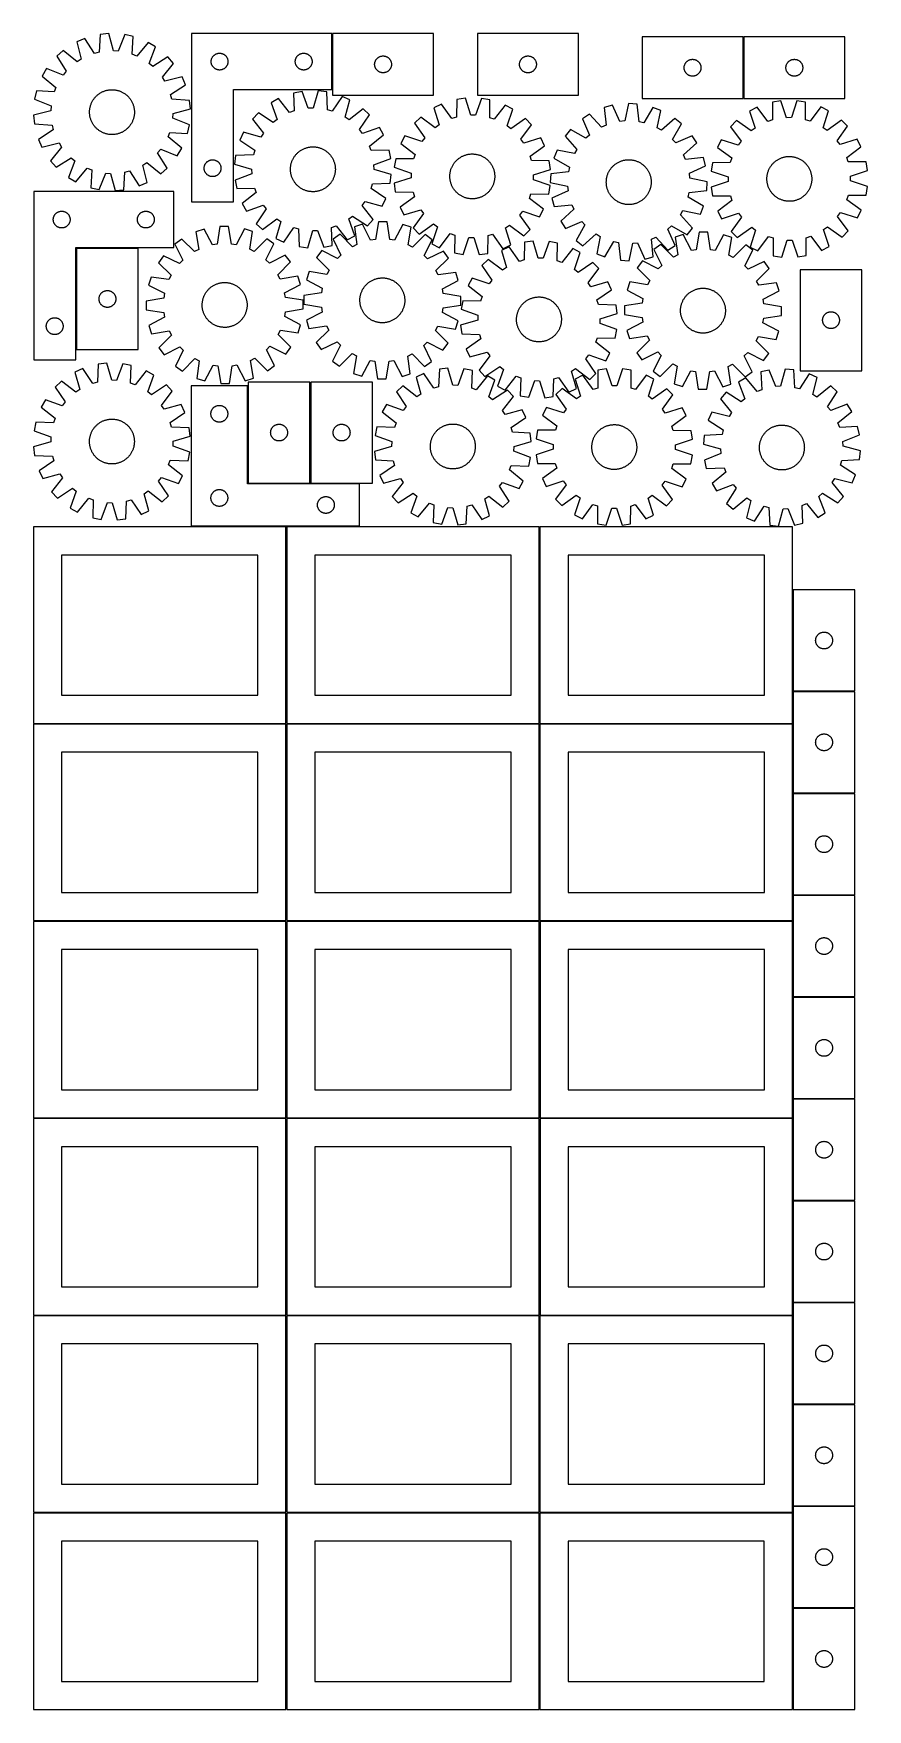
# Model space of a CAD drawing. Header units: millimetres. Extents: x 7 to 1493, y 7 to 2993.
import ezdxf

# ---------------------------------------------------------------- set-up
doc = ezdxf.new("R2010")
doc.units = ezdxf.units.MM
doc.layers.add('COMMON', color=5, linetype='CONTINUOUS', true_color=0x0000ff)
doc.layers.add('CUT', color=7, linetype='CONTINUOUS', true_color=0x000000)

msp = doc.modelspace()

# ---------------------------------------------------------------- linework, layer by layer
at = {"layer": 'COMMON'}
for p, q in [((538.997588, 2993.411156), (538.997588, 2893.411156)), ((1272.295727, 2987.491246), (1272.295727, 2877.491246)), ((82.561483, 2610.384299), (82.561483, 2430.384299)), ((193.311484, 2611.1343), (83.311484, 2611.1343)), ((388.5939, 2365.76834), (388.5939, 2192.268341)), ((500.093901, 2372.268341), (500.093901, 2192.268341)), ((389.343901, 2191.51834), (499.343901, 2191.51834)), ((500.843902, 2191.51834), (587.8439, 2191.51834)), ((457.299607, 2114.049516), (457.299607, 1764.074296)), ((908.799608, 2114.074296), (908.799608, 1764.074296)), ((1360.299609, 2001.723055), (1360.299609, 1821.723055)), ((1360.299609, 1820.223054), (1360.299609, 1764.074296)), ((1471.04961, 1820.973055), (1361.04961, 1820.973055)), ((6.549607, 1763.299515), (456.549607, 1763.299515)), ((457.299607, 1762.549515), (457.299607, 1412.574295)), ((458.049608, 1763.324295), (908.049608, 1763.324295)), ((908.799608, 1762.574295), (908.799608, 1412.574295)), ((909.549609, 1763.324295), (1359.549609, 1763.324295)), ((1360.299609, 1762.574295), (1360.299609, 1640.223054)), ((1360.299609, 1638.723053), (1360.299609, 1458.723053)), ((1361.04961, 1639.473053), (1471.04961, 1639.473053)), ((456.549607, 1411.799515), (6.574234, 1411.799515)), ((457.324235, 1061.074294), (457.324235, 1411.049514)), ((458.074235, 1411.824294), (908.049608, 1411.824294)), ((908.824235, 1411.074294), (908.824235, 1061.074294)), ((909.574236, 1411.824294), (1359.549609, 1411.824294)), ((1360.324236, 1411.074294), (1360.324236, 1277.123813)), ((1360.324236, 1275.623812), (1360.324236, 1095.623812)), ((1361.074237, 1276.373812), (1471.074237, 1276.373812)), ((1360.324236, 1094.123811), (1360.324236, 1061.074294)), ((1361.074237, 1094.873811), (1471.074237, 1094.873811)), ((6.574234, 1060.299513), (456.574234, 1060.299513)), ((457.324234, 1059.549513), (457.324234, 709.574293)), ((908.074235, 1060.324294), (458.074235, 1060.324294)), ((908.824235, 1059.574293), (908.824235, 709.574293)), ((1359.574236, 1060.324294), (909.574236, 1060.324294)), ((1360.324236, 1059.574293), (1360.324236, 914.123811)), ((1360.324236, 912.62381), (1360.324236, 732.62381)), ((1361.074237, 913.37381), (1471.074237, 913.37381)), ((1360.324236, 731.123809), (1360.324236, 709.574293)), ((1361.074237, 731.873809), (1471.074237, 731.873809)), ((6.574234, 708.799512), (456.549607, 708.799512)), ((457.299607, 708.049512), (457.299607, 358.074292)), ((458.074235, 708.824292), (908.049608, 708.824292)), ((908.799608, 708.074292), (908.799608, 358.074292)), ((909.574236, 708.824292), (1359.549609, 708.824292)), ((1360.299609, 549.574341), (1360.299609, 369.574341)), ((1360.299609, 368.07434), (1360.299609, 358.074292)), ((1361.04961, 368.82434), (1471.04961, 368.82434)), ((6.549607, 357.299511), (456.524767, 357.299511)), ((457.274767, 356.549511), (457.274767, 6.574291)), ((458.049608, 357.324291), (908.024768, 357.324291)), ((908.774768, 356.574291), (908.774768, 6.574291)), ((909.549609, 357.324291), (1359.524769, 357.324291)), ((1360.274769, 186.574291), (1360.274769, 6.574291)), ((1361.04961, 187.324291), (1471.02477, 187.324291))]:
    msp.add_line(p, q, dxfattribs=at)
at = {"layer": 'CUT'}
for p, q in [((125.495747, 2991.775399), (123.359703, 2960.082938)), ((140.811982, 2993.239464), (125.495747, 2991.775399)), ((148.91339, 2962.525592), (140.811982, 2993.239464)), ((169.296383, 2991.477453), (157.471376, 2961.996205)), ((184.31541, 2988.136885), (169.296383, 2991.477453)), ((182.529199, 2956.422784), (184.31541, 2988.136885)), ((288.247588, 2993.411156), (288.247588, 2693.411156)), ((538.247588, 2993.411156), (288.247588, 2993.411156)), ((538.247588, 2893.411156), (538.247588, 2993.411156)), ((719.747589, 2993.474639), (539.747589, 2993.474639)), ((539.747589, 2993.474639), (539.747589, 2883.474639)), ((719.747589, 2883.474639), (719.747589, 2993.474639)), ((978.119351, 2993.460972), (798.119351, 2993.460972)), ((798.119351, 2993.460972), (798.119351, 2883.460972)), ((978.119351, 2883.460972), (978.119351, 2993.460972)), ((1271.545727, 2987.491246), (1091.545727, 2987.491246)), ((1091.545727, 2987.491246), (1091.545727, 2877.491246)), ((1271.545727, 2877.491246), (1271.545727, 2987.491246)), ((1453.045728, 2987.491246), (1273.045728, 2987.491246)), ((1273.045728, 2987.491246), (1273.045728, 2877.491246)), ((1453.045728, 2877.491246), (1453.045728, 2987.491246)), ((59.666746, 2963.206407), (48.136207, 2953.019296)), ((84.274084, 2943.120251), (59.666746, 2963.206407)), ((97.860979, 2984.649007), (83.746795, 2978.523621)), ((83.746795, 2978.523621), (91.508806, 2947.722226)), ((115.056985, 2957.941852), (97.860979, 2984.649007)), ((123.359703, 2960.082938), (115.056985, 2957.941852)), ((157.471376, 2961.996205), (148.91339, 2962.525592)), ((210.861194, 2977.658948), (190.504737, 2953.274744)), ((224.112845, 2969.840745), (210.861194, 2977.658948)), ((212.613861, 2940.230812), (224.112845, 2969.840745)), ((331.541181, 2956.828462), (332.24078, 2957.155909)), ((332.24078, 2957.155909), (332.956307, 2957.446908)), ((332.956307, 2957.446908), (333.685866, 2957.700686)), ((333.685866, 2957.700686), (334.427522, 2957.916572)), ((334.427522, 2957.916572), (335.179307, 2958.093991)), ((335.179307, 2958.093991), (335.93923, 2958.232474)), ((335.93923, 2958.232474), (336.705273, 2958.331654)), ((336.705273, 2958.331654), (337.475407, 2958.391267)), ((337.475407, 2958.391267), (338.247588, 2958.411156)), ((338.247588, 2958.411156), (339.01977, 2958.391267)), ((339.01977, 2958.391267), (339.789903, 2958.331654)), ((339.789903, 2958.331654), (340.555947, 2958.232474)), ((340.555947, 2958.232474), (341.315869, 2958.093991)), ((341.315869, 2958.093991), (342.067655, 2957.916572)), ((342.067655, 2957.916572), (342.809311, 2957.700686)), ((342.809311, 2957.700686), (343.53887, 2957.446908)), ((343.53887, 2957.446908), (344.254397, 2957.155909)), ((344.254397, 2957.155909), (344.953995, 2956.828462)), ((481.541181, 2956.828462), (482.24078, 2957.155909)), ((482.24078, 2957.155909), (482.956307, 2957.446908)), ((482.956307, 2957.446908), (483.685866, 2957.700686)), ((483.685866, 2957.700686), (484.427522, 2957.916572)), ((484.427522, 2957.916572), (485.179307, 2958.093991)), ((485.179307, 2958.093991), (485.93923, 2958.232474)), ((485.93923, 2958.232474), (486.705273, 2958.331654)), ((486.705273, 2958.331654), (487.475407, 2958.391267)), ((487.475407, 2958.391267), (488.247588, 2958.411156)), ((488.247588, 2958.411156), (489.01977, 2958.391267)), ((489.01977, 2958.391267), (489.789903, 2958.331654)), ((489.789903, 2958.331654), (490.555947, 2958.232474)), ((490.555947, 2958.232474), (491.315869, 2958.093991)), ((491.315869, 2958.093991), (492.067655, 2957.916572)), ((492.067655, 2957.916572), (492.809311, 2957.700686)), ((492.809311, 2957.700686), (493.53887, 2957.446908)), ((493.53887, 2957.446908), (494.254397, 2957.155909)), ((494.254397, 2957.155909), (494.953995, 2956.828462)), ((29.967999, 2931.010616), (22.149795, 2917.758965)), ((59.577932, 2919.511632), (29.967999, 2931.010616)), ((48.136207, 2953.019296), (65.036473, 2926.124022)), ((91.508806, 2947.722226), (84.274084, 2943.120251)), ((190.504737, 2953.274744), (182.529199, 2956.422784)), ((219.226251, 2934.772271), (212.613861, 2940.230812)), ((246.121525, 2951.672537), (219.226251, 2934.772271)), ((236.22248, 2915.53466), (256.308636, 2940.141998)), ((256.308636, 2940.141998), (246.121525, 2951.672537)), ((323.252561, 2943.797374), (323.292325, 2944.568788)), ((323.252561, 2943.024937), (323.252561, 2943.797374)), ((323.292325, 2942.253524), (323.252561, 2943.024937)), ((323.292325, 2944.568788), (323.371748, 2945.337131)), ((323.371748, 2941.48518), (323.292325, 2942.253524)), ((323.371748, 2945.337131), (323.490619, 2946.100367)), ((323.490619, 2940.721944), (323.371748, 2941.48518)), ((323.490619, 2946.100367), (323.648623, 2946.856472)), ((323.648623, 2939.96584), (323.490619, 2940.721944)), ((323.648623, 2946.856472), (323.84534, 2947.60344)), ((323.84534, 2939.218871), (323.648623, 2939.96584)), ((323.84534, 2947.60344), (324.08025, 2948.339291)), ((324.08025, 2938.48302), (323.84534, 2939.218871)), ((324.08025, 2948.339291), (324.352729, 2949.062074)), ((324.352729, 2937.760237), (324.08025, 2938.48302)), ((324.352729, 2949.062074), (324.662054, 2949.769872)), ((324.662054, 2937.05244), (324.352729, 2937.760237)), ((324.662054, 2949.769872), (325.007406, 2950.460807)), ((325.007406, 2936.361505), (324.662054, 2937.05244)), ((325.007406, 2950.460807), (325.387869, 2951.133048)), ((325.387869, 2935.689264), (325.007406, 2936.361505)), ((325.387869, 2951.133048), (325.802433, 2951.784812)), ((325.802433, 2935.0375), (325.387869, 2935.689264)), ((325.802433, 2951.784812), (326.25, 2952.41437)), ((326.25, 2934.407941), (325.802433, 2935.0375)), ((326.25, 2952.41437), (326.729382, 2953.020053)), ((326.729382, 2933.802258), (326.25, 2934.407941)), ((326.729382, 2953.020053), (327.239308, 2953.600256)), ((327.239308, 2933.222056), (326.729382, 2933.802258)), ((327.239308, 2953.600256), (327.778426, 2954.153439)), ((327.778426, 2932.668873), (327.239308, 2933.222056)), ((327.778426, 2954.153439), (328.345307, 2954.678135)), ((328.345307, 2932.144177), (327.778426, 2932.668873)), ((328.345307, 2954.678135), (328.938446, 2955.172953)), ((328.938446, 2931.649359), (328.345307, 2932.144177)), ((328.938446, 2955.172953), (329.556272, 2955.636581)), ((329.556272, 2931.185731), (328.938446, 2931.649359)), ((329.556272, 2955.636581), (330.197145, 2956.067789)), ((330.197145, 2930.754522), (329.556272, 2931.185731)), ((330.197145, 2956.067789), (330.859367, 2956.465434)), ((330.859367, 2930.356877), (330.197145, 2930.754522)), ((330.859367, 2956.465434), (331.541181, 2956.828462)), ((331.541181, 2929.993849), (330.859367, 2930.356877)), ((332.24078, 2929.666402), (331.541181, 2929.993849)), ((332.956307, 2929.375403), (332.24078, 2929.666402)), ((333.685866, 2929.121625), (332.956307, 2929.375403)), ((334.427522, 2928.90574), (333.685866, 2929.121625)), ((335.179307, 2928.72832), (334.427522, 2928.90574)), ((335.93923, 2928.589837), (335.179307, 2928.72832)), ((336.705273, 2928.490658), (335.93923, 2928.589837)), ((337.475407, 2928.431044), (336.705273, 2928.490658)), ((338.247588, 2928.411156), (337.475407, 2928.431044)), ((339.01977, 2928.431044), (338.247588, 2928.411156)), ((339.789903, 2928.490658), (339.01977, 2928.431044)), ((340.555947, 2928.589837), (339.789903, 2928.490658)), ((341.315869, 2928.72832), (340.555947, 2928.589837)), ((342.067655, 2928.90574), (341.315869, 2928.72832)), ((342.809311, 2929.121625), (342.067655, 2928.90574)), ((343.53887, 2929.375403), (342.809311, 2929.121625)), ((344.254397, 2929.666402), (343.53887, 2929.375403)), ((344.953995, 2929.993849), (344.254397, 2929.666402)), ((344.953995, 2956.828462), (345.635809, 2956.465434)), ((345.635809, 2930.356877), (344.953995, 2929.993849)), ((345.635809, 2956.465434), (346.298031, 2956.067789)), ((346.298031, 2930.754522), (345.635809, 2930.356877)), ((346.298031, 2956.067789), (346.938905, 2955.636581)), ((346.938905, 2931.185731), (346.298031, 2930.754522)), ((346.938905, 2955.636581), (347.556731, 2955.172953)), ((347.556731, 2931.649359), (346.938905, 2931.185731)), ((347.556731, 2955.172953), (348.14987, 2954.678135)), ((348.14987, 2932.144177), (347.556731, 2931.649359)), ((348.14987, 2954.678135), (348.716751, 2954.153439)), ((348.716751, 2932.668873), (348.14987, 2932.144177)), ((348.716751, 2954.153439), (349.255869, 2953.600256)), ((349.255869, 2933.222056), (348.716751, 2932.668873)), ((349.255869, 2953.600256), (349.765795, 2953.020053)), ((349.765795, 2933.802258), (349.255869, 2933.222056)), ((349.765795, 2953.020053), (350.245177, 2952.41437)), ((350.245177, 2934.407941), (349.765795, 2933.802258)), ((350.245177, 2952.41437), (350.692744, 2951.784812)), ((350.692744, 2935.0375), (350.245177, 2934.407941)), ((350.692744, 2951.784812), (351.107308, 2951.133048)), ((351.107308, 2935.689264), (350.692744, 2935.0375)), ((351.107308, 2951.133048), (351.48777, 2950.460807)), ((351.48777, 2936.361505), (351.107308, 2935.689264)), ((351.48777, 2950.460807), (351.833122, 2949.769872)), ((351.833122, 2937.05244), (351.48777, 2936.361505)), ((351.833122, 2949.769872), (352.142448, 2949.062074)), ((352.142448, 2937.760237), (351.833122, 2937.05244)), ((352.142448, 2949.062074), (352.414927, 2948.339291)), ((352.414927, 2938.48302), (352.142448, 2937.760237)), ((352.414927, 2948.339291), (352.649836, 2947.60344)), ((352.649836, 2939.218871), (352.414927, 2938.48302)), ((352.649836, 2947.60344), (352.846554, 2946.856472)), ((352.846554, 2939.96584), (352.649836, 2939.218871)), ((352.846554, 2946.856472), (353.004558, 2946.100367)), ((353.004558, 2940.721944), (352.846554, 2939.96584)), ((353.004558, 2946.100367), (353.123428, 2945.337131)), ((353.123428, 2941.48518), (353.004558, 2940.721944)), ((353.123428, 2945.337131), (353.202851, 2944.568788)), ((353.202851, 2942.253524), (353.123428, 2941.48518)), ((353.202851, 2944.568788), (353.242615, 2943.797374)), ((353.242615, 2943.024937), (353.202851, 2942.253524)), ((353.242615, 2943.797374), (353.242615, 2943.024937)), ((473.252561, 2943.797374), (473.292325, 2944.568788)), ((473.252561, 2943.024937), (473.252561, 2943.797374)), ((473.292325, 2942.253524), (473.252561, 2943.024937)), ((473.292325, 2944.568788), (473.371748, 2945.337131)), ((473.371748, 2941.48518), (473.292325, 2942.253524)), ((473.371748, 2945.337131), (473.490619, 2946.100367)), ((473.490619, 2940.721944), (473.371748, 2941.48518)), ((473.490619, 2946.100367), (473.648623, 2946.856472)), ((473.648623, 2939.96584), (473.490619, 2940.721944)), ((473.648623, 2946.856472), (473.84534, 2947.60344)), ((473.84534, 2939.218871), (473.648623, 2939.96584)), ((473.84534, 2947.60344), (474.08025, 2948.339291)), ((474.08025, 2938.48302), (473.84534, 2939.218871)), ((474.08025, 2948.339291), (474.352729, 2949.062074)), ((474.352729, 2937.760237), (474.08025, 2938.48302)), ((474.352729, 2949.062074), (474.662054, 2949.769872)), ((474.662054, 2937.05244), (474.352729, 2937.760237)), ((474.662054, 2949.769872), (475.007406, 2950.460807)), ((475.007406, 2936.361505), (474.662054, 2937.05244)), ((475.007406, 2950.460807), (475.387869, 2951.133048)), ((475.387869, 2935.689264), (475.007406, 2936.361505)), ((475.387869, 2951.133048), (475.802433, 2951.784812)), ((475.802433, 2935.0375), (475.387869, 2935.689264)), ((475.802433, 2951.784812), (476.25, 2952.41437)), ((476.25, 2934.407941), (475.802433, 2935.0375)), ((476.25, 2952.41437), (476.729382, 2953.020053)), ((476.729382, 2933.802258), (476.25, 2934.407941)), ((476.729382, 2953.020053), (477.239308, 2953.600256)), ((477.239308, 2933.222056), (476.729382, 2933.802258)), ((477.239308, 2953.600256), (477.778426, 2954.153439)), ((477.778426, 2932.668873), (477.239308, 2933.222056)), ((477.778426, 2954.153439), (478.345307, 2954.678135)), ((478.345307, 2932.144177), (477.778426, 2932.668873)), ((478.345307, 2954.678135), (478.938446, 2955.172953)), ((478.938446, 2931.649359), (478.345307, 2932.144177)), ((478.938446, 2955.172953), (479.556272, 2955.636581)), ((479.556272, 2931.185731), (478.938446, 2931.649359)), ((479.556272, 2955.636581), (480.197145, 2956.067789)), ((480.197145, 2930.754522), (479.556272, 2931.185731)), ((480.197145, 2956.067789), (480.859367, 2956.465434)), ((480.859367, 2930.356877), (480.197145, 2930.754522)), ((480.859367, 2956.465434), (481.541181, 2956.828462)), ((481.541181, 2929.993849), (480.859367, 2930.356877)), ((482.24078, 2929.666402), (481.541181, 2929.993849)), ((482.956307, 2929.375403), (482.24078, 2929.666402)), ((483.685866, 2929.121625), (482.956307, 2929.375403)), ((484.427522, 2928.90574), (483.685866, 2929.121625)), ((485.179307, 2928.72832), (484.427522, 2928.90574)), ((485.93923, 2928.589837), (485.179307, 2928.72832)), ((486.705273, 2928.490658), (485.93923, 2928.589837)), ((487.475407, 2928.431044), (486.705273, 2928.490658)), ((488.247588, 2928.411156), (487.475407, 2928.431044)), ((489.01977, 2928.431044), (488.247588, 2928.411156)), ((489.789903, 2928.490658), (489.01977, 2928.431044)), ((490.555947, 2928.589837), (489.789903, 2928.490658)), ((491.315869, 2928.72832), (490.555947, 2928.589837)), ((492.067655, 2928.90574), (491.315869, 2928.72832)), ((492.809311, 2929.121625), (492.067655, 2928.90574)), ((493.53887, 2929.375403), (492.809311, 2929.121625)), ((494.254397, 2929.666402), (493.53887, 2929.375403)), ((494.953995, 2929.993849), (494.254397, 2929.666402)), ((494.953995, 2956.828462), (495.635809, 2956.465434)), ((495.635809, 2930.356877), (494.953995, 2929.993849)), ((495.635809, 2956.465434), (496.298031, 2956.067789)), ((496.298031, 2930.754522), (495.635809, 2930.356877)), ((496.298031, 2956.067789), (496.938905, 2955.636581)), ((496.938905, 2931.185731), (496.298031, 2930.754522)), ((496.938905, 2955.636581), (497.556731, 2955.172953)), ((497.556731, 2931.649359), (496.938905, 2931.185731)), ((497.556731, 2955.172953), (498.14987, 2954.678135)), ((498.14987, 2932.144177), (497.556731, 2931.649359)), ((498.14987, 2954.678135), (498.716751, 2954.153439)), ((498.716751, 2932.668873), (498.14987, 2932.144177)), ((498.716751, 2954.153439), (499.255869, 2953.600256)), ((499.255869, 2933.222056), (498.716751, 2932.668873)), ((499.255869, 2953.600256), (499.765795, 2953.020053)), ((499.765795, 2933.802258), (499.255869, 2933.222056)), ((499.765795, 2953.020053), (500.245177, 2952.41437)), ((500.245177, 2934.407941), (499.765795, 2933.802258)), ((500.245177, 2952.41437), (500.692744, 2951.784812)), ((500.692744, 2935.0375), (500.245177, 2934.407941)), ((500.692744, 2951.784812), (501.107308, 2951.133048)), ((501.107308, 2935.689264), (500.692744, 2935.0375)), ((501.107308, 2951.133048), (501.48777, 2950.460807)), ((501.48777, 2936.361505), (501.107308, 2935.689264)), ((501.48777, 2950.460807), (501.833122, 2949.769872)), ((501.833122, 2937.05244), (501.48777, 2936.361505)), ((501.833122, 2949.769872), (502.142448, 2949.062074)), ((502.142448, 2937.760237), (501.833122, 2937.05244)), ((502.142448, 2949.062074), (502.414927, 2948.339291)), ((502.414927, 2938.48302), (502.142448, 2937.760237)), ((502.414927, 2948.339291), (502.649836, 2947.60344)), ((502.649836, 2939.218871), (502.414927, 2938.48302)), ((502.649836, 2947.60344), (502.846554, 2946.856472)), ((502.846554, 2939.96584), (502.649836, 2939.218871)), ((502.846554, 2946.856472), (503.004558, 2946.100367)), ((503.004558, 2940.721944), (502.846554, 2939.96584)), ((503.004558, 2946.100367), (503.123428, 2945.337131)), ((503.123428, 2941.48518), (503.004558, 2940.721944)), ((503.123428, 2945.337131), (503.202851, 2944.568788)), ((503.202851, 2942.253524), (503.123428, 2941.48518)), ((503.202851, 2944.568788), (503.242615, 2943.797374)), ((503.242615, 2943.024937), (503.202851, 2942.253524)), ((503.242615, 2943.797374), (503.242615, 2943.024937)), ((614.747589, 2938.474639), (614.767478, 2939.246821)), ((614.767478, 2937.702458), (614.747589, 2938.474639)), ((614.767478, 2939.246821), (614.827091, 2940.016954)), ((614.827091, 2936.932324), (614.767478, 2937.702458)), ((614.827091, 2940.016954), (614.926271, 2940.782998)), ((614.926271, 2936.166281), (614.827091, 2936.932324)), ((614.926271, 2940.782998), (615.064754, 2941.54292)), ((615.064754, 2935.406358), (614.926271, 2936.166281)), ((615.064754, 2941.54292), (615.242173, 2942.294706)), ((615.242173, 2934.654572), (615.064754, 2935.406358)), ((615.242173, 2942.294706), (615.458059, 2943.036362)), ((615.458059, 2933.912917), (615.242173, 2934.654572)), ((615.458059, 2943.036362), (615.711837, 2943.765921)), ((615.711837, 2933.183358), (615.458059, 2933.912917)), ((615.711837, 2943.765921), (616.002836, 2944.481448)), ((616.002836, 2932.467831), (615.711837, 2933.183358)), ((616.002836, 2944.481448), (616.330283, 2945.181046)), ((616.330283, 2931.768232), (616.002836, 2932.467831)), ((616.330283, 2945.181046), (616.693311, 2945.86286)), ((616.693311, 2931.086418), (616.330283, 2931.768232)), ((616.693311, 2945.86286), (617.090956, 2946.525082)), ((617.090956, 2930.424196), (616.693311, 2931.086418)), ((617.090956, 2946.525082), (617.522164, 2947.165956)), ((617.522164, 2929.783323), (617.090956, 2930.424196)), ((617.522164, 2947.165956), (617.985792, 2947.783781)), ((617.985792, 2929.165497), (617.522164, 2929.783323)), ((617.985792, 2947.783781), (618.48061, 2948.376921)), ((618.48061, 2928.572357), (617.985792, 2929.165497)), ((618.48061, 2948.376921), (619.005307, 2948.943802)), ((619.005307, 2928.005477), (618.48061, 2928.572357)), ((619.005307, 2948.943802), (619.558489, 2949.48292)), ((619.558489, 2927.466359), (619.005307, 2928.005477)), ((619.558489, 2949.48292), (620.138692, 2949.992846)), ((620.138692, 2926.956433), (619.558489, 2927.466359)), ((620.138692, 2949.992846), (620.744375, 2950.472228)), ((620.744375, 2950.472228), (621.373934, 2950.919794)), ((621.373934, 2950.919794), (622.025697, 2951.334359)), ((622.025697, 2951.334359), (622.697938, 2951.714821)), ((622.697938, 2951.714821), (623.388873, 2952.060173)), ((623.388873, 2952.060173), (624.096671, 2952.369499)), ((624.096671, 2952.369499), (624.819454, 2952.641978)), ((624.819454, 2952.641978), (625.555305, 2952.876887)), ((625.555305, 2952.876887), (626.302273, 2953.073605)), ((626.302273, 2953.073605), (627.058378, 2953.231609)), ((627.058378, 2953.231609), (627.821614, 2953.350479)), ((627.821614, 2953.350479), (628.589957, 2953.429902)), ((628.589957, 2953.429902), (629.361371, 2953.469666)), ((629.361371, 2953.469666), (630.133808, 2953.469666)), ((630.133808, 2953.469666), (630.905221, 2953.429902)), ((630.905221, 2953.429902), (631.673565, 2953.350479)), ((631.673565, 2953.350479), (632.436801, 2953.231609)), ((632.436801, 2953.231609), (633.192905, 2953.073605)), ((633.192905, 2953.073605), (633.939874, 2952.876887)), ((633.939874, 2952.876887), (634.675725, 2952.641978)), ((634.675725, 2952.641978), (635.398508, 2952.369499)), ((635.398508, 2952.369499), (636.106305, 2952.060173)), ((636.106305, 2952.060173), (636.797241, 2951.714821)), ((636.797241, 2951.714821), (637.469481, 2951.334359)), ((637.469481, 2951.334359), (638.121245, 2950.919794)), ((638.121245, 2950.919794), (638.750804, 2950.472228)), ((638.750804, 2950.472228), (639.356487, 2949.992846)), ((639.356487, 2949.992846), (639.936689, 2949.48292)), ((639.936689, 2927.466359), (639.356487, 2926.956433)), ((639.936689, 2949.48292), (640.489872, 2948.943802)), ((640.489872, 2928.005477), (639.936689, 2927.466359)), ((640.489872, 2948.943802), (641.014568, 2948.376921)), ((641.014568, 2928.572357), (640.489872, 2928.005477)), ((641.014568, 2948.376921), (641.509386, 2947.783781)), ((641.509386, 2929.165497), (641.014568, 2928.572357)), ((641.509386, 2947.783781), (641.973014, 2947.165956)), ((641.973014, 2929.783323), (641.509386, 2929.165497)), ((641.973014, 2947.165956), (642.404223, 2946.525082)), ((642.404223, 2930.424196), (641.973014, 2929.783323)), ((642.404223, 2946.525082), (642.801868, 2945.86286)), ((642.801868, 2931.086418), (642.404223, 2930.424196)), ((642.801868, 2945.86286), (643.164896, 2945.181046)), ((643.164896, 2931.768232), (642.801868, 2931.086418)), ((643.164896, 2945.181046), (643.492343, 2944.481448)), ((643.492343, 2932.467831), (643.164896, 2931.768232)), ((643.492343, 2944.481448), (643.783342, 2943.765921)), ((643.783342, 2933.183358), (643.492343, 2932.467831)), ((643.783342, 2943.765921), (644.03712, 2943.036362)), ((644.03712, 2933.912917), (643.783342, 2933.183358)), ((644.03712, 2943.036362), (644.253005, 2942.294706)), ((644.253005, 2934.654572), (644.03712, 2933.912917)), ((644.253005, 2942.294706), (644.430425, 2941.54292)), ((644.430425, 2935.406358), (644.253005, 2934.654572)), ((644.430425, 2941.54292), (644.568908, 2940.782998)), ((644.568908, 2936.166281), (644.430425, 2935.406358)), ((644.568908, 2940.782998), (644.668087, 2940.016954)), ((644.668087, 2936.932324), (644.568908, 2936.166281)), ((644.668087, 2940.016954), (644.727701, 2939.246821)), ((644.727701, 2937.702458), (644.668087, 2936.932324)), ((644.727701, 2939.246821), (644.747589, 2938.474639)), ((644.747589, 2938.474639), (644.727701, 2937.702458)), ((873.119351, 2938.460972), (873.13924, 2939.233154)), ((873.13924, 2937.688791), (873.119351, 2938.460972)), ((873.13924, 2939.233154), (873.198853, 2940.003287)), ((873.198853, 2936.918657), (873.13924, 2937.688791)), ((873.198853, 2940.003287), (873.298033, 2940.769331)), ((873.298033, 2936.152614), (873.198853, 2936.918657)), ((873.298033, 2940.769331), (873.436516, 2941.529253)), ((873.436516, 2935.392691), (873.298033, 2936.152614)), ((873.436516, 2941.529253), (873.613936, 2942.281039)), ((873.613936, 2934.640906), (873.436516, 2935.392691)), ((873.613936, 2942.281039), (873.829821, 2943.022695)), ((873.829821, 2933.89925), (873.613936, 2934.640906)), ((873.829821, 2943.022695), (874.083599, 2943.752254)), ((874.083599, 2933.169691), (873.829821, 2933.89925)), ((874.083599, 2943.752254), (874.374598, 2944.467781)), ((874.374598, 2932.454164), (874.083599, 2933.169691)), ((874.374598, 2944.467781), (874.702045, 2945.167379)), ((874.702045, 2931.754565), (874.374598, 2932.454164)), ((874.702045, 2945.167379), (875.065073, 2945.849193)), ((875.065073, 2931.072751), (874.702045, 2931.754565)), ((875.065073, 2945.849193), (875.462718, 2946.511415)), ((875.462718, 2930.410529), (875.065073, 2931.072751)), ((875.462718, 2946.511415), (875.893926, 2947.152289)), ((875.893926, 2929.769656), (875.462718, 2930.410529)), ((875.893926, 2947.152289), (876.357554, 2947.770115)), ((876.357554, 2929.15183), (875.893926, 2929.769656)), ((876.357554, 2947.770115), (876.852372, 2948.363254)), ((876.852372, 2928.558691), (876.357554, 2929.15183)), ((876.852372, 2948.363254), (877.377069, 2948.930135)), ((877.377069, 2927.99181), (876.852372, 2928.558691)), ((877.377069, 2948.930135), (877.930251, 2949.469253)), ((877.930251, 2927.452692), (877.377069, 2927.99181)), ((877.930251, 2949.469253), (878.510454, 2949.979179)), ((878.510454, 2926.942766), (877.930251, 2927.452692)), ((878.510454, 2949.979179), (879.116137, 2950.458561)), ((879.116137, 2950.458561), (879.745696, 2950.906128)), ((879.745696, 2950.906128), (880.397459, 2951.320692)), ((880.397459, 2951.320692), (881.0697, 2951.701154)), ((881.0697, 2951.701154), (881.760636, 2952.046506)), ((881.760636, 2952.046506), (882.468433, 2952.355832)), ((882.468433, 2952.355832), (883.191216, 2952.628311)), ((883.191216, 2952.628311), (883.927067, 2952.86322)), ((883.927067, 2952.86322), (884.674035, 2953.059938)), ((884.674035, 2953.059938), (885.43014, 2953.217942)), ((885.43014, 2953.217942), (886.193376, 2953.336812)), ((886.193376, 2953.336812), (886.96172, 2953.416235)), ((886.96172, 2953.416235), (887.733133, 2953.455999)), ((887.733133, 2953.455999), (888.50557, 2953.455999)), ((888.50557, 2953.455999), (889.276983, 2953.416235)), ((889.276983, 2953.416235), (890.045327, 2953.336812)), ((890.045327, 2953.336812), (890.808563, 2953.217942)), ((890.808563, 2953.217942), (891.564668, 2953.059938)), ((891.564668, 2953.059938), (892.311636, 2952.86322)), ((892.311636, 2952.86322), (893.047487, 2952.628311)), ((893.047487, 2952.628311), (893.77027, 2952.355832)), ((893.77027, 2952.355832), (894.478067, 2952.046506)), ((894.478067, 2952.046506), (895.169003, 2951.701154)), ((895.169003, 2951.701154), (895.841243, 2951.320692)), ((895.841243, 2951.320692), (896.493007, 2950.906128)), ((896.493007, 2950.906128), (897.122566, 2950.458561)), ((897.122566, 2950.458561), (897.728249, 2949.979179)), ((897.728249, 2949.979179), (898.308452, 2949.469253)), ((898.308452, 2927.452692), (897.728249, 2926.942766)), ((898.308452, 2949.469253), (898.861634, 2948.930135)), ((898.861634, 2927.99181), (898.308452, 2927.452692)), ((898.861634, 2948.930135), (899.38633, 2948.363254)), ((899.38633, 2928.558691), (898.861634, 2927.99181)), ((899.38633, 2948.363254), (899.881149, 2947.770115)), ((899.881149, 2929.15183), (899.38633, 2928.558691)), ((899.881149, 2947.770115), (900.344776, 2947.152289)), ((900.344776, 2929.769656), (899.881149, 2929.15183)), ((900.344776, 2947.152289), (900.775985, 2946.511415)), ((900.775985, 2930.410529), (900.344776, 2929.769656)), ((900.775985, 2946.511415), (901.17363, 2945.849193)), ((901.17363, 2931.072751), (900.775985, 2930.410529)), ((901.17363, 2945.849193), (901.536658, 2945.167379)), ((901.536658, 2931.754565), (901.17363, 2931.072751)), ((901.536658, 2945.167379), (901.864105, 2944.467781)), ((901.864105, 2932.454164), (901.536658, 2931.754565)), ((901.864105, 2944.467781), (902.155104, 2943.752254)), ((902.155104, 2933.169691), (901.864105, 2932.454164)), ((902.155104, 2943.752254), (902.408882, 2943.022695)), ((902.408882, 2933.89925), (902.155104, 2933.169691)), ((902.408882, 2943.022695), (902.624767, 2942.281039)), ((902.624767, 2934.640906), (902.408882, 2933.89925)), ((902.624767, 2942.281039), (902.802187, 2941.529253)), ((902.802187, 2935.392691), (902.624767, 2934.640906)), ((902.802187, 2941.529253), (902.94067, 2940.769331)), ((902.94067, 2936.152614), (902.802187, 2935.392691)), ((902.94067, 2940.769331), (903.03985, 2940.003287)), ((903.03985, 2936.918657), (902.94067, 2936.152614)), ((903.03985, 2940.003287), (903.099463, 2939.233154)), ((903.099463, 2937.688791), (903.03985, 2936.918657)), ((903.099463, 2939.233154), (903.119351, 2938.460972)), ((903.119351, 2938.460972), (903.099463, 2937.688791)), ((1166.545727, 2932.491246), (1166.565615, 2933.263427)), ((1166.565615, 2931.719064), (1166.545727, 2932.491246)), ((1166.565615, 2933.263427), (1166.625229, 2934.033561)), ((1166.625229, 2930.948931), (1166.565615, 2931.719064)), ((1166.625229, 2934.033561), (1166.724408, 2934.799604)), ((1166.724408, 2930.182887), (1166.625229, 2930.948931)), ((1166.724408, 2934.799604), (1166.862892, 2935.559527)), ((1166.862892, 2929.422965), (1166.724408, 2930.182887)), ((1166.862892, 2935.559527), (1167.040311, 2936.311313)), ((1167.040311, 2928.671179), (1166.862892, 2929.422965)), ((1167.040311, 2936.311313), (1167.256196, 2937.052968)), ((1167.256196, 2927.929523), (1167.040311, 2928.671179)), ((1167.256196, 2937.052968), (1167.509974, 2937.782527)), ((1167.509974, 2927.199964), (1167.256196, 2927.929523)), ((1167.509974, 2937.782527), (1167.800973, 2938.498054)), ((1167.800973, 2926.484437), (1167.509974, 2927.199964)), ((1167.800973, 2938.498054), (1168.128421, 2939.197653)), ((1168.128421, 2939.197653), (1168.491448, 2939.879467)), ((1168.491448, 2939.879467), (1168.889093, 2940.541689)), ((1168.889093, 2940.541689), (1169.320302, 2941.182562)), ((1169.320302, 2941.182562), (1169.78393, 2941.800388)), ((1169.78393, 2941.800388), (1170.278748, 2942.393528)), ((1170.278748, 2942.393528), (1170.803444, 2942.960408)), ((1170.803444, 2942.960408), (1171.356627, 2943.499526)), ((1171.356627, 2943.499526), (1171.936829, 2944.009452)), ((1171.936829, 2944.009452), (1172.542513, 2944.488834)), ((1172.542513, 2944.488834), (1173.172071, 2944.936401)), ((1173.172071, 2944.936401), (1173.823835, 2945.350965)), ((1173.823835, 2945.350965), (1174.496076, 2945.731428)), ((1174.496076, 2945.731428), (1175.187011, 2946.07678)), ((1175.187011, 2946.07678), (1175.894808, 2946.386105)), ((1175.894808, 2946.386105), (1176.617591, 2946.658584)), ((1176.617591, 2946.658584), (1177.353442, 2946.893494)), ((1177.353442, 2946.893494), (1178.100411, 2947.090211)), ((1178.100411, 2947.090211), (1178.856515, 2947.248215)), ((1178.856515, 2947.248215), (1179.619751, 2947.367086)), ((1179.619751, 2947.367086), (1180.388095, 2947.446509)), ((1180.388095, 2947.446509), (1181.159508, 2947.486273)), ((1181.159508, 2947.486273), (1181.931945, 2947.486273)), ((1181.931945, 2947.486273), (1182.703359, 2947.446509)), ((1182.703359, 2947.446509), (1183.471702, 2947.367086)), ((1183.471702, 2947.367086), (1184.234938, 2947.248215)), ((1184.234938, 2947.248215), (1184.991043, 2947.090211)), ((1184.991043, 2947.090211), (1185.738011, 2946.893494)), ((1185.738011, 2946.893494), (1186.473863, 2946.658584)), ((1186.473863, 2946.658584), (1187.196645, 2946.386105)), ((1187.196645, 2946.386105), (1187.904443, 2946.07678)), ((1187.904443, 2946.07678), (1188.595378, 2945.731428)), ((1188.595378, 2945.731428), (1189.267619, 2945.350965)), ((1189.267619, 2945.350965), (1189.919383, 2944.936401)), ((1189.919383, 2944.936401), (1190.548941, 2944.488834)), ((1190.548941, 2944.488834), (1191.154624, 2944.009452)), ((1191.154624, 2944.009452), (1191.734827, 2943.499526)), ((1191.734827, 2943.499526), (1192.28801, 2942.960408)), ((1192.28801, 2942.960408), (1192.812706, 2942.393528)), ((1192.812706, 2942.393528), (1193.307524, 2941.800388)), ((1193.307524, 2941.800388), (1193.771152, 2941.182562)), ((1193.771152, 2941.182562), (1194.20236, 2940.541689)), ((1194.20236, 2940.541689), (1194.600005, 2939.879467)), ((1194.600005, 2939.879467), (1194.963033, 2939.197653)), ((1194.963033, 2939.197653), (1195.29048, 2938.498054)), ((1195.29048, 2938.498054), (1195.581479, 2937.782527)), ((1195.581479, 2927.199964), (1195.29048, 2926.484437)), ((1195.581479, 2937.782527), (1195.835257, 2937.052968)), ((1195.835257, 2927.929523), (1195.581479, 2927.199964)), ((1195.835257, 2937.052968), (1196.051143, 2936.311313)), ((1196.051143, 2928.671179), (1195.835257, 2927.929523)), ((1196.051143, 2936.311313), (1196.228562, 2935.559527)), ((1196.228562, 2929.422965), (1196.051143, 2928.671179)), ((1196.228562, 2935.559527), (1196.367045, 2934.799604)), ((1196.367045, 2930.182887), (1196.228562, 2929.422965)), ((1196.367045, 2934.799604), (1196.466225, 2934.033561)), ((1196.466225, 2930.948931), (1196.367045, 2930.182887)), ((1196.466225, 2934.033561), (1196.525838, 2933.263427)), ((1196.525838, 2931.719064), (1196.466225, 2930.948931)), ((1196.525838, 2933.263427), (1196.545727, 2932.491246)), ((1196.545727, 2932.491246), (1196.525838, 2931.719064)), ((1348.045728, 2932.491246), (1348.065616, 2933.263427)), ((1348.065616, 2931.719064), (1348.045728, 2932.491246)), ((1348.065616, 2933.263427), (1348.12523, 2934.033561)), ((1348.12523, 2930.948931), (1348.065616, 2931.719064)), ((1348.12523, 2934.033561), (1348.224409, 2934.799604)), ((1348.224409, 2930.182887), (1348.12523, 2930.948931)), ((1348.224409, 2934.799604), (1348.362893, 2935.559527)), ((1348.362893, 2929.422965), (1348.224409, 2930.182887)), ((1348.362893, 2935.559527), (1348.540312, 2936.311313)), ((1348.540312, 2928.671179), (1348.362893, 2929.422965)), ((1348.540312, 2936.311313), (1348.756197, 2937.052968)), ((1348.756197, 2927.929523), (1348.540312, 2928.671179)), ((1348.756197, 2937.052968), (1349.009975, 2937.782527)), ((1349.009975, 2927.199964), (1348.756197, 2927.929523)), ((1349.009975, 2937.782527), (1349.300974, 2938.498054)), ((1349.300974, 2926.484437), (1349.009975, 2927.199964)), ((1349.300974, 2938.498054), (1349.628422, 2939.197653)), ((1349.628422, 2939.197653), (1349.991449, 2939.879467)), ((1349.991449, 2939.879467), (1350.389094, 2940.541689)), ((1350.389094, 2940.541689), (1350.820303, 2941.182562)), ((1350.820303, 2941.182562), (1351.283931, 2941.800388)), ((1351.283931, 2941.800388), (1351.778749, 2942.393528)), ((1351.778749, 2942.393528), (1352.303445, 2942.960408)), ((1352.303445, 2942.960408), (1352.856628, 2943.499526)), ((1352.856628, 2943.499526), (1353.43683, 2944.009452)), ((1353.43683, 2944.009452), (1354.042514, 2944.488834)), ((1354.042514, 2944.488834), (1354.672072, 2944.936401)), ((1354.672072, 2944.936401), (1355.323836, 2945.350965)), ((1355.323836, 2945.350965), (1355.996077, 2945.731428)), ((1355.996077, 2945.731428), (1356.687012, 2946.07678)), ((1356.687012, 2946.07678), (1357.394809, 2946.386105)), ((1357.394809, 2946.386105), (1358.117592, 2946.658584)), ((1358.117592, 2946.658584), (1358.853443, 2946.893494)), ((1358.853443, 2946.893494), (1359.600412, 2947.090211)), ((1359.600412, 2947.090211), (1360.356516, 2947.248215)), ((1360.356516, 2947.248215), (1361.119752, 2947.367086)), ((1361.119752, 2947.367086), (1361.888096, 2947.446509)), ((1361.888096, 2947.446509), (1362.659509, 2947.486273)), ((1362.659509, 2947.486273), (1363.431946, 2947.486273)), ((1363.431946, 2947.486273), (1364.20336, 2947.446509)), ((1364.20336, 2947.446509), (1364.971703, 2947.367086)), ((1364.971703, 2947.367086), (1365.734939, 2947.248215)), ((1365.734939, 2947.248215), (1366.491044, 2947.090211)), ((1366.491044, 2947.090211), (1367.238012, 2946.893494)), ((1367.238012, 2946.893494), (1367.973864, 2946.658584)), ((1367.973864, 2946.658584), (1368.696646, 2946.386105)), ((1368.696646, 2946.386105), (1369.404444, 2946.07678)), ((1369.404444, 2946.07678), (1370.095379, 2945.731428)), ((1370.095379, 2945.731428), (1370.76762, 2945.350965)), ((1370.76762, 2945.350965), (1371.419384, 2944.936401)), ((1371.419384, 2944.936401), (1372.048942, 2944.488834)), ((1372.048942, 2944.488834), (1372.654625, 2944.009452)), ((1372.654625, 2944.009452), (1373.234828, 2943.499526)), ((1373.234828, 2943.499526), (1373.788011, 2942.960408)), ((1373.788011, 2942.960408), (1374.312707, 2942.393528)), ((1374.312707, 2942.393528), (1374.807525, 2941.800388)), ((1374.807525, 2941.800388), (1375.271153, 2941.182562)), ((1375.271153, 2941.182562), (1375.702361, 2940.541689)), ((1375.702361, 2940.541689), (1376.100006, 2939.879467)), ((1376.100006, 2939.879467), (1376.463034, 2939.197653)), ((1376.463034, 2939.197653), (1376.790481, 2938.498054)), ((1376.790481, 2938.498054), (1377.08148, 2937.782527)), ((1377.08148, 2927.199964), (1376.790481, 2926.484437)), ((1377.08148, 2937.782527), (1377.335258, 2937.052968)), ((1377.335258, 2927.929523), (1377.08148, 2927.199964)), ((1377.335258, 2937.052968), (1377.551144, 2936.311313)), ((1377.551144, 2928.671179), (1377.335258, 2927.929523)), ((1377.551144, 2936.311313), (1377.728563, 2935.559527)), ((1377.728563, 2929.422965), (1377.551144, 2928.671179)), ((1377.728563, 2935.559527), (1377.867046, 2934.799604)), ((1377.867046, 2930.182887), (1377.728563, 2929.422965)), ((1377.867046, 2934.799604), (1377.966226, 2934.033561)), ((1377.966226, 2930.948931), (1377.867046, 2930.182887)), ((1377.966226, 2934.033561), (1378.025839, 2933.263427)), ((1378.025839, 2931.719064), (1377.966226, 2930.948931)), ((1378.025839, 2933.263427), (1378.045728, 2932.491246)), ((1378.045728, 2932.491246), (1378.025839, 2931.719064)), ((22.149795, 2917.758965), (46.534, 2897.402508)), ((46.534, 2897.402508), (43.38596, 2889.42697)), ((65.036473, 2926.124022), (59.577932, 2919.511632)), ((240.824455, 2908.299938), (236.22248, 2915.53466)), ((271.62585, 2916.061949), (240.824455, 2908.299938)), ((251.044081, 2884.751758), (277.751236, 2901.947764)), ((277.751236, 2901.947764), (271.62585, 2916.061949)), ((620.744375, 2926.477051), (620.138692, 2926.956433)), ((621.373934, 2926.029484), (620.744375, 2926.477051)), ((622.025697, 2925.61492), (621.373934, 2926.029484)), ((622.697938, 2925.234457), (622.025697, 2925.61492)), ((623.388873, 2924.889105), (622.697938, 2925.234457)), ((624.096671, 2924.57978), (623.388873, 2924.889105)), ((624.819454, 2924.307301), (624.096671, 2924.57978)), ((625.555305, 2924.072391), (624.819454, 2924.307301)), ((626.302273, 2923.875674), (625.555305, 2924.072391)), ((627.058378, 2923.71767), (626.302273, 2923.875674)), ((627.821614, 2923.598799), (627.058378, 2923.71767)), ((628.589957, 2923.519376), (627.821614, 2923.598799)), ((629.361371, 2923.479612), (628.589957, 2923.519376)), ((630.133808, 2923.479612), (629.361371, 2923.479612)), ((630.905221, 2923.519376), (630.133808, 2923.479612)), ((631.673565, 2923.598799), (630.905221, 2923.519376)), ((632.436801, 2923.71767), (631.673565, 2923.598799)), ((633.192905, 2923.875674), (632.436801, 2923.71767)), ((633.939874, 2924.072391), (633.192905, 2923.875674)), ((634.675725, 2924.307301), (633.939874, 2924.072391)), ((635.398508, 2924.57978), (634.675725, 2924.307301)), ((636.106305, 2924.889105), (635.398508, 2924.57978)), ((636.797241, 2925.234457), (636.106305, 2924.889105)), ((637.469481, 2925.61492), (636.797241, 2925.234457)), ((638.121245, 2926.029484), (637.469481, 2925.61492)), ((638.750804, 2926.477051), (638.121245, 2926.029484)), ((639.356487, 2926.956433), (638.750804, 2926.477051)), ((879.116137, 2926.463384), (878.510454, 2926.942766)), ((879.745696, 2926.015817), (879.116137, 2926.463384)), ((880.397459, 2925.601253), (879.745696, 2926.015817)), ((881.0697, 2925.22079), (880.397459, 2925.601253)), ((881.760636, 2924.875438), (881.0697, 2925.22079)), ((882.468433, 2924.566113), (881.760636, 2924.875438)), ((883.191216, 2924.293634), (882.468433, 2924.566113)), ((883.927067, 2924.058724), (883.191216, 2924.293634)), ((884.674035, 2923.862007), (883.927067, 2924.058724)), ((885.43014, 2923.704003), (884.674035, 2923.862007)), ((886.193376, 2923.585132), (885.43014, 2923.704003)), ((886.96172, 2923.505709), (886.193376, 2923.585132)), ((887.733133, 2923.465945), (886.96172, 2923.505709)), ((888.50557, 2923.465945), (887.733133, 2923.465945)), ((889.276983, 2923.505709), (888.50557, 2923.465945)), ((890.045327, 2923.585132), (889.276983, 2923.505709)), ((890.808563, 2923.704003), (890.045327, 2923.585132)), ((891.564668, 2923.862007), (890.808563, 2923.704003)), ((892.311636, 2924.058724), (891.564668, 2923.862007)), ((893.047487, 2924.293634), (892.311636, 2924.058724)), ((893.77027, 2924.566113), (893.047487, 2924.293634)), ((894.478067, 2924.875438), (893.77027, 2924.566113)), ((895.169003, 2925.22079), (894.478067, 2924.875438)), ((895.841243, 2925.601253), (895.169003, 2925.22079)), ((896.493007, 2926.015817), (895.841243, 2925.601253)), ((897.122566, 2926.463384), (896.493007, 2926.015817)), ((897.728249, 2926.942766), (897.122566, 2926.463384)), ((1168.128421, 2925.784839), (1167.800973, 2926.484437)), ((1168.491448, 2925.103025), (1168.128421, 2925.784839)), ((1168.889093, 2924.440803), (1168.491448, 2925.103025)), ((1169.320302, 2923.799929), (1168.889093, 2924.440803)), ((1169.78393, 2923.182104), (1169.320302, 2923.799929)), ((1170.278748, 2922.588964), (1169.78393, 2923.182104)), ((1170.803444, 2922.022083), (1170.278748, 2922.588964)), ((1171.356627, 2921.482965), (1170.803444, 2922.022083)), ((1171.936829, 2920.973039), (1171.356627, 2921.482965)), ((1172.542513, 2920.493657), (1171.936829, 2920.973039)), ((1173.172071, 2920.046091), (1172.542513, 2920.493657)), ((1173.823835, 2919.631526), (1173.172071, 2920.046091)), ((1174.496076, 2919.251064), (1173.823835, 2919.631526)), ((1175.187011, 2918.905712), (1174.496076, 2919.251064)), ((1175.894808, 2918.596386), (1175.187011, 2918.905712)), ((1176.617591, 2918.323907), (1175.894808, 2918.596386)), ((1177.353442, 2918.088998), (1176.617591, 2918.323907)), ((1178.100411, 2917.89228), (1177.353442, 2918.088998)), ((1178.856515, 2917.734277), (1178.100411, 2917.89228)), ((1179.619751, 2917.615406), (1178.856515, 2917.734277)), ((1180.388095, 2917.535983), (1179.619751, 2917.615406)), ((1181.159508, 2917.496219), (1180.388095, 2917.535983)), ((1181.931945, 2917.496219), (1181.159508, 2917.496219)), ((1182.703359, 2917.535983), (1181.931945, 2917.496219)), ((1183.471702, 2917.615406), (1182.703359, 2917.535983)), ((1184.234938, 2917.734277), (1183.471702, 2917.615406)), ((1184.991043, 2917.89228), (1184.234938, 2917.734277)), ((1185.738011, 2918.088998), (1184.991043, 2917.89228)), ((1186.473863, 2918.323907), (1185.738011, 2918.088998)), ((1187.196645, 2918.596386), (1186.473863, 2918.323907)), ((1187.904443, 2918.905712), (1187.196645, 2918.596386)), ((1188.595378, 2919.251064), (1187.904443, 2918.905712)), ((1189.267619, 2919.631526), (1188.595378, 2919.251064)), ((1189.919383, 2920.046091), (1189.267619, 2919.631526)), ((1190.548941, 2920.493657), (1189.919383, 2920.046091)), ((1191.154624, 2920.973039), (1190.548941, 2920.493657)), ((1191.734827, 2921.482965), (1191.154624, 2920.973039)), ((1192.28801, 2922.022083), (1191.734827, 2921.482965)), ((1192.812706, 2922.588964), (1192.28801, 2922.022083)), ((1193.307524, 2923.182104), (1192.812706, 2922.588964)), ((1193.771152, 2923.799929), (1193.307524, 2923.182104)), ((1194.20236, 2924.440803), (1193.771152, 2923.799929)), ((1194.600005, 2925.103025), (1194.20236, 2924.440803)), ((1194.963033, 2925.784839), (1194.600005, 2925.103025)), ((1195.29048, 2926.484437), (1194.963033, 2925.784839)), ((1349.628422, 2925.784839), (1349.300974, 2926.484437)), ((1349.991449, 2925.103025), (1349.628422, 2925.784839)), ((1350.389094, 2924.440803), (1349.991449, 2925.103025)), ((1350.820303, 2923.799929), (1350.389094, 2924.440803)), ((1351.283931, 2923.182104), (1350.820303, 2923.799929)), ((1351.778749, 2922.588964), (1351.283931, 2923.182104)), ((1352.303445, 2922.022083), (1351.778749, 2922.588964)), ((1352.856628, 2921.482965), (1352.303445, 2922.022083)), ((1353.43683, 2920.973039), (1352.856628, 2921.482965)), ((1354.042514, 2920.493657), (1353.43683, 2920.973039)), ((1354.672072, 2920.046091), (1354.042514, 2920.493657)), ((1355.323836, 2919.631526), (1354.672072, 2920.046091)), ((1355.996077, 2919.251064), (1355.323836, 2919.631526)), ((1356.687012, 2918.905712), (1355.996077, 2919.251064)), ((1357.394809, 2918.596386), (1356.687012, 2918.905712)), ((1358.117592, 2918.323907), (1357.394809, 2918.596386)), ((1358.853443, 2918.088998), (1358.117592, 2918.323907)), ((1359.600412, 2917.89228), (1358.853443, 2918.088998)), ((1360.356516, 2917.734277), (1359.600412, 2917.89228)), ((1361.119752, 2917.615406), (1360.356516, 2917.734277)), ((1361.888096, 2917.535983), (1361.119752, 2917.615406)), ((1362.659509, 2917.496219), (1361.888096, 2917.535983)), ((1363.431946, 2917.496219), (1362.659509, 2917.496219)), ((1364.20336, 2917.535983), (1363.431946, 2917.496219)), ((1364.971703, 2917.615406), (1364.20336, 2917.535983)), ((1365.734939, 2917.734277), (1364.971703, 2917.615406)), ((1366.491044, 2917.89228), (1365.734939, 2917.734277)), ((1367.238012, 2918.088998), (1366.491044, 2917.89228)), ((1367.973864, 2918.323907), (1367.238012, 2918.088998)), ((1368.696646, 2918.596386), (1367.973864, 2918.323907)), ((1369.404444, 2918.905712), (1368.696646, 2918.596386)), ((1370.095379, 2919.251064), (1369.404444, 2918.905712)), ((1370.76762, 2919.631526), (1370.095379, 2919.251064)), ((1371.419384, 2920.046091), (1370.76762, 2919.631526)), ((1372.048942, 2920.493657), (1371.419384, 2920.046091)), ((1372.654625, 2920.973039), (1372.048942, 2920.493657)), ((1373.234828, 2921.482965), (1372.654625, 2920.973039)), ((1373.788011, 2922.022083), (1373.234828, 2921.482965)), ((1374.312707, 2922.588964), (1373.788011, 2922.022083)), ((1374.807525, 2923.182104), (1374.312707, 2922.588964)), ((1375.271153, 2923.799929), (1374.807525, 2923.182104)), ((1375.702361, 2924.440803), (1375.271153, 2923.799929)), ((1376.100006, 2925.103025), (1375.702361, 2924.440803)), ((1376.463034, 2925.784839), (1376.100006, 2925.103025)), ((1376.790481, 2926.484437), (1376.463034, 2925.784839)), ((11.671859, 2891.213181), (8.331291, 2876.194154)), ((8.331291, 2876.194154), (37.812538, 2864.369147)), ((43.38596, 2889.42697), (11.671859, 2891.213181)), ((108.701081, 2866.567071), (109.134767, 2867.746446)), ((109.134767, 2867.746446), (109.605283, 2868.911616)), ((109.605283, 2868.911616), (110.112166, 2870.061431)), ((110.112166, 2870.061431), (110.654916, 2871.194758)), ((110.654916, 2871.194758), (111.232996, 2872.310478)), ((111.232996, 2872.310478), (111.845837, 2873.407489)), ((111.845837, 2873.407489), (112.492834, 2874.484708)), ((112.492834, 2874.484708), (113.173347, 2875.541074)), ((113.173347, 2875.541074), (113.886706, 2876.575543)), ((113.886706, 2876.575543), (114.632206, 2877.587094)), ((114.632206, 2877.587094), (115.409112, 2878.57473)), ((115.409112, 2878.57473), (116.216658, 2879.537475)), ((116.216658, 2879.537475), (117.054045, 2880.474379)), ((117.054045, 2880.474379), (117.920448, 2881.384518)), ((117.920448, 2881.384518), (118.815011, 2882.266993)), ((118.815011, 2882.266993), (119.736852, 2883.120934)), ((119.736852, 2883.120934), (120.685062, 2883.945498)), ((120.685062, 2883.945498), (121.658703, 2884.739872)), ((121.658703, 2884.739872), (122.656816, 2885.50327)), ((122.656816, 2885.50327), (123.678416, 2886.23494)), ((123.678416, 2886.23494), (124.722494, 2886.93416)), ((124.722494, 2886.93416), (125.788019, 2887.60024)), ((125.788019, 2887.60024), (126.873941, 2888.232522)), ((126.873941, 2888.232522), (127.979188, 2888.830382)), ((127.979188, 2888.830382), (129.102668, 2889.393231)), ((129.102668, 2889.393231), (130.243273, 2889.920513)), ((130.243273, 2889.920513), (131.399878, 2890.411707)), ((131.399878, 2890.411707), (132.571341, 2890.866329)), ((132.571341, 2890.866329), (133.756507, 2891.28393)), ((133.756507, 2891.28393), (134.954204, 2891.664098)), ((134.954204, 2891.664098), (136.163252, 2892.006458)), ((136.163252, 2892.006458), (137.382457, 2892.310672)), ((137.382457, 2892.310672), (138.610616, 2892.576439)), ((138.610616, 2892.576439), (139.846516, 2892.803498)), ((139.846516, 2892.803498), (141.08894, 2892.991625)), ((141.08894, 2892.991625), (142.336659, 2893.140633)), ((142.336659, 2893.140633), (143.588443, 2893.250376)), ((143.588443, 2893.250376), (144.843056, 2893.320745)), ((144.843056, 2893.320745), (146.099261, 2893.351671)), ((146.099261, 2893.351671), (147.355818, 2893.343124)), ((147.355818, 2893.343124), (148.611485, 2893.295111)), ((148.611485, 2893.295111), (149.865025, 2893.20768)), ((149.865025, 2893.20768), (151.115201, 2893.080919)), ((151.115201, 2893.080919), (152.360777, 2892.91495)), ((152.360777, 2892.91495), (153.600526, 2892.709939)), ((153.600526, 2892.709939), (154.833224, 2892.466088)), ((154.833224, 2892.466088), (156.057654, 2892.183637)), ((156.057654, 2892.183637), (157.272607, 2891.862865)), ((157.272607, 2891.862865), (158.476886, 2891.504089)), ((158.476886, 2891.504089), (159.6693, 2891.107663)), ((159.6693, 2891.107663), (160.848675, 2890.673977)), ((160.848675, 2890.673977), (162.013845, 2890.203461)), ((162.013845, 2890.203461), (163.16366, 2889.696577)), ((163.16366, 2889.696577), (164.296987, 2889.153828)), ((164.296987, 2889.153828), (165.412707, 2888.575747)), ((165.412707, 2888.575747), (166.509718, 2887.962906)), ((166.509718, 2887.962906), (167.586937, 2887.31591)), ((167.586937, 2887.31591), (168.643303, 2886.635397)), ((168.643303, 2886.635397), (169.677772, 2885.922038)), ((169.677772, 2885.922038), (170.689323, 2885.176537)), ((170.689323, 2885.176537), (171.676959, 2884.399631)), ((171.676959, 2884.399631), (172.639704, 2883.592086)), ((172.639704, 2883.592086), (173.576608, 2882.754699)), ((173.576608, 2882.754699), (174.486747, 2881.888296)), ((174.486747, 2881.888296), (175.369222, 2880.993733)), ((175.369222, 2880.993733), (176.223163, 2880.071891)), ((176.223163, 2880.071891), (177.047727, 2879.123682)), ((177.047727, 2879.123682), (177.842101, 2878.15004)), ((177.842101, 2878.15004), (178.605499, 2877.151927)), ((178.605499, 2877.151927), (179.337169, 2876.130328)), ((179.337169, 2876.130328), (180.036389, 2875.08625)), ((180.036389, 2875.08625), (180.702469, 2874.020724)), ((180.702469, 2874.020724), (181.334751, 2872.934803)), ((181.334751, 2872.934803), (181.932611, 2871.829556)), ((181.932611, 2871.829556), (182.49546, 2870.706076)), ((182.49546, 2870.706076), (183.022742, 2869.56547)), ((183.022742, 2869.56547), (183.513936, 2868.408865)), ((183.513936, 2868.408865), (183.968558, 2867.237402)), ((253.185167, 2876.449041), (251.044081, 2884.751758)), ((284.877628, 2874.312997), (253.185167, 2876.449041)), ((286.341693, 2858.996762), (284.877628, 2874.312997)), ((363.247588, 2693.411156), (363.247588, 2893.411156)), ((363.247588, 2893.411156), (538.247588, 2893.411156)), ((443.521236, 2877.444967), (430.07062, 2869.97426)), ((430.07062, 2869.97426), (440.795169, 2840.075116)), ((463.236247, 2852.539284), (443.521236, 2877.444967)), ((485.43157, 2890.177149), (470.330698, 2887.228553)), ((470.330698, 2887.228553), (471.291007, 2855.47871)), ((496.485381, 2860.398163), (485.43157, 2890.177149)), ((513.952178, 2891.197313), (505.054245, 2860.704666)), ((529.225127, 2889.335168), (513.952178, 2891.197313)), ((530.535713, 2857.597854), (529.225127, 2889.335168)), ((556.665085, 2881.492049), (538.779901, 2855.241431)), ((539.747589, 2883.474639), (719.747589, 2883.474639)), ((570.615088, 2875.001444), (556.665085, 2881.492049)), ((562.05416, 2844.412471), (570.615088, 2875.001444)), ((734.124285, 2867.703432), (720.313833, 2860.920956)), ((752.557446, 2841.83466), (734.124285, 2867.703432)), ((761.393272, 2876.121754), (760.750267, 2844.3639)), ((776.623692, 2878.304607), (761.393272, 2876.121754)), ((786.16078, 2848.005784), (776.623692, 2878.304607)), ((805.159445, 2877.884327), (794.734194, 2847.879513)), ((798.119351, 2883.460972), (978.119351, 2883.460972)), ((820.318974, 2875.253885), (805.159445, 2877.884327)), ((820.026432, 2843.49087), (820.318974, 2875.253885)), ((1067.319395, 2868.605498), (1060.568014, 2837.566916)), ((1082.684981, 2867.812196), (1067.319395, 2868.605498)), ((1086.204038, 2836.243367), (1082.684981, 2867.812196)), ((1091.545727, 2877.491246), (1271.545727, 2877.491246)), ((1273.045728, 2877.491246), (1453.045728, 2877.491246)), ((1323.955544, 2871.114588), (1323.942592, 2839.350227)), ((1339.13967, 2873.599111), (1323.955544, 2871.114588)), ((1349.275868, 2843.49542), (1339.13967, 2873.599111)), ((1367.678145, 2873.74493), (1357.8501, 2843.53923)), ((1382.886868, 2871.415699), (1367.678145, 2873.74493)), ((1383.224412, 2839.65313), (1382.886868, 2871.415699)), ((37.283151, 2855.811161), (6.56928, 2847.709753)), ((6.56928, 2847.709753), (8.033345, 2832.393518)), ((37.812538, 2864.369147), (37.283151, 2855.811161)), ((106.457073, 2852.997032), (106.46562, 2854.253589)), ((106.487999, 2851.740827), (106.457073, 2852.997032)), ((106.46562, 2854.253589), (106.513633, 2855.509256)), ((106.558368, 2850.486214), (106.487999, 2851.740827)), ((106.513633, 2855.509256), (106.601063, 2856.762796)), ((106.668111, 2849.23443), (106.558368, 2850.486214)), ((106.601063, 2856.762796), (106.727825, 2858.012972)), ((106.817119, 2847.986711), (106.668111, 2849.23443)), ((106.727825, 2858.012972), (106.893794, 2859.258548)), ((107.005245, 2846.744287), (106.817119, 2847.986711)), ((106.893794, 2859.258548), (107.098805, 2860.498297)), ((107.232304, 2845.508387), (107.005245, 2846.744287)), ((107.098805, 2860.498297), (107.342656, 2861.730995)), ((107.498072, 2844.280228), (107.232304, 2845.508387)), ((107.342656, 2861.730995), (107.625107, 2862.955425)), ((107.802286, 2843.061023), (107.498072, 2844.280228)), ((107.625107, 2862.955425), (107.945879, 2864.170378)), ((108.144646, 2841.851975), (107.802286, 2843.061023)), ((107.945879, 2864.170378), (108.304655, 2865.374657)), ((108.524814, 2840.654277), (108.144646, 2841.851975)), ((108.304655, 2865.374657), (108.701081, 2866.567071)), ((108.942415, 2839.469112), (108.524814, 2840.654277)), ((109.397037, 2838.297649), (108.942415, 2839.469112)), ((109.888231, 2837.141044), (109.397037, 2838.297649)), ((183.30569, 2837.794899), (182.798806, 2836.645083)), ((183.776206, 2838.960069), (183.30569, 2837.794899)), ((184.209892, 2840.139443), (183.776206, 2838.960069)), ((183.968558, 2867.237402), (184.386159, 2866.052237)), ((184.606318, 2841.331858), (184.209892, 2840.139443)), ((184.386159, 2866.052237), (184.766327, 2864.85454)), ((184.965094, 2842.536136), (184.606318, 2841.331858)), ((184.766327, 2864.85454), (185.108687, 2863.645492)), ((185.285866, 2843.75109), (184.965094, 2842.536136)), ((185.108687, 2863.645492), (185.412901, 2862.426287)), ((185.568317, 2844.97552), (185.285866, 2843.75109)), ((185.412901, 2862.426287), (185.678668, 2861.198128)), ((185.812168, 2846.208217), (185.568317, 2844.97552)), ((185.678668, 2861.198128), (185.905727, 2859.962227)), ((186.017179, 2847.447966), (185.812168, 2846.208217)), ((185.905727, 2859.962227), (186.093854, 2858.719804)), ((186.183148, 2848.693543), (186.017179, 2847.447966)), ((186.093854, 2858.719804), (186.242862, 2857.472085)), ((186.309909, 2849.943718), (186.183148, 2848.693543)), ((186.242862, 2857.472085), (186.352605, 2856.220301)), ((186.39734, 2851.197258), (186.309909, 2849.943718)), ((186.352605, 2856.220301), (186.422974, 2854.965687)), ((186.445353, 2852.452926), (186.39734, 2851.197258)), ((186.422974, 2854.965687), (186.4539, 2853.709482)), ((186.4539, 2853.709482), (186.445353, 2852.452926)), ((255.098434, 2842.337367), (255.627821, 2850.895353)), ((284.579682, 2830.51236), (255.098434, 2842.337367)), ((255.627821, 2850.895353), (286.341693, 2858.996762)), ((407.5966, 2852.384937), (397.11288, 2841.123403)), ((397.11288, 2841.123403), (416.551875, 2816.001695)), ((434.04297, 2834.790498), (407.5966, 2852.384937)), ((440.795169, 2840.075116), (434.04297, 2834.790498)), ((471.291007, 2855.47871), (463.236247, 2852.539284)), ((505.054245, 2860.704666), (496.485381, 2860.398163)), ((538.779901, 2855.241431), (530.535713, 2857.597854)), ((569.166674, 2839.623785), (562.05416, 2844.412471)), ((594.288382, 2859.06278), (569.166674, 2839.623785)), ((587.955477, 2822.13269), (605.549916, 2848.57906)), ((605.549916, 2848.57906), (594.288382, 2859.06278)), ((696.98089, 2844.488075), (685.94227, 2833.769894)), ((722.505758, 2825.581572), (696.98089, 2844.488075)), ((720.313833, 2860.920956), (729.516015, 2830.518743)), ((760.750267, 2844.3639), (752.557446, 2841.83466)), ((794.734194, 2847.879513), (786.16078, 2848.005784)), ((828.141214, 2840.721448), (820.026432, 2843.49087)), ((847.328214, 2866.036143), (828.141214, 2840.721448)), ((860.932932, 2858.849892), (847.328214, 2866.036143)), ((850.839396, 2828.731869), (860.932932, 2858.849892)), ((883.771806, 2841.736984), (857.701214, 2823.590388)), ((894.489988, 2830.698364), (883.771806, 2841.736984)), ((998.018025, 2849.978511), (985.120714, 2841.58864)), ((985.120714, 2841.58864), (997.902753, 2812.509537)), ((1019.420694, 2826.507241), (998.018025, 2849.978511)), ((1038.939214, 2865.600318), (1024.08053, 2861.606565)), ((1024.08053, 2861.606565), (1027.251034, 2830.000828)), ((1052.041341, 2836.664025), (1038.939214, 2865.600318)), ((1110.604789, 2861.900334), (1094.592395, 2834.46718)), ((1124.973186, 2856.397633), (1110.604789, 2861.900334)), ((1118.564703, 2825.286443), (1124.973186, 2856.397633)), ((1149.699636, 2842.147422), (1125.993633, 2821.005044)), ((1161.664365, 2832.473963), (1149.699636, 2842.147422)), ((1260.183298, 2838.209493), (1249.359448, 2827.274465)), ((1286.07816, 2819.813002), (1260.183298, 2838.209493)), ((1296.858902, 2862.157032), (1283.1857, 2855.101957)), ((1283.1857, 2855.101957), (1292.989109, 2824.888253)), ((1315.801551, 2836.658978), (1296.858902, 2862.157032)), ((1323.942592, 2839.350227), (1315.801551, 2836.658978)), ((1357.8501, 2843.53923), (1349.275868, 2843.49542)), ((1391.39253, 2837.045213), (1383.224412, 2839.65313)), ((1410.073631, 2862.735507), (1391.39253, 2837.045213)), ((1423.818213, 2855.820523), (1410.073631, 2862.735507)), ((1414.324064, 2825.508218), (1423.818213, 2855.820523)), ((1446.992034, 2839.163998), (1421.286514, 2820.503854)), ((1457.927062, 2828.340148), (1446.992034, 2839.163998)), ((8.033345, 2832.393518), (39.725805, 2830.257474)), ((41.866892, 2821.954756), (15.159737, 2804.75875)), ((39.725805, 2830.257474), (41.866892, 2821.954756)), ((110.415513, 2836.000439), (109.888231, 2837.141044)), ((110.978362, 2834.876959), (110.415513, 2836.000439)), ((111.576222, 2833.771712), (110.978362, 2834.876959)), ((112.208504, 2832.68579), (111.576222, 2833.771712)), ((112.874584, 2831.620265), (112.208504, 2832.68579)), ((113.573804, 2830.576187), (112.874584, 2831.620265)), ((114.305474, 2829.554587), (113.573804, 2830.576187)), ((115.068872, 2828.556474), (114.305474, 2829.554587)), ((115.863245, 2827.582833), (115.068872, 2828.556474)), ((116.687809, 2826.634623), (115.863245, 2827.582833)), ((117.54175, 2825.712782), (116.687809, 2826.634623)), ((118.424226, 2824.818219), (117.54175, 2825.712782)), ((119.334365, 2823.951816), (118.424226, 2824.818219)), ((120.271269, 2823.114428), (119.334365, 2823.951816)), ((121.234014, 2822.306883), (120.271269, 2823.114428)), ((122.22165, 2821.529977), (121.234014, 2822.306883)), ((123.233201, 2820.784477), (122.22165, 2821.529977)), ((124.26767, 2820.071118), (123.233201, 2820.784477)), ((125.324035, 2819.390605), (124.26767, 2820.071118)), ((126.401255, 2818.743608), (125.324035, 2819.390605)), ((127.498266, 2818.130767), (126.401255, 2818.743608)), ((128.613985, 2817.552687), (127.498266, 2818.130767)), ((129.747312, 2817.009937), (128.613985, 2817.552687)), ((130.897128, 2816.503054), (129.747312, 2817.009937)), ((132.062298, 2816.032538), (130.897128, 2816.503054)), ((133.241672, 2815.598852), (132.062298, 2816.032538)), ((134.434087, 2815.202426), (133.241672, 2815.598852)), ((135.638365, 2814.84365), (134.434087, 2815.202426)), ((136.853319, 2814.522878), (135.638365, 2814.84365)), ((138.077749, 2814.240427), (136.853319, 2814.522878)), ((139.310446, 2813.996576), (138.077749, 2814.240427)), ((140.550195, 2813.791565), (139.310446, 2813.996576)), ((141.795772, 2813.625596), (140.550195, 2813.791565)), ((143.045947, 2813.498834), (141.795772, 2813.625596)), ((144.299487, 2813.411404), (143.045947, 2813.498834)), ((145.555155, 2813.363391), (144.299487, 2813.411404)), ((146.811711, 2813.354844), (145.555155, 2813.363391)), ((148.067916, 2813.38577), (146.811711, 2813.354844)), ((149.32253, 2813.456139), (148.067916, 2813.38577)), ((150.574314, 2813.565882), (149.32253, 2813.456139)), ((151.822033, 2813.71489), (150.574314, 2813.565882)), ((153.064456, 2813.903016), (151.822033, 2813.71489)), ((154.300357, 2814.130075), (153.064456, 2813.903016)), ((155.528516, 2814.395843), (154.300357, 2814.130075)), ((156.747721, 2814.700057), (155.528516, 2814.395843)), ((157.956769, 2815.042417), (156.747721, 2814.700057)), ((159.154466, 2815.422585), (157.956769, 2815.042417)), ((160.339631, 2815.840186), (159.154466, 2815.422585)), ((161.511094, 2816.294808), (160.339631, 2815.840186)), ((162.667699, 2816.786002), (161.511094, 2816.294808)), ((163.808305, 2817.313284), (162.667699, 2816.786002)), ((164.931785, 2817.876133), (163.808305, 2817.313284)), ((166.037032, 2818.473993), (164.931785, 2817.876133)), ((167.122953, 2819.106275), (166.037032, 2818.473993)), ((168.188479, 2819.772355), (167.122953, 2819.106275)), ((169.232557, 2820.471575), (168.188479, 2819.772355)), ((170.254156, 2821.203245), (169.232557, 2820.471575)), ((171.252269, 2821.966643), (170.254156, 2821.203245)), ((172.225911, 2822.761016), (171.252269, 2821.966643)), ((173.17412, 2823.58558), (172.225911, 2822.761016)), ((174.095962, 2824.439521), (173.17412, 2823.58558)), ((174.990525, 2825.321997), (174.095962, 2824.439521)), ((175.856928, 2826.232136), (174.990525, 2825.321997)), ((176.694315, 2827.16904), (175.856928, 2826.232136)), ((177.50186, 2828.131785), (176.694315, 2827.16904)), ((178.278766, 2829.11942), (177.50186, 2828.131785)), ((179.024267, 2830.130972), (178.278766, 2829.11942)), ((179.737626, 2831.165441), (179.024267, 2830.130972)), ((180.418139, 2832.221806), (179.737626, 2831.165441)), ((181.065135, 2833.299026), (180.418139, 2832.221806)), ((181.677976, 2834.396037), (181.065135, 2833.299026)), ((182.256057, 2835.511756), (181.677976, 2834.396037)), ((182.798806, 2836.645083), (182.256057, 2835.511756)), ((246.376973, 2809.304006), (249.525013, 2817.279545)), ((270.761177, 2788.94755), (246.376973, 2809.304006)), ((249.525013, 2817.279545), (281.239114, 2815.493334)), ((281.239114, 2815.493334), (284.579682, 2830.51236)), ((381.174216, 2817.450109), (374.683611, 2803.500106)), ((411.763189, 2808.889181), (381.174216, 2817.450109)), ((416.551875, 2816.001695), (411.763189, 2808.889181)), ((593.240095, 2815.380491), (587.955477, 2822.13269)), ((623.139239, 2826.10504), (593.240095, 2815.380491)), ((605.704263, 2792.939413), (630.609946, 2812.654424)), ((630.609946, 2812.654424), (623.139239, 2826.10504)), ((668.829362, 2810.931019), (661.643111, 2797.326301)), ((698.947384, 2800.837483), (668.829362, 2810.931019)), ((685.94227, 2833.769894), (704.088866, 2807.699301)), ((729.516015, 2830.518743), (722.505758, 2825.581572)), ((857.701214, 2823.590388), (850.839396, 2828.731869)), ((875.583484, 2805.173496), (894.489988, 2830.698364)), ((963.927065, 2822.475946), (954.253606, 2810.511217)), ((954.253606, 2810.511217), (975.395985, 2786.805214)), ((991.535235, 2806.767231), (963.927065, 2822.475946)), ((997.902753, 2812.509537), (991.535235, 2806.767231)), ((1027.251034, 2830.000828), (1019.420694, 2826.507241)), ((1060.568014, 2837.566916), (1052.041341, 2836.664025)), ((1094.592395, 2834.46718), (1086.204038, 2836.243367)), ((1125.993633, 2821.005044), (1118.564703, 2825.286443)), ((1145.955649, 2804.865794), (1161.664365, 2832.473963)), ((1180.777059, 2811.280315), (1151.697956, 2798.498276)), ((1189.166929, 2798.383004), (1180.777059, 2811.280315)), ((1249.359448, 2827.274465), (1268.019593, 2801.568945)), ((1292.989109, 2824.888253), (1286.07816, 2819.813002)), ((1421.286514, 2820.503854), (1414.324064, 2825.508218)), ((1439.530571, 2802.445286), (1457.927062, 2828.340148)), ((15.159737, 2804.75875), (21.285122, 2790.644566)), ((21.285122, 2790.644566), (52.086517, 2798.406577)), ((56.688492, 2791.171855), (36.602337, 2766.564517)), ((52.086517, 2798.406577), (56.688492, 2791.171855)), ((227.8745, 2780.582493), (233.333041, 2787.194883)), ((244.774766, 2753.687218), (227.8745, 2780.582493)), ((233.333041, 2787.194883), (262.942974, 2775.695899)), ((262.942974, 2775.695899), (270.761177, 2788.94755)), ((374.683611, 2803.500106), (400.934229, 2785.614922)), ((400.934229, 2785.614922), (398.577806, 2777.370734)), ((474.345602, 2777.590039), (475.179906, 2778.52969)), ((475.179906, 2778.52969), (476.043313, 2779.442672)), ((476.043313, 2779.442672), (476.934971, 2780.328082)), ((476.934971, 2780.328082), (477.854001, 2781.185048)), ((477.854001, 2781.185048), (478.799495, 2782.012724)), ((478.799495, 2782.012724), (479.770521, 2782.810293)), ((479.770521, 2782.810293), (480.76612, 2783.576967)), ((480.76612, 2783.576967), (481.78531, 2784.311991)), ((481.78531, 2784.311991), (482.827084, 2785.014638)), ((482.827084, 2785.014638), (483.890415, 2785.684216)), ((483.890415, 2785.684216), (484.974253, 2786.320064)), ((484.974253, 2786.320064), (486.077528, 2786.921553)), ((486.077528, 2786.921553), (487.199153, 2787.488091)), ((487.199153, 2787.488091), (488.338019, 2788.019118)), ((488.338019, 2788.019118), (489.493004, 2788.514111)), ((489.493004, 2788.514111), (490.662966, 2788.97258)), ((490.662966, 2788.97258), (491.846753, 2789.394074)), ((491.846753, 2789.394074), (493.043194, 2789.778176)), ((493.043194, 2789.778176), (494.25111, 2790.124508)), ((494.25111, 2790.124508), (495.469309, 2790.432727)), ((495.469309, 2790.432727), (496.696588, 2790.702529)), ((496.696588, 2790.702529), (497.931736, 2790.933649)), ((497.931736, 2790.933649), (499.173534, 2791.125857)), ((499.173534, 2791.125857), (500.420757, 2791.278965)), ((500.420757, 2791.278965), (501.672173, 2791.392821)), ((501.672173, 2791.392821), (502.926549, 2791.467313)), ((502.926549, 2791.467313), (504.182645, 2791.502368)), ((504.182645, 2791.502368), (505.439223, 2791.49795)), ((505.439223, 2791.49795), (506.695042, 2791.454064)), ((506.695042, 2791.454064), (507.948862, 2791.370754)), ((507.948862, 2791.370754), (509.199447, 2791.248101)), ((509.199447, 2791.248101), (510.445563, 2791.086227)), ((510.445563, 2791.086227), (511.685979, 2790.885291)), ((511.685979, 2790.885291), (512.919471, 2790.645492)), ((512.919471, 2790.645492), (514.144823, 2790.367067)), ((514.144823, 2790.367067), (515.360824, 2790.05029)), ((515.360824, 2790.05029), (516.566275, 2789.695473)), ((516.566275, 2789.695473), (517.759986, 2789.302968)), ((517.759986, 2789.302968), (518.940779, 2788.873161)), ((518.940779, 2788.873161), (520.107489, 2788.406476)), ((520.107489, 2788.406476), (521.258965, 2787.903374)), ((521.258965, 2787.903374), (522.394069, 2787.364352)), ((522.394069, 2787.364352), (523.511682, 2786.789941)), ((523.511682, 2786.789941), (524.610701, 2786.180709)), ((524.610701, 2786.180709), (525.690041, 2785.537256)), ((525.690041, 2785.537256), (526.748638, 2784.860218)), ((526.748638, 2784.860218), (527.785445, 2784.150263)), ((527.785445, 2784.150263), (528.799441, 2783.408091)), ((528.799441, 2783.408091), (529.789625, 2782.634435)), ((529.789625, 2782.634435), (530.755018, 2781.830058)), ((530.755018, 2781.830058), (531.694669, 2780.995754)), ((531.694669, 2780.995754), (532.607651, 2780.132347)), ((532.607651, 2780.132347), (533.493061, 2779.240689)), ((533.493061, 2779.240689), (534.350028, 2778.321659)), ((534.350028, 2778.321659), (535.177703, 2777.376165)), ((608.643689, 2784.884653), (605.704263, 2792.939413)), ((640.393532, 2785.844962), (608.643689, 2784.884653)), ((643.342128, 2770.74409), (640.393532, 2785.844962)), ((661.643111, 2797.326301), (686.957805, 2778.139301)), ((686.957805, 2778.139301), (684.188384, 2770.024519)), ((704.088866, 2807.699301), (698.947384, 2800.837483)), ((779.159509, 2777.649452), (780.383362, 2777.934391)), ((780.383362, 2777.934391), (781.615561, 2778.180748)), ((781.615561, 2778.180748), (782.854891, 2778.388278)), ((782.854891, 2778.388278), (784.100128, 2778.556778)), ((784.100128, 2778.556778), (785.350043, 2778.686081)), ((785.350043, 2778.686081), (786.603403, 2778.776059)), ((786.603403, 2778.776059), (787.85897, 2778.826624)), ((787.85897, 2778.826624), (789.115507, 2778.837726)), ((789.115507, 2778.837726), (790.371772, 2778.809353)), ((790.371772, 2778.809353), (791.626526, 2778.741534)), ((791.626526, 2778.741534), (792.87853, 2778.634336)), ((792.87853, 2778.634336), (794.12655, 2778.487864)), ((794.12655, 2778.487864), (795.369353, 2778.302263)), ((795.369353, 2778.302263), (796.605713, 2778.077717)), ((796.605713, 2778.077717), (797.834409, 2777.814446)), ((880.520655, 2798.163238), (875.583484, 2805.173496)), ((910.922869, 2807.36542), (880.520655, 2798.163238)), ((891.836573, 2775.121808), (917.705344, 2793.554969)), ((917.705344, 2793.554969), (910.922869, 2807.36542)), ((940.003396, 2785.784767), (934.500694, 2771.416371)), ((971.114585, 2779.376285), (940.003396, 2785.784767)), ((975.395985, 2786.805214), (971.114585, 2779.376285)), ((1151.697956, 2798.498276), (1145.955649, 2804.865794)), ((1165.69566, 2776.980334), (1189.166929, 2798.383004)), ((1232.702923, 2804.100644), (1225.78794, 2790.356062)), ((1225.78794, 2790.356062), (1251.478234, 2771.674961)), ((1263.015229, 2794.606495), (1232.702923, 2804.100644)), ((1268.019593, 2801.568945), (1263.015229, 2794.606495)), ((1444.605822, 2795.534338), (1439.530571, 2802.445286)), ((1474.819526, 2805.337747), (1444.605822, 2795.534338)), ((1456.376547, 2772.721895), (1481.874602, 2791.664545)), ((1481.874602, 2791.664545), (1474.819526, 2805.337747)), ((36.602337, 2766.564517), (46.789447, 2755.033978)), ((46.789447, 2755.033978), (73.684722, 2771.934244)), ((80.297112, 2766.475703), (68.798128, 2736.86577)), ((73.684722, 2771.934244), (80.297112, 2766.475703)), ((82.049779, 2729.047566), (102.406235, 2753.431771)), ((102.406235, 2753.431771), (110.381774, 2750.283731)), ((110.381774, 2750.283731), (108.595563, 2718.56963)), ((169.55127, 2746.623576), (177.853987, 2748.764663)), ((177.853987, 2748.764663), (195.049993, 2722.057508)), ((201.402167, 2758.984288), (208.636889, 2763.586263)), ((209.164178, 2728.182893), (201.402167, 2758.984288)), ((208.636889, 2763.586263), (233.244227, 2743.500108)), ((233.244227, 2743.500108), (244.774766, 2753.687218)), ((310.752561, 2753.797374), (310.792325, 2754.568788)), ((310.752561, 2753.024937), (310.752561, 2753.797374)), ((310.792325, 2752.253524), (310.752561, 2753.024937)), ((310.792325, 2754.568788), (310.871748, 2755.337131)), ((310.871748, 2751.48518), (310.792325, 2752.253524)), ((310.871748, 2755.337131), (310.990619, 2756.100367)), ((310.990619, 2750.721944), (310.871748, 2751.48518)), ((310.990619, 2756.100367), (311.148623, 2756.856472)), ((311.148623, 2749.96584), (310.990619, 2750.721944)), ((311.148623, 2756.856472), (311.34534, 2757.60344)), ((311.34534, 2749.218871), (311.148623, 2749.96584)), ((311.34534, 2757.60344), (311.58025, 2758.339291)), ((311.58025, 2748.48302), (311.34534, 2749.218871)), ((311.58025, 2758.339291), (311.852729, 2759.062074)), ((311.852729, 2747.760237), (311.58025, 2748.48302)), ((311.852729, 2759.062074), (312.162054, 2759.769872)), ((312.162054, 2759.769872), (312.507406, 2760.460807)), ((312.507406, 2760.460807), (312.887869, 2761.133048)), ((312.887869, 2761.133048), (313.302433, 2761.784812)), ((313.302433, 2761.784812), (313.75, 2762.41437)), ((313.75, 2762.41437), (314.229382, 2763.020053)), ((314.229382, 2763.020053), (314.739308, 2763.600256)), ((314.739308, 2763.600256), (315.278426, 2764.153439)), ((315.278426, 2764.153439), (315.845307, 2764.678135)), ((315.845307, 2764.678135), (316.438446, 2765.172953)), ((316.438446, 2765.172953), (317.056272, 2765.636581)), ((317.056272, 2765.636581), (317.697145, 2766.067789)), ((317.697145, 2766.067789), (318.359367, 2766.465434)), ((318.359367, 2766.465434), (319.041181, 2766.828462)), ((319.041181, 2766.828462), (319.74078, 2767.155909)), ((319.74078, 2767.155909), (320.456307, 2767.446908)), ((320.456307, 2767.446908), (321.185866, 2767.700686)), ((321.185866, 2767.700686), (321.927522, 2767.916572)), ((321.927522, 2767.916572), (322.679307, 2768.093991)), ((322.679307, 2768.093991), (323.43923, 2768.232474)), ((323.43923, 2768.232474), (324.205273, 2768.331654)), ((324.205273, 2768.331654), (324.975407, 2768.391267)), ((324.975407, 2768.391267), (325.747588, 2768.411156)), ((325.747588, 2768.411156), (326.51977, 2768.391267)), ((326.51977, 2768.391267), (327.289903, 2768.331654)), ((327.289903, 2768.331654), (328.055947, 2768.232474)), ((328.055947, 2768.232474), (328.815869, 2768.093991)), ((328.815869, 2768.093991), (329.567655, 2767.916572)), ((329.567655, 2767.916572), (330.309311, 2767.700686)), ((330.309311, 2767.700686), (331.03887, 2767.446908)), ((331.03887, 2767.446908), (331.754397, 2767.155909)), ((331.754397, 2767.155909), (332.453995, 2766.828462)), ((332.453995, 2766.828462), (333.135809, 2766.465434)), ((333.135809, 2766.465434), (333.798031, 2766.067789)), ((333.798031, 2766.067789), (334.438905, 2765.636581)), ((334.438905, 2765.636581), (335.056731, 2765.172953)), ((335.056731, 2765.172953), (335.64987, 2764.678135)), ((335.64987, 2764.678135), (336.216751, 2764.153439)), ((336.216751, 2764.153439), (336.755869, 2763.600256)), ((336.755869, 2763.600256), (337.265795, 2763.020053)), ((337.265795, 2763.020053), (337.745177, 2762.41437)), ((337.745177, 2762.41437), (338.192744, 2761.784812)), ((338.192744, 2761.784812), (338.607308, 2761.133048)), ((338.607308, 2761.133048), (338.98777, 2760.460807)), ((338.98777, 2760.460807), (339.333122, 2759.769872)), ((339.333122, 2759.769872), (339.642448, 2759.062074)), ((339.642448, 2759.062074), (339.914927, 2758.339291)), ((339.914927, 2748.48302), (339.642448, 2747.760237)), ((339.914927, 2758.339291), (340.149836, 2757.60344)), ((340.149836, 2749.218871), (339.914927, 2748.48302)), ((340.149836, 2757.60344), (340.346554, 2756.856472)), ((340.346554, 2749.96584), (340.149836, 2749.218871)), ((340.346554, 2756.856472), (340.504558, 2756.100367)), ((340.504558, 2750.721944), (340.346554, 2749.96584)), ((340.504558, 2756.100367), (340.623428, 2755.337131)), ((340.623428, 2751.48518), (340.504558, 2750.721944)), ((340.623428, 2755.337131), (340.702851, 2754.568788)), ((340.702851, 2752.253524), (340.623428, 2751.48518)), ((340.702851, 2754.568788), (340.742615, 2753.797374)), ((340.742615, 2753.024937), (340.702851, 2752.253524)), ((340.742615, 2753.797374), (340.742615, 2753.024937)), ((366.840492, 2776.060148), (364.978347, 2760.787199)), ((364.978347, 2760.787199), (395.470994, 2751.889266)), ((398.577806, 2777.370734), (366.840492, 2776.060148)), ((395.470994, 2751.889266), (395.777497, 2743.320402)), ((464.673292, 2751.017666), (464.67771, 2752.274244)), ((464.708347, 2749.76157), (464.673292, 2751.017666)), ((464.67771, 2752.274244), (464.721596, 2753.530063)), ((464.782839, 2748.507194), (464.708347, 2749.76157)), ((464.721596, 2753.530063), (464.804906, 2754.783883)), ((464.896695, 2747.255778), (464.782839, 2748.507194)), ((464.804906, 2754.783883), (464.927559, 2756.034468)), ((464.927559, 2756.034468), (465.089433, 2757.280584)), ((465.089433, 2757.280584), (465.290369, 2758.521)), ((465.290369, 2758.521), (465.530168, 2759.754492)), ((465.530168, 2759.754492), (465.808593, 2760.979844)), ((465.808593, 2760.979844), (466.12537, 2762.195845)), ((466.12537, 2762.195845), (466.480187, 2763.401296)), ((466.480187, 2763.401296), (466.872692, 2764.595007)), ((466.872692, 2764.595007), (467.302499, 2765.7758)), ((467.302499, 2765.7758), (467.769184, 2766.94251)), ((467.769184, 2766.94251), (468.272286, 2768.093985)), ((468.272286, 2768.093985), (468.811308, 2769.22909)), ((468.811308, 2769.22909), (469.385719, 2770.346703)), ((469.385719, 2770.346703), (469.994951, 2771.445722)), ((469.994951, 2771.445722), (470.638404, 2772.525062)), ((470.638404, 2772.525062), (471.315442, 2773.583659)), ((471.315442, 2773.583659), (472.025397, 2774.620466)), ((472.025397, 2774.620466), (472.767569, 2775.634462)), ((472.767569, 2775.634462), (473.541225, 2776.624646)), ((473.541225, 2776.624646), (474.345602, 2777.590039)), ((535.177703, 2777.376165), (535.975272, 2776.405139)), ((535.975272, 2776.405139), (536.741946, 2775.40954)), ((536.741946, 2775.40954), (537.47697, 2774.39035)), ((537.47697, 2774.39035), (538.179617, 2773.348576)), ((538.179617, 2773.348576), (538.849195, 2772.285245)), ((538.849195, 2772.285245), (539.485043, 2771.201407)), ((539.485043, 2771.201407), (540.086532, 2770.098132)), ((540.086532, 2770.098132), (540.65307, 2768.976507)), ((540.65307, 2768.976507), (541.184097, 2767.837641)), ((541.184097, 2767.837641), (541.67909, 2766.682656)), ((541.67909, 2766.682656), (542.137559, 2765.512694)), ((542.137559, 2765.512694), (542.559053, 2764.328907)), ((542.559053, 2764.328907), (542.943155, 2763.132466)), ((542.943155, 2763.132466), (543.289487, 2761.92455)), ((543.289487, 2761.92455), (543.597706, 2760.706351)), ((543.597706, 2760.706351), (543.867508, 2759.479072)), ((543.867508, 2759.479072), (544.098628, 2758.243924)), ((544.098628, 2758.243924), (544.290836, 2757.002126)), ((544.290836, 2757.002126), (544.443944, 2755.754903)), ((544.535733, 2748.226798), (544.41308, 2746.976213)), ((544.443944, 2755.754903), (544.5578, 2754.503487)), ((544.619043, 2749.480618), (544.535733, 2748.226798)), ((544.5578, 2754.503487), (544.632292, 2753.249111)), ((544.662929, 2750.736437), (544.619043, 2749.480618)), ((544.632292, 2753.249111), (544.667347, 2751.993015)), ((544.667347, 2751.993015), (544.662929, 2750.736437)), ((613.563142, 2759.690279), (643.342128, 2770.74409)), ((613.869645, 2751.121415), (613.563142, 2759.690279)), ((644.362292, 2742.223482), (613.869645, 2751.121415)), ((652.425368, 2770.317061), (649.794926, 2755.157532)), ((649.794926, 2755.157532), (679.799741, 2744.732281)), ((684.188384, 2770.024519), (652.425368, 2770.317061)), ((749.864807, 2747.832496), (750.166543, 2749.052317)), ((750.166543, 2749.052317), (750.506444, 2750.262058)), ((750.506444, 2750.262058), (750.884177, 2751.460526)), ((750.884177, 2751.460526), (751.299368, 2752.646537)), ((751.299368, 2752.646537), (751.751608, 2753.818922)), ((751.751608, 2753.818922), (752.24045, 2754.976523)), ((752.24045, 2754.976523), (752.765413, 2756.118198)), ((752.765413, 2756.118198), (753.325977, 2757.24282)), ((753.325977, 2757.24282), (753.921589, 2758.349279)), ((753.921589, 2758.349279), (754.551663, 2759.436484)), ((754.551663, 2759.436484), (755.215575, 2760.503361)), ((755.215575, 2760.503361), (755.912672, 2761.548858)), ((755.912672, 2761.548858), (756.642264, 2762.571943)), ((756.642264, 2762.571943), (757.403632, 2763.571606)), ((757.403632, 2763.571606), (758.196024, 2764.54686)), ((758.196024, 2764.54686), (759.018659, 2765.496743)), ((759.018659, 2765.496743), (759.870725, 2766.420318)), ((759.870725, 2766.420318), (760.75138, 2767.316674)), ((760.75138, 2767.316674), (761.659756, 2768.184925)), ((761.659756, 2768.184925), (762.594956, 2769.024215)), ((762.594956, 2769.024215), (763.556058, 2769.833715)), ((763.556058, 2769.833715), (764.542112, 2770.612627)), ((764.542112, 2770.612627), (765.552146, 2771.360182)), ((765.552146, 2771.360182), (766.585163, 2772.075642)), ((766.585163, 2772.075642), (767.640143, 2772.758301)), ((767.640143, 2772.758301), (768.716046, 2773.407486)), ((768.716046, 2773.407486), (769.811809, 2774.022555)), ((769.811809, 2774.022555), (770.926351, 2774.602902)), ((770.926351, 2774.602902), (772.058572, 2775.147954)), ((772.058572, 2775.147954), (773.207355, 2775.657174)), ((773.207355, 2775.657174), (774.371566, 2776.130057)), ((774.371566, 2776.130057), (775.550057, 2776.566139)), ((775.550057, 2776.566139), (776.741663, 2776.964988)), ((776.741663, 2776.964988), (777.94521, 2777.326212)), ((777.94521, 2777.326212), (779.159509, 2777.649452)), ((797.834409, 2777.814446), (799.05423, 2777.512711)), ((799.05423, 2777.512711), (800.263971, 2777.172809)), ((800.263971, 2777.172809), (801.462439, 2776.795076)), ((801.462439, 2776.795076), (802.64845, 2776.379885)), ((802.64845, 2776.379885), (803.820835, 2775.927645)), ((803.820835, 2775.927645), (804.978436, 2775.438803)), ((804.978436, 2775.438803), (806.120111, 2774.913841)), ((806.120111, 2774.913841), (807.244733, 2774.353277)), ((807.244733, 2774.353277), (808.351192, 2773.757664)), ((808.351192, 2773.757664), (809.438397, 2773.127591)), ((809.438397, 2773.127591), (810.505274, 2772.463678)), ((810.505274, 2772.463678), (811.550771, 2771.766582)), ((811.550771, 2771.766582), (812.573856, 2771.03699)), ((812.573856, 2771.03699), (813.573518, 2770.275622)), ((813.573518, 2770.275622), (814.548773, 2769.483229)), ((814.548773, 2769.483229), (815.498656, 2768.660594)), ((815.498656, 2768.660594), (816.422231, 2767.808529)), ((816.422231, 2767.808529), (817.318587, 2766.927873)), ((817.318587, 2766.927873), (818.186838, 2766.019497)), ((818.186838, 2766.019497), (819.026127, 2765.084297)), ((819.026127, 2765.084297), (819.835628, 2764.123196)), ((819.835628, 2764.123196), (820.61454, 2763.137141)), ((820.61454, 2763.137141), (821.362095, 2762.127107)), ((821.362095, 2762.127107), (822.077555, 2761.094091)), ((822.077555, 2761.094091), (822.760214, 2760.03911)), ((822.760214, 2760.03911), (823.409398, 2758.963208)), ((823.409398, 2758.963208), (824.024468, 2757.867445)), ((824.024468, 2757.867445), (824.604815, 2756.752903)), ((824.604815, 2756.752903), (825.149867, 2755.620682)), ((825.149867, 2755.620682), (825.659086, 2754.471898)), ((825.659086, 2754.471898), (826.13197, 2753.307687)), ((826.13197, 2753.307687), (826.568052, 2752.129197)), ((826.568052, 2752.129197), (826.966901, 2750.93759)), ((826.966901, 2750.93759), (827.328125, 2749.734044)), ((827.328125, 2749.734044), (827.651365, 2748.519745)), ((827.651365, 2748.519745), (827.936304, 2747.295891)), ((894.365813, 2766.928987), (891.836573, 2775.121808)), ((926.123667, 2766.285981), (894.365813, 2766.928987)), ((898.007697, 2741.518473), (928.30652, 2751.055561)), ((928.30652, 2751.055561), (926.123667, 2766.285981)), ((934.500694, 2771.416371), (961.933849, 2755.403976)), ((961.933849, 2755.403976), (960.157661, 2747.015619)), ((1032.380754, 2747.203367), (1032.982376, 2748.30657)), ((1032.982376, 2748.30657), (1033.618354, 2749.390332)), ((1033.618354, 2749.390332), (1034.28806, 2750.453582)), ((1034.28806, 2750.453582), (1034.990833, 2751.495271)), ((1034.990833, 2751.495271), (1035.72598, 2752.514372)), ((1035.72598, 2752.514372), (1036.492774, 2753.509878)), ((1036.492774, 2753.509878), (1037.29046, 2754.480808)), ((1037.29046, 2754.480808), (1038.11825, 2755.426202)), ((1038.11825, 2755.426202), (1038.975327, 2756.345129)), ((1038.975327, 2756.345129), (1039.860845, 2757.236681)), ((1039.860845, 2757.236681), (1040.77393, 2758.099978)), ((1040.77393, 2758.099978), (1041.713682, 2758.934168)), ((1041.713682, 2758.934168), (1042.679173, 2759.738428)), ((1042.679173, 2759.738428), (1043.669449, 2760.511965)), ((1043.669449, 2760.511965), (1044.683535, 2761.254015)), ((1044.683535, 2761.254015), (1045.720428, 2761.963845)), ((1045.720428, 2761.963845), (1046.779106, 2762.640755)), ((1046.779106, 2762.640755), (1047.858524, 2763.284078)), ((1047.858524, 2763.284078), (1048.957616, 2763.893178)), ((1048.957616, 2763.893178), (1050.075299, 2764.467454)), ((1050.075299, 2764.467454), (1051.210468, 2765.006339)), ((1051.210468, 2765.006339), (1052.362004, 2765.509302)), ((1052.362004, 2765.509302), (1053.528771, 2765.975846)), ((1053.528771, 2765.975846), (1054.709616, 2766.405511)), ((1054.709616, 2766.405511), (1055.903374, 2766.797872)), ((1055.903374, 2766.797872), (1057.108868, 2767.152543)), ((1057.108868, 2767.152543), (1058.324907, 2767.469174)), ((1058.324907, 2767.469174), (1059.550292, 2767.747451)), ((1059.550292, 2767.747451), (1060.783813, 2767.987101)), ((1060.783813, 2767.987101), (1062.024254, 2768.187887)), ((1062.024254, 2768.187887), (1063.270389, 2768.349611)), ((1063.270389, 2768.349611), (1064.520988, 2768.472113)), ((1064.520988, 2768.472113), (1065.774819, 2768.555272)), ((1065.774819, 2768.555272), (1067.030643, 2768.599007)), ((1067.030643, 2768.599007), (1068.287221, 2768.603273)), ((1068.287221, 2768.603273), (1069.543313, 2768.568067)), ((1069.543313, 2768.568067), (1070.79768, 2768.493424)), ((1070.79768, 2768.493424), (1072.049083, 2768.379417)), ((1072.049083, 2768.379417), (1073.296287, 2768.226158)), ((1073.296287, 2768.226158), (1074.538062, 2768.0338)), ((1074.538062, 2768.0338), (1075.773182, 2767.802532)), ((1075.773182, 2767.802532), (1077.000429, 2767.532581)), ((1077.000429, 2767.532581), (1078.21859, 2767.224215)), ((1078.21859, 2767.224215), (1079.426464, 2766.877738)), ((1079.426464, 2766.877738), (1080.62286, 2766.493492)), ((1080.62286, 2766.493492), (1081.806595, 2766.071855)), ((1081.806595, 2766.071855), (1082.976502, 2765.613245)), ((1082.976502, 2765.613245), (1084.131427, 2765.118113)), ((1084.131427, 2765.118113), (1085.27023, 2764.586948)), ((1085.27023, 2764.586948), (1086.391786, 2764.020275)), ((1086.391786, 2764.020275), (1087.494989, 2763.418653)), ((1087.494989, 2763.418653), (1088.57875, 2762.782674)), ((1088.57875, 2762.782674), (1089.642, 2762.112968)), ((1089.642, 2762.112968), (1090.68369, 2761.410195)), ((1090.68369, 2761.410195), (1091.702791, 2760.675049)), ((1091.702791, 2760.675049), (1092.698297, 2759.908254)), ((1092.698297, 2759.908254), (1093.669227, 2759.110569)), ((1093.669227, 2759.110569), (1094.614621, 2758.282779)), ((1094.614621, 2758.282779), (1095.533548, 2757.425702)), ((1095.533548, 2757.425702), (1096.425099, 2756.540184)), ((1096.425099, 2756.540184), (1097.288396, 2755.627098)), ((1097.288396, 2755.627098), (1098.122587, 2754.687346)), ((1098.122587, 2754.687346), (1098.926847, 2753.721856)), ((1098.926847, 2753.721856), (1099.700384, 2752.731579)), ((1099.700384, 2752.731579), (1100.442433, 2751.717494)), ((1100.442433, 2751.717494), (1101.152264, 2750.6806)), ((1101.152264, 2750.6806), (1101.829174, 2749.621922)), ((1101.829174, 2749.621922), (1102.472497, 2748.542505)), ((1102.472497, 2748.542505), (1103.081596, 2747.443412)), ((1169.189246, 2769.149995), (1165.69566, 2776.980334)), ((1200.794984, 2772.320499), (1169.189246, 2769.149995)), ((1175.852444, 2744.359688), (1204.788736, 2757.461815)), ((1204.788736, 2757.461815), (1200.794984, 2772.320499)), ((1217.107747, 2763.169298), (1214.778517, 2747.960576)), ((1248.870317, 2763.506843), (1217.107747, 2763.169298)), ((1251.478234, 2771.674961), (1248.870317, 2763.506843)), ((1316.312796, 2747.463448), (1316.741692, 2748.644572)), ((1316.741692, 2748.644572), (1317.207477, 2749.811641)), ((1317.207477, 2749.811641), (1317.70969, 2750.963505)), ((1317.70969, 2750.963505), (1318.247836, 2752.099024)), ((1318.247836, 2752.099024), (1318.821385, 2753.21708)), ((1318.821385, 2753.21708), (1319.429769, 2754.316569)), ((1319.429769, 2754.316569), (1320.072389, 2755.396405)), ((1320.072389, 2755.396405), (1320.748611, 2756.455523)), ((1320.748611, 2756.455523), (1321.457766, 2757.492878)), ((1321.457766, 2757.492878), (1322.199156, 2758.507446)), ((1322.199156, 2758.507446), (1322.972048, 2759.498226)), ((1322.972048, 2759.498226), (1323.77568, 2760.46424)), ((1323.77568, 2760.46424), (1324.609258, 2761.404534)), ((1324.609258, 2761.404534), (1325.471961, 2762.318181)), ((1325.471961, 2762.318181), (1326.362936, 2763.204279)), ((1326.362936, 2763.204279), (1327.281305, 2764.061954)), ((1327.281305, 2764.061954), (1328.226161, 2764.890359)), ((1328.226161, 2764.890359), (1329.196571, 2765.688676)), ((1329.196571, 2765.688676), (1330.191578, 2766.456118)), ((1330.191578, 2766.456118), (1331.2102, 2767.191928)), ((1331.2102, 2767.191928), (1332.251432, 2767.895379)), ((1332.251432, 2767.895379), (1333.314246, 2768.565777)), ((1333.314246, 2768.565777), (1334.397594, 2769.20246)), ((1334.397594, 2769.20246), (1335.500405, 2769.8048)), ((1335.500405, 2769.8048), (1336.621592, 2770.372203)), ((1336.621592, 2770.372203), (1337.760049, 2770.904108)), ((1337.760049, 2770.904108), (1338.914651, 2771.399992)), ((1338.914651, 2771.399992), (1340.08426, 2771.859363)), ((1340.08426, 2771.859363), (1341.267721, 2772.28177)), ((1341.267721, 2772.28177), (1342.463866, 2772.666795)), ((1342.463866, 2772.666795), (1343.671514, 2773.014058)), ((1343.671514, 2773.014058), (1344.889475, 2773.323217)), ((1344.889475, 2773.323217), (1346.116545, 2773.593966)), ((1346.116545, 2773.593966), (1347.351515, 2773.826038)), ((1347.351515, 2773.826038), (1348.593164, 2774.019204)), ((1348.593164, 2774.019204), (1349.840269, 2774.173274)), ((1349.840269, 2774.173274), (1351.091597, 2774.288095)), ((1351.091597, 2774.288095), (1352.345915, 2774.363555)), ((1352.345915, 2774.363555), (1353.601984, 2774.399578)), ((1353.601984, 2774.399578), (1354.858564, 2774.396129)), ((1354.858564, 2774.396129), (1356.114416, 2774.353212)), ((1356.114416, 2774.353212), (1357.368301, 2774.270869)), ((1357.368301, 2774.270869), (1358.61898, 2774.149181)), ((1358.61898, 2774.149181), (1359.86522, 2773.988268)), ((1359.86522, 2773.988268), (1361.105791, 2773.788289)), ((1361.105791, 2773.788289), (1362.339468, 2773.549442)), ((1362.339468, 2773.549442), (1363.565034, 2773.271962)), ((1363.565034, 2773.271962), (1364.781279, 2772.956122)), ((1364.781279, 2772.956122), (1365.987003, 2772.602236)), ((1365.987003, 2772.602236), (1367.181017, 2772.210651)), ((1367.181017, 2772.210651), (1368.362141, 2771.781755)), ((1368.362141, 2771.781755), (1369.529211, 2771.31597)), ((1369.529211, 2771.31597), (1370.681074, 2770.813757)), ((1370.681074, 2770.813757), (1371.816593, 2770.27561)), ((1371.816593, 2770.27561), (1372.934649, 2769.702062)), ((1372.934649, 2769.702062), (1374.034138, 2769.093677)), ((1374.034138, 2769.093677), (1375.113974, 2768.451057)), ((1375.113974, 2768.451057), (1376.173092, 2767.774836)), ((1376.173092, 2767.774836), (1377.210447, 2767.06568)), ((1377.210447, 2767.06568), (1378.225015, 2766.324291)), ((1378.225015, 2766.324291), (1379.215795, 2765.551399)), ((1379.215795, 2765.551399), (1380.181809, 2764.747767)), ((1380.181809, 2764.747767), (1381.122103, 2763.914188)), ((1381.122103, 2763.914188), (1382.03575, 2763.051485)), ((1382.03575, 2763.051485), (1382.921849, 2762.16051)), ((1382.921849, 2762.16051), (1383.779523, 2761.242142)), ((1383.779523, 2761.242142), (1384.607928, 2760.297286)), ((1384.607928, 2760.297286), (1385.406245, 2759.326876)), ((1385.406245, 2759.326876), (1386.173688, 2758.331868)), ((1386.173688, 2758.331868), (1386.909497, 2757.313246)), ((1386.909497, 2757.313246), (1387.612948, 2756.272014)), ((1387.612948, 2756.272014), (1388.283346, 2755.2092)), ((1388.283346, 2755.2092), (1388.920029, 2754.125853)), ((1388.920029, 2754.125853), (1389.522369, 2753.023041)), ((1389.522369, 2753.023041), (1390.089772, 2751.901854)), ((1390.089772, 2751.901854), (1390.621677, 2750.763398)), ((1390.621677, 2750.763398), (1391.117561, 2749.608795)), ((1391.117561, 2749.608795), (1391.576932, 2748.439187)), ((1391.576932, 2748.439187), (1391.999339, 2747.255726)), ((1459.067797, 2764.580854), (1456.376547, 2772.721895)), ((1490.832157, 2764.567903), (1459.067797, 2764.580854)), ((1463.212989, 2739.247578), (1493.316681, 2749.383776)), ((1493.316681, 2749.383776), (1490.832157, 2764.567903)), ((68.798128, 2736.86577), (82.049779, 2729.047566)), ((108.595563, 2718.56963), (123.614589, 2715.229062)), ((123.614589, 2715.229062), (135.439596, 2744.710309)), ((135.439596, 2744.710309), (143.997582, 2744.180922)), ((143.997582, 2744.180922), (152.098991, 2713.467051)), ((167.415226, 2714.931116), (169.55127, 2746.623576)), ((195.049993, 2722.057508), (209.164178, 2728.182893)), ((312.162054, 2747.05244), (311.852729, 2747.760237)), ((312.507406, 2746.361505), (312.162054, 2747.05244)), ((312.887869, 2745.689264), (312.507406, 2746.361505)), ((313.302433, 2745.0375), (312.887869, 2745.689264)), ((313.75, 2744.407941), (313.302433, 2745.0375)), ((314.229382, 2743.802258), (313.75, 2744.407941)), ((314.739308, 2743.222056), (314.229382, 2743.802258)), ((315.278426, 2742.668873), (314.739308, 2743.222056)), ((315.845307, 2742.144177), (315.278426, 2742.668873)), ((316.438446, 2741.649359), (315.845307, 2742.144177)), ((317.056272, 2741.185731), (316.438446, 2741.649359)), ((317.697145, 2740.754522), (317.056272, 2741.185731)), ((318.359367, 2740.356877), (317.697145, 2740.754522)), ((319.041181, 2739.993849), (318.359367, 2740.356877)), ((319.74078, 2739.666402), (319.041181, 2739.993849)), ((320.456307, 2739.375403), (319.74078, 2739.666402)), ((321.185866, 2739.121625), (320.456307, 2739.375403)), ((321.927522, 2738.90574), (321.185866, 2739.121625)), ((322.679307, 2738.72832), (321.927522, 2738.90574)), ((323.43923, 2738.589837), (322.679307, 2738.72832)), ((324.205273, 2738.490658), (323.43923, 2738.589837)), ((324.975407, 2738.431044), (324.205273, 2738.490658)), ((325.747588, 2738.411156), (324.975407, 2738.431044)), ((326.51977, 2738.431044), (325.747588, 2738.411156)), ((327.289903, 2738.490658), (326.51977, 2738.431044)), ((328.055947, 2738.589837), (327.289903, 2738.490658)), ((328.815869, 2738.72832), (328.055947, 2738.589837)), ((329.567655, 2738.90574), (328.815869, 2738.72832)), ((330.309311, 2739.121625), (329.567655, 2738.90574)), ((331.03887, 2739.375403), (330.309311, 2739.121625)), ((331.754397, 2739.666402), (331.03887, 2739.375403)), ((332.453995, 2739.993849), (331.754397, 2739.666402)), ((333.135809, 2740.356877), (332.453995, 2739.993849)), ((333.798031, 2740.754522), (333.135809, 2740.356877)), ((334.438905, 2741.185731), (333.798031, 2740.754522)), ((335.056731, 2741.649359), (334.438905, 2741.185731)), ((335.64987, 2742.144177), (335.056731, 2741.649359)), ((336.216751, 2742.668873), (335.64987, 2742.144177)), ((336.755869, 2743.222056), (336.216751, 2742.668873)), ((337.265795, 2743.802258), (336.755869, 2743.222056)), ((337.745177, 2744.407941), (337.265795, 2743.802258)), ((338.192744, 2745.0375), (337.745177, 2744.407941)), ((338.607308, 2745.689264), (338.192744, 2745.0375)), ((338.98777, 2746.361505), (338.607308, 2745.689264)), ((339.333122, 2747.05244), (338.98777, 2746.361505)), ((339.642448, 2747.760237), (339.333122, 2747.05244)), ((395.777497, 2743.320402), (365.998511, 2732.266591)), ((365.998511, 2732.266591), (368.947107, 2717.165719)), ((368.947107, 2717.165719), (400.69695, 2718.126028)), ((400.69695, 2718.126028), (403.636376, 2710.071268)), ((465.049803, 2746.008555), (464.896695, 2747.255778)), ((465.242011, 2744.766757), (465.049803, 2746.008555)), ((465.473131, 2743.531609), (465.242011, 2744.766757)), ((465.742933, 2742.30433), (465.473131, 2743.531609)), ((466.051152, 2741.086131), (465.742933, 2742.30433)), ((466.397484, 2739.878215), (466.051152, 2741.086131)), ((466.781586, 2738.681774), (466.397484, 2739.878215)), ((467.20308, 2737.497987), (466.781586, 2738.681774)), ((467.661549, 2736.328025), (467.20308, 2737.497987)), ((468.156542, 2735.17304), (467.661549, 2736.328025)), ((468.687569, 2734.034174), (468.156542, 2735.17304)), ((469.254107, 2732.912549), (468.687569, 2734.034174)), ((469.855596, 2731.809274), (469.254107, 2732.912549)), ((470.491444, 2730.725435), (469.855596, 2731.809274)), ((471.161022, 2729.662105), (470.491444, 2730.725435)), ((471.863669, 2728.62033), (471.161022, 2729.662105)), ((472.598693, 2727.601141), (471.863669, 2728.62033)), ((473.365367, 2726.605542), (472.598693, 2727.601141)), ((474.162936, 2725.634516), (473.365367, 2726.605542)), ((474.990612, 2724.689022), (474.162936, 2725.634516)), ((475.847578, 2723.769992), (474.990612, 2724.689022)), ((476.732988, 2722.878334), (475.847578, 2723.769992)), ((477.64597, 2722.014927), (476.732988, 2722.878334)), ((478.585621, 2721.180623), (477.64597, 2722.014927)), ((479.551014, 2720.376246), (478.585621, 2721.180623)), ((480.541198, 2719.60259), (479.551014, 2720.376246)), ((481.555194, 2718.860418), (480.541198, 2719.60259)), ((482.592001, 2718.150463), (481.555194, 2718.860418)), ((483.650598, 2717.473425), (482.592001, 2718.150463)), ((527.55533, 2718.69869), (526.513555, 2717.996043)), ((528.574519, 2719.433714), (527.55533, 2718.69869)), ((529.570118, 2720.200388), (528.574519, 2719.433714)), ((530.541144, 2720.997957), (529.570118, 2720.200388)), ((531.486638, 2721.825633), (530.541144, 2720.997957)), ((532.405668, 2722.682599), (531.486638, 2721.825633)), ((533.297326, 2723.568009), (532.405668, 2722.682599)), ((534.160733, 2724.480991), (533.297326, 2723.568009)), ((534.995037, 2725.420642), (534.160733, 2724.480991)), ((535.799414, 2726.386035), (534.995037, 2725.420642)), ((536.57307, 2727.376219), (535.799414, 2726.386035)), ((537.315242, 2728.390215), (536.57307, 2727.376219)), ((538.025197, 2729.427022), (537.315242, 2728.390215)), ((538.702235, 2730.485619), (538.025197, 2729.427022)), ((539.345688, 2731.564959), (538.702235, 2730.485619)), ((539.95492, 2732.663978), (539.345688, 2731.564959)), ((540.529331, 2733.781591), (539.95492, 2732.663978)), ((541.068353, 2734.916695), (540.529331, 2733.781591)), ((541.571455, 2736.068171), (541.068353, 2734.916695)), ((542.03814, 2737.234881), (541.571455, 2736.068171)), ((542.467947, 2738.415674), (542.03814, 2737.234881)), ((542.860452, 2739.609385), (542.467947, 2738.415674)), ((543.215269, 2740.814836), (542.860452, 2739.609385)), ((543.532046, 2742.030837), (543.215269, 2740.814836)), ((543.810472, 2743.256189), (543.532046, 2742.030837)), ((544.05027, 2744.489681), (543.810472, 2743.256189)), ((544.251206, 2745.730097), (544.05027, 2744.489681)), ((544.41308, 2746.976213), (544.251206, 2745.730097)), ((608.40641, 2717.395759), (610.762833, 2725.639947)), ((610.762833, 2725.639947), (642.500147, 2726.950533)), ((642.500147, 2726.950533), (644.362292, 2742.223482)), ((679.67347, 2736.158867), (649.374646, 2726.621779)), ((649.374646, 2726.621779), (651.557499, 2711.391359)), ((679.799741, 2744.732281), (679.67347, 2736.158867)), ((748.841528, 2739.113594), (748.869901, 2740.369859)), ((748.85263, 2737.857057), (748.841528, 2739.113594)), ((748.903194, 2736.60149), (748.85263, 2737.857057)), ((748.869901, 2740.369859), (748.93772, 2741.624613)), ((748.993173, 2735.34813), (748.903194, 2736.60149)), ((748.93772, 2741.624613), (749.044918, 2742.876617)), ((749.122475, 2734.098215), (748.993173, 2735.34813)), ((749.044918, 2742.876617), (749.191389, 2744.124637)), ((749.290975, 2732.852978), (749.122475, 2734.098215)), ((749.191389, 2744.124637), (749.37699, 2745.36744)), ((749.498506, 2731.613649), (749.290975, 2732.852978)), ((749.37699, 2745.36744), (749.601537, 2746.6038)), ((749.744862, 2730.381449), (749.498506, 2731.613649)), ((749.601537, 2746.6038), (749.864807, 2747.832496)), ((750.029801, 2729.157596), (749.744862, 2730.381449)), ((750.353042, 2727.943297), (750.029801, 2729.157596)), ((750.714265, 2726.73975), (750.353042, 2727.943297)), ((751.113114, 2725.548144), (750.714265, 2726.73975)), ((751.549196, 2724.369653), (751.113114, 2725.548144)), ((752.02208, 2723.205442), (751.549196, 2724.369653)), ((752.531299, 2722.056659), (752.02208, 2723.205442)), ((753.076351, 2720.924438), (752.531299, 2722.056659)), ((753.656698, 2719.809896), (753.076351, 2720.924438)), ((754.271768, 2718.714133), (753.656698, 2719.809896)), ((754.920952, 2717.63823), (754.271768, 2718.714133)), ((823.129504, 2718.240856), (822.465591, 2717.173979)), ((823.759577, 2719.328061), (823.129504, 2718.240856)), ((824.35519, 2720.434521), (823.759577, 2719.328061)), ((824.915754, 2721.559143), (824.35519, 2720.434521)), ((825.440716, 2722.700818), (824.915754, 2721.559143)), ((825.929558, 2723.858419), (825.440716, 2722.700818)), ((826.381798, 2725.030803), (825.929558, 2723.858419)), ((826.796989, 2726.216815), (826.381798, 2725.030803)), ((827.174722, 2727.415282), (826.796989, 2726.216815)), ((827.514624, 2728.625024), (827.174722, 2727.415282)), ((827.816359, 2729.844844), (827.514624, 2728.625024)), ((828.07963, 2731.073541), (827.816359, 2729.844844)), ((827.936304, 2747.295891), (828.182661, 2746.063692)), ((828.304176, 2732.309901), (828.07963, 2731.073541)), ((828.182661, 2746.063692), (828.390191, 2744.824362)), ((828.489777, 2733.552704), (828.304176, 2732.309901)), ((828.390191, 2744.824362), (828.558691, 2743.579126)), ((828.636249, 2734.800723), (828.489777, 2733.552704)), ((828.558691, 2743.579126), (828.687994, 2742.329211)), ((828.743447, 2736.052728), (828.636249, 2734.800723)), ((828.687994, 2742.329211), (828.777972, 2741.075851)), ((828.811266, 2737.307482), (828.743447, 2736.052728)), ((828.777972, 2741.075851), (828.828537, 2739.820283)), ((828.839638, 2738.563747), (828.811266, 2737.307482)), ((828.828537, 2739.820283), (828.839638, 2738.563747)), ((897.881426, 2732.94506), (898.007697, 2741.518473)), ((927.88624, 2722.519808), (897.881426, 2732.94506)), ((925.255798, 2707.360279), (927.88624, 2722.519808)), ((928.588832, 2743.496562), (927.795531, 2728.130977)), ((927.795531, 2728.130977), (958.834113, 2721.379595)), ((960.157661, 2747.015619), (928.588832, 2743.496562)), ((958.834113, 2721.379595), (959.737003, 2712.852922)), ((1027.797756, 2729.098803), (1027.832961, 2730.354895)), ((1027.802022, 2727.842225), (1027.797756, 2729.098803)), ((1027.845756, 2726.5864), (1027.802022, 2727.842225)), ((1027.832961, 2730.354895), (1027.907605, 2731.609261)), ((1027.928915, 2725.33257), (1027.845756, 2726.5864)), ((1027.907605, 2731.609261), (1028.021612, 2732.860664)), ((1028.051417, 2724.08197), (1027.928915, 2725.33257)), ((1028.021612, 2732.860664), (1028.17487, 2734.107869)), ((1028.213141, 2722.835835), (1028.051417, 2724.08197)), ((1028.17487, 2734.107869), (1028.367228, 2735.349643)), ((1028.413927, 2721.595395), (1028.213141, 2722.835835)), ((1028.367228, 2735.349643), (1028.598497, 2736.584764)), ((1028.653577, 2720.361874), (1028.413927, 2721.595395)), ((1028.598497, 2736.584764), (1028.868447, 2737.81201)), ((1028.931855, 2719.136489), (1028.653577, 2720.361874)), ((1028.868447, 2737.81201), (1029.176813, 2739.030171)), ((1029.248485, 2717.920449), (1028.931855, 2719.136489)), ((1029.176813, 2739.030171), (1029.52329, 2740.238046)), ((1029.52329, 2740.238046), (1029.907537, 2741.434441)), ((1029.907537, 2741.434441), (1030.329173, 2742.618176)), ((1030.329173, 2742.618176), (1030.787784, 2743.788084)), ((1030.787784, 2743.788084), (1031.282916, 2744.943008)), ((1031.282916, 2744.943008), (1031.81408, 2746.081811)), ((1031.81408, 2746.081811), (1032.380754, 2747.203367)), ((1103.081596, 2747.443412), (1103.655872, 2746.32573)), ((1103.655872, 2746.32573), (1104.194758, 2745.19056)), ((1104.194758, 2745.19056), (1104.69772, 2744.039024)), ((1104.69772, 2744.039024), (1105.164264, 2742.872258)), ((1105.164264, 2742.872258), (1105.593929, 2741.691413)), ((1105.593929, 2741.691413), (1105.986291, 2740.497655)), ((1105.986291, 2740.497655), (1106.340962, 2739.292161)), ((1106.412634, 2718.182438), (1106.066157, 2716.974564)), ((1106.340962, 2739.292161), (1106.657592, 2738.076121)), ((1106.721, 2719.4006), (1106.412634, 2718.182438)), ((1106.657592, 2738.076121), (1106.93587, 2736.850736)), ((1106.99095, 2720.627846), (1106.721, 2719.4006)), ((1106.93587, 2736.850736), (1107.17552, 2735.617215)), ((1107.222219, 2721.862966), (1106.99095, 2720.627846)), ((1107.17552, 2735.617215), (1107.376306, 2734.376775)), ((1107.414577, 2723.104741), (1107.222219, 2721.862966)), ((1107.376306, 2734.376775), (1107.53803, 2733.13064)), ((1107.567835, 2724.351946), (1107.414577, 2723.104741)), ((1107.53803, 2733.13064), (1107.660532, 2731.88004)), ((1107.681842, 2725.603349), (1107.567835, 2724.351946)), ((1107.660532, 2731.88004), (1107.743691, 2730.626209)), ((1107.756486, 2726.857715), (1107.681842, 2725.603349)), ((1107.743691, 2730.626209), (1107.787425, 2729.370385)), ((1107.791692, 2728.113807), (1107.756486, 2726.857715)), ((1107.787425, 2729.370385), (1107.791692, 2728.113807)), ((1176.755334, 2735.833015), (1175.852444, 2744.359688)), ((1207.793917, 2729.081633), (1176.755334, 2735.833015)), ((1207.000615, 2713.716048), (1207.793917, 2729.081633)), ((1214.778517, 2747.960576), (1244.984216, 2738.132531)), ((1245.028027, 2729.558299), (1214.924335, 2719.422101)), ((1214.924335, 2719.422101), (1217.408859, 2704.237975)), ((1244.984216, 2738.132531), (1245.028027, 2729.558299)), ((1314.123869, 2733.884414), (1314.127317, 2735.140995)), ((1314.159892, 2732.628346), (1314.123869, 2733.884414)), ((1314.127317, 2735.140995), (1314.170235, 2736.396847)), ((1314.235351, 2731.374028), (1314.159892, 2732.628346)), ((1314.170235, 2736.396847), (1314.252578, 2737.650732)), ((1314.350173, 2730.122699), (1314.235351, 2731.374028)), ((1314.252578, 2737.650732), (1314.374266, 2738.901411)), ((1314.504243, 2728.875595), (1314.350173, 2730.122699)), ((1314.374266, 2738.901411), (1314.535179, 2740.147651)), ((1314.697409, 2727.633946), (1314.504243, 2728.875595)), ((1314.535179, 2740.147651), (1314.735157, 2741.388222)), ((1314.929481, 2726.398976), (1314.697409, 2727.633946)), ((1314.735157, 2741.388222), (1314.974005, 2742.621899)), ((1315.20023, 2725.171906), (1314.929481, 2726.398976)), ((1314.974005, 2742.621899), (1315.251485, 2743.847464)), ((1315.509389, 2723.953945), (1315.20023, 2725.171906)), ((1315.251485, 2743.847464), (1315.567324, 2745.06371)), ((1315.856652, 2722.746297), (1315.509389, 2723.953945)), ((1315.567324, 2745.06371), (1315.921211, 2746.269434)), ((1316.241676, 2721.550152), (1315.856652, 2722.746297)), ((1315.921211, 2746.269434), (1316.312796, 2747.463448)), ((1316.664083, 2720.366691), (1316.241676, 2721.550152)), ((1317.123455, 2719.197082), (1316.664083, 2720.366691)), ((1317.619338, 2718.04248), (1317.123455, 2719.197082)), ((1391.033539, 2718.994236), (1390.531326, 2717.842373)), ((1391.499324, 2720.161306), (1391.033539, 2718.994236)), ((1391.92822, 2721.34243), (1391.499324, 2720.161306)), ((1392.319805, 2722.536443), (1391.92822, 2721.34243)), ((1391.999339, 2747.255726), (1392.384364, 2746.059581)), ((1392.673691, 2723.742168), (1392.319805, 2722.536443)), ((1392.384364, 2746.059581), (1392.731627, 2744.851932)), ((1392.989531, 2724.958413), (1392.673691, 2723.742168)), ((1392.731627, 2744.851932), (1393.040786, 2743.633972)), ((1393.267011, 2726.183979), (1392.989531, 2724.958413)), ((1393.040786, 2743.633972), (1393.311535, 2742.406901)), ((1393.505858, 2727.417656), (1393.267011, 2726.183979)), ((1393.311535, 2742.406901), (1393.543607, 2741.171932)), ((1393.705837, 2728.658226), (1393.505858, 2727.417656)), ((1393.543607, 2741.171932), (1393.736773, 2739.930282)), ((1393.86675, 2729.904466), (1393.705837, 2728.658226)), ((1393.736773, 2739.930282), (1393.890843, 2738.683178)), ((1393.988438, 2731.155146), (1393.86675, 2729.904466)), ((1393.890843, 2738.683178), (1394.005664, 2737.43185)), ((1394.070781, 2732.40903), (1393.988438, 2731.155146)), ((1394.005664, 2737.43185), (1394.081124, 2736.177532)), ((1394.113698, 2733.664882), (1394.070781, 2732.40903)), ((1394.081124, 2736.177532), (1394.117147, 2734.921463)), ((1394.117147, 2734.921463), (1394.113698, 2733.664882)), ((1463.256799, 2730.673346), (1463.212989, 2739.247578)), ((1493.462499, 2720.845301), (1463.256799, 2730.673346)), ((1491.133268, 2705.636579), (1493.462499, 2720.845301)), ((6.811483, 2711.8843), (6.811483, 2411.8843)), ((256.811483, 2711.8843), (6.811483, 2711.8843)), ((152.098991, 2713.467051), (167.415226, 2714.931116)), ((256.811483, 2611.8843), (256.811483, 2711.8843)), ((288.247588, 2693.411156), (363.247588, 2693.411156)), ((403.636376, 2710.071268), (378.730693, 2690.356257)), ((378.730693, 2690.356257), (386.2014, 2676.905641)), ((484.729938, 2716.829972), (483.650598, 2717.473425)), ((485.828957, 2716.22074), (484.729938, 2716.829972)), ((486.94657, 2715.646329), (485.828957, 2716.22074)), ((488.081675, 2715.107307), (486.94657, 2715.646329)), ((489.23315, 2714.604205), (488.081675, 2715.107307)), ((490.39986, 2714.13752), (489.23315, 2714.604205)), ((491.580653, 2713.707713), (490.39986, 2714.13752)), ((492.774364, 2713.315208), (491.580653, 2713.707713)), ((493.979815, 2712.960391), (492.774364, 2713.315208)), ((495.195816, 2712.643614), (493.979815, 2712.960391)), ((496.421168, 2712.365188), (495.195816, 2712.643614)), ((497.65466, 2712.12539), (496.421168, 2712.365188)), ((498.895076, 2711.924454), (497.65466, 2712.12539)), ((500.141192, 2711.76258), (498.895076, 2711.924454)), ((501.391777, 2711.639927), (500.141192, 2711.76258)), ((502.645597, 2711.556617), (501.391777, 2711.639927)), ((503.901416, 2711.512731), (502.645597, 2711.556617)), ((505.157994, 2711.508313), (503.901416, 2711.512731)), ((506.41409, 2711.543368), (505.157994, 2711.508313)), ((507.668466, 2711.61786), (506.41409, 2711.543368)), ((508.919882, 2711.731716), (507.668466, 2711.61786)), ((510.167105, 2711.884824), (508.919882, 2711.731716)), ((511.408903, 2712.077032), (510.167105, 2711.884824)), ((512.644051, 2712.308152), (511.408903, 2712.077032)), ((513.87133, 2712.577954), (512.644051, 2712.308152)), ((515.089529, 2712.886173), (513.87133, 2712.577954)), ((516.297445, 2713.232505), (515.089529, 2712.886173)), ((517.493886, 2713.616607), (516.297445, 2713.232505)), ((518.677673, 2714.038101), (517.493886, 2713.616607)), ((519.847635, 2714.49657), (518.677673, 2714.038101)), ((521.00262, 2714.991563), (519.847635, 2714.49657)), ((522.141486, 2715.52259), (521.00262, 2714.991563)), ((523.263111, 2716.089128), (522.141486, 2715.52259)), ((524.366386, 2716.690617), (523.263111, 2716.089128)), ((525.450225, 2717.326465), (524.366386, 2716.690617)), ((526.513555, 2717.996043), (525.450225, 2717.326465)), ((592.788764, 2687.008986), (597.57745, 2694.1215)), ((597.57745, 2694.1215), (628.166423, 2685.560572)), ((634.657028, 2699.510575), (608.40641, 2717.395759)), ((628.166423, 2685.560572), (634.657028, 2699.510575)), ((651.557499, 2711.391359), (683.315353, 2710.748354)), ((685.844593, 2702.555533), (659.975822, 2684.122372)), ((683.315353, 2710.748354), (685.844593, 2702.555533)), ((755.603612, 2716.58325), (754.920952, 2717.63823)), ((756.319072, 2715.550233), (755.603612, 2716.58325)), ((757.066627, 2714.540199), (756.319072, 2715.550233)), ((757.845539, 2713.554145), (757.066627, 2714.540199)), ((758.655039, 2712.593044), (757.845539, 2713.554145)), ((759.494329, 2711.657843), (758.655039, 2712.593044)), ((760.36258, 2710.749467), (759.494329, 2711.657843)), ((761.258935, 2709.868812), (760.36258, 2710.749467)), ((762.18251, 2709.016746), (761.258935, 2709.868812)), ((763.132394, 2708.194111), (762.18251, 2709.016746)), ((764.107648, 2707.401719), (763.132394, 2708.194111)), ((765.107311, 2706.640351), (764.107648, 2707.401719)), ((766.130395, 2705.910759), (765.107311, 2706.640351)), ((767.175892, 2705.213662), (766.130395, 2705.910759)), ((768.242769, 2704.54975), (767.175892, 2705.213662)), ((769.329974, 2703.919676), (768.242769, 2704.54975)), ((770.436433, 2703.324064), (769.329974, 2703.919676)), ((771.561056, 2702.7635), (770.436433, 2703.324064)), ((772.70273, 2702.238538), (771.561056, 2702.7635)), ((773.860331, 2701.749695), (772.70273, 2702.238538)), ((775.032716, 2701.297456), (773.860331, 2701.749695)), ((776.218728, 2700.882264), (775.032716, 2701.297456)), ((777.417195, 2700.504531), (776.218728, 2700.882264)), ((778.626936, 2700.16463), (777.417195, 2700.504531)), ((779.846757, 2699.862895), (778.626936, 2700.16463)), ((781.075454, 2699.599624), (779.846757, 2699.862895)), ((782.311814, 2699.375077), (781.075454, 2699.599624)), ((783.554617, 2699.189477), (782.311814, 2699.375077)), ((784.802636, 2699.043005), (783.554617, 2699.189477)), ((786.054641, 2698.935807), (784.802636, 2699.043005)), ((787.309395, 2698.867988), (786.054641, 2698.935807)), ((788.56566, 2698.839615), (787.309395, 2698.867988)), ((789.822196, 2698.850717), (788.56566, 2698.839615)), ((791.077764, 2698.901282), (789.822196, 2698.850717)), ((792.331123, 2698.99126), (791.077764, 2698.901282)), ((793.581038, 2699.120563), (792.331123, 2698.99126)), ((794.826275, 2699.289062), (793.581038, 2699.120563)), ((796.065605, 2699.496593), (794.826275, 2699.289062)), ((797.297804, 2699.742949), (796.065605, 2699.496593)), ((798.521657, 2700.027888), (797.297804, 2699.742949)), ((799.735957, 2700.351129), (798.521657, 2700.027888)), ((800.939503, 2700.712352), (799.735957, 2700.351129)), ((802.13111, 2701.111202), (800.939503, 2700.712352)), ((803.3096, 2701.547283), (802.13111, 2701.111202)), ((804.473811, 2702.020167), (803.3096, 2701.547283)), ((805.622594, 2702.529386), (804.473811, 2702.020167)), ((806.754816, 2703.074439), (805.622594, 2702.529386)), ((807.869358, 2703.654786), (806.754816, 2703.074439)), ((808.965121, 2704.269855), (807.869358, 2703.654786)), ((810.041023, 2704.91904), (808.965121, 2704.269855)), ((811.096003, 2705.601699), (810.041023, 2704.91904)), ((812.12902, 2706.317159), (811.096003, 2705.601699)), ((813.139054, 2707.064714), (812.12902, 2706.317159)), ((814.125108, 2707.843626), (813.139054, 2707.064714)), ((815.08621, 2708.653126), (814.125108, 2707.843626)), ((816.02141, 2709.492416), (815.08621, 2708.653126)), ((816.929786, 2710.360667), (816.02141, 2709.492416)), ((817.810441, 2711.257022), (816.929786, 2710.360667)), ((818.662507, 2712.180597), (817.810441, 2711.257022)), ((819.485142, 2713.130481), (818.662507, 2712.180597)), ((820.277535, 2714.105735), (819.485142, 2713.130481)), ((821.038903, 2715.105398), (820.277535, 2714.105735)), ((821.768495, 2716.128482), (821.038903, 2715.105398)), ((822.465591, 2717.173979), (821.768495, 2716.128482)), ((890.723361, 2699.53804), (893.492782, 2707.652821)), ((916.038056, 2680.351039), (890.723361, 2699.53804)), ((893.492782, 2707.652821), (925.255798, 2707.360279)), ((959.737003, 2712.852922), (930.800711, 2699.750795)), ((930.800711, 2699.750795), (934.794463, 2684.892111)), ((1029.603156, 2716.714955), (1029.248485, 2717.920449)), ((1029.995518, 2715.521197), (1029.603156, 2716.714955)), ((1030.425183, 2714.340352), (1029.995518, 2715.521197)), ((1030.891727, 2713.173586), (1030.425183, 2714.340352)), ((1031.39469, 2712.02205), (1030.891727, 2713.173586)), ((1031.933575, 2710.88688), (1031.39469, 2712.02205)), ((1032.507851, 2709.769198), (1031.933575, 2710.88688)), ((1033.116951, 2708.670105), (1032.507851, 2709.769198)), ((1033.760273, 2707.590687), (1033.116951, 2708.670105)), ((1034.437184, 2706.532009), (1033.760273, 2707.590687)), ((1035.147014, 2705.495116), (1034.437184, 2706.532009)), ((1035.889064, 2704.481031), (1035.147014, 2705.495116)), ((1036.6626, 2703.490754), (1035.889064, 2704.481031)), ((1037.466861, 2702.525263), (1036.6626, 2703.490754)), ((1038.301051, 2701.585512), (1037.466861, 2702.525263)), ((1039.164348, 2700.672426), (1038.301051, 2701.585512)), ((1040.0559, 2699.786908), (1039.164348, 2700.672426)), ((1040.974826, 2698.929831), (1040.0559, 2699.786908)), ((1041.920221, 2698.102041), (1040.974826, 2698.929831)), ((1042.89115, 2697.304356), (1041.920221, 2698.102041)), ((1043.886657, 2696.537561), (1042.89115, 2697.304356)), ((1044.905757, 2695.802414), (1043.886657, 2696.537561)), ((1045.947447, 2695.099641), (1044.905757, 2695.802414)), ((1047.010697, 2694.429935), (1045.947447, 2695.099641)), ((1048.094458, 2693.793957), (1047.010697, 2694.429935)), ((1049.197661, 2693.192335), (1048.094458, 2693.793957)), ((1050.319218, 2692.625662), (1049.197661, 2693.192335)), ((1051.45802, 2692.094497), (1050.319218, 2692.625662)), ((1052.612945, 2691.599365), (1051.45802, 2692.094497)), ((1053.782852, 2691.140755), (1052.612945, 2691.599365)), ((1054.966588, 2690.719118), (1053.782852, 2691.140755)), ((1056.162983, 2690.334872), (1054.966588, 2690.719118)), ((1057.370857, 2689.988394), (1056.162983, 2690.334872)), ((1058.589019, 2689.680029), (1057.370857, 2689.988394)), ((1059.816265, 2689.410078), (1058.589019, 2689.680029)), ((1061.051385, 2689.17881), (1059.816265, 2689.410078)), ((1062.29316, 2688.986451), (1061.051385, 2689.17881)), ((1063.540364, 2688.833193), (1062.29316, 2688.986451)), ((1064.791767, 2688.719186), (1063.540364, 2688.833193)), ((1066.046134, 2688.644543), (1064.791767, 2688.719186)), ((1067.302226, 2688.609337), (1066.046134, 2688.644543)), ((1068.558804, 2688.613603), (1067.302226, 2688.609337)), ((1069.814628, 2688.657338), (1068.558804, 2688.613603)), ((1071.068459, 2688.740497), (1069.814628, 2688.657338)), ((1072.319059, 2688.862999), (1071.068459, 2688.740497)), ((1073.565194, 2689.024722), (1072.319059, 2688.862999)), ((1074.805634, 2689.225508), (1073.565194, 2689.024722)), ((1076.039155, 2689.465158), (1074.805634, 2689.225508)), ((1077.26454, 2689.743436), (1076.039155, 2689.465158)), ((1078.480579, 2690.060067), (1077.26454, 2689.743436)), ((1079.686073, 2690.414738), (1078.480579, 2690.060067)), ((1080.879832, 2690.807099), (1079.686073, 2690.414738)), ((1082.060677, 2691.236764), (1080.879832, 2690.807099)), ((1083.227443, 2691.703308), (1082.060677, 2691.236764)), ((1084.378979, 2692.206271), (1083.227443, 2691.703308)), ((1085.514148, 2692.745156), (1084.378979, 2692.206271)), ((1086.631831, 2693.319432), (1085.514148, 2692.745156)), ((1087.730923, 2693.928532), (1086.631831, 2693.319432)), ((1088.810341, 2694.571854), (1087.730923, 2693.928532)), ((1089.869019, 2695.248765), (1088.810341, 2694.571854)), ((1090.905912, 2695.958595), (1089.869019, 2695.248765)), ((1091.919998, 2696.700645), (1090.905912, 2695.958595)), ((1092.910274, 2697.474182), (1091.919998, 2696.700645)), ((1093.875765, 2698.278442), (1092.910274, 2697.474182)), ((1094.815517, 2699.112632), (1093.875765, 2698.278442)), ((1095.728602, 2699.975929), (1094.815517, 2699.112632)), ((1096.614121, 2700.867481), (1095.728602, 2699.975929)), ((1097.471197, 2701.786407), (1096.614121, 2700.867481)), ((1098.298987, 2702.731802), (1097.471197, 2701.786407)), ((1099.096673, 2703.702732), (1098.298987, 2702.731802)), ((1099.863467, 2704.698238), (1099.096673, 2703.702732)), ((1100.598614, 2705.717339), (1099.863467, 2704.698238)), ((1101.301387, 2706.759028), (1100.598614, 2705.717339)), ((1101.971093, 2707.822278), (1101.301387, 2706.759028)), ((1102.607071, 2708.90604), (1101.971093, 2707.822278)), ((1103.208694, 2710.009243), (1102.607071, 2708.90604)), ((1103.775367, 2711.130799), (1103.208694, 2710.009243)), ((1104.306532, 2712.269601), (1103.775367, 2711.130799)), ((1104.801663, 2713.424526), (1104.306532, 2712.269601)), ((1105.260274, 2714.594433), (1104.801663, 2713.424526)), ((1105.68191, 2715.778169), (1105.260274, 2714.594433)), ((1106.066157, 2716.974564), (1105.68191, 2715.778169)), ((1173.655598, 2701.808634), (1175.431786, 2710.196991)), ((1201.088753, 2685.796239), (1173.655598, 2701.808634)), ((1175.431786, 2710.196991), (1207.000615, 2713.716048)), ((1217.408859, 2704.237975), (1249.173219, 2704.225023)), ((1251.864469, 2696.083982), (1226.366414, 2677.141333)), ((1249.173219, 2704.225023), (1251.864469, 2696.083982)), ((1318.151244, 2716.904023), (1317.619338, 2718.04248)), ((1318.718647, 2715.782836), (1318.151244, 2716.904023)), ((1319.320987, 2714.680025), (1318.718647, 2715.782836)), ((1319.95767, 2713.596677), (1319.320987, 2714.680025)), ((1320.628068, 2712.533863), (1319.95767, 2713.596677)), ((1321.331519, 2711.492631), (1320.628068, 2712.533863)), ((1322.067328, 2710.474009), (1321.331519, 2711.492631)), ((1322.83477, 2709.479002), (1322.067328, 2710.474009)), ((1323.633088, 2708.508592), (1322.83477, 2709.479002)), ((1324.461492, 2707.563736), (1323.633088, 2708.508592)), ((1325.319167, 2706.645367), (1324.461492, 2707.563736)), ((1326.205265, 2705.754392), (1325.319167, 2706.645367)), ((1327.118912, 2704.891689), (1326.205265, 2705.754392)), ((1328.059207, 2704.058111), (1327.118912, 2704.891689)), ((1329.02522, 2703.254479), (1328.059207, 2704.058111)), ((1330.016, 2702.481587), (1329.02522, 2703.254479)), ((1331.030568, 2701.740197), (1330.016, 2702.481587)), ((1332.067923, 2701.031042), (1331.030568, 2701.740197)), ((1333.127041, 2700.35482), (1332.067923, 2701.031042)), ((1334.206878, 2699.7122), (1333.127041, 2700.35482)), ((1335.306366, 2699.103816), (1334.206878, 2699.7122)), ((1336.424422, 2698.530267), (1335.306366, 2699.103816)), ((1337.559942, 2697.992121), (1336.424422, 2698.530267)), ((1338.711805, 2697.489907), (1337.559942, 2697.992121)), ((1339.878875, 2697.024123), (1338.711805, 2697.489907)), ((1341.059999, 2696.595226), (1339.878875, 2697.024123)), ((1342.254013, 2696.203642), (1341.059999, 2696.595226)), ((1343.459737, 2695.849755), (1342.254013, 2696.203642)), ((1344.675982, 2695.533916), (1343.459737, 2695.849755)), ((1345.901548, 2695.256436), (1344.675982, 2695.533916)), ((1347.135225, 2695.017588), (1345.901548, 2695.256436)), ((1348.375795, 2694.81761), (1347.135225, 2695.017588)), ((1349.622035, 2694.656697), (1348.375795, 2694.81761)), ((1350.872715, 2694.535009), (1349.622035, 2694.656697)), ((1352.126599, 2694.452666), (1350.872715, 2694.535009)), ((1353.382451, 2694.409748), (1352.126599, 2694.452666)), ((1354.639032, 2694.4063), (1353.382451, 2694.409748)), ((1355.895101, 2694.442323), (1354.639032, 2694.4063)), ((1357.149419, 2694.517782), (1355.895101, 2694.442323)), ((1358.400747, 2694.632604), (1357.149419, 2694.517782)), ((1359.647852, 2694.786674), (1358.400747, 2694.632604)), ((1360.889501, 2694.97984), (1359.647852, 2694.786674)), ((1362.12447, 2695.211912), (1360.889501, 2694.97984)), ((1363.351541, 2695.482661), (1362.12447, 2695.211912)), ((1364.569501, 2695.791819), (1363.351541, 2695.482661)), ((1365.77715, 2696.139083), (1364.569501, 2695.791819)), ((1366.973295, 2696.524107), (1365.77715, 2696.139083)), ((1368.156756, 2696.946514), (1366.973295, 2696.524107)), ((1369.326364, 2697.405886), (1368.156756, 2696.946514)), ((1370.480967, 2697.901769), (1369.326364, 2697.405886)), ((1371.619423, 2698.433675), (1370.480967, 2697.901769)), ((1372.740611, 2699.001078), (1371.619423, 2698.433675)), ((1373.843422, 2699.603418), (1372.740611, 2699.001078)), ((1374.926769, 2700.240101), (1373.843422, 2699.603418)), ((1375.989583, 2700.910499), (1374.926769, 2700.240101)), ((1377.030815, 2701.613949), (1375.989583, 2700.910499)), ((1378.049437, 2702.349759), (1377.030815, 2701.613949)), ((1379.044445, 2703.117201), (1378.049437, 2702.349759)), ((1380.014855, 2703.915519), (1379.044445, 2703.117201)), ((1380.959711, 2704.743923), (1380.014855, 2703.915519)), ((1381.878079, 2705.601598), (1380.959711, 2704.743923)), ((1382.769055, 2706.487696), (1381.878079, 2705.601598)), ((1383.631757, 2707.401343), (1382.769055, 2706.487696)), ((1384.465336, 2708.341638), (1383.631757, 2707.401343)), ((1385.268968, 2709.307651), (1384.465336, 2708.341638)), ((1386.04186, 2710.298431), (1385.268968, 2709.307651)), ((1386.783249, 2711.312999), (1386.04186, 2710.298431)), ((1387.492405, 2712.350354), (1386.783249, 2711.312999)), ((1388.168626, 2713.409472), (1387.492405, 2712.350354)), ((1388.811246, 2714.489309), (1388.168626, 2713.409472)), ((1389.419631, 2715.588797), (1388.811246, 2714.489309)), ((1389.993179, 2716.706853), (1389.419631, 2715.588797)), ((1390.531326, 2717.842373), (1389.993179, 2716.706853)), ((1456.762782, 2697.130917), (1459.370699, 2705.299034)), ((1482.453076, 2678.449816), (1456.762782, 2697.130917)), ((1459.370699, 2705.299034), (1491.133268, 2705.636579)), ((41.816456, 2662.270519), (41.85622, 2663.041932)), ((41.816456, 2661.498082), (41.816456, 2662.270519)), ((41.85622, 2660.726668), (41.816456, 2661.498082)), ((41.85622, 2663.041932), (41.935643, 2663.810276)), ((41.935643, 2659.958325), (41.85622, 2660.726668)), ((41.935643, 2663.810276), (42.054514, 2664.573512)), ((42.054514, 2659.195089), (41.935643, 2659.958325)), ((42.054514, 2664.573512), (42.212518, 2665.329616)), ((42.212518, 2658.438984), (42.054514, 2659.195089)), ((42.212518, 2665.329616), (42.409235, 2666.076585)), ((42.409235, 2657.692016), (42.212518, 2658.438984)), ((42.409235, 2666.076585), (42.644145, 2666.812436)), ((42.644145, 2666.812436), (42.916624, 2667.535219)), ((42.916624, 2667.535219), (43.225949, 2668.243016)), ((43.225949, 2668.243016), (43.571301, 2668.933951)), ((43.571301, 2668.933951), (43.951764, 2669.606192)), ((43.951764, 2669.606192), (44.366328, 2670.257956)), ((44.366328, 2670.257956), (44.813895, 2670.887514)), ((44.813895, 2670.887514), (45.293277, 2671.493198)), ((45.293277, 2671.493198), (45.803203, 2672.0734)), ((45.803203, 2672.0734), (46.342321, 2672.626583)), ((46.342321, 2672.626583), (46.909201, 2673.151279)), ((46.909201, 2673.151279), (47.502341, 2673.646097)), ((47.502341, 2673.646097), (48.120167, 2674.109725)), ((48.120167, 2674.109725), (48.76104, 2674.540934)), ((48.76104, 2674.540934), (49.423262, 2674.938579)), ((49.423262, 2674.938579), (50.105076, 2675.301606)), ((50.105076, 2675.301606), (50.804675, 2675.629054)), ((50.804675, 2675.629054), (51.520202, 2675.920052)), ((51.520202, 2675.920052), (52.249761, 2676.173831)), ((52.249761, 2676.173831), (52.991416, 2676.389716)), ((52.991416, 2676.389716), (53.743202, 2676.567135)), ((53.743202, 2676.567135), (54.503125, 2676.705619)), ((54.503125, 2676.705619), (55.269168, 2676.804798)), ((55.269168, 2676.804798), (56.039302, 2676.864412)), ((56.039302, 2676.864412), (56.811483, 2676.8843)), ((56.811483, 2676.8843), (57.583665, 2676.864412)), ((57.583665, 2676.864412), (58.353798, 2676.804798)), ((58.353798, 2676.804798), (59.119842, 2676.705619)), ((59.119842, 2676.705619), (59.879764, 2676.567135)), ((59.879764, 2676.567135), (60.63155, 2676.389716)), ((60.63155, 2676.389716), (61.373206, 2676.173831)), ((61.373206, 2676.173831), (62.102765, 2675.920052)), ((62.102765, 2675.920052), (62.818292, 2675.629054)), ((62.818292, 2675.629054), (63.51789, 2675.301606)), ((63.51789, 2675.301606), (64.199704, 2674.938579)), ((64.199704, 2674.938579), (64.861926, 2674.540934)), ((64.861926, 2674.540934), (65.5028, 2674.109725)), ((65.5028, 2674.109725), (66.120625, 2673.646097)), ((66.120625, 2673.646097), (66.713765, 2673.151279)), ((66.713765, 2673.151279), (67.280646, 2672.626583)), ((67.280646, 2672.626583), (67.819764, 2672.0734)), ((67.819764, 2672.0734), (68.32969, 2671.493198)), ((68.32969, 2671.493198), (68.809072, 2670.887514)), ((68.809072, 2670.887514), (69.256638, 2670.257956)), ((69.256638, 2670.257956), (69.671203, 2669.606192)), ((69.671203, 2669.606192), (70.051665, 2668.933951)), ((70.051665, 2668.933951), (70.397017, 2668.243016)), ((70.397017, 2668.243016), (70.706343, 2667.535219)), ((70.706343, 2667.535219), (70.978822, 2666.812436)), ((70.978822, 2666.812436), (71.213731, 2666.076585)), ((71.213731, 2666.076585), (71.410449, 2665.329616)), ((71.410449, 2658.438984), (71.213731, 2657.692016)), ((71.410449, 2665.329616), (71.568452, 2664.573512)), ((71.568452, 2659.195089), (71.410449, 2658.438984)), ((71.568452, 2664.573512), (71.687323, 2663.810276)), ((71.687323, 2659.958325), (71.568452, 2659.195089)), ((71.687323, 2663.810276), (71.766746, 2663.041932)), ((71.766746, 2660.726668), (71.687323, 2659.958325)), ((71.766746, 2663.041932), (71.80651, 2662.270519)), ((71.80651, 2661.498082), (71.766746, 2660.726668)), ((71.80651, 2662.270519), (71.80651, 2661.498082)), ((191.816456, 2662.270519), (191.85622, 2663.041932)), ((191.816456, 2661.498082), (191.816456, 2662.270519)), ((191.85622, 2660.726668), (191.816456, 2661.498082)), ((191.85622, 2663.041932), (191.935643, 2663.810276)), ((191.935643, 2659.958325), (191.85622, 2660.726668)), ((191.935643, 2663.810276), (192.054514, 2664.573512)), ((192.054514, 2659.195089), (191.935643, 2659.958325)), ((192.054514, 2664.573512), (192.212518, 2665.329616)), ((192.212518, 2658.438984), (192.054514, 2659.195089)), ((192.212518, 2665.329616), (192.409235, 2666.076585)), ((192.409235, 2657.692016), (192.212518, 2658.438984)), ((192.409235, 2666.076585), (192.644145, 2666.812436)), ((192.644145, 2666.812436), (192.916624, 2667.535219)), ((192.916624, 2667.535219), (193.225949, 2668.243016)), ((193.225949, 2668.243016), (193.571301, 2668.933951)), ((193.571301, 2668.933951), (193.951764, 2669.606192)), ((193.951764, 2669.606192), (194.366328, 2670.257956)), ((194.366328, 2670.257956), (194.813895, 2670.887514)), ((194.813895, 2670.887514), (195.293277, 2671.493198)), ((195.293277, 2671.493198), (195.803203, 2672.0734)), ((195.803203, 2672.0734), (196.342321, 2672.626583)), ((196.342321, 2672.626583), (196.909201, 2673.151279)), ((196.909201, 2673.151279), (197.502341, 2673.646097)), ((197.502341, 2673.646097), (198.120167, 2674.109725)), ((198.120167, 2674.109725), (198.76104, 2674.540934)), ((198.76104, 2674.540934), (199.423262, 2674.938579)), ((199.423262, 2674.938579), (200.105076, 2675.301606)), ((200.105076, 2675.301606), (200.804675, 2675.629054)), ((200.804675, 2675.629054), (201.520202, 2675.920052)), ((201.520202, 2675.920052), (202.249761, 2676.173831)), ((202.249761, 2676.173831), (202.991416, 2676.389716)), ((202.991416, 2676.389716), (203.743202, 2676.567135)), ((203.743202, 2676.567135), (204.503125, 2676.705619)), ((204.503125, 2676.705619), (205.269168, 2676.804798)), ((205.269168, 2676.804798), (206.039302, 2676.864412)), ((206.039302, 2676.864412), (206.811483, 2676.8843)), ((206.811483, 2676.8843), (207.583665, 2676.864412)), ((207.583665, 2676.864412), (208.353798, 2676.804798)), ((208.353798, 2676.804798), (209.119842, 2676.705619)), ((209.119842, 2676.705619), (209.879764, 2676.567135)), ((209.879764, 2676.567135), (210.63155, 2676.389716)), ((210.63155, 2676.389716), (211.373206, 2676.173831)), ((211.373206, 2676.173831), (212.102765, 2675.920052)), ((212.102765, 2675.920052), (212.818292, 2675.629054)), ((212.818292, 2675.629054), (213.51789, 2675.301606)), ((213.51789, 2675.301606), (214.199704, 2674.938579)), ((214.199704, 2674.938579), (214.861926, 2674.540934)), ((214.861926, 2674.540934), (215.5028, 2674.109725)), ((215.5028, 2674.109725), (216.120625, 2673.646097)), ((216.120625, 2673.646097), (216.713765, 2673.151279)), ((216.713765, 2673.151279), (217.280646, 2672.626583)), ((217.280646, 2672.626583), (217.819764, 2672.0734)), ((217.819764, 2672.0734), (218.32969, 2671.493198)), ((218.32969, 2671.493198), (218.809072, 2670.887514)), ((218.809072, 2670.887514), (219.256638, 2670.257956)), ((219.256638, 2670.257956), (219.671203, 2669.606192)), ((219.671203, 2669.606192), (220.051665, 2668.933951)), ((220.051665, 2668.933951), (220.397017, 2668.243016)), ((220.397017, 2668.243016), (220.706343, 2667.535219)), ((220.706343, 2667.535219), (220.978822, 2666.812436)), ((220.978822, 2666.812436), (221.213731, 2666.076585)), ((221.213731, 2666.076585), (221.410449, 2665.329616)), ((221.410449, 2658.438984), (221.213731, 2657.692016)), ((221.410449, 2665.329616), (221.568452, 2664.573512)), ((221.568452, 2659.195089), (221.410449, 2658.438984)), ((221.568452, 2664.573512), (221.687323, 2663.810276)), ((221.687323, 2659.958325), (221.568452, 2659.195089)), ((221.687323, 2663.810276), (221.766746, 2663.041932)), ((221.766746, 2660.726668), (221.687323, 2659.958325)), ((221.766746, 2663.041932), (221.80651, 2662.270519)), ((221.80651, 2661.498082), (221.766746, 2660.726668)), ((221.80651, 2662.270519), (221.80651, 2661.498082)), ((386.2014, 2676.905641), (416.100544, 2687.63019)), ((421.385162, 2680.877991), (403.790723, 2654.431621)), ((415.052257, 2643.947901), (440.173965, 2663.386896)), ((416.100544, 2687.63019), (421.385162, 2680.877991)), ((447.286479, 2658.59821), (438.725551, 2628.009237)), ((440.173965, 2663.386896), (447.286479, 2658.59821)), ((568.54547, 2662.935565), (575.297669, 2668.220183)), ((579.270019, 2633.036421), (568.54547, 2662.935565)), ((575.297669, 2668.220183), (601.744039, 2650.625744)), ((612.227759, 2661.887278), (592.788764, 2687.008986)), ((601.744039, 2650.625744), (612.227759, 2661.887278)), ((659.975822, 2684.122372), (666.758297, 2670.31192)), ((666.758297, 2670.31192), (697.160511, 2679.514102)), ((702.097682, 2672.503845), (683.191178, 2646.978977)), ((697.160511, 2679.514102), (702.097682, 2672.503845)), ((873.5923, 2669.97804), (878.733782, 2676.839857)), ((891.738896, 2643.907447), (873.5923, 2669.97804)), ((878.733782, 2676.839857), (908.851805, 2666.746322)), ((908.851805, 2666.746322), (916.038056, 2680.351039)), ((934.794463, 2684.892111), (966.400201, 2688.062615)), ((969.893788, 2680.232275), (946.422518, 2658.829606)), ((946.422518, 2658.829606), (954.812388, 2645.932295)), ((954.812388, 2645.932295), (983.891491, 2658.714334)), ((966.400201, 2688.062615), (969.893788, 2680.232275)), ((983.891491, 2658.714334), (989.633798, 2652.346816)), ((1160.193463, 2670.407396), (1164.474862, 2677.836325)), ((1181.335841, 2646.701392), (1160.193463, 2670.407396)), ((1164.474862, 2677.836325), (1195.586051, 2671.427842)), ((1195.586051, 2671.427842), (1201.088753, 2685.796239)), ((1226.366414, 2677.141333), (1233.42149, 2663.468131)), ((1233.42149, 2663.468131), (1263.635194, 2673.27154)), ((1268.710444, 2666.360591), (1250.313954, 2640.465729)), ((1263.635194, 2673.27154), (1268.710444, 2666.360591)), ((1440.221423, 2667.236933), (1445.225787, 2674.199383)), ((1458.881567, 2641.531412), (1440.221423, 2667.236933)), ((1445.225787, 2674.199383), (1475.538093, 2664.705233)), ((1475.538093, 2664.705233), (1482.453076, 2678.449816)), ((42.644145, 2656.956164), (42.409235, 2657.692016)), ((42.916624, 2656.233382), (42.644145, 2656.956164)), ((43.225949, 2655.525584), (42.916624, 2656.233382)), ((43.571301, 2654.834649), (43.225949, 2655.525584)), ((43.951764, 2654.162408), (43.571301, 2654.834649)), ((44.366328, 2653.510644), (43.951764, 2654.162408)), ((44.813895, 2652.881086), (44.366328, 2653.510644)), ((45.293277, 2652.275403), (44.813895, 2652.881086)), ((45.803203, 2651.6952), (45.293277, 2652.275403)), ((46.342321, 2651.142017), (45.803203, 2651.6952)), ((46.909201, 2650.617321), (46.342321, 2651.142017)), ((47.502341, 2650.122503), (46.909201, 2650.617321)), ((48.120167, 2649.658875), (47.502341, 2650.122503)), ((48.76104, 2649.227667), (48.120167, 2649.658875)), ((49.423262, 2648.830022), (48.76104, 2649.227667)), ((50.105076, 2648.466994), (49.423262, 2648.830022)), ((50.804675, 2648.139547), (50.105076, 2648.466994)), ((51.520202, 2647.848548), (50.804675, 2648.139547)), ((52.249761, 2647.594769), (51.520202, 2647.848548)), ((52.991416, 2647.378884), (52.249761, 2647.594769)), ((53.743202, 2647.201465), (52.991416, 2647.378884)), ((54.503125, 2647.062982), (53.743202, 2647.201465)), ((55.269168, 2646.963802), (54.503125, 2647.062982)), ((56.039302, 2646.904189), (55.269168, 2646.963802)), ((56.811483, 2646.8843), (56.039302, 2646.904189)), ((57.583665, 2646.904189), (56.811483, 2646.8843)), ((58.353798, 2646.963802), (57.583665, 2646.904189)), ((59.119842, 2647.062982), (58.353798, 2646.963802)), ((59.879764, 2647.201465), (59.119842, 2647.062982)), ((60.63155, 2647.378884), (59.879764, 2647.201465)), ((61.373206, 2647.594769), (60.63155, 2647.378884)), ((62.102765, 2647.848548), (61.373206, 2647.594769)), ((62.818292, 2648.139547), (62.102765, 2647.848548)), ((63.51789, 2648.466994), (62.818292, 2648.139547)), ((64.199704, 2648.830022), (63.51789, 2648.466994)), ((64.861926, 2649.227667), (64.199704, 2648.830022)), ((65.5028, 2649.658875), (64.861926, 2649.227667)), ((66.120625, 2650.122503), (65.5028, 2649.658875)), ((66.713765, 2650.617321), (66.120625, 2650.122503)), ((67.280646, 2651.142017), (66.713765, 2650.617321)), ((67.819764, 2651.6952), (67.280646, 2651.142017)), ((68.32969, 2652.275403), (67.819764, 2651.6952)), ((68.809072, 2652.881086), (68.32969, 2652.275403)), ((69.256638, 2653.510644), (68.809072, 2652.881086)), ((69.671203, 2654.162408), (69.256638, 2653.510644)), ((70.051665, 2654.834649), (69.671203, 2654.162408)), ((70.397017, 2655.525584), (70.051665, 2654.834649)), ((70.706343, 2656.233382), (70.397017, 2655.525584)), ((70.978822, 2656.956164), (70.706343, 2656.233382)), ((71.213731, 2657.692016), (70.978822, 2656.956164)), ((192.644145, 2656.956164), (192.409235, 2657.692016)), ((192.916624, 2656.233382), (192.644145, 2656.956164)), ((193.225949, 2655.525584), (192.916624, 2656.233382)), ((193.571301, 2654.834649), (193.225949, 2655.525584)), ((193.951764, 2654.162408), (193.571301, 2654.834649)), ((194.366328, 2653.510644), (193.951764, 2654.162408)), ((194.813895, 2652.881086), (194.366328, 2653.510644)), ((195.293277, 2652.275403), (194.813895, 2652.881086)), ((195.803203, 2651.6952), (195.293277, 2652.275403)), ((196.342321, 2651.142017), (195.803203, 2651.6952)), ((196.909201, 2650.617321), (196.342321, 2651.142017)), ((197.502341, 2650.122503), (196.909201, 2650.617321)), ((198.120167, 2649.658875), (197.502341, 2650.122503)), ((198.76104, 2649.227667), (198.120167, 2649.658875)), ((199.423262, 2648.830022), (198.76104, 2649.227667)), ((200.105076, 2648.466994), (199.423262, 2648.830022)), ((200.804675, 2648.139547), (200.105076, 2648.466994)), ((201.520202, 2647.848548), (200.804675, 2648.139547)), ((202.249761, 2647.594769), (201.520202, 2647.848548)), ((202.991416, 2647.378884), (202.249761, 2647.594769)), ((203.743202, 2647.201465), (202.991416, 2647.378884)), ((204.503125, 2647.062982), (203.743202, 2647.201465)), ((205.269168, 2646.963802), (204.503125, 2647.062982)), ((206.039302, 2646.904189), (205.269168, 2646.963802)), ((206.811483, 2646.8843), (206.039302, 2646.904189)), ((207.583665, 2646.904189), (206.811483, 2646.8843)), ((208.353798, 2646.963802), (207.583665, 2646.904189)), ((209.119842, 2647.062982), (208.353798, 2646.963802)), ((209.879764, 2647.201465), (209.119842, 2647.062982)), ((210.63155, 2647.378884), (209.879764, 2647.201465)), ((211.373206, 2647.594769), (210.63155, 2647.378884)), ((212.102765, 2647.848548), (211.373206, 2647.594769)), ((212.818292, 2648.139547), (212.102765, 2647.848548)), ((213.51789, 2648.466994), (212.818292, 2648.139547)), ((214.199704, 2648.830022), (213.51789, 2648.466994)), ((214.861926, 2649.227667), (214.199704, 2648.830022)), ((215.5028, 2649.658875), (214.861926, 2649.227667)), ((216.120625, 2650.122503), (215.5028, 2649.658875)), ((216.713765, 2650.617321), (216.120625, 2650.122503)), ((217.280646, 2651.142017), (216.713765, 2650.617321)), ((217.819764, 2651.6952), (217.280646, 2651.142017)), ((218.32969, 2652.275403), (217.819764, 2651.6952)), ((218.809072, 2652.881086), (218.32969, 2652.275403)), ((219.256638, 2653.510644), (218.809072, 2652.881086)), ((219.671203, 2654.162408), (219.256638, 2653.510644)), ((220.051665, 2654.834649), (219.671203, 2654.162408)), ((220.397017, 2655.525584), (220.051665, 2654.834649)), ((220.706343, 2656.233382), (220.397017, 2655.525584)), ((220.978822, 2656.956164), (220.706343, 2656.233382)), ((221.213731, 2657.692016), (220.978822, 2656.956164)), ((310.698423, 2644.841696), (296.090982, 2640.00918)), ((296.090982, 2640.00918), (301.054232, 2608.634972)), ((325.425364, 2616.697567), (310.698423, 2644.841696)), ((338.861702, 2649.456405), (333.88687, 2618.084032)), ((354.247534, 2649.538453), (338.861702, 2649.456405)), ((359.556673, 2618.220922), (354.247534, 2649.538453)), ((382.458427, 2645.224371), (368.032484, 2616.924779)), ((397.116577, 2640.54792), (382.458427, 2645.224371)), ((392.488219, 2609.122563), (397.116577, 2640.54792)), ((403.790723, 2654.431621), (415.052257, 2643.947901)), ((452.675554, 2621.518632), (470.560738, 2647.76925)), ((470.560738, 2647.76925), (478.804926, 2645.412827)), ((478.804926, 2645.412827), (480.115512, 2613.675513)), ((495.388461, 2611.813368), (504.286394, 2642.306015)), ((504.286394, 2642.306015), (512.855258, 2642.612518)), ((512.855258, 2642.612518), (523.909069, 2612.833532)), ((538.049632, 2647.531971), (546.104392, 2650.471397)), ((539.009941, 2615.782128), (538.049632, 2647.531971)), ((553.068954, 2635.897505), (540.578621, 2626.912955)), ((546.104392, 2650.471397), (565.819403, 2625.565714)), ((575.547128, 2613.454099), (553.068954, 2635.897505)), ((565.819403, 2625.565714), (579.270019, 2633.036421)), ((593.213813, 2653.418201), (578.558422, 2648.733112)), ((578.558422, 2648.733112), (583.205302, 2617.310488)), ((607.656433, 2625.127117), (593.213813, 2653.418201)), ((621.422159, 2657.74891), (616.13148, 2626.428255)), ((636.808037, 2657.675931), (621.422159, 2657.74891)), ((641.801358, 2626.306495), (636.808037, 2657.675931)), ((664.974031, 2653.077821), (650.26368, 2624.925018)), ((679.584317, 2648.253916), (664.974031, 2653.077821)), ((674.63956, 2616.876788), (679.584317, 2648.253916)), ((704.950876, 2635.177083), (682.260806, 2612.947924)), ((683.191178, 2646.978977), (693.90936, 2635.940357)), ((693.90936, 2635.940357), (719.979953, 2654.086953)), ((717.355415, 2626.07445), (704.950876, 2635.177083)), ((726.84177, 2648.945472), (716.748235, 2618.827449)), ((719.979953, 2654.086953), (726.84177, 2648.945472)), ((730.352952, 2611.641198), (749.539953, 2636.955892)), ((749.539953, 2636.955892), (757.654734, 2634.186471)), ((757.654734, 2634.186471), (757.362192, 2602.423455)), ((772.521721, 2599.793013), (782.946972, 2629.797828)), ((782.946972, 2629.797828), (791.520386, 2629.671557)), ((791.520386, 2629.671557), (801.057474, 2599.372733)), ((816.287894, 2601.555586), (816.9309, 2633.313441)), ((816.9309, 2633.313441), (825.123721, 2635.84268)), ((825.123721, 2635.84268), (843.556882, 2609.973909)), ((848.165151, 2647.158598), (855.175409, 2652.095769)), ((857.367333, 2616.756384), (848.165151, 2647.158598)), ((855.175409, 2652.095769), (880.700276, 2633.189266)), ((880.700276, 2633.189266), (891.738896, 2643.907447)), ((989.633798, 2652.346816), (973.925082, 2624.738647)), ((985.889811, 2615.065188), (1009.595814, 2636.207566)), ((1009.595814, 2636.207566), (1017.024744, 2631.926167)), ((1017.024744, 2631.926167), (1010.616261, 2600.814977)), ((1108.338413, 2627.211782), (1116.168753, 2630.705369)), ((1116.168753, 2630.705369), (1137.571422, 2607.234099)), ((1137.686695, 2644.703073), (1144.054213, 2650.445379)), ((1150.468733, 2615.623969), (1137.686695, 2644.703073)), ((1144.054213, 2650.445379), (1171.662382, 2634.736664)), ((1165.068013, 2635.075672), (1150.407754, 2630.405838)), ((1150.407754, 2630.405838), (1155.021927, 2598.978395)), ((1179.48118, 2606.769572), (1165.068013, 2635.075672)), ((1171.662382, 2634.736664), (1181.335841, 2646.701392)), ((1193.280851, 2639.377021), (1187.957576, 2608.061889)), ((1208.666644, 2639.288028), (1193.280851, 2639.377021)), ((1213.627315, 2607.913412), (1208.666644, 2639.288028)), ((1236.827837, 2634.660607), (1222.088194, 2606.523129)), ((1251.433095, 2629.821498), (1236.827837, 2634.660607)), ((1246.455684, 2598.449534), (1251.433095, 2629.821498)), ((1250.313954, 2640.465729), (1261.248981, 2629.641879)), ((1261.248981, 2629.641879), (1286.954502, 2648.302024)), ((1293.916952, 2643.29766), (1284.422803, 2612.985354)), ((1286.954502, 2648.302024), (1293.916952, 2643.29766)), ((1298.167385, 2606.070371), (1316.848486, 2631.760665)), ((1316.848486, 2631.760665), (1325.016603, 2629.152748)), ((1325.016603, 2629.152748), (1325.354148, 2597.390178)), ((1384.285472, 2597.69129), (1384.298424, 2629.45565)), ((1384.298424, 2629.45565), (1392.439464, 2632.1469)), ((1392.439464, 2632.1469), (1411.382114, 2606.648845)), ((1415.251907, 2643.917625), (1422.162855, 2648.992875)), ((1425.055316, 2613.703921), (1415.251907, 2643.917625)), ((1422.162855, 2648.992875), (1448.057718, 2630.596385)), ((1448.057718, 2630.596385), (1458.881567, 2641.531412)), ((81.811483, 2411.8843), (81.811483, 2611.8843)), ((81.811483, 2611.8843), (256.811483, 2611.8843)), ((83.311484, 2610.384299), (83.311484, 2430.384299)), ((193.311484, 2610.384299), (83.311484, 2610.384299)), ((193.311484, 2430.384299), (193.311484, 2610.384299)), ((270.732136, 2626.917399), (258.332963, 2617.807456)), ((258.332963, 2617.807456), (272.748458, 2589.50254)), ((293.435303, 2604.701617), (270.732136, 2626.917399)), ((301.054232, 2608.634972), (293.435303, 2604.701617)), ((333.88687, 2618.084032), (325.425364, 2616.697567)), ((368.032484, 2616.924779), (359.556673, 2618.220922)), ((400.148664, 2605.270688), (392.488219, 2609.122563)), ((422.613606, 2627.727338), (400.148664, 2605.270688)), ((420.996432, 2590.293102), (435.109232, 2618.750151)), ((435.109232, 2618.750151), (422.613606, 2627.727338)), ((455.39657, 2598.678038), (427.091655, 2584.262544)), ((438.725551, 2628.009237), (452.675554, 2621.518632)), ((464.506514, 2586.278866), (455.39657, 2598.678038)), ((480.115512, 2613.675513), (495.388461, 2611.813368)), ((520.303117, 2606.828888), (511.200483, 2594.424348)), ((548.616524, 2592.430078), (520.303117, 2606.828888)), ((523.909069, 2612.833532), (539.009941, 2615.782128)), ((540.578621, 2626.912955), (554.708191, 2598.464229)), ((583.205302, 2617.310488), (575.547128, 2613.454099)), ((616.13148, 2626.428255), (607.656433, 2625.127117)), ((650.26368, 2624.925018), (641.801358, 2626.306495)), ((682.260806, 2612.947924), (674.63956, 2616.876788)), ((702.956606, 2597.761042), (717.355415, 2626.07445)), ((737.439482, 2605.798945), (708.990756, 2591.669376)), ((716.748235, 2618.827449), (730.352952, 2611.641198)), ((746.424032, 2593.308612), (737.439482, 2605.798945)), ((757.362192, 2602.423455), (772.521721, 2599.793013)), ((801.057474, 2599.372733), (816.287894, 2601.555586)), ((854.735603, 2613.545307), (840.835402, 2606.94872)), ((840.835402, 2606.94872), (849.628887, 2576.425788)), ((843.556882, 2609.973909), (857.367333, 2616.756384)), ((872.820055, 2587.431569), (854.735603, 2613.545307)), ((882.115075, 2621.597037), (881.046071, 2589.850668)), ((897.373409, 2623.575366), (882.115075, 2621.597037)), ((906.503156, 2593.151322), (897.373409, 2623.575366)), ((925.900955, 2622.772295), (915.074104, 2592.910043)), ((941.023831, 2619.938713), (925.900955, 2622.772295)), ((940.305189, 2588.18248), (941.023831, 2619.938713)), ((967.906977, 2610.35945), (948.382087, 2585.304442)), ((981.414061, 2602.991327), (967.906977, 2610.35945)), ((970.917377, 2573.011428), (981.414061, 2602.991327)), ((973.925082, 2624.738647), (985.889811, 2615.065188)), ((1010.616261, 2600.814977), (1024.984658, 2595.312276)), ((1024.984658, 2595.312276), (1040.997052, 2622.74543)), ((1040.997052, 2622.74543), (1049.385409, 2620.969243)), ((1049.385409, 2620.969243), (1052.904466, 2589.400413)), ((1068.270052, 2588.607112), (1075.021433, 2619.645694)), ((1075.021433, 2619.645694), (1083.548107, 2620.548585)), ((1083.548107, 2620.548585), (1096.650234, 2591.612292)), ((1111.508917, 2595.606045), (1108.338413, 2627.211782)), ((1124.90494, 2617.596766), (1112.405263, 2608.625221)), ((1112.405263, 2608.625221), (1126.505217, 2580.161805)), ((1147.359743, 2595.129979), (1124.90494, 2617.596766)), ((1137.571422, 2607.234099), (1150.468733, 2615.623969)), ((1155.021927, 2598.978395), (1147.359743, 2595.129979)), ((1187.957576, 2608.061889), (1179.48118, 2606.769572)), ((1222.088194, 2606.523129), (1213.627315, 2607.913412)), ((1276.78603, 2616.718272), (1254.072837, 2594.51274)), ((1274.75282, 2579.304327), (1289.181089, 2607.602733)), ((1289.181089, 2607.602733), (1276.78603, 2616.718272)), ((1284.422803, 2612.985354), (1298.167385, 2606.070371)), ((1340.56287, 2595.060948), (1350.390916, 2625.266647)), ((1350.390916, 2625.266647), (1358.965147, 2625.310457)), ((1358.965147, 2625.310457), (1369.101345, 2595.206766)), ((1411.382114, 2606.648845), (1425.055316, 2613.703921)), ((238.26085, 2597.520117), (229.283663, 2585.024491)), ((229.283663, 2585.024491), (251.740313, 2562.559549)), ((266.717899, 2583.407318), (238.26085, 2597.520117)), ((272.748458, 2589.50254), (266.717899, 2583.407318)), ((427.091655, 2584.262544), (420.996432, 2590.293102)), ((442.290732, 2563.575699), (464.506514, 2586.278866)), ((498.12365, 2569.05779), (493.299745, 2554.447503)), ((529.500778, 2564.113032), (498.12365, 2569.05779)), ((511.200483, 2594.424348), (533.429642, 2571.734279)), ((533.429642, 2571.734279), (529.500778, 2564.113032)), ((554.708191, 2598.464229), (548.616524, 2592.430078)), ((708.990756, 2591.669376), (702.956606, 2597.761042)), ((723.980627, 2570.830439), (746.424032, 2593.308612)), ((727.837016, 2563.172264), (723.980627, 2570.830439)), ((817.284099, 2590.830347), (806.10268, 2580.261222)), ((806.10268, 2580.261222), (823.897885, 2553.949525)), ((842.553024, 2571.583109), (817.284099, 2590.830347)), ((849.628887, 2576.425788), (842.553024, 2571.583109)), ((881.046071, 2589.850668), (872.820055, 2587.431569)), ((915.074104, 2592.910043), (906.503156, 2593.151322)), ((948.382087, 2585.304442), (940.305189, 2588.18248)), ((977.7096, 2567.778352), (970.917377, 2573.011428)), ((1004.021297, 2585.573558), (977.7096, 2567.778352)), ((995.343184, 2549.123214), (1014.590422, 2574.392139)), ((1014.590422, 2574.392139), (1004.021297, 2585.573558)), ((1052.904466, 2589.400413), (1068.270052, 2588.607112)), ((1092.108867, 2588.562267), (1082.993328, 2576.167208)), ((1082.993328, 2576.167208), (1105.19886, 2553.454015)), ((1120.407273, 2574.133998), (1092.108867, 2588.562267)), ((1096.650234, 2591.612292), (1111.508917, 2595.606045)), ((1126.505217, 2580.161805), (1120.407273, 2574.133998)), ((1254.072837, 2594.51274), (1246.455684, 2598.449534)), ((1280.780627, 2573.206383), (1274.75282, 2579.304327)), ((1309.244043, 2587.306337), (1280.780627, 2573.206383)), ((1295.748801, 2552.351857), (1318.215588, 2574.80666)), ((1318.215588, 2574.80666), (1309.244043, 2587.306337)), ((1325.354148, 2597.390178), (1340.56287, 2595.060948)), ((1369.101345, 2595.206766), (1384.285472, 2597.69129)), ((1483.434944, 2572.58133), (1373.434944, 2572.58133)), ((1373.434944, 2572.58133), (1373.434944, 2392.58133)), ((1483.434944, 2392.58133), (1483.434944, 2572.58133)), ((216.463081, 2559.527462), (211.78663, 2544.869312)), ((211.78663, 2544.869312), (240.086223, 2530.443369)), ((247.888438, 2554.899104), (216.463081, 2559.527462)), ((251.740313, 2562.559549), (247.888438, 2554.899104)), ((319.53606, 2538.506089), (320.454237, 2539.363968)), ((320.454237, 2539.363968), (321.398908, 2540.192584)), ((321.398908, 2540.192584), (322.36914, 2540.991118)), ((322.36914, 2540.991118), (323.363976, 2541.758782)), ((323.363976, 2541.758782), (324.382434, 2542.494819)), ((324.382434, 2542.494819), (325.423509, 2543.198502)), ((325.423509, 2543.198502), (326.486173, 2543.869137)), ((326.486173, 2543.869137), (327.569378, 2544.506062)), ((327.569378, 2544.506062), (328.672055, 2545.108648)), ((328.672055, 2545.108648), (329.793116, 2545.676301)), ((329.793116, 2545.676301), (330.931454, 2546.208461)), ((330.931454, 2546.208461), (332.085945, 2546.704602)), ((332.085945, 2546.704602), (333.255452, 2547.164234)), ((333.255452, 2547.164234), (334.438818, 2547.586905)), ((334.438818, 2547.586905), (335.634877, 2547.972197)), ((335.634877, 2547.972197), (336.842448, 2548.31973)), ((336.842448, 2548.31973), (338.06034, 2548.62916)), ((338.06034, 2548.62916), (339.28735, 2548.900183)), ((339.28735, 2548.900183), (340.522267, 2549.132531)), ((340.522267, 2549.132531), (341.763873, 2549.325974)), ((341.763873, 2549.325974), (343.010943, 2549.480322)), ((343.010943, 2549.480322), (344.262246, 2549.595423)), ((344.262246, 2549.595423), (345.516547, 2549.671162)), ((345.516547, 2549.671162), (346.772608, 2549.707465)), ((346.772608, 2549.707465), (348.029189, 2549.704297)), ((348.029189, 2549.704297), (349.285051, 2549.66166)), ((349.285051, 2549.66166), (350.538954, 2549.579597)), ((350.538954, 2549.579597), (351.78966, 2549.458188)), ((351.78966, 2549.458188), (353.035936, 2549.297553)), ((353.035936, 2549.297553), (354.276551, 2549.097851)), ((354.276551, 2549.097851), (355.510282, 2548.859279)), ((355.510282, 2548.859279), (356.735909, 2548.582073)), ((356.735909, 2548.582073), (357.952225, 2548.266505)), ((357.952225, 2548.266505), (359.158028, 2547.912887)), ((359.158028, 2547.912887), (360.352129, 2547.521569)), ((360.352129, 2547.521569), (361.533349, 2547.092936)), ((361.533349, 2547.092936), (362.700523, 2546.627412)), ((362.700523, 2546.627412), (363.852498, 2546.125456)), ((363.852498, 2546.125456), (364.988138, 2545.587563)), ((364.988138, 2545.587563), (366.106321, 2545.014264)), ((366.106321, 2545.014264), (367.205946, 2544.406125)), ((367.205946, 2544.406125), (368.285925, 2543.763746)), ((368.285925, 2543.763746), (369.345195, 2543.087761)), ((369.345195, 2543.087761), (370.382708, 2542.378837)), ((370.382708, 2542.378837), (371.397441, 2541.637674)), ((371.397441, 2541.637674), (372.388394, 2540.865003)), ((372.388394, 2540.865003), (373.354587, 2540.061586)), ((373.354587, 2540.061586), (374.295067, 2539.228218)), ((374.295067, 2539.228218), (375.208907, 2538.365719)), ((446.224087, 2555.956769), (442.290732, 2563.575699)), ((477.598295, 2560.920019), (446.224087, 2555.956769)), ((454.286682, 2531.585637), (482.430811, 2546.312578)), ((482.430811, 2546.312578), (477.598295, 2560.920019)), ((493.299745, 2554.447503), (521.452549, 2539.737153)), ((521.452549, 2539.737153), (520.071071, 2531.274831)), ((593.959193, 2538.179977), (594.612421, 2539.253429)), ((594.612421, 2539.253429), (595.299045, 2540.305833)), ((595.299045, 2540.305833), (596.018386, 2541.336151)), ((596.018386, 2541.336151), (596.769736, 2542.343365)), ((596.769736, 2542.343365), (597.552353, 2543.326482)), ((597.552353, 2543.326482), (598.365463, 2544.284531)), ((598.365463, 2544.284531), (599.208266, 2545.216567)), ((599.208266, 2545.216567), (600.079928, 2546.12167)), ((600.079928, 2546.12167), (600.979591, 2546.998946)), ((600.979591, 2546.998946), (601.906365, 2547.847531)), ((601.906365, 2547.847531), (602.859337, 2548.666586)), ((602.859337, 2548.666586), (603.837566, 2549.455304)), ((603.837566, 2549.455304), (604.840086, 2550.212905)), ((604.840086, 2550.212905), (605.865908, 2550.938643)), ((605.865908, 2550.938643), (606.91402, 2551.631801)), ((606.91402, 2551.631801), (607.983388, 2552.291695)), ((607.983388, 2552.291695), (609.072956, 2552.917673)), ((609.072956, 2552.917673), (610.181648, 2553.509119)), ((610.181648, 2553.509119), (611.308371, 2554.065447)), ((611.308371, 2554.065447), (612.452013, 2554.58611)), ((612.452013, 2554.58611), (613.611445, 2555.070594)), ((613.611445, 2555.070594), (614.785523, 2555.518419)), ((614.785523, 2555.518419), (615.973088, 2555.929145)), ((615.973088, 2555.929145), (617.172969, 2556.302367)), ((617.172969, 2556.302367), (618.38398, 2556.637714)), ((618.38398, 2556.637714), (619.604928, 2556.934858)), ((619.604928, 2556.934858), (620.834606, 2557.193504)), ((620.834606, 2557.193504), (622.071802, 2557.413397)), ((622.071802, 2557.413397), (623.315294, 2557.59432)), ((623.315294, 2557.59432), (624.563856, 2557.736096)), ((624.563856, 2557.736096), (625.816255, 2557.838582)), ((625.816255, 2557.838582), (627.071255, 2557.90168)), ((627.071255, 2557.90168), (628.327618, 2557.925326)), ((628.327618, 2557.925326), (629.584104, 2557.909497)), ((629.584104, 2557.909497), (630.839473, 2557.854208)), ((630.839473, 2557.854208), (632.092485, 2557.759515)), ((632.092485, 2557.759515), (633.341905, 2557.62551)), ((633.341905, 2557.62551), (634.586499, 2557.452327)), ((634.586499, 2557.452327), (635.825039, 2557.240135)), ((635.825039, 2557.240135), (637.056302, 2556.989144)), ((637.056302, 2556.989144), (638.279075, 2556.699603)), ((638.279075, 2556.699603), (639.492149, 2556.371795)), ((639.492149, 2556.371795), (640.694328, 2556.006047)), ((640.694328, 2556.006047), (641.884426, 2555.602717)), ((641.884426, 2555.602717), (643.061267, 2555.162204)), ((643.061267, 2555.162204), (644.223691, 2554.684943)), ((644.223691, 2554.684943), (645.37055, 2554.171405)), ((645.37055, 2554.171405), (646.500712, 2553.622097)), ((646.500712, 2553.622097), (647.613063, 2553.037561)), ((647.613063, 2553.037561), (648.706504, 2552.418373)), ((648.706504, 2552.418373), (649.779957, 2551.765145)), ((649.779957, 2551.765145), (650.832361, 2551.078522)), ((650.832361, 2551.078522), (651.862678, 2550.35918)), ((651.862678, 2550.35918), (652.869893, 2549.60783)), ((652.869893, 2549.60783), (653.853009, 2548.825214)), ((653.853009, 2548.825214), (654.811058, 2548.012103)), ((654.811058, 2548.012103), (655.743094, 2547.169301)), ((655.743094, 2547.169301), (656.648197, 2546.297638)), ((656.648197, 2546.297638), (657.525474, 2545.397976)), ((657.525474, 2545.397976), (658.374058, 2544.471201)), ((658.374058, 2544.471201), (659.193114, 2543.518229)), ((659.193114, 2543.518229), (659.981831, 2542.540001)), ((659.981831, 2542.540001), (660.739433, 2541.537481)), ((660.739433, 2541.537481), (661.465171, 2540.511658)), ((661.465171, 2540.511658), (662.158328, 2539.463546)), ((662.158328, 2539.463546), (662.818222, 2538.394178)), ((759.259639, 2567.819144), (727.837016, 2563.172264)), ((735.653644, 2538.721133), (763.944729, 2553.163753)), ((763.944729, 2553.163753), (759.259639, 2567.819144)), ((788.68491, 2557.653986), (781.316788, 2544.146902)), ((781.316788, 2544.146902), (806.371796, 2524.622012)), ((818.66481, 2547.157302), (788.68491, 2557.653986)), ((823.897885, 2553.949525), (818.66481, 2547.157302)), ((1000.185863, 2542.047351), (995.343184, 2549.123214)), ((1030.708795, 2550.840835), (1000.185863, 2542.047351)), ((1037.305382, 2536.940635), (1030.708795, 2550.840835)), ((1069.890102, 2550.814273), (1065.050993, 2536.209015)), ((1101.262066, 2545.836862), (1069.890102, 2550.814273)), ((1105.19886, 2553.454015), (1101.262066, 2545.836862)), ((1192.588643, 2538.82228), (1193.826067, 2539.040886)), ((1193.826067, 2539.040886), (1195.069747, 2539.220515)), ((1195.069747, 2539.220515), (1196.318456, 2539.36099)), ((1196.318456, 2539.36099), (1197.570961, 2539.462174)), ((1197.570961, 2539.462174), (1198.826026, 2539.523965)), ((1198.826026, 2539.523965), (1200.082413, 2539.546303)), ((1200.082413, 2539.546303), (1201.338882, 2539.529167)), ((1201.338882, 2539.529167), (1202.594192, 2539.472572)), ((1202.594192, 2539.472572), (1203.847105, 2539.376574)), ((1203.847105, 2539.376574), (1205.096384, 2539.241269)), ((1205.096384, 2539.241269), (1206.340798, 2539.06679)), ((1206.340798, 2539.06679), (1207.579116, 2538.85331)), ((1299.597217, 2544.689673), (1295.748801, 2552.351857)), ((1331.02466, 2549.303846), (1299.597217, 2544.689673)), ((1335.694494, 2534.643587), (1331.02466, 2549.303846)), ((123.316457, 2520.770518), (123.356221, 2521.541931)), ((123.316457, 2519.998081), (123.316457, 2520.770518)), ((123.356221, 2519.226667), (123.316457, 2519.998081)), ((123.356221, 2521.541931), (123.435644, 2522.310275)), ((123.435644, 2518.458324), (123.356221, 2519.226667)), ((123.435644, 2522.310275), (123.554515, 2523.073511)), ((123.554515, 2517.695088), (123.435644, 2518.458324)), ((123.554515, 2523.073511), (123.712519, 2523.829615)), ((123.712519, 2516.938983), (123.554515, 2517.695088)), ((123.712519, 2523.829615), (123.909236, 2524.576584)), ((123.909236, 2516.192015), (123.712519, 2516.938983)), ((123.909236, 2524.576584), (124.144146, 2525.312435)), ((124.144146, 2515.456163), (123.909236, 2516.192015)), ((124.144146, 2525.312435), (124.416625, 2526.035218)), ((124.416625, 2514.733381), (124.144146, 2515.456163)), ((124.416625, 2526.035218), (124.72595, 2526.743015)), ((124.72595, 2514.025583), (124.416625, 2514.733381)), ((124.72595, 2526.743015), (125.071302, 2527.43395)), ((125.071302, 2513.334648), (124.72595, 2514.025583)), ((125.071302, 2527.43395), (125.451765, 2528.106191)), ((125.451765, 2512.662407), (125.071302, 2513.334648)), ((125.451765, 2528.106191), (125.866329, 2528.757955)), ((125.866329, 2512.010643), (125.451765, 2512.662407)), ((125.866329, 2528.757955), (126.313896, 2529.387513)), ((126.313896, 2511.381085), (125.866329, 2512.010643)), ((126.313896, 2529.387513), (126.793278, 2529.993197)), ((126.793278, 2510.775402), (126.313896, 2511.381085)), ((126.793278, 2529.993197), (127.303204, 2530.573399)), ((127.303204, 2510.195199), (126.793278, 2510.775402)), ((127.303204, 2530.573399), (127.842322, 2531.126582)), ((127.842322, 2509.642016), (127.303204, 2510.195199)), ((127.842322, 2531.126582), (128.409202, 2531.651278)), ((128.409202, 2509.11732), (127.842322, 2509.642016)), ((128.409202, 2531.651278), (129.002342, 2532.146096)), ((129.002342, 2508.622502), (128.409202, 2509.11732)), ((129.002342, 2532.146096), (129.620168, 2532.609724)), ((129.620168, 2532.609724), (130.261041, 2533.040933)), ((130.261041, 2533.040933), (130.923263, 2533.438578)), ((130.923263, 2533.438578), (131.605077, 2533.801605)), ((131.605077, 2533.801605), (132.304676, 2534.129053)), ((132.304676, 2534.129053), (133.020203, 2534.420051)), ((133.020203, 2534.420051), (133.749762, 2534.67383)), ((133.749762, 2534.67383), (134.491417, 2534.889715)), ((134.491417, 2534.889715), (135.243203, 2535.067134)), ((135.243203, 2535.067134), (136.003126, 2535.205618)), ((136.003126, 2535.205618), (136.769169, 2535.304797)), ((136.769169, 2535.304797), (137.539303, 2535.364411)), ((137.539303, 2535.364411), (138.311484, 2535.384299)), ((138.311484, 2535.384299), (139.083666, 2535.364411)), ((139.083666, 2535.364411), (139.853799, 2535.304797)), ((139.853799, 2535.304797), (140.619843, 2535.205618)), ((140.619843, 2535.205618), (141.379765, 2535.067134)), ((141.379765, 2535.067134), (142.131551, 2534.889715)), ((142.131551, 2534.889715), (142.873207, 2534.67383)), ((142.873207, 2534.67383), (143.602766, 2534.420051)), ((143.602766, 2534.420051), (144.318293, 2534.129053)), ((144.318293, 2534.129053), (145.017891, 2533.801605)), ((145.017891, 2533.801605), (145.699705, 2533.438578)), ((145.699705, 2533.438578), (146.361927, 2533.040933)), ((146.361927, 2533.040933), (147.002801, 2532.609724)), ((147.002801, 2532.609724), (147.620626, 2532.146096)), ((147.620626, 2532.146096), (148.213766, 2531.651278)), ((148.213766, 2509.11732), (147.620626, 2508.622502)), ((148.213766, 2531.651278), (148.780647, 2531.126582)), ((148.780647, 2509.642016), (148.213766, 2509.11732)), ((148.780647, 2531.126582), (149.319765, 2530.573399)), ((149.319765, 2510.195199), (148.780647, 2509.642016)), ((149.319765, 2530.573399), (149.829691, 2529.993197)), ((149.829691, 2510.775402), (149.319765, 2510.195199)), ((149.829691, 2529.993197), (150.309073, 2529.387513)), ((150.309073, 2511.381085), (149.829691, 2510.775402)), ((150.309073, 2529.387513), (150.756639, 2528.757955)), ((150.756639, 2512.010643), (150.309073, 2511.381085)), ((150.756639, 2528.757955), (151.171204, 2528.106191)), ((151.171204, 2512.662407), (150.756639, 2512.010643)), ((151.171204, 2528.106191), (151.551666, 2527.43395)), ((151.551666, 2513.334648), (151.171204, 2512.662407)), ((151.551666, 2527.43395), (151.897018, 2526.743015)), ((151.897018, 2514.025583), (151.551666, 2513.334648)), ((151.897018, 2526.743015), (152.206344, 2526.035218)), ((152.206344, 2514.733381), (151.897018, 2514.025583)), ((152.206344, 2526.035218), (152.478823, 2525.312435)), ((152.478823, 2515.456163), (152.206344, 2514.733381)), ((152.478823, 2525.312435), (152.713732, 2524.576584)), ((152.713732, 2516.192015), (152.478823, 2515.456163)), ((152.713732, 2524.576584), (152.91045, 2523.829615)), ((152.91045, 2516.938983), (152.713732, 2516.192015)), ((152.91045, 2523.829615), (153.068453, 2523.073511)), ((153.068453, 2517.695088), (152.91045, 2516.938983)), ((153.068453, 2523.073511), (153.187324, 2522.310275)), ((153.187324, 2518.458324), (153.068453, 2517.695088)), ((153.187324, 2522.310275), (153.266747, 2521.541931)), ((153.266747, 2519.226667), (153.187324, 2518.458324)), ((153.266747, 2521.541931), (153.306511, 2520.770518)), ((153.306511, 2519.998081), (153.266747, 2519.226667)), ((153.306511, 2520.770518), (153.306511, 2519.998081)), ((238.79008, 2521.967558), (207.472548, 2516.658419)), ((207.472548, 2516.658419), (207.554596, 2501.272587)), ((240.086223, 2530.443369), (238.79008, 2521.967558)), ((307.303536, 2509.183493), (307.306704, 2510.440074)), ((307.339839, 2507.927432), (307.303536, 2509.183493)), ((307.306704, 2510.440074), (307.349341, 2511.695936)), ((307.349341, 2511.695936), (307.431404, 2512.949839)), ((307.431404, 2512.949839), (307.552813, 2514.200546)), ((307.552813, 2514.200546), (307.713448, 2515.446821)), ((307.713448, 2515.446821), (307.91315, 2516.687437)), ((307.91315, 2516.687437), (308.151722, 2517.921167)), ((308.151722, 2517.921167), (308.428929, 2519.146794)), ((308.428929, 2519.146794), (308.744496, 2520.36311)), ((308.744496, 2520.36311), (309.098114, 2521.568913)), ((309.098114, 2521.568913), (309.489432, 2522.763014)), ((309.489432, 2522.763014), (309.918065, 2523.944234)), ((309.918065, 2523.944234), (310.383589, 2525.111408)), ((310.383589, 2525.111408), (310.885545, 2526.263383)), ((310.885545, 2526.263383), (311.423438, 2527.399023)), ((311.423438, 2527.399023), (311.996737, 2528.517207)), ((311.996737, 2528.517207), (312.604876, 2529.616831)), ((312.604876, 2529.616831), (313.247255, 2530.696811)), ((313.247255, 2530.696811), (313.92324, 2531.75608)), ((313.92324, 2531.75608), (314.632164, 2532.793593)), ((314.632164, 2532.793593), (315.373328, 2533.808326)), ((315.373328, 2533.808326), (316.145999, 2534.799279)), ((316.145999, 2534.799279), (316.949415, 2535.765472)), ((316.949415, 2535.765472), (317.782784, 2536.705952)), ((317.782784, 2536.705952), (318.645282, 2537.619792)), ((318.645282, 2537.619792), (319.53606, 2538.506089)), ((375.208907, 2538.365719), (376.095204, 2537.474941)), ((376.095204, 2537.474941), (376.953083, 2536.556764)), ((376.953083, 2536.556764), (377.781699, 2535.612093)), ((377.781699, 2535.612093), (378.580233, 2534.641861)), ((378.580233, 2534.641861), (379.347897, 2533.647025)), ((379.347897, 2533.647025), (380.083934, 2532.628567)), ((380.083934, 2532.628567), (380.787617, 2531.587492)), ((380.787617, 2531.587492), (381.458252, 2530.524828)), ((381.458252, 2530.524828), (382.095177, 2529.441623)), ((382.095177, 2529.441623), (382.697763, 2528.338946)), ((382.697763, 2528.338946), (383.265416, 2527.217885)), ((383.265416, 2527.217885), (383.797576, 2526.079547)), ((383.797576, 2526.079547), (384.293717, 2524.925056)), ((384.293717, 2524.925056), (384.753349, 2523.75555)), ((384.753349, 2523.75555), (385.17602, 2522.572183)), ((385.17602, 2522.572183), (385.561312, 2521.376124)), ((385.561312, 2521.376124), (385.908845, 2520.168553)), ((385.908845, 2520.168553), (386.218275, 2518.950662)), ((386.218275, 2518.950662), (386.489298, 2517.723652)), ((386.489298, 2517.723652), (386.721645, 2516.488734)), ((386.721645, 2516.488734), (386.915089, 2515.247128)), ((386.915089, 2515.247128), (387.069437, 2514.000058)), ((387.069437, 2514.000058), (387.184537, 2512.748755)), ((387.184537, 2512.748755), (387.260277, 2511.494454)), ((387.260277, 2511.494454), (387.29658, 2510.238393)), ((387.29658, 2510.238393), (387.293412, 2508.981812)), ((455.673147, 2523.124131), (454.286682, 2531.585637)), ((487.04552, 2518.149299), (455.673147, 2523.124131)), ((487.127568, 2502.763468), (487.04552, 2518.149299)), ((488.701636, 2526.281509), (488.628656, 2510.895632)), ((488.628656, 2510.895632), (519.949311, 2505.604952)), ((520.071071, 2531.274831), (488.701636, 2526.281509)), ((588.45224, 2517.801091), (588.46807, 2519.057577)), ((588.475886, 2516.544728), (588.45224, 2517.801091)), ((588.46807, 2519.057577), (588.523358, 2520.312945)), ((588.538984, 2515.289728), (588.475886, 2516.544728)), ((588.523358, 2520.312945), (588.618051, 2521.565957)), ((588.641471, 2514.037329), (588.538984, 2515.289728)), ((588.618051, 2521.565957), (588.752056, 2522.815377)), ((588.783246, 2512.788767), (588.641471, 2514.037329)), ((588.752056, 2522.815377), (588.92524, 2524.059971)), ((588.964169, 2511.545274), (588.783246, 2512.788767)), ((588.92524, 2524.059971), (589.137431, 2525.298511)), ((589.184063, 2510.308079), (588.964169, 2511.545274)), ((589.137431, 2525.298511), (589.388422, 2526.529775)), ((589.442709, 2509.0784), (589.184063, 2510.308079)), ((589.388422, 2526.529775), (589.677964, 2527.752547)), ((589.739852, 2507.857453), (589.442709, 2509.0784)), ((589.677964, 2527.752547), (590.005771, 2528.965622)), ((590.005771, 2528.965622), (590.37152, 2530.167801)), ((590.37152, 2530.167801), (590.77485, 2531.357898)), ((590.77485, 2531.357898), (591.215362, 2532.53474)), ((591.215362, 2532.53474), (591.692623, 2533.697163)), ((591.692623, 2533.697163), (592.206161, 2534.844022)), ((592.206161, 2534.844022), (592.755469, 2535.974185)), ((592.755469, 2535.974185), (593.340005, 2537.086536)), ((593.340005, 2537.086536), (593.959193, 2538.179977)), ((662.818222, 2538.394178), (663.444201, 2537.304611)), ((663.444201, 2537.304611), (664.035646, 2536.195918)), ((664.035646, 2536.195918), (664.591975, 2535.069195)), ((664.591975, 2535.069195), (665.112638, 2533.925553)), ((665.112638, 2533.925553), (665.597121, 2532.766121)), ((665.597121, 2532.766121), (666.044947, 2531.592043)), ((666.044947, 2531.592043), (666.455673, 2530.404478)), ((666.455673, 2530.404478), (666.828894, 2529.204598)), ((666.828894, 2529.204598), (667.164242, 2527.993586)), ((667.164242, 2527.993586), (667.461385, 2526.772639)), ((667.515672, 2509.321264), (667.22613, 2508.098491)), ((667.461385, 2526.772639), (667.720031, 2525.54296)), ((667.766662, 2510.552528), (667.515672, 2509.321264)), ((667.720031, 2525.54296), (667.939924, 2524.305764)), ((667.978854, 2511.791068), (667.766662, 2510.552528)), ((667.939924, 2524.305764), (668.120848, 2523.062272)), ((668.152038, 2513.035662), (667.978854, 2511.791068)), ((668.120848, 2523.062272), (668.262623, 2521.81371)), ((668.286043, 2514.285081), (668.152038, 2513.035662)), ((668.262623, 2521.81371), (668.36511, 2520.561311)), ((668.380736, 2515.538094), (668.286043, 2514.285081)), ((668.36511, 2520.561311), (668.428207, 2519.306311)), ((668.436024, 2516.793462), (668.380736, 2515.538094)), ((668.428207, 2519.306311), (668.451853, 2518.049948)), ((668.451853, 2518.049948), (668.436024, 2516.793462)), ((736.954782, 2530.246087), (735.653644, 2538.721133)), ((736.833023, 2504.576208), (768.202458, 2509.56953)), ((768.275438, 2524.955407), (736.954782, 2530.246087)), ((768.202458, 2509.56953), (768.275438, 2524.955407)), ((771.737525, 2517.263756), (768.903943, 2502.14088)), ((803.493758, 2516.545114), (771.737525, 2517.263756)), ((806.371796, 2524.622012), (803.493758, 2516.545114)), ((875.841135, 2508.121183), (876.615846, 2509.110542)), ((876.615846, 2509.110542), (877.421251, 2510.075078)), ((877.421251, 2510.075078), (878.256555, 2511.013839)), ((878.256555, 2511.013839), (879.120934, 2511.9259)), ((879.120934, 2511.9259), (880.013536, 2512.81036)), ((880.013536, 2512.81036), (880.933478, 2513.666347)), ((880.933478, 2513.666347), (881.879854, 2514.493014)), ((881.879854, 2514.493014), (882.851729, 2515.289548)), ((882.851729, 2515.289548), (883.848145, 2516.055161)), ((883.848145, 2516.055161), (884.868117, 2516.789098)), ((884.868117, 2516.789098), (885.910639, 2517.490635)), ((885.910639, 2517.490635), (886.974683, 2518.15908)), ((886.974683, 2518.15908), (888.059198, 2518.793772)), ((888.059198, 2518.793772), (889.163114, 2519.394085)), ((889.163114, 2519.394085), (890.285341, 2519.959428)), ((890.285341, 2519.959428), (891.424773, 2520.489241)), ((891.424773, 2520.489241), (892.580284, 2520.983003)), ((892.580284, 2520.983003), (893.750735, 2521.440225)), ((893.750735, 2521.440225), (894.934969, 2521.860458)), ((894.934969, 2521.860458), (896.131819, 2522.243285)), ((896.131819, 2522.243285), (897.340104, 2522.588329)), ((897.340104, 2522.588329), (898.55863, 2522.89525)), ((898.55863, 2522.89525), (899.786196, 2523.163744)), ((899.786196, 2523.163744), (901.021589, 2523.393547)), ((901.021589, 2523.393547), (902.263592, 2523.584433)), ((902.263592, 2523.584433), (903.510977, 2523.736212)), ((903.510977, 2523.736212), (904.762514, 2523.848734)), ((904.762514, 2523.848734), (906.016968, 2523.921889)), ((906.016968, 2523.921889), (907.273101, 2523.955605)), ((907.273101, 2523.955605), (908.529674, 2523.949848)), ((908.529674, 2523.949848), (909.785445, 2523.904625)), ((909.785445, 2523.904625), (911.039176, 2523.819978)), ((911.039176, 2523.819978), (912.28963, 2523.695993)), ((912.28963, 2523.695993), (913.535572, 2523.532791)), ((913.535572, 2523.532791), (914.775773, 2523.330534)), ((914.775773, 2523.330534), (916.009009, 2523.089421)), ((916.009009, 2523.089421), (917.234063, 2522.80969)), ((917.234063, 2522.80969), (918.449726, 2522.491617)), ((918.449726, 2522.491617), (919.654799, 2522.135517)), ((919.654799, 2522.135517), (920.848091, 2521.741739)), ((920.848091, 2521.741739), (922.028425, 2521.310674)), ((922.028425, 2521.310674), (923.194637, 2520.842747)), ((923.194637, 2520.842747), (924.345576, 2520.338418)), ((924.345576, 2520.338418), (925.480105, 2519.798187)), ((925.480105, 2519.798187), (926.597106, 2519.222586)), ((926.597106, 2519.222586), (927.695475, 2518.612183)), ((927.695475, 2518.612183), (928.774129, 2517.96758)), ((928.774129, 2517.96758), (929.832003, 2517.289414)), ((929.832003, 2517.289414), (930.868054, 2516.578355)), ((930.868054, 2516.578355), (931.881258, 2515.835103)), ((931.881258, 2515.835103), (932.870617, 2515.060392)), ((932.870617, 2515.060392), (933.835153, 2514.254987)), ((933.835153, 2514.254987), (934.773915, 2513.419683)), ((934.773915, 2513.419683), (935.685975, 2512.555303)), ((935.685975, 2512.555303), (936.570435, 2511.662702)), ((936.570435, 2511.662702), (937.426422, 2510.742759)), ((937.426422, 2510.742759), (938.25309, 2509.796383)), ((938.25309, 2509.796383), (939.049623, 2508.824508)), ((1011.191644, 2518.856182), (1037.305382, 2536.940635)), ((1013.610743, 2510.630167), (1011.191644, 2518.856182)), ((1045.357112, 2509.561163), (1013.610743, 2510.630167)), ((1047.335441, 2494.302829), (1045.357112, 2509.561163)), ((1091.798188, 2513.008493), (1060.423572, 2508.047822)), ((1065.050993, 2536.209015), (1093.188471, 2521.469372)), ((1093.188471, 2521.469372), (1091.798188, 2513.008493)), ((1161.110562, 2508.191296), (1161.401377, 2509.413766)), ((1161.401377, 2509.413766), (1161.730446, 2510.626499)), ((1161.730446, 2510.626499), (1162.097446, 2511.828297)), ((1162.097446, 2511.828297), (1162.502014, 2513.017974)), ((1162.502014, 2513.017974), (1162.943751, 2514.194356)), ((1162.943751, 2514.194356), (1163.422222, 2515.356282)), ((1163.422222, 2515.356282), (1163.936953, 2516.502606)), ((1163.936953, 2516.502606), (1164.487437, 2517.632197)), ((1164.487437, 2517.632197), (1165.073131, 2518.743938)), ((1165.073131, 2518.743938), (1165.693456, 2519.836734)), ((1165.693456, 2519.836734), (1166.347801, 2520.909506)), ((1166.347801, 2520.909506), (1167.03552, 2521.961195)), ((1167.03552, 2521.961195), (1167.755933, 2522.990764)), ((1167.755933, 2522.990764), (1168.508331, 2523.997195)), ((1168.508331, 2523.997195), (1169.29197, 2524.979497)), ((1169.29197, 2524.979497), (1170.106077, 2525.936699)), ((1170.106077, 2525.936699), (1170.949849, 2526.867857)), ((1170.949849, 2526.867857), (1171.822453, 2527.772053)), ((1171.822453, 2527.772053), (1172.723028, 2528.648392)), ((1172.723028, 2528.648392), (1173.650685, 2529.496012)), ((1173.650685, 2529.496012), (1174.604509, 2530.314075)), ((1174.604509, 2530.314075), (1175.583558, 2531.101774)), ((1175.583558, 2531.101774), (1176.586866, 2531.858332)), ((1176.586866, 2531.858332), (1177.613443, 2532.583002)), ((1177.613443, 2532.583002), (1178.662276, 2533.275068)), ((1178.662276, 2533.275068), (1179.73233, 2533.933849)), ((1179.73233, 2533.933849), (1180.822549, 2534.558693)), ((1180.822549, 2534.558693), (1181.931856, 2535.148984)), ((1181.931856, 2535.148984), (1183.059158, 2535.70414)), ((1183.059158, 2535.70414), (1184.203341, 2536.223612)), ((1184.203341, 2536.223612), (1185.363277, 2536.706889)), ((1185.363277, 2536.706889), (1186.53782, 2537.153492)), ((1186.53782, 2537.153492), (1187.725812, 2537.562982)), ((1187.725812, 2537.562982), (1188.92608, 2537.934954)), ((1188.92608, 2537.934954), (1190.13744, 2538.269041)), ((1190.13744, 2538.269041), (1191.358696, 2538.564914)), ((1191.358696, 2538.564914), (1192.588643, 2538.82228)), ((1207.579116, 2538.85331), (1208.810118, 2538.601038)), ((1208.810118, 2538.601038), (1210.032588, 2538.310223)), ((1210.032588, 2538.310223), (1211.245321, 2537.981154)), ((1211.245321, 2537.981154), (1212.447119, 2537.614154)), ((1212.447119, 2537.614154), (1213.636796, 2537.209586)), ((1213.636796, 2537.209586), (1214.813178, 2536.767849)), ((1214.813178, 2536.767849), (1215.975104, 2536.289378)), ((1215.975104, 2536.289378), (1217.121428, 2535.774647)), ((1217.121428, 2535.774647), (1218.251019, 2535.224163)), ((1218.251019, 2535.224163), (1219.36276, 2534.638469)), ((1219.36276, 2534.638469), (1220.455556, 2534.018144)), ((1220.455556, 2534.018144), (1221.528328, 2533.363799)), ((1221.528328, 2533.363799), (1222.580017, 2532.676081)), ((1222.580017, 2532.676081), (1223.609586, 2531.955667)), ((1223.609586, 2531.955667), (1224.616017, 2531.203269)), ((1224.616017, 2531.203269), (1225.598319, 2530.41963)), ((1225.598319, 2530.41963), (1226.555521, 2529.605523)), ((1226.555521, 2529.605523), (1227.486679, 2528.761751)), ((1227.486679, 2528.761751), (1228.390875, 2527.889147)), ((1228.390875, 2527.889147), (1229.267215, 2526.988572)), ((1229.267215, 2526.988572), (1230.114834, 2526.060915)), ((1230.114834, 2526.060915), (1230.932897, 2525.107091)), ((1230.932897, 2525.107091), (1231.720596, 2524.128042)), ((1231.720596, 2524.128042), (1232.477154, 2523.124734)), ((1232.477154, 2523.124734), (1233.201824, 2522.098157)), ((1233.201824, 2522.098157), (1233.89389, 2521.049324)), ((1233.89389, 2521.049324), (1234.552671, 2519.97927)), ((1234.552671, 2519.97927), (1235.177515, 2518.889051)), ((1235.177515, 2518.889051), (1235.767806, 2517.779744)), ((1235.767806, 2517.779744), (1236.322962, 2516.652442)), ((1236.322962, 2516.652442), (1236.842434, 2515.508259)), ((1236.842434, 2515.508259), (1237.325711, 2514.348323)), ((1237.325711, 2514.348323), (1237.772314, 2513.17378)), ((1237.772314, 2513.17378), (1238.181804, 2511.985788)), ((1238.181804, 2511.985788), (1238.553776, 2510.78552)), ((1238.553776, 2510.78552), (1238.887863, 2509.57416)), ((1238.887863, 2509.57416), (1239.183736, 2508.352904)), ((1307.388394, 2520.23042), (1335.694494, 2534.643587)), ((1308.680711, 2511.754024), (1307.388394, 2520.23042)), ((1339.995843, 2506.430749), (1308.680711, 2511.754024)), ((31.071301, 2478.933951), (31.451764, 2479.606192)), ((31.451764, 2479.606192), (31.866328, 2480.257956)), ((31.866328, 2480.257956), (32.313895, 2480.887514)), ((32.313895, 2480.887514), (32.793277, 2481.493198)), ((32.793277, 2481.493198), (33.303203, 2482.0734)), ((33.303203, 2482.0734), (33.842321, 2482.626583)), ((33.842321, 2482.626583), (34.409201, 2483.151279)), ((34.409201, 2483.151279), (35.002341, 2483.646097)), ((35.002341, 2483.646097), (35.620167, 2484.109725)), ((35.620167, 2484.109725), (36.26104, 2484.540934)), ((36.26104, 2484.540934), (36.923262, 2484.938579)), ((36.923262, 2484.938579), (37.605076, 2485.301606)), ((37.605076, 2485.301606), (38.304675, 2485.629054)), ((38.304675, 2485.629054), (39.020202, 2485.920052)), ((39.020202, 2485.920052), (39.749761, 2486.173831)), ((39.749761, 2486.173831), (40.491416, 2486.389716)), ((40.491416, 2486.389716), (41.243202, 2486.567135)), ((41.243202, 2486.567135), (42.003125, 2486.705619)), ((42.003125, 2486.705619), (42.769168, 2486.804798)), ((42.769168, 2486.804798), (43.539302, 2486.864412)), ((43.539302, 2486.864412), (44.311483, 2486.8843)), ((44.311483, 2486.8843), (45.083665, 2486.864412)), ((45.083665, 2486.864412), (45.853798, 2486.804798)), ((45.853798, 2486.804798), (46.619842, 2486.705619)), ((46.619842, 2486.705619), (47.379764, 2486.567135)), ((47.379764, 2486.567135), (48.13155, 2486.389716)), ((48.13155, 2486.389716), (48.873206, 2486.173831)), ((48.873206, 2486.173831), (49.602765, 2485.920052)), ((49.602765, 2485.920052), (50.318292, 2485.629054)), ((50.318292, 2485.629054), (51.01789, 2485.301606)), ((51.01789, 2485.301606), (51.699704, 2484.938579)), ((51.699704, 2484.938579), (52.361926, 2484.540934)), ((52.361926, 2484.540934), (53.0028, 2484.109725)), ((53.0028, 2484.109725), (53.620625, 2483.646097)), ((53.620625, 2483.646097), (54.213765, 2483.151279)), ((54.213765, 2483.151279), (54.780646, 2482.626583)), ((54.780646, 2482.626583), (55.319764, 2482.0734)), ((55.319764, 2482.0734), (55.82969, 2481.493198)), ((55.82969, 2481.493198), (56.309072, 2480.887514)), ((56.309072, 2480.887514), (56.756638, 2480.257956)), ((56.756638, 2480.257956), (57.171203, 2479.606192)), ((57.171203, 2479.606192), (57.551665, 2478.933951)), ((129.620168, 2508.158874), (129.002342, 2508.622502)), ((130.261041, 2507.727666), (129.620168, 2508.158874)), ((130.923263, 2507.330021), (130.261041, 2507.727666)), ((131.605077, 2506.966993), (130.923263, 2507.330021)), ((132.304676, 2506.639546), (131.605077, 2506.966993)), ((133.020203, 2506.348547), (132.304676, 2506.639546)), ((133.749762, 2506.094768), (133.020203, 2506.348547)), ((134.491417, 2505.878883), (133.749762, 2506.094768)), ((135.243203, 2505.701464), (134.491417, 2505.878883)), ((136.003126, 2505.562981), (135.243203, 2505.701464)), ((136.769169, 2505.463801), (136.003126, 2505.562981)), ((137.539303, 2505.404188), (136.769169, 2505.463801)), ((138.311484, 2505.384299), (137.539303, 2505.404188)), ((139.083666, 2505.404188), (138.311484, 2505.384299)), ((139.853799, 2505.463801), (139.083666, 2505.404188)), ((140.619843, 2505.562981), (139.853799, 2505.463801)), ((141.379765, 2505.701464), (140.619843, 2505.562981)), ((142.131551, 2505.878883), (141.379765, 2505.701464)), ((142.873207, 2506.094768), (142.131551, 2505.878883)), ((143.602766, 2506.348547), (142.873207, 2506.094768)), ((144.318293, 2506.639546), (143.602766, 2506.348547)), ((145.017891, 2506.966993), (144.318293, 2506.639546)), ((145.699705, 2507.330021), (145.017891, 2506.966993)), ((146.361927, 2507.727666), (145.699705, 2507.330021)), ((147.002801, 2508.158874), (146.361927, 2507.727666)), ((147.620626, 2508.622502), (147.002801, 2508.158874)), ((207.554596, 2501.272587), (238.926969, 2496.297755)), ((240.313434, 2487.836249), (212.169305, 2473.109308)), ((238.926969, 2496.297755), (240.313434, 2487.836249)), ((307.415579, 2506.673131), (307.339839, 2507.927432)), ((307.530679, 2505.421829), (307.415579, 2506.673131)), ((307.685027, 2504.174759), (307.530679, 2505.421829)), ((307.878471, 2502.933152), (307.685027, 2504.174759)), ((308.110818, 2501.698235), (307.878471, 2502.933152)), ((308.381841, 2500.471225), (308.110818, 2501.698235)), ((308.691272, 2499.253333), (308.381841, 2500.471225)), ((309.038804, 2498.045762), (308.691272, 2499.253333)), ((309.424096, 2496.849703), (309.038804, 2498.045762)), ((309.846767, 2495.666337), (309.424096, 2496.849703)), ((310.306399, 2494.496831), (309.846767, 2495.666337)), ((310.80254, 2493.342339), (310.306399, 2494.496831)), ((311.3347, 2492.204001), (310.80254, 2493.342339)), ((311.902353, 2491.08294), (311.3347, 2492.204001)), ((312.504939, 2489.980263), (311.902353, 2491.08294)), ((313.141864, 2488.897058), (312.504939, 2489.980263)), ((313.812499, 2487.834394), (313.141864, 2488.897058)), ((314.516182, 2486.793319), (313.812499, 2487.834394)), ((315.252219, 2485.774861), (314.516182, 2486.793319)), ((316.019883, 2484.780025), (315.252219, 2485.774861)), ((316.818417, 2483.809793), (316.019883, 2484.780025)), ((317.647033, 2482.865122), (316.818417, 2483.809793)), ((318.504913, 2481.946945), (317.647033, 2482.865122)), ((319.391209, 2481.056167), (318.504913, 2481.946945)), ((320.305049, 2480.193669), (319.391209, 2481.056167)), ((321.245529, 2479.3603), (320.305049, 2480.193669)), ((322.211723, 2478.556884), (321.245529, 2479.3603)), ((373.201208, 2479.229302), (372.230976, 2478.430769)), ((374.145879, 2480.057918), (373.201208, 2479.229302)), ((375.064056, 2480.915798), (374.145879, 2480.057918)), ((375.954834, 2481.802095), (375.064056, 2480.915798)), ((376.817332, 2482.715934), (375.954834, 2481.802095)), ((377.650701, 2483.656415), (376.817332, 2482.715934)), ((378.454118, 2484.622608), (377.650701, 2483.656415)), ((379.226789, 2485.61356), (378.454118, 2484.622608)), ((379.967952, 2486.628293), (379.226789, 2485.61356)), ((380.676876, 2487.665807), (379.967952, 2486.628293)), ((381.352861, 2488.725076), (380.676876, 2487.665807)), ((381.99524, 2489.805055), (381.352861, 2488.725076)), ((382.603379, 2490.90468), (381.99524, 2489.805055)), ((383.176678, 2492.022864), (382.603379, 2490.90468)), ((383.714571, 2493.158503), (383.176678, 2492.022864)), ((384.216527, 2494.310479), (383.714571, 2493.158503)), ((384.682051, 2495.477652), (384.216527, 2494.310479)), ((385.110684, 2496.658872), (384.682051, 2495.477652)), ((385.502002, 2497.852973), (385.110684, 2496.658872)), ((385.85562, 2499.058776), (385.502002, 2497.852973)), ((386.171188, 2500.275092), (385.85562, 2499.058776)), ((386.448394, 2501.50072), (386.171188, 2500.275092)), ((386.686966, 2502.73445), (386.448394, 2501.50072)), ((386.886668, 2503.975065), (386.686966, 2502.73445)), ((387.047303, 2505.221341), (386.886668, 2503.975065)), ((387.168712, 2506.472047), (387.047303, 2505.221341)), ((387.250775, 2507.72595), (387.168712, 2506.472047)), ((387.293412, 2508.981812), (387.250775, 2507.72595)), ((454.513893, 2488.978517), (455.810036, 2497.454329)), ((482.813486, 2474.552574), (454.513893, 2488.978517)), ((455.810036, 2497.454329), (487.127568, 2502.763468)), ((521.25045, 2497.129906), (492.959365, 2482.687286)), ((492.959365, 2482.687286), (497.644454, 2468.031895)), ((519.949311, 2505.604952), (521.25045, 2497.129906)), ((590.0752, 2506.646441), (589.739852, 2507.857453)), ((590.448421, 2505.446561), (590.0752, 2506.646441)), ((590.859147, 2504.258996), (590.448421, 2505.446561)), ((591.306973, 2503.084918), (590.859147, 2504.258996)), ((591.791456, 2501.925486), (591.306973, 2503.084918)), ((592.312119, 2500.781844), (591.791456, 2501.925486)), ((592.868448, 2499.655121), (592.312119, 2500.781844)), ((593.459893, 2498.546428), (592.868448, 2499.655121)), ((594.085872, 2497.45686), (593.459893, 2498.546428)), ((594.745765, 2496.387493), (594.085872, 2497.45686)), ((595.438923, 2495.339381), (594.745765, 2496.387493)), ((596.164661, 2494.313558), (595.438923, 2495.339381)), ((596.922262, 2493.311038), (596.164661, 2494.313558)), ((597.71098, 2492.332809), (596.922262, 2493.311038)), ((598.530035, 2491.379838), (597.71098, 2492.332809)), ((599.37862, 2490.453063), (598.530035, 2491.379838)), ((600.255897, 2489.553401), (599.37862, 2490.453063)), ((601.161, 2488.681738), (600.255897, 2489.553401)), ((602.093035, 2487.838936), (601.161, 2488.681738)), ((603.051085, 2487.025825), (602.093035, 2487.838936)), ((604.034201, 2486.243209), (603.051085, 2487.025825)), ((605.041415, 2485.491859), (604.034201, 2486.243209)), ((606.071733, 2484.772517), (605.041415, 2485.491859)), ((607.124137, 2484.085894), (606.071733, 2484.772517)), ((608.19759, 2483.432666), (607.124137, 2484.085894)), ((609.291031, 2482.813478), (608.19759, 2483.432666)), ((610.403381, 2482.228941), (609.291031, 2482.813478)), ((611.533544, 2481.679633), (610.403381, 2482.228941)), ((612.680403, 2481.166095), (611.533544, 2481.679633)), ((613.842827, 2480.688835), (612.680403, 2481.166095)), ((615.019668, 2480.248322), (613.842827, 2480.688835)), ((616.209765, 2479.844992), (615.019668, 2480.248322)), ((617.411945, 2479.479243), (616.209765, 2479.844992)), ((618.625019, 2479.151436), (617.411945, 2479.479243)), ((619.847791, 2478.861895), (618.625019, 2479.151436)), ((638.520114, 2479.213325), (637.299166, 2478.916181)), ((639.731125, 2479.548672), (638.520114, 2479.213325)), ((640.931005, 2479.921893), (639.731125, 2479.548672)), ((642.118571, 2480.332619), (640.931005, 2479.921893)), ((643.292648, 2480.780445), (642.118571, 2480.332619)), ((644.452081, 2481.264929), (643.292648, 2480.780445)), ((645.595722, 2481.785592), (644.452081, 2481.264929)), ((646.722446, 2482.34192), (645.595722, 2481.785592)), ((647.831138, 2482.933366), (646.722446, 2482.34192)), ((648.920706, 2483.559344), (647.831138, 2482.933366)), ((649.990073, 2484.219238), (648.920706, 2483.559344)), ((651.038186, 2484.912396), (649.990073, 2484.219238)), ((652.064008, 2485.638133), (651.038186, 2484.912396)), ((653.066528, 2486.395735), (652.064008, 2485.638133)), ((654.044757, 2487.184453), (653.066528, 2486.395735)), ((654.997729, 2488.003508), (654.044757, 2487.184453)), ((655.924503, 2488.852093), (654.997729, 2488.003508)), ((656.824166, 2489.729369), (655.924503, 2488.852093)), ((657.695828, 2490.634472), (656.824166, 2489.729369)), ((658.538631, 2491.566508), (657.695828, 2490.634472)), ((659.351741, 2492.524557), (658.538631, 2491.566508)), ((660.134358, 2493.507674), (659.351741, 2492.524557)), ((660.885707, 2494.514888), (660.134358, 2493.507674)), ((661.605049, 2495.545205), (660.885707, 2494.514888)), ((662.291673, 2496.59761), (661.605049, 2495.545205)), ((662.944901, 2497.671062), (662.291673, 2496.59761)), ((663.564088, 2498.764503), (662.944901, 2497.671062)), ((664.148625, 2499.876854), (663.564088, 2498.764503)), ((664.697933, 2501.007016), (664.148625, 2499.876854)), ((665.211471, 2502.153876), (664.697933, 2501.007016)), ((665.688732, 2503.316299), (665.211471, 2502.153876)), ((666.129244, 2504.493141), (665.688732, 2503.316299)), ((666.532574, 2505.683238), (666.129244, 2504.493141)), ((666.898323, 2506.885417), (666.532574, 2505.683238)), ((667.22613, 2508.098491), (666.898323, 2506.885417)), ((735.451545, 2496.113886), (736.833023, 2504.576208)), ((763.604349, 2481.403536), (735.451545, 2496.113886)), ((758.780443, 2466.793249), (763.604349, 2481.403536)), ((798.524916, 2482.743081), (768.100872, 2473.613334)), ((768.903943, 2502.14088), (798.766194, 2491.314029)), ((798.766194, 2491.314029), (798.524916, 2482.743081)), ((867.720632, 2483.513026), (867.726389, 2484.769598)), ((867.754348, 2482.256893), (867.720632, 2483.513026)), ((867.726389, 2484.769598), (867.771613, 2486.02537)), ((867.827504, 2481.002439), (867.754348, 2482.256893)), ((867.771613, 2486.02537), (867.856259, 2487.279101)), ((867.940026, 2479.750902), (867.827504, 2481.002439)), ((867.856259, 2487.279101), (867.980245, 2488.529555)), ((868.091805, 2478.503517), (867.940026, 2479.750902)), ((867.980245, 2488.529555), (868.143446, 2489.775497)), ((868.143446, 2489.775497), (868.345703, 2491.015698)), ((868.345703, 2491.015698), (868.586817, 2492.248934)), ((868.586817, 2492.248934), (868.866547, 2493.473988)), ((868.866547, 2493.473988), (869.18462, 2494.689651)), ((869.18462, 2494.689651), (869.540721, 2495.894723)), ((869.540721, 2495.894723), (869.934498, 2497.088016)), ((869.934498, 2497.088016), (870.365563, 2498.26835)), ((870.365563, 2498.26835), (870.833491, 2499.434562)), ((870.833491, 2499.434562), (871.337819, 2500.585501)), ((871.337819, 2500.585501), (871.878051, 2501.72003)), ((871.878051, 2501.72003), (872.453652, 2502.837031)), ((872.453652, 2502.837031), (873.064055, 2503.9354)), ((873.064055, 2503.9354), (873.708657, 2505.014054)), ((873.708657, 2505.014054), (874.386823, 2506.071928)), ((874.386823, 2506.071928), (875.097883, 2507.107979)), ((875.097883, 2507.107979), (875.841135, 2508.121183)), ((939.049623, 2508.824508), (939.815236, 2507.828093)), ((939.815236, 2507.828093), (940.549173, 2506.808121)), ((940.549173, 2506.808121), (941.25071, 2505.765599)), ((941.25071, 2505.765599), (941.919155, 2504.701555)), ((941.919155, 2504.701555), (942.553847, 2503.61704)), ((942.553847, 2503.61704), (943.15416, 2502.513124)), ((943.15416, 2502.513124), (943.719503, 2501.390897)), ((943.719503, 2501.390897), (944.249316, 2500.251465)), ((944.249316, 2500.251465), (944.743078, 2499.095954)), ((944.743078, 2499.095954), (945.2003, 2497.925503)), ((945.2003, 2497.925503), (945.620533, 2496.741268)), ((945.620533, 2496.741268), (946.00336, 2495.544418)), ((946.00336, 2495.544418), (946.348404, 2494.336134)), ((946.348404, 2494.336134), (946.655325, 2493.117608)), ((946.655325, 2493.117608), (946.923819, 2491.890042)), ((946.923819, 2491.890042), (947.153623, 2490.654648)), ((947.153623, 2490.654648), (947.344508, 2489.412646)), ((947.456068, 2479.386608), (947.292866, 2478.140666)), ((947.344508, 2489.412646), (947.496287, 2488.165261)), ((947.580053, 2480.637062), (947.456068, 2479.386608)), ((947.496287, 2488.165261), (947.608809, 2486.913723)), ((947.6647, 2481.890793), (947.580053, 2480.637062)), ((947.608809, 2486.913723), (947.681964, 2485.659269)), ((947.709924, 2483.146564), (947.6647, 2481.890793)), ((947.681964, 2485.659269), (947.71568, 2484.403136)), ((947.71568, 2484.403136), (947.709924, 2483.146564)), ((1016.670118, 2476.602133), (1016.911397, 2485.173082)), ((1016.911397, 2485.173082), (1047.335441, 2494.302829)), ((1060.423572, 2508.047822), (1060.334579, 2492.662029)), ((1060.334579, 2492.662029), (1091.649711, 2487.338754)), ((1091.649711, 2487.338754), (1092.942028, 2478.862358)), ((1160.165297, 2499.463591), (1160.182434, 2500.72006)), ((1160.187635, 2498.207204), (1160.165297, 2499.463591)), ((1160.182434, 2500.72006), (1160.239028, 2501.97537)), ((1160.249426, 2496.952139), (1160.187635, 2498.207204)), ((1160.239028, 2501.97537), (1160.335026, 2503.228283)), ((1160.35061, 2495.699634), (1160.249426, 2496.952139)), ((1160.335026, 2503.228283), (1160.470331, 2504.477562)), ((1160.491085, 2494.450925), (1160.35061, 2495.699634)), ((1160.470331, 2504.477562), (1160.64481, 2505.721976)), ((1160.670715, 2493.207245), (1160.491085, 2494.450925)), ((1160.64481, 2505.721976), (1160.85829, 2506.960294)), ((1160.88932, 2491.969821), (1160.670715, 2493.207245)), ((1160.85829, 2506.960294), (1161.110562, 2508.191296)), ((1161.146686, 2490.739874), (1160.88932, 2491.969821)), ((1161.442559, 2489.518618), (1161.146686, 2490.739874)), ((1161.776646, 2488.307258), (1161.442559, 2489.518618)), ((1162.148618, 2487.10699), (1161.776646, 2488.307258)), ((1162.558108, 2485.918998), (1162.148618, 2487.10699)), ((1163.004711, 2484.744455), (1162.558108, 2485.918998)), ((1163.487988, 2483.584519), (1163.004711, 2484.744455)), ((1164.00746, 2482.440336), (1163.487988, 2483.584519)), ((1164.562616, 2481.313034), (1164.00746, 2482.440336)), ((1165.152907, 2480.203727), (1164.562616, 2481.313034)), ((1165.777751, 2479.113508), (1165.152907, 2480.203727)), ((1234.636966, 2479.256044), (1233.982621, 2478.183272)), ((1235.257291, 2480.34884), (1234.636966, 2479.256044)), ((1235.842985, 2481.460582), (1235.257291, 2480.34884)), ((1236.393469, 2482.590172), (1235.842985, 2481.460582)), ((1236.9082, 2483.736496), (1236.393469, 2482.590172)), ((1237.386671, 2484.898422), (1236.9082, 2483.736496)), ((1237.828408, 2486.074804), (1237.386671, 2484.898422)), ((1238.232976, 2487.264481), (1237.828408, 2486.074804)), ((1238.599976, 2488.466279), (1238.232976, 2487.264481)), ((1238.929046, 2489.679012), (1238.599976, 2488.466279)), ((1239.21986, 2490.901482), (1238.929046, 2489.679012)), ((1239.183736, 2508.352904), (1239.441102, 2507.122957)), ((1239.472132, 2492.132484), (1239.21986, 2490.901482)), ((1239.441102, 2507.122957), (1239.659708, 2505.885533)), ((1239.685612, 2493.370802), (1239.472132, 2492.132484)), ((1239.659708, 2505.885533), (1239.839337, 2504.641853)), ((1239.860091, 2494.615216), (1239.685612, 2493.370802)), ((1239.839337, 2504.641853), (1239.979812, 2503.393144)), ((1239.995396, 2495.864495), (1239.860091, 2494.615216)), ((1239.979812, 2503.393144), (1240.080996, 2502.140639)), ((1240.091394, 2497.117408), (1239.995396, 2495.864495)), ((1240.080996, 2502.140639), (1240.142787, 2500.885574)), ((1240.147989, 2498.372719), (1240.091394, 2497.117408)), ((1240.142787, 2500.885574), (1240.165125, 2499.629187)), ((1240.165125, 2499.629187), (1240.147989, 2498.372719)), ((1307.141951, 2477.623406), (1308.532234, 2486.084285)), ((1308.532234, 2486.084285), (1339.90685, 2491.044956)), ((1339.90685, 2491.044956), (1339.995843, 2506.430749)), ((1413.439917, 2482.967548), (1413.479681, 2483.738962)), ((1413.439917, 2482.195111), (1413.439917, 2482.967548)), ((1413.479681, 2481.423698), (1413.439917, 2482.195111)), ((1413.479681, 2483.738962), (1413.559104, 2484.507305)), ((1413.559104, 2480.655354), (1413.479681, 2481.423698)), ((1413.559104, 2484.507305), (1413.677974, 2485.270541)), ((1413.677974, 2479.892118), (1413.559104, 2480.655354)), ((1413.677974, 2485.270541), (1413.835978, 2486.026646)), ((1413.835978, 2479.136014), (1413.677974, 2479.892118)), ((1413.835978, 2486.026646), (1414.032696, 2486.773614)), ((1414.032696, 2486.773614), (1414.267605, 2487.509465)), ((1414.267605, 2487.509465), (1414.540084, 2488.232248)), ((1414.540084, 2488.232248), (1414.84941, 2488.940046)), ((1414.84941, 2488.940046), (1415.194762, 2489.630981)), ((1415.194762, 2489.630981), (1415.575224, 2490.303222)), ((1415.575224, 2490.303222), (1415.989789, 2490.954986)), ((1415.989789, 2490.954986), (1416.437355, 2491.584544)), ((1416.437355, 2491.584544), (1416.916737, 2492.190227)), ((1416.916737, 2492.190227), (1417.426663, 2492.77043)), ((1417.426663, 2492.77043), (1417.965781, 2493.323613)), ((1417.965781, 2493.323613), (1418.532662, 2493.848309)), ((1418.532662, 2493.848309), (1419.125802, 2494.343127)), ((1419.125802, 2494.343127), (1419.743627, 2494.806755)), ((1419.743627, 2494.806755), (1420.384501, 2495.237963)), ((1420.384501, 2495.237963), (1421.046723, 2495.635608)), ((1421.046723, 2495.635608), (1421.728537, 2495.998636)), ((1421.728537, 2495.998636), (1422.428135, 2496.326083)), ((1422.428135, 2496.326083), (1423.143662, 2496.617082)), ((1423.143662, 2496.617082), (1423.873221, 2496.87086)), ((1423.873221, 2496.87086), (1424.614877, 2497.086746)), ((1424.614877, 2497.086746), (1425.366663, 2497.264165)), ((1425.366663, 2497.264165), (1426.126585, 2497.402648)), ((1426.126585, 2497.402648), (1426.892629, 2497.501828)), ((1426.892629, 2497.501828), (1427.662762, 2497.561441)), ((1427.662762, 2497.561441), (1428.434944, 2497.58133)), ((1428.434944, 2497.58133), (1429.207125, 2497.561441)), ((1429.207125, 2497.561441), (1429.977259, 2497.501828)), ((1429.977259, 2497.501828), (1430.743302, 2497.402648)), ((1430.743302, 2497.402648), (1431.503225, 2497.264165)), ((1431.503225, 2497.264165), (1432.255011, 2497.086746)), ((1432.255011, 2497.086746), (1432.996666, 2496.87086)), ((1432.996666, 2496.87086), (1433.726225, 2496.617082)), ((1433.726225, 2496.617082), (1434.441752, 2496.326083)), ((1434.441752, 2496.326083), (1435.141351, 2495.998636)), ((1435.141351, 2495.998636), (1435.823165, 2495.635608)), ((1435.823165, 2495.635608), (1436.485387, 2495.237963)), ((1436.485387, 2495.237963), (1437.12626, 2494.806755)), ((1437.12626, 2494.806755), (1437.744086, 2494.343127)), ((1437.744086, 2494.343127), (1438.337226, 2493.848309)), ((1438.337226, 2493.848309), (1438.904106, 2493.323613)), ((1438.904106, 2493.323613), (1439.443224, 2492.77043)), ((1439.443224, 2492.77043), (1439.95315, 2492.190227)), ((1439.95315, 2492.190227), (1440.432532, 2491.584544)), ((1440.432532, 2491.584544), (1440.880099, 2490.954986)), ((1440.880099, 2490.954986), (1441.294663, 2490.303222)), ((1441.294663, 2490.303222), (1441.675126, 2489.630981)), ((1441.675126, 2489.630981), (1442.020478, 2488.940046)), ((1442.020478, 2488.940046), (1442.329803, 2488.232248)), ((1442.329803, 2488.232248), (1442.602282, 2487.509465)), ((1442.602282, 2487.509465), (1442.837192, 2486.773614)), ((1442.837192, 2486.773614), (1443.033909, 2486.026646)), ((1443.033909, 2486.026646), (1443.191913, 2485.270541)), ((1443.191913, 2479.892118), (1443.033909, 2479.136014)), ((1443.191913, 2485.270541), (1443.310784, 2484.507305)), ((1443.310784, 2480.655354), (1443.191913, 2479.892118)), ((1443.310784, 2484.507305), (1443.390207, 2483.738962)), ((1443.390207, 2481.423698), (1443.310784, 2480.655354)), ((1443.390207, 2483.738962), (1443.429971, 2482.967548)), ((1443.429971, 2482.195111), (1443.390207, 2481.423698)), ((1443.429971, 2482.967548), (1443.429971, 2482.195111)), ((29.316456, 2472.270519), (29.35622, 2473.041932)), ((29.316456, 2471.498082), (29.316456, 2472.270519)), ((29.35622, 2470.726668), (29.316456, 2471.498082)), ((29.35622, 2473.041932), (29.435643, 2473.810276)), ((29.435643, 2469.958325), (29.35622, 2470.726668)), ((29.435643, 2473.810276), (29.554514, 2474.573512)), ((29.554514, 2469.195089), (29.435643, 2469.958325)), ((29.554514, 2474.573512), (29.712518, 2475.329616)), ((29.712518, 2468.438984), (29.554514, 2469.195089)), ((29.712518, 2475.329616), (29.909235, 2476.076585)), ((29.909235, 2467.692016), (29.712518, 2468.438984)), ((29.909235, 2476.076585), (30.144145, 2476.812436)), ((30.144145, 2466.956164), (29.909235, 2467.692016)), ((30.144145, 2476.812436), (30.416624, 2477.535219)), ((30.416624, 2466.233382), (30.144145, 2466.956164)), ((30.416624, 2477.535219), (30.725949, 2478.243016)), ((30.725949, 2465.525584), (30.416624, 2466.233382)), ((30.725949, 2478.243016), (31.071301, 2478.933951)), ((31.071301, 2464.834649), (30.725949, 2465.525584)), ((31.451764, 2464.162408), (31.071301, 2464.834649)), ((31.866328, 2463.510644), (31.451764, 2464.162408)), ((32.313895, 2462.881086), (31.866328, 2463.510644)), ((32.793277, 2462.275403), (32.313895, 2462.881086)), ((33.303203, 2461.6952), (32.793277, 2462.275403)), ((33.842321, 2461.142017), (33.303203, 2461.6952)), ((34.409201, 2460.617321), (33.842321, 2461.142017)), ((35.002341, 2460.122503), (34.409201, 2460.617321)), ((35.620167, 2459.658875), (35.002341, 2460.122503)), ((36.26104, 2459.227667), (35.620167, 2459.658875)), ((36.923262, 2458.830022), (36.26104, 2459.227667)), ((37.605076, 2458.466994), (36.923262, 2458.830022)), ((38.304675, 2458.139547), (37.605076, 2458.466994)), ((39.020202, 2457.848548), (38.304675, 2458.139547)), ((39.749761, 2457.594769), (39.020202, 2457.848548)), ((40.491416, 2457.378884), (39.749761, 2457.594769)), ((41.243202, 2457.201465), (40.491416, 2457.378884)), ((42.003125, 2457.062982), (41.243202, 2457.201465)), ((42.769168, 2456.963802), (42.003125, 2457.062982)), ((43.539302, 2456.904189), (42.769168, 2456.963802)), ((44.311483, 2456.8843), (43.539302, 2456.904189)), ((45.083665, 2456.904189), (44.311483, 2456.8843)), ((45.853798, 2456.963802), (45.083665, 2456.904189)), ((46.619842, 2457.062982), (45.853798, 2456.963802)), ((47.379764, 2457.201465), (46.619842, 2457.062982)), ((48.13155, 2457.378884), (47.379764, 2457.201465)), ((48.873206, 2457.594769), (48.13155, 2457.378884)), ((49.602765, 2457.848548), (48.873206, 2457.594769)), ((50.318292, 2458.139547), (49.602765, 2457.848548)), ((51.01789, 2458.466994), (50.318292, 2458.139547)), ((51.699704, 2458.830022), (51.01789, 2458.466994)), ((52.361926, 2459.227667), (51.699704, 2458.830022)), ((53.0028, 2459.658875), (52.361926, 2459.227667)), ((53.620625, 2460.122503), (53.0028, 2459.658875)), ((54.213765, 2460.617321), (53.620625, 2460.122503)), ((54.780646, 2461.142017), (54.213765, 2460.617321)), ((55.319764, 2461.6952), (54.780646, 2461.142017)), ((55.82969, 2462.275403), (55.319764, 2461.6952)), ((56.309072, 2462.881086), (55.82969, 2462.275403)), ((56.756638, 2463.510644), (56.309072, 2462.881086)), ((57.171203, 2464.162408), (56.756638, 2463.510644)), ((57.551665, 2464.834649), (57.171203, 2464.162408)), ((57.551665, 2478.933951), (57.897017, 2478.243016)), ((57.897017, 2465.525584), (57.551665, 2464.834649)), ((57.897017, 2478.243016), (58.206343, 2477.535219)), ((58.206343, 2466.233382), (57.897017, 2465.525584)), ((58.206343, 2477.535219), (58.478822, 2476.812436)), ((58.478822, 2466.956164), (58.206343, 2466.233382)), ((58.478822, 2476.812436), (58.713731, 2476.076585)), ((58.713731, 2467.692016), (58.478822, 2466.956164)), ((58.713731, 2476.076585), (58.910449, 2475.329616)), ((58.910449, 2468.438984), (58.713731, 2467.692016)), ((58.910449, 2475.329616), (59.068452, 2474.573512)), ((59.068452, 2469.195089), (58.910449, 2468.438984)), ((59.068452, 2474.573512), (59.187323, 2473.810276)), ((59.187323, 2469.958325), (59.068452, 2469.195089)), ((59.187323, 2473.810276), (59.266746, 2473.041932)), ((59.266746, 2470.726668), (59.187323, 2469.958325)), ((59.266746, 2473.041932), (59.30651, 2472.270519)), ((59.30651, 2471.498082), (59.266746, 2470.726668)), ((59.30651, 2472.270519), (59.30651, 2471.498082)), ((212.169305, 2473.109308), (217.001821, 2458.501867)), ((217.001821, 2458.501867), (248.376029, 2463.465117)), ((252.309384, 2455.846188), (230.093602, 2433.143021)), ((248.376029, 2463.465117), (252.309384, 2455.846188)), ((323.202675, 2477.784213), (322.211723, 2478.556884)), ((324.217408, 2477.043049), (323.202675, 2477.784213)), ((325.254921, 2476.334126), (324.217408, 2477.043049)), ((326.314191, 2475.658141), (325.254921, 2476.334126)), ((327.39417, 2475.015762), (326.314191, 2475.658141)), ((328.493795, 2474.407622), (327.39417, 2475.015762)), ((329.611978, 2473.834323), (328.493795, 2474.407622)), ((330.747618, 2473.29643), (329.611978, 2473.834323)), ((331.899593, 2472.794474), (330.747618, 2473.29643)), ((333.066767, 2472.32895), (331.899593, 2472.794474)), ((334.247987, 2471.900317), (333.066767, 2472.32895)), ((335.442088, 2471.508999), (334.247987, 2471.900317)), ((336.647891, 2471.155381), (335.442088, 2471.508999)), ((337.864207, 2470.839814), (336.647891, 2471.155381)), ((339.089834, 2470.562607), (337.864207, 2470.839814)), ((340.323565, 2470.324035), (339.089834, 2470.562607)), ((341.56418, 2470.124333), (340.323565, 2470.324035)), ((342.810456, 2469.963698), (341.56418, 2470.124333)), ((344.061162, 2469.842289), (342.810456, 2469.963698)), ((345.315065, 2469.760226), (344.061162, 2469.842289)), ((346.570927, 2469.717589), (345.315065, 2469.760226)), ((347.827508, 2469.714421), (346.570927, 2469.717589)), ((349.083569, 2469.750724), (347.827508, 2469.714421)), ((350.33787, 2469.826464), (349.083569, 2469.750724)), ((351.589173, 2469.941564), (350.33787, 2469.826464)), ((352.836243, 2470.095912), (351.589173, 2469.941564)), ((354.077849, 2470.289356), (352.836243, 2470.095912)), ((355.312767, 2470.521704), (354.077849, 2470.289356)), ((356.539777, 2470.792726), (355.312767, 2470.521704)), ((357.757668, 2471.102157), (356.539777, 2470.792726)), ((358.965239, 2471.449689), (357.757668, 2471.102157)), ((360.161298, 2471.834981), (358.965239, 2471.449689)), ((361.344665, 2472.257652), (360.161298, 2471.834981)), ((362.514171, 2472.717285), (361.344665, 2472.257652)), ((363.668662, 2473.213426), (362.514171, 2472.717285)), ((364.807, 2473.745585), (363.668662, 2473.213426)), ((365.928061, 2474.313238), (364.807, 2473.745585)), ((367.030738, 2474.915825), (365.928061, 2474.313238)), ((368.113943, 2475.552749), (367.030738, 2474.915825)), ((369.176607, 2476.223384), (368.113943, 2475.552749)), ((370.217682, 2476.927068), (369.176607, 2476.223384)), ((371.23614, 2477.663104), (370.217682, 2476.927068)), ((372.230976, 2478.430769), (371.23614, 2477.663104)), ((442.859803, 2456.862337), (446.711678, 2464.522783)), ((465.316453, 2434.397395), (442.859803, 2456.862337)), ((446.711678, 2464.522783), (478.137035, 2459.894424)), ((478.137035, 2459.894424), (482.813486, 2474.552574)), ((497.644454, 2468.031895), (529.067078, 2472.678774)), ((532.923467, 2465.0206), (510.480062, 2442.542426)), ((529.067078, 2472.678774), (532.923467, 2465.0206)), ((621.079055, 2478.610904), (619.847791, 2478.861895)), ((622.317595, 2478.398712), (621.079055, 2478.610904)), ((623.562189, 2478.225528), (622.317595, 2478.398712)), ((624.811609, 2478.091524), (623.562189, 2478.225528)), ((626.064621, 2477.99683), (624.811609, 2478.091524)), ((627.31999, 2477.941542), (626.064621, 2477.99683)), ((628.576475, 2477.925713), (627.31999, 2477.941542)), ((629.832838, 2477.949359), (628.576475, 2477.925713)), ((631.087839, 2478.012456), (629.832838, 2477.949359)), ((632.340238, 2478.114943), (631.087839, 2478.012456)), ((633.588799, 2478.256718), (632.340238, 2478.114943)), ((634.832292, 2478.437642), (633.588799, 2478.256718)), ((636.069488, 2478.657535), (634.832292, 2478.437642)), ((637.299166, 2478.916181), (636.069488, 2478.657535)), ((723.474452, 2464.11676), (727.403316, 2471.738006)), ((745.703611, 2441.426691), (723.474452, 2464.11676)), ((727.403316, 2471.738006), (758.780443, 2466.793249)), ((768.100872, 2473.613334), (770.0792, 2458.355)), ((770.0792, 2458.355), (801.82557, 2457.285996)), ((801.82557, 2457.285996), (804.244669, 2449.05998)), ((868.28269, 2477.261514), (868.091805, 2478.503517)), ((868.512493, 2476.026121), (868.28269, 2477.261514)), ((868.780988, 2474.798555), (868.512493, 2476.026121)), ((869.087909, 2473.580029), (868.780988, 2474.798555)), ((869.432953, 2472.371744), (869.087909, 2473.580029)), ((869.81578, 2471.174894), (869.432953, 2472.371744)), ((870.236012, 2469.99066), (869.81578, 2471.174894)), ((870.693235, 2468.820209), (870.236012, 2469.99066)), ((871.186996, 2467.664698), (870.693235, 2468.820209)), ((871.71681, 2466.525266), (871.186996, 2467.664698)), ((872.282152, 2465.403038), (871.71681, 2466.525266)), ((872.882466, 2464.299122), (872.282152, 2465.403038)), ((873.517158, 2463.214608), (872.882466, 2464.299122)), ((874.185602, 2462.150564), (873.517158, 2463.214608)), ((874.887139, 2461.108042), (874.185602, 2462.150564)), ((875.621077, 2460.08807), (874.887139, 2461.108042)), ((876.38669, 2459.091654), (875.621077, 2460.08807)), ((877.183223, 2458.119779), (876.38669, 2459.091654)), ((878.009891, 2457.173403), (877.183223, 2458.119779)), ((878.865877, 2456.253461), (878.009891, 2457.173403)), ((879.750337, 2455.360859), (878.865877, 2456.253461)), ((880.662398, 2454.49648), (879.750337, 2455.360859)), ((881.60116, 2453.661176), (880.662398, 2454.49648)), ((882.565696, 2452.855771), (881.60116, 2453.661176)), ((883.555054, 2452.08106), (882.565696, 2452.855771)), ((884.568259, 2451.337808), (883.555054, 2452.08106)), ((885.604309, 2450.626748), (884.568259, 2451.337808)), ((886.662184, 2449.948582), (885.604309, 2450.626748)), ((887.740838, 2449.30398), (886.662184, 2449.948582)), ((888.839207, 2448.693577), (887.740838, 2449.30398)), ((928.46163, 2449.757083), (927.377115, 2449.122391)), ((929.525674, 2450.425527), (928.46163, 2449.757083)), ((930.568196, 2451.127064), (929.525674, 2450.425527)), ((931.588168, 2451.861001), (930.568196, 2451.127064)), ((932.584583, 2452.626615), (931.588168, 2451.861001)), ((933.556459, 2453.423148), (932.584583, 2452.626615)), ((934.502834, 2454.249816), (933.556459, 2453.423148)), ((935.422777, 2455.105802), (934.502834, 2454.249816)), ((936.315378, 2455.990262), (935.422777, 2455.105802)), ((937.179758, 2456.902323), (936.315378, 2455.990262)), ((938.015062, 2457.841085), (937.179758, 2456.902323)), ((938.820467, 2458.805621), (938.015062, 2457.841085)), ((939.595178, 2459.794979), (938.820467, 2458.805621)), ((940.33843, 2460.808184), (939.595178, 2459.794979)), ((941.04949, 2461.844234), (940.33843, 2460.808184)), ((941.727655, 2462.902109), (941.04949, 2461.844234)), ((942.372258, 2463.980763), (941.727655, 2462.902109)), ((942.982661, 2465.079132), (942.372258, 2463.980763)), ((943.558262, 2466.196132), (942.982661, 2465.079132)), ((944.098493, 2467.330662), (943.558262, 2466.196132)), ((944.602822, 2468.4816), (944.098493, 2467.330662)), ((945.070749, 2469.647812), (944.602822, 2468.4816)), ((945.501815, 2470.828147), (945.070749, 2469.647812)), ((945.895592, 2472.021439), (945.501815, 2470.828147)), ((946.251693, 2473.226511), (945.895592, 2472.021439)), ((946.569765, 2474.442174), (946.251693, 2473.226511)), ((946.849496, 2475.667228), (946.569765, 2474.442174)), ((947.090609, 2476.900465), (946.849496, 2475.667228)), ((947.292866, 2478.140666), (947.090609, 2476.900465)), ((1009.064517, 2443.294151), (1011.942555, 2451.371048)), ((1011.942555, 2451.371048), (1043.698788, 2450.652407)), ((1046.53237, 2465.775282), (1016.670118, 2476.602133)), ((1043.698788, 2450.652407), (1046.53237, 2465.775282)), ((1092.942028, 2478.862358), (1064.635928, 2464.449191)), ((1064.635928, 2464.449191), (1069.305762, 2449.788932)), ((1069.305762, 2449.788932), (1100.733205, 2454.403105)), ((1100.733205, 2454.403105), (1104.581622, 2446.740921)), ((1166.436532, 2478.043454), (1165.777751, 2479.113508)), ((1167.128598, 2476.994621), (1166.436532, 2478.043454)), ((1167.853268, 2475.968044), (1167.128598, 2476.994621)), ((1168.609826, 2474.964736), (1167.853268, 2475.968044)), ((1169.397525, 2473.985687), (1168.609826, 2474.964736)), ((1170.215588, 2473.031863), (1169.397525, 2473.985687)), ((1171.063208, 2472.104206), (1170.215588, 2473.031863)), ((1171.939547, 2471.203631), (1171.063208, 2472.104206)), ((1172.843743, 2470.331027), (1171.939547, 2471.203631)), ((1173.774901, 2469.487255), (1172.843743, 2470.331027)), ((1174.732103, 2468.673148), (1173.774901, 2469.487255)), ((1175.714405, 2467.889509), (1174.732103, 2468.673148)), ((1176.720836, 2467.137111), (1175.714405, 2467.889509)), ((1177.750405, 2466.416698), (1176.720836, 2467.137111)), ((1178.802094, 2465.728979), (1177.750405, 2466.416698)), ((1179.874866, 2465.074634), (1178.802094, 2465.728979)), ((1180.967662, 2464.454309), (1179.874866, 2465.074634)), ((1182.079404, 2463.868615), (1180.967662, 2464.454309)), ((1183.208994, 2463.318131), (1182.079404, 2463.868615)), ((1184.355318, 2462.8034), (1183.208994, 2463.318131)), ((1185.517244, 2462.324929), (1184.355318, 2462.8034)), ((1186.693626, 2461.883192), (1185.517244, 2462.324929)), ((1187.883303, 2461.478624), (1186.693626, 2461.883192)), ((1189.085101, 2461.111624), (1187.883303, 2461.478624)), ((1190.297834, 2460.782555), (1189.085101, 2461.111624)), ((1191.520304, 2460.49174), (1190.297834, 2460.782555)), ((1192.751306, 2460.239468), (1191.520304, 2460.49174)), ((1193.989624, 2460.025988), (1192.751306, 2460.239468)), ((1195.234038, 2459.851509), (1193.989624, 2460.025988)), ((1196.483317, 2459.716204), (1195.234038, 2459.851509)), ((1197.73623, 2459.620206), (1196.483317, 2459.716204)), ((1198.991541, 2459.563612), (1197.73623, 2459.620206)), ((1200.248009, 2459.546475), (1198.991541, 2459.563612)), ((1201.504396, 2459.568813), (1200.248009, 2459.546475)), ((1202.759461, 2459.630604), (1201.504396, 2459.568813)), ((1204.011966, 2459.731788), (1202.759461, 2459.630604)), ((1205.260675, 2459.872263), (1204.011966, 2459.731788)), ((1206.504355, 2460.051892), (1205.260675, 2459.872263)), ((1207.741779, 2460.270498), (1206.504355, 2460.051892)), ((1208.971726, 2460.527864), (1207.741779, 2460.270498)), ((1210.192982, 2460.823737), (1208.971726, 2460.527864)), ((1211.404342, 2461.157824), (1210.192982, 2460.823737)), ((1212.60461, 2461.529796), (1211.404342, 2461.157824)), ((1213.792602, 2461.939286), (1212.60461, 2461.529796)), ((1214.967145, 2462.385889), (1213.792602, 2461.939286)), ((1216.127081, 2462.869166), (1214.967145, 2462.385889)), ((1217.271264, 2463.388638), (1216.127081, 2462.869166)), ((1218.398566, 2463.943794), (1217.271264, 2463.388638)), ((1219.507873, 2464.534085), (1218.398566, 2463.943794)), ((1220.598092, 2465.158929), (1219.507873, 2464.534085)), ((1221.668146, 2465.81771), (1220.598092, 2465.158929)), ((1222.716979, 2466.509776), (1221.668146, 2465.81771)), ((1223.743556, 2467.234446), (1222.716979, 2466.509776)), ((1224.746864, 2467.991004), (1223.743556, 2467.234446)), ((1225.725913, 2468.778703), (1224.746864, 2467.991004)), ((1226.679737, 2469.596766), (1225.725913, 2468.778703)), ((1227.607394, 2470.444386), (1226.679737, 2469.596766)), ((1228.507969, 2471.320725), (1227.607394, 2470.444386)), ((1229.380573, 2472.224921), (1228.507969, 2471.320725)), ((1230.224345, 2473.156079), (1229.380573, 2472.224921)), ((1231.038452, 2474.113281), (1230.224345, 2473.156079)), ((1231.822091, 2475.095583), (1231.038452, 2474.113281)), ((1232.574489, 2476.102014), (1231.822091, 2475.095583)), ((1233.294903, 2477.131583), (1232.574489, 2476.102014)), ((1233.982621, 2478.183272), (1233.294903, 2477.131583)), ((1295.131562, 2445.638763), (1299.068356, 2453.255916)), ((1299.068356, 2453.255916), (1330.44032, 2448.278505)), ((1335.279429, 2462.883763), (1307.141951, 2477.623406)), ((1330.44032, 2448.278505), (1335.279429, 2462.883763)), ((1414.032696, 2478.389045), (1413.835978, 2479.136014)), ((1414.267605, 2477.653194), (1414.032696, 2478.389045)), ((1414.540084, 2476.930411), (1414.267605, 2477.653194)), ((1414.84941, 2476.222614), (1414.540084, 2476.930411)), ((1415.194762, 2475.531679), (1414.84941, 2476.222614)), ((1415.575224, 2474.859438), (1415.194762, 2475.531679)), ((1415.989789, 2474.207674), (1415.575224, 2474.859438)), ((1416.437355, 2473.578116), (1415.989789, 2474.207674)), ((1416.916737, 2472.972432), (1416.437355, 2473.578116)), ((1417.426663, 2472.39223), (1416.916737, 2472.972432)), ((1417.965781, 2471.839047), (1417.426663, 2472.39223)), ((1418.532662, 2471.314351), (1417.965781, 2471.839047)), ((1419.125802, 2470.819533), (1418.532662, 2471.314351)), ((1419.743627, 2470.355905), (1419.125802, 2470.819533)), ((1420.384501, 2469.924696), (1419.743627, 2470.355905)), ((1421.046723, 2469.527051), (1420.384501, 2469.924696)), ((1421.728537, 2469.164024), (1421.046723, 2469.527051)), ((1422.428135, 2468.836576), (1421.728537, 2469.164024)), ((1423.143662, 2468.545577), (1422.428135, 2468.836576)), ((1423.873221, 2468.291799), (1423.143662, 2468.545577)), ((1424.614877, 2468.075914), (1423.873221, 2468.291799)), ((1425.366663, 2467.898494), (1424.614877, 2468.075914)), ((1426.126585, 2467.760011), (1425.366663, 2467.898494)), ((1426.892629, 2467.660832), (1426.126585, 2467.760011)), ((1427.662762, 2467.601218), (1426.892629, 2467.660832)), ((1428.434944, 2467.58133), (1427.662762, 2467.601218)), ((1429.207125, 2467.601218), (1428.434944, 2467.58133)), ((1429.977259, 2467.660832), (1429.207125, 2467.601218)), ((1430.743302, 2467.760011), (1429.977259, 2467.660832)), ((1431.503225, 2467.898494), (1430.743302, 2467.760011)), ((1432.255011, 2468.075914), (1431.503225, 2467.898494)), ((1432.996666, 2468.291799), (1432.255011, 2468.075914)), ((1433.726225, 2468.545577), (1432.996666, 2468.291799)), ((1434.441752, 2468.836576), (1433.726225, 2468.545577)), ((1435.141351, 2469.164024), (1434.441752, 2468.836576)), ((1435.823165, 2469.527051), (1435.141351, 2469.164024)), ((1436.485387, 2469.924696), (1435.823165, 2469.527051)), ((1437.12626, 2470.355905), (1436.485387, 2469.924696)), ((1437.744086, 2470.819533), (1437.12626, 2470.355905)), ((1438.337226, 2471.314351), (1437.744086, 2470.819533)), ((1438.904106, 2471.839047), (1438.337226, 2471.314351)), ((1439.443224, 2472.39223), (1438.904106, 2471.839047)), ((1439.95315, 2472.972432), (1439.443224, 2472.39223)), ((1440.432532, 2473.578116), (1439.95315, 2472.972432)), ((1440.880099, 2474.207674), (1440.432532, 2473.578116)), ((1441.294663, 2474.859438), (1440.880099, 2474.207674)), ((1441.675126, 2475.531679), (1441.294663, 2474.859438)), ((1442.020478, 2476.222614), (1441.675126, 2475.531679)), ((1442.329803, 2476.930411), (1442.020478, 2476.222614)), ((1442.602282, 2477.653194), (1442.329803, 2476.930411)), ((1442.837192, 2478.389045), (1442.602282, 2477.653194)), ((1443.033909, 2479.136014), (1442.837192, 2478.389045)), ((83.311484, 2430.384299), (193.311484, 2430.384299)), ((230.093602, 2433.143021), (239.203546, 2420.743848)), ((239.203546, 2420.743848), (267.508462, 2435.159343)), ((273.603684, 2429.128784), (259.490884, 2400.671735)), ((267.508462, 2435.159343), (273.603684, 2429.128784)), ((421.851658, 2429.919347), (427.882217, 2436.014569)), ((436.267153, 2401.614431), (421.851658, 2429.919347)), ((427.882217, 2436.014569), (456.339266, 2421.901769)), ((456.339266, 2421.901769), (465.316453, 2434.397395)), ((510.480062, 2442.542426), (519.464612, 2430.052094)), ((519.464612, 2430.052094), (547.913338, 2444.181663)), ((553.947488, 2438.089997), (539.548679, 2409.776589)), ((547.913338, 2444.181663), (553.947488, 2438.089997)), ((551.953218, 2400.673956), (574.643287, 2422.903115)), ((574.643287, 2422.903115), (582.264534, 2418.97425)), ((673.698792, 2418.54055), (681.356966, 2422.39694)), ((681.356966, 2422.39694), (703.83514, 2399.953534)), ((702.195903, 2437.38681), (708.28757, 2443.42096)), ((716.325473, 2408.938084), (702.195903, 2437.38681)), ((708.28757, 2443.42096), (736.600977, 2429.022151)), ((736.600977, 2429.022151), (745.703611, 2441.426691)), ((804.244669, 2449.05998), (778.130931, 2430.975528)), ((778.130931, 2430.975528), (784.727518, 2417.075327)), ((784.727518, 2417.075327), (815.25045, 2425.868812)), ((815.25045, 2425.868812), (820.093128, 2418.792949)), ((889.956207, 2448.117976), (888.839207, 2448.693577)), ((891.090737, 2447.577744), (889.956207, 2448.117976)), ((892.241675, 2447.073416), (891.090737, 2447.577744)), ((893.407887, 2446.605488), (892.241675, 2447.073416)), ((894.588222, 2446.174423), (893.407887, 2446.605488)), ((895.781514, 2445.780646), (894.588222, 2446.174423)), ((896.986586, 2445.424545), (895.781514, 2445.780646)), ((898.202249, 2445.106472), (896.986586, 2445.424545)), ((899.427304, 2444.826741), (898.202249, 2445.106472)), ((900.66054, 2444.585628), (899.427304, 2444.826741)), ((901.900741, 2444.383371), (900.66054, 2444.585628)), ((903.146683, 2444.22017), (901.900741, 2444.383371)), ((904.397137, 2444.096184), (903.146683, 2444.22017)), ((905.650868, 2444.011538), (904.397137, 2444.096184)), ((906.906639, 2443.966314), (905.650868, 2444.011538)), ((908.163211, 2443.960557), (906.906639, 2443.966314)), ((909.419344, 2443.994273), (908.163211, 2443.960557)), ((910.673799, 2444.067429), (909.419344, 2443.994273)), ((911.925336, 2444.179951), (910.673799, 2444.067429)), ((913.172721, 2444.33173), (911.925336, 2444.179951)), ((914.414723, 2444.522615), (913.172721, 2444.33173)), ((915.650117, 2444.752418), (914.414723, 2444.522615)), ((916.877683, 2445.020913), (915.650117, 2444.752418)), ((918.096209, 2445.327834), (916.877683, 2445.020913)), ((919.304493, 2445.672878), (918.096209, 2445.327834)), ((920.501344, 2446.055705), (919.304493, 2445.672878)), ((921.685578, 2446.475937), (920.501344, 2446.055705)), ((922.856029, 2446.93316), (921.685578, 2446.475937)), ((924.01154, 2447.426921), (922.856029, 2446.93316)), ((925.150972, 2447.956735), (924.01154, 2447.426921)), ((926.273199, 2448.522077), (925.150972, 2447.956735)), ((927.377115, 2449.122391), (926.273199, 2448.522077)), ((991.538427, 2413.966638), (996.771503, 2420.758861)), ((996.771503, 2420.758861), (1026.751402, 2410.262177)), ((1034.119525, 2423.769261), (1009.064517, 2443.294151)), ((1026.751402, 2410.262177), (1034.119525, 2423.769261)), ((1104.581622, 2446.740921), (1082.114834, 2424.286118)), ((1082.114834, 2424.286118), (1091.086379, 2411.786441)), ((1091.086379, 2411.786441), (1119.549795, 2425.886395)), ((1125.577602, 2419.788451), (1111.149333, 2391.490045)), ((1119.549795, 2425.886395), (1125.577602, 2419.788451)), ((1273.825205, 2418.930973), (1279.923149, 2424.95878)), ((1279.923149, 2424.95878), (1308.221555, 2410.530511)), ((1317.337094, 2422.92557), (1295.131562, 2445.638763)), ((1308.221555, 2410.530511), (1317.337094, 2422.92557)), ((6.811483, 2411.8843), (81.811483, 2411.8843)), ((94.305555, 2396.237848), (80.358223, 2389.741506)), ((80.358223, 2389.741506), (88.931731, 2359.156057)), ((112.201534, 2369.994588), (94.305555, 2396.237848)), ((121.742285, 2404.092252), (120.444752, 2372.354402)), ((137.014467, 2405.960678), (121.742285, 2404.092252)), ((145.924941, 2375.471693), (137.014467, 2405.960678)), ((165.535492, 2404.952244), (154.49393, 2375.168714)), ((180.637575, 2402.009859), (165.535492, 2404.952244)), ((179.690325, 2370.259623), (180.637575, 2402.009859)), ((207.451059, 2392.2373), (187.746293, 2367.32351)), ((220.904747, 2384.772125), (207.451059, 2392.2373)), ((259.490884, 2400.671735), (271.98651, 2391.694548)), ((271.98651, 2391.694548), (294.451452, 2414.151198)), ((294.451452, 2414.151198), (302.111898, 2410.299323)), ((302.111898, 2410.299323), (297.483539, 2378.873967)), ((312.141689, 2374.197516), (326.567632, 2402.497108)), ((326.567632, 2402.497108), (335.043443, 2401.200965)), ((335.043443, 2401.200965), (340.352582, 2369.883433)), ((355.738414, 2369.965481), (360.713246, 2401.337854)), ((360.713246, 2401.337854), (369.174752, 2402.724319)), ((369.174752, 2402.724319), (383.901693, 2374.58019)), ((393.545884, 2410.786914), (401.164814, 2414.720269)), ((398.509134, 2379.412706), (393.545884, 2410.786914)), ((401.164814, 2414.720269), (423.86798, 2392.504487)), ((423.86798, 2392.504487), (436.267153, 2401.614431)), ((539.548679, 2409.776589), (551.953218, 2400.673956)), ((582.264534, 2418.97425), (577.319776, 2387.597123)), ((591.930063, 2382.773217), (606.640413, 2410.926021)), ((606.640413, 2410.926021), (615.102735, 2409.544544)), ((615.102735, 2409.544544), (620.096057, 2378.175108)), ((635.481935, 2378.102128), (640.772614, 2409.422784)), ((640.772614, 2409.422784), (649.247661, 2410.723922)), ((649.247661, 2410.723922), (663.69028, 2382.432837)), ((678.345671, 2387.117927), (673.698792, 2418.54055)), ((703.83514, 2399.953534), (716.325473, 2408.938084)), ((730.156641, 2395.439851), (728.714704, 2363.708234)), ((745.437166, 2397.238765), (730.156641, 2395.439851)), ((754.208813, 2366.70955), (745.437166, 2397.238765)), ((773.953308, 2396.100562), (762.776335, 2366.367583)), ((789.041846, 2393.089488), (773.953308, 2396.100562)), ((787.950131, 2361.343891), (789.041846, 2393.089488)), ((820.093128, 2418.792949), (800.84589, 2393.524024)), ((800.84589, 2393.524024), (811.415016, 2382.342605)), ((811.415016, 2382.342605), (837.726713, 2400.13781)), ((844.518936, 2394.904735), (834.022252, 2364.924835)), ((837.726713, 2400.13781), (844.518936, 2394.904735)), ((965.807426, 2391.490375), (972.883289, 2396.333053)), ((974.600911, 2360.967443), (965.807426, 2391.490375)), ((972.883289, 2396.333053), (998.152214, 2377.085815)), ((1009.333633, 2387.654941), (991.538427, 2413.966638)), ((1012.891267, 2393.390867), (1012.63146, 2361.627566)), ((1028.094243, 2395.757313), (1012.891267, 2393.390867)), ((1037.996186, 2365.575758), (1028.094243, 2395.757313)), ((1056.632989, 2395.681342), (1046.570499, 2365.552933)), ((1071.823151, 2393.233988), (1056.632989, 2395.681342)), ((1071.913845, 2361.469755), (1071.823151, 2393.233988)), ((1111.149333, 2391.490045), (1123.544392, 2382.374506)), ((1123.544392, 2382.374506), (1146.257585, 2404.580038)), ((1146.257585, 2404.580038), (1153.874738, 2400.643244)), ((1153.874738, 2400.643244), (1148.897327, 2369.27128)), ((1163.502585, 2364.432171), (1178.242228, 2392.569649)), ((1178.242228, 2392.569649), (1186.703108, 2391.179366)), ((1186.703108, 2391.179366), (1191.663778, 2359.80475)), ((1207.049571, 2359.715757), (1212.372846, 2391.030889)), ((1212.372846, 2391.030889), (1220.849242, 2392.323206)), ((1220.849242, 2392.323206), (1235.262409, 2364.017106)), ((1245.308495, 2400.114383), (1252.970679, 2403.9628)), ((1249.922668, 2368.68694), (1245.308495, 2400.114383)), ((1252.970679, 2403.9628), (1275.425482, 2381.496012)), ((1287.925159, 2390.467557), (1273.825205, 2418.930973)), ((1275.425482, 2381.496012), (1287.925159, 2390.467557)), ((1318.282674, 2393.771591), (1303.257224, 2390.460038)), ((1303.257224, 2390.460038), (1304.982176, 2358.742546)), ((1330.050717, 2364.267559), (1318.282674, 2393.771591)), ((1346.770426, 2395.478582), (1338.609709, 2364.780415)), ((1362.083805, 2393.984937), (1346.770426, 2395.478582)), ((1364.158631, 2362.288409), (1362.083805, 2393.984937)), ((1373.434944, 2392.58133), (1483.434944, 2392.58133)), ((56.691486, 2373.793108), (45.434265, 2363.304757)), ((45.434265, 2363.304757), (63.039579, 2336.865626)), ((81.821187, 2354.364446), (56.691486, 2373.793108)), ((120.444752, 2372.354402), (112.201534, 2369.994588)), ((154.49393, 2375.168714), (145.924941, 2375.471693)), ((187.746293, 2367.32351), (179.690325, 2370.259623)), ((210.192496, 2354.868573), (220.904747, 2384.772125)), ((243.385999, 2367.192047), (216.946867, 2349.586733)), ((253.87435, 2355.934826), (243.385999, 2367.192047)), ((387.8439, 2365.76834), (287.8439, 2365.76834)), ((287.8439, 2365.76834), (287.8439, 2115.76834)), ((297.483539, 2378.873967), (312.141689, 2374.197516)), ((340.352582, 2369.883433), (355.738414, 2369.965481)), ((383.901693, 2374.58019), (398.509134, 2379.412706)), ((387.8439, 2190.76834), (387.8439, 2365.76834)), ((389.343901, 2372.268341), (389.343901, 2192.268341)), ((499.343901, 2372.268341), (389.343901, 2372.268341)), ((499.343901, 2192.268341), (499.343901, 2372.268341)), ((610.843902, 2372.268341), (500.843902, 2372.268341)), ((500.843902, 2372.268341), (500.843902, 2192.268341)), ((577.319776, 2387.597123), (591.930063, 2382.773217)), ((610.843902, 2192.268341), (610.843902, 2372.268341)), ((620.096057, 2378.175108), (635.481935, 2378.102128)), ((664.968644, 2365.437022), (653.663814, 2355.000004)), ((663.69028, 2382.432837), (678.345671, 2387.117927)), ((690.009678, 2345.894214), (664.968644, 2365.437022)), ((702.684455, 2387.710374), (688.707706, 2381.277564)), ((688.707706, 2381.277564), (697.141952, 2350.653419)), ((720.460833, 2361.385954), (702.684455, 2387.710374)), ((728.714704, 2363.708234), (720.460833, 2361.385954)), ((762.776335, 2366.367583), (754.208813, 2366.70955)), ((795.992655, 2358.371151), (787.950131, 2361.343891)), ((815.810584, 2383.19502), (795.992655, 2358.371151)), ((829.230163, 2375.668704), (815.810584, 2383.19502)), ((818.381952, 2345.814206), (829.230163, 2375.668704)), ((834.022252, 2364.924835), (847.529336, 2357.556713)), ((847.529336, 2357.556713), (867.054226, 2382.611721)), ((867.054226, 2382.611721), (875.131123, 2379.733683)), ((875.131123, 2379.733683), (874.412482, 2347.97745)), ((889.535358, 2345.143868), (900.362208, 2375.006119)), ((900.362208, 2375.006119), (908.933157, 2374.764841)), ((908.933157, 2374.764841), (918.062904, 2344.340797)), ((933.321238, 2346.319125), (934.390242, 2378.065495)), ((934.390242, 2378.065495), (942.616257, 2380.484594)), ((948.865227, 2360.982367), (937.956723, 2350.131787)), ((942.616257, 2380.484594), (960.70071, 2354.370856)), ((974.61634, 2342.385192), (948.865227, 2360.982367)), ((960.70071, 2354.370856), (974.600911, 2360.967443)), ((985.72583, 2384.644162), (971.998212, 2377.69556)), ((971.998212, 2377.69556), (981.566521, 2347.406581)), ((1004.46975, 2358.999666), (985.72583, 2384.644162)), ((998.152214, 2377.085815), (1009.333633, 2387.654941)), ((1012.63146, 2361.627566), (1004.46975, 2358.999666)), ((1046.570499, 2365.552933), (1037.996186, 2365.575758)), ((1080.061448, 2358.798438), (1071.913845, 2361.469755)), ((1098.941635, 2384.342778), (1080.061448, 2358.798438)), ((1112.632063, 2377.321188), (1098.941635, 2384.342778)), ((1102.90263, 2347.083581), (1112.632063, 2377.321188)), ((1135.67574, 2360.485072), (1109.825979, 2342.02526)), ((1146.52632, 2349.576568), (1135.67574, 2360.485072)), ((1148.897327, 2369.27128), (1163.502585, 2364.432171)), ((1191.663778, 2359.80475), (1207.049571, 2359.715757)), ((1235.262409, 2364.017106), (1249.922668, 2368.68694)), ((1276.691251, 2380.033394), (1263.424524, 2372.240801)), ((1263.424524, 2372.240801), (1274.866295, 2342.608713)), ((1297.000572, 2355.609917), (1276.691251, 2380.033394)), ((1338.609709, 2364.780415), (1330.050717, 2364.267559)), ((1372.457198, 2360.13129), (1364.158631, 2362.288409)), ((1389.704756, 2386.805182), (1372.457198, 2360.13129)), ((1403.807083, 2380.652546), (1389.704756, 2386.805182)), ((1395.985594, 2349.866201), (1403.807083, 2380.652546)), ((1427.857502, 2365.28885), (1403.211414, 2345.250261)), ((1439.368343, 2355.079487), (1427.857502, 2365.28885)), ((27.854187, 2340.823505), (20.389012, 2327.369817)), ((57.757739, 2330.111254), (27.854187, 2340.823505)), ((63.039579, 2336.865626), (57.757739, 2330.111254)), ((88.931731, 2359.156057), (81.821187, 2354.364446)), ((216.946867, 2349.586733), (210.192496, 2354.868573)), ((234.445688, 2330.805125), (253.87435, 2355.934826)), ((239.237299, 2323.694581), (234.445688, 2330.805125)), ((269.822748, 2332.268089), (239.237299, 2323.694581)), ((276.31909, 2318.320757), (269.822748, 2332.268089)), ((332.192982, 2329.6632), (332.915764, 2329.935679)), ((332.915764, 2329.935679), (333.651616, 2330.170589)), ((333.651616, 2330.170589), (334.398584, 2330.367306)), ((334.398584, 2330.367306), (335.154689, 2330.52531)), ((335.154689, 2330.52531), (335.917925, 2330.644181)), ((335.917925, 2330.644181), (336.686268, 2330.723603)), ((336.686268, 2330.723603), (337.457681, 2330.763367)), ((337.457681, 2330.763367), (338.230119, 2330.763367)), ((338.230119, 2330.763367), (339.001532, 2330.723603)), ((339.001532, 2330.723603), (339.769876, 2330.644181)), ((339.769876, 2330.644181), (340.533112, 2330.52531)), ((340.533112, 2330.52531), (341.289216, 2330.367306)), ((341.289216, 2330.367306), (342.036185, 2330.170589)), ((342.036185, 2330.170589), (342.772036, 2329.935679)), ((342.772036, 2329.935679), (343.494819, 2329.6632)), ((635.981621, 2332.598979), (628.455305, 2319.1794)), ((665.83612, 2321.750769), (635.981621, 2332.598979)), ((653.663814, 2355.000004), (671.14864, 2328.481036)), ((697.141952, 2350.653419), (690.009678, 2345.894214)), ((825.11222, 2340.501686), (818.381952, 2345.814206)), ((851.631187, 2357.986511), (825.11222, 2340.501686)), ((842.525397, 2321.640647), (862.068206, 2346.681681)), ((862.068206, 2346.681681), (851.631187, 2357.986511)), ((874.412482, 2347.97745), (889.535358, 2345.143868)), ((918.062904, 2344.340797), (933.321238, 2346.319125)), ((937.956723, 2350.131787), (956.416535, 2324.282027)), ((981.566521, 2347.406581), (974.61634, 2342.385192)), ((1109.825979, 2342.02526), (1102.90263, 2347.083581)), ((1127.929145, 2323.825455), (1146.52632, 2349.576568)), ((1241.380793, 2354.115136), (1231.17143, 2342.604295)), ((1231.17143, 2342.604295), (1251.21002, 2317.958206)), ((1268.243374, 2337.162954), (1241.380793, 2354.115136)), ((1274.866295, 2342.608713), (1268.243374, 2337.162954)), ((1304.982176, 2358.742546), (1297.000572, 2355.609917)), ((1403.211414, 2345.250261), (1395.985594, 2349.866201)), ((1422.416161, 2328.216906), (1439.368343, 2355.079487)), ((1457.494008, 2333.035756), (1427.86192, 2321.593985)), ((1465.286601, 2319.769029), (1457.494008, 2333.035756)), ((10.616453, 2300.556334), (7.674067, 2285.45425)), ((42.366688, 2299.609083), (10.616453, 2300.556334)), ((20.389012, 2327.369817), (45.302801, 2307.665051)), ((45.302801, 2307.665051), (42.366688, 2299.609083)), ((123.740695, 2299.267209), (124.788241, 2299.961222)), ((124.788241, 2299.961222), (125.857069, 2300.621989)), ((125.857069, 2300.621989), (126.946126, 2301.248857)), ((126.946126, 2301.248857), (128.054335, 2301.841207)), ((128.054335, 2301.841207), (129.180604, 2302.398455)), ((129.180604, 2302.398455), (130.32382, 2302.920052)), ((130.32382, 2302.920052), (131.482856, 2303.405482)), ((131.482856, 2303.405482), (132.656568, 2303.854266)), ((132.656568, 2303.854266), (133.843798, 2304.265961)), ((133.843798, 2304.265961), (135.043373, 2304.640162)), ((135.043373, 2304.640162), (136.25411, 2304.976498)), ((136.25411, 2304.976498), (137.474815, 2305.274638)), ((137.474815, 2305.274638), (138.704282, 2305.534288)), ((138.704282, 2305.534288), (139.941298, 2305.755191)), ((139.941298, 2305.755191), (141.184642, 2305.937129)), ((141.184642, 2305.937129), (142.433088, 2306.079924)), ((142.433088, 2306.079924), (143.685403, 2306.183433)), ((143.685403, 2306.183433), (144.940351, 2306.247555)), ((144.940351, 2306.247555), (146.196694, 2306.272227)), ((146.196694, 2306.272227), (147.453192, 2306.257423)), ((147.453192, 2306.257423), (148.708605, 2306.20316)), ((148.708605, 2306.20316), (149.961695, 2306.109489)), ((149.961695, 2306.109489), (151.211223, 2305.976505)), ((151.211223, 2305.976505), (152.455958, 2305.804337)), ((152.455958, 2305.804337), (153.694671, 2305.593156)), ((153.694671, 2305.593156), (154.926139, 2305.343171)), ((154.926139, 2305.343171), (156.149148, 2305.054628)), ((156.149148, 2305.054628), (157.362489, 2304.727811)), ((157.362489, 2304.727811), (158.564967, 2304.363044)), ((158.564967, 2304.363044), (159.755393, 2303.960685)), ((159.755393, 2303.960685), (160.932593, 2303.521134)), ((160.932593, 2303.521134), (162.095406, 2303.044822)), ((162.095406, 2303.044822), (163.242684, 2302.532221)), ((163.242684, 2302.532221), (164.373295, 2301.983835)), ((164.373295, 2301.983835), (165.486122, 2301.400207)), ((165.486122, 2301.400207), (166.580069, 2300.781912)), ((166.580069, 2300.781912), (167.654054, 2300.129561)), ((167.654054, 2300.129561), (168.707018, 2299.443796)), ((250.07583, 2300.424778), (276.31909, 2318.320757)), ((252.435644, 2292.181559), (250.07583, 2300.424778)), ((322.8439, 2315.76834), (322.863789, 2316.540522)), ((322.863789, 2314.996159), (322.8439, 2315.76834)), ((322.863789, 2316.540522), (322.923402, 2317.310655)), ((322.923402, 2314.226026), (322.863789, 2314.996159)), ((322.923402, 2317.310655), (323.022582, 2318.076699)), ((323.022582, 2313.459982), (322.923402, 2314.226026)), ((323.022582, 2318.076699), (323.161065, 2318.836621)), ((323.161065, 2312.700059), (323.022582, 2313.459982)), ((323.161065, 2318.836621), (323.338484, 2319.588407)), ((323.338484, 2311.948274), (323.161065, 2312.700059)), ((323.338484, 2319.588407), (323.554369, 2320.330063)), ((323.554369, 2311.206618), (323.338484, 2311.948274)), ((323.554369, 2320.330063), (323.808148, 2321.059622)), ((323.808148, 2310.477059), (323.554369, 2311.206618)), ((323.808148, 2321.059622), (324.099147, 2321.775149)), ((324.099147, 2309.761532), (323.808148, 2310.477059)), ((324.099147, 2321.775149), (324.426594, 2322.474747)), ((324.426594, 2309.061934), (324.099147, 2309.761532)), ((324.426594, 2322.474747), (324.789622, 2323.156561)), ((324.789622, 2308.380119), (324.426594, 2309.061934)), ((324.789622, 2323.156561), (325.187267, 2323.818783)), ((325.187267, 2307.717898), (324.789622, 2308.380119)), ((325.187267, 2323.818783), (325.618475, 2324.459657)), ((325.618475, 2307.077024), (325.187267, 2307.717898)), ((325.618475, 2324.459657), (326.082103, 2325.077483)), ((326.082103, 2306.459198), (325.618475, 2307.077024)), ((326.082103, 2325.077483), (326.576921, 2325.670622)), ((326.576921, 2305.866059), (326.082103, 2306.459198)), ((326.576921, 2325.670622), (327.101617, 2326.237503)), ((327.101617, 2305.299178), (326.576921, 2305.866059)), ((327.101617, 2326.237503), (327.6548, 2326.776621)), ((327.6548, 2304.76006), (327.101617, 2305.299178)), ((327.6548, 2326.776621), (328.235003, 2327.286547)), ((328.235003, 2304.250134), (327.6548, 2304.76006)), ((328.235003, 2327.286547), (328.840686, 2327.765929)), ((328.840686, 2303.770752), (328.235003, 2304.250134)), ((328.840686, 2327.765929), (329.470244, 2328.213496)), ((329.470244, 2303.323185), (328.840686, 2303.770752)), ((329.470244, 2328.213496), (330.122008, 2328.62806)), ((330.122008, 2302.908621), (329.470244, 2303.323185)), ((330.122008, 2328.62806), (330.794249, 2329.008522)), ((330.794249, 2302.528158), (330.122008, 2302.908621)), ((330.794249, 2329.008522), (331.485184, 2329.353874)), ((331.485184, 2302.182807), (330.794249, 2302.528158)), ((331.485184, 2329.353874), (332.192982, 2329.6632)), ((332.192982, 2301.873481), (331.485184, 2302.182807)), ((332.915764, 2301.601002), (332.192982, 2301.873481)), ((333.651616, 2301.366092), (332.915764, 2301.601002)), ((334.398584, 2301.169375), (333.651616, 2301.366092)), ((335.154689, 2301.011371), (334.398584, 2301.169375)), ((335.917925, 2300.8925), (335.154689, 2301.011371)), ((336.686268, 2300.813078), (335.917925, 2300.8925)), ((337.457681, 2300.773313), (336.686268, 2300.813078)), ((338.230119, 2300.773313), (337.457681, 2300.773313)), ((339.001532, 2300.813078), (338.230119, 2300.773313)), ((339.769876, 2300.8925), (339.001532, 2300.813078)), ((340.533112, 2301.011371), (339.769876, 2300.8925)), ((341.289216, 2301.169375), (340.533112, 2301.011371)), ((342.036185, 2301.366092), (341.289216, 2301.169375)), ((342.772036, 2301.601002), (342.036185, 2301.366092)), ((343.494819, 2301.873481), (342.772036, 2301.601002)), ((343.494819, 2329.6632), (344.202616, 2329.353874)), ((344.202616, 2302.182807), (343.494819, 2301.873481)), ((344.202616, 2329.353874), (344.893551, 2329.008522)), ((344.893551, 2302.528158), (344.202616, 2302.182807)), ((344.893551, 2329.008522), (345.565792, 2328.62806)), ((345.565792, 2302.908621), (344.893551, 2302.528158)), ((345.565792, 2328.62806), (346.217556, 2328.213496)), ((346.217556, 2303.323185), (345.565792, 2302.908621)), ((346.217556, 2328.213496), (346.847114, 2327.765929)), ((346.847114, 2303.770752), (346.217556, 2303.323185)), ((346.847114, 2327.765929), (347.452798, 2327.286547)), ((347.452798, 2304.250134), (346.847114, 2303.770752)), ((347.452798, 2327.286547), (348.033, 2326.776621)), ((348.033, 2304.76006), (347.452798, 2304.250134)), ((348.033, 2326.776621), (348.586183, 2326.237503)), ((348.586183, 2305.299178), (348.033, 2304.76006)), ((348.586183, 2326.237503), (349.110879, 2325.670622)), ((349.110879, 2305.866059), (348.586183, 2305.299178)), ((349.110879, 2325.670622), (349.605697, 2325.077483)), ((349.605697, 2306.459198), (349.110879, 2305.866059)), ((349.605697, 2325.077483), (350.069325, 2324.459657)), ((350.069325, 2307.077024), (349.605697, 2306.459198)), ((350.069325, 2324.459657), (350.500534, 2323.818783)), ((350.500534, 2307.717898), (350.069325, 2307.077024)), ((350.500534, 2323.818783), (350.898179, 2323.156561)), ((350.898179, 2308.380119), (350.500534, 2307.717898)), ((350.898179, 2323.156561), (351.261206, 2322.474747)), ((351.261206, 2309.061934), (350.898179, 2308.380119)), ((351.261206, 2322.474747), (351.588654, 2321.775149)), ((351.588654, 2309.761532), (351.261206, 2309.061934)), ((351.588654, 2321.775149), (351.879652, 2321.059622)), ((351.879652, 2310.477059), (351.588654, 2309.761532)), ((351.879652, 2321.059622), (352.133431, 2320.330063)), ((352.133431, 2311.206618), (351.879652, 2310.477059)), ((352.133431, 2320.330063), (352.349316, 2319.588407)), ((352.349316, 2311.948274), (352.133431, 2311.206618)), ((352.349316, 2319.588407), (352.526735, 2318.836621)), ((352.526735, 2312.700059), (352.349316, 2311.948274)), ((352.526735, 2318.836621), (352.665219, 2318.076699)), ((352.665219, 2313.459982), (352.526735, 2312.700059)), ((352.665219, 2318.076699), (352.764398, 2317.310655)), ((352.764398, 2314.226026), (352.665219, 2313.459982)), ((352.764398, 2317.310655), (352.824012, 2316.540522)), ((352.824012, 2314.996159), (352.764398, 2314.226026)), ((352.824012, 2316.540522), (352.8439, 2315.76834)), ((352.8439, 2315.76834), (352.824012, 2314.996159)), ((628.455305, 2319.1794), (653.279174, 2299.361472)), ((671.14864, 2328.481036), (665.83612, 2321.750769)), ((847.284603, 2314.508373), (842.525397, 2321.640647)), ((877.908748, 2322.942619), (847.284603, 2314.508373)), ((858.017137, 2291.189492), (884.341558, 2308.965871)), ((884.341558, 2308.965871), (877.908748, 2322.942619)), ((921.120607, 2327.088111), (914.099017, 2313.397683)), ((914.099017, 2313.397683), (939.643357, 2294.517495)), ((951.358214, 2317.358678), (921.120607, 2327.088111)), ((956.416535, 2324.282027), (951.358214, 2317.358678)), ((1132.950534, 2316.875273), (1127.929145, 2323.825455)), ((1163.239512, 2326.443583), (1132.950534, 2316.875273)), ((1144.543618, 2293.972044), (1170.188114, 2312.715965)), ((1170.188114, 2312.715965), (1163.239512, 2326.443583)), ((1215.807734, 2318.553876), (1209.655099, 2304.451549)), ((1209.655099, 2304.451549), (1236.32899, 2287.20399)), ((1246.59408, 2310.732387), (1215.807734, 2318.553876)), ((1251.21002, 2317.958206), (1246.59408, 2310.732387)), ((1427.86192, 2321.593985), (1422.416161, 2328.216906)), ((1440.863124, 2299.459709), (1465.286601, 2319.769029)), ((7.674067, 2285.45425), (37.457597, 2274.412688)), ((37.457597, 2274.412688), (37.154619, 2265.843699)), ((106.516822, 2269.880453), (106.649807, 2271.129982)), ((106.649807, 2271.129982), (106.821975, 2272.374717)), ((106.821975, 2272.374717), (107.033155, 2273.613429)), ((107.033155, 2273.613429), (107.283141, 2274.844898)), ((107.283141, 2274.844898), (107.571684, 2276.067906)), ((107.571684, 2276.067906), (107.898501, 2277.281248)), ((107.898501, 2277.281248), (108.263268, 2278.483725)), ((108.263268, 2278.483725), (108.665626, 2279.674151)), ((108.665626, 2279.674151), (109.105178, 2280.851352)), ((109.105178, 2280.851352), (109.58149, 2282.014165)), ((109.58149, 2282.014165), (110.094091, 2283.161443)), ((110.094091, 2283.161443), (110.642477, 2284.292053)), ((110.642477, 2284.292053), (111.226105, 2285.404881)), ((111.226105, 2285.404881), (111.8444, 2286.498827)), ((111.8444, 2286.498827), (112.496751, 2287.572812)), ((112.496751, 2287.572812), (113.182515, 2288.625777)), ((113.182515, 2288.625777), (113.901016, 2289.656681)), ((113.901016, 2289.656681), (114.651543, 2290.664508)), ((114.651543, 2290.664508), (115.433356, 2291.648264)), ((115.433356, 2291.648264), (116.245685, 2292.606976)), ((116.245685, 2292.606976), (117.087726, 2293.5397)), ((117.087726, 2293.5397), (117.958649, 2294.445514)), ((117.958649, 2294.445514), (118.857595, 2295.323525)), ((118.857595, 2295.323525), (119.783677, 2296.172866)), ((119.783677, 2296.172866), (120.735979, 2296.992699)), ((120.735979, 2296.992699), (121.713564, 2297.782215)), ((121.713564, 2297.782215), (122.715465, 2298.540634)), ((122.715465, 2298.540634), (123.740695, 2299.267209)), ((168.707018, 2299.443796), (169.737923, 2298.725296)), ((169.737923, 2298.725296), (170.74575, 2297.974769)), ((170.74575, 2297.974769), (171.729505, 2297.192955)), ((171.729505, 2297.192955), (172.688218, 2296.380627)), ((172.688218, 2296.380627), (173.620941, 2295.538586)), ((173.620941, 2295.538586), (174.526756, 2294.667662)), ((174.526756, 2294.667662), (175.404766, 2293.768717)), ((175.404766, 2293.768717), (176.254108, 2292.842635)), ((176.254108, 2292.842635), (177.073941, 2291.890332)), ((177.073941, 2291.890332), (177.863456, 2290.912748)), ((177.863456, 2290.912748), (178.621876, 2289.910846)), ((178.621876, 2289.910846), (179.348451, 2288.885617)), ((179.348451, 2288.885617), (180.042464, 2287.838071)), ((180.042464, 2287.838071), (180.703231, 2286.769242)), ((180.703231, 2286.769242), (181.330099, 2285.680186)), ((181.330099, 2285.680186), (181.922449, 2284.571977)), ((181.922449, 2284.571977), (182.479697, 2283.445708)), ((182.479697, 2283.445708), (183.001294, 2282.302492)), ((183.001294, 2282.302492), (183.486723, 2281.143455)), ((183.486723, 2281.143455), (183.935507, 2279.969743)), ((183.935507, 2279.969743), (184.347203, 2278.782514)), ((184.347203, 2278.782514), (184.721403, 2277.582939)), ((184.721403, 2277.582939), (185.05774, 2276.372202)), ((185.05774, 2276.372202), (185.35588, 2275.151497)), ((185.35588, 2275.151497), (185.615529, 2273.92203)), ((185.615529, 2273.92203), (185.836433, 2272.685014)), ((185.836433, 2272.685014), (186.018371, 2271.44167)), ((186.018371, 2271.44167), (186.161166, 2270.193224)), ((186.161166, 2270.193224), (186.264675, 2268.940909)), ((284.173494, 2290.884026), (252.435644, 2292.181559)), ((255.552935, 2266.701371), (286.04192, 2275.611845)), ((286.04192, 2275.611845), (284.173494, 2290.884026)), ((429.348874, 2282.65456), (429.388638, 2283.425973)), ((429.348874, 2281.882123), (429.348874, 2282.65456)), ((429.388638, 2281.11071), (429.348874, 2281.882123)), ((429.388638, 2283.425973), (429.468061, 2284.194317)), ((429.468061, 2280.342366), (429.388638, 2281.11071)), ((429.468061, 2284.194317), (429.586932, 2284.957553)), ((429.586932, 2279.57913), (429.468061, 2280.342366)), ((429.586932, 2284.957553), (429.744936, 2285.713658)), ((429.744936, 2278.823025), (429.586932, 2279.57913)), ((429.744936, 2285.713658), (429.941653, 2286.460626)), ((429.941653, 2278.076057), (429.744936, 2278.823025)), ((429.941653, 2286.460626), (430.176563, 2287.196477)), ((430.176563, 2277.340206), (429.941653, 2278.076057)), ((430.176563, 2287.196477), (430.449042, 2287.91926)), ((430.449042, 2276.617423), (430.176563, 2277.340206)), ((430.449042, 2287.91926), (430.758367, 2288.627057)), ((430.758367, 2275.909626), (430.449042, 2276.617423)), ((430.758367, 2288.627057), (431.103719, 2289.317993)), ((431.103719, 2275.21869), (430.758367, 2275.909626)), ((431.103719, 2289.317993), (431.484182, 2289.990233)), ((431.484182, 2274.546449), (431.103719, 2275.21869)), ((431.484182, 2289.990233), (431.898746, 2290.641997)), ((431.898746, 2273.894686), (431.484182, 2274.546449)), ((431.898746, 2290.641997), (432.346313, 2291.271556)), ((432.346313, 2273.265127), (431.898746, 2273.894686)), ((432.346313, 2291.271556), (432.825694, 2291.877239)), ((432.825694, 2272.659444), (432.346313, 2273.265127)), ((432.825694, 2291.877239), (433.335621, 2292.457442)), ((433.335621, 2272.079241), (432.825694, 2272.659444)), ((433.335621, 2292.457442), (433.874739, 2293.010624)), ((433.874739, 2271.526059), (433.335621, 2272.079241)), ((433.874739, 2293.010624), (434.441619, 2293.53532)), ((434.441619, 2271.001363), (433.874739, 2271.526059)), ((434.441619, 2293.53532), (435.034759, 2294.030139)), ((435.034759, 2270.506544), (434.441619, 2271.001363)), ((435.034759, 2294.030139), (435.652585, 2294.493767)), ((435.652585, 2270.042916), (435.034759, 2270.506544)), ((435.652585, 2294.493767), (436.293458, 2294.924975)), ((436.293458, 2294.924975), (436.95568, 2295.32262)), ((436.95568, 2295.32262), (437.637494, 2295.685648)), ((437.637494, 2295.685648), (438.337093, 2296.013095)), ((438.337093, 2296.013095), (439.05262, 2296.304094)), ((439.05262, 2296.304094), (439.782179, 2296.557872)), ((439.782179, 2296.557872), (440.523834, 2296.773757)), ((440.523834, 2296.773757), (441.27562, 2296.951177)), ((441.27562, 2296.951177), (442.035543, 2297.08966)), ((442.035543, 2297.08966), (442.801586, 2297.18884)), ((442.801586, 2297.18884), (443.57172, 2297.248453)), ((443.57172, 2297.248453), (444.343901, 2297.268341)), ((444.343901, 2297.268341), (445.116083, 2297.248453)), ((445.116083, 2297.248453), (445.886216, 2297.18884)), ((445.886216, 2297.18884), (446.65226, 2297.08966)), ((446.65226, 2297.08966), (447.412182, 2296.951177)), ((447.412182, 2296.951177), (448.163968, 2296.773757)), ((448.163968, 2296.773757), (448.905624, 2296.557872)), ((448.905624, 2296.557872), (449.635182, 2296.304094)), ((449.635182, 2296.304094), (450.35071, 2296.013095)), ((450.35071, 2296.013095), (451.050308, 2295.685648)), ((451.050308, 2295.685648), (451.732122, 2295.32262)), ((451.732122, 2295.32262), (452.394344, 2294.924975)), ((452.394344, 2294.924975), (453.035218, 2294.493767)), ((453.035218, 2294.493767), (453.653043, 2294.030139)), ((453.653043, 2270.506544), (453.035218, 2270.042916)), ((453.653043, 2294.030139), (454.246183, 2293.53532)), ((454.246183, 2271.001363), (453.653043, 2270.506544)), ((454.246183, 2293.53532), (454.813064, 2293.010624)), ((454.813064, 2271.526059), (454.246183, 2271.001363)), ((454.813064, 2293.010624), (455.352182, 2292.457442)), ((455.352182, 2272.079241), (454.813064, 2271.526059)), ((455.352182, 2292.457442), (455.862108, 2291.877239)), ((455.862108, 2272.659444), (455.352182, 2272.079241)), ((455.862108, 2291.877239), (456.34149, 2291.271556)), ((456.34149, 2273.265127), (455.862108, 2272.659444)), ((456.34149, 2291.271556), (456.789056, 2290.641997)), ((456.789056, 2273.894686), (456.34149, 2273.265127)), ((456.789056, 2290.641997), (457.203621, 2289.990233)), ((457.203621, 2274.546449), (456.789056, 2273.894686)), ((457.203621, 2289.990233), (457.584083, 2289.317993)), ((457.584083, 2275.21869), (457.203621, 2274.546449)), ((457.584083, 2289.317993), (457.929435, 2288.627057)), ((457.929435, 2275.909626), (457.584083, 2275.21869)), ((457.929435, 2288.627057), (458.238761, 2287.91926)), ((458.238761, 2276.617423), (457.929435, 2275.909626)), ((458.238761, 2287.91926), (458.51124, 2287.196477)), ((458.51124, 2277.340206), (458.238761, 2276.617423)), ((458.51124, 2287.196477), (458.746149, 2286.460626)), ((458.746149, 2278.076057), (458.51124, 2277.340206)), ((458.746149, 2286.460626), (458.942867, 2285.713658)), ((458.942867, 2278.823025), (458.746149, 2278.076057)), ((458.942867, 2285.713658), (459.10087, 2284.957553)), ((459.10087, 2279.57913), (458.942867, 2278.823025)), ((459.10087, 2284.957553), (459.219741, 2284.194317)), ((459.219741, 2280.342366), (459.10087, 2279.57913)), ((459.219741, 2284.194317), (459.299164, 2283.425973)), ((459.299164, 2281.11071), (459.219741, 2280.342366)), ((459.299164, 2283.425973), (459.338928, 2282.65456)), ((459.338928, 2281.882123), (459.299164, 2281.11071)), ((459.338928, 2282.65456), (459.338928, 2281.882123)), ((540.848875, 2282.65456), (540.888639, 2283.425973)), ((540.848875, 2281.882123), (540.848875, 2282.65456)), ((540.888639, 2281.11071), (540.848875, 2281.882123)), ((540.888639, 2283.425973), (540.968062, 2284.194317)), ((540.968062, 2280.342366), (540.888639, 2281.11071)), ((540.968062, 2284.194317), (541.086933, 2284.957553)), ((541.086933, 2279.57913), (540.968062, 2280.342366)), ((541.086933, 2284.957553), (541.244937, 2285.713658)), ((541.244937, 2278.823025), (541.086933, 2279.57913)), ((541.244937, 2285.713658), (541.441654, 2286.460626)), ((541.441654, 2278.076057), (541.244937, 2278.823025)), ((541.441654, 2286.460626), (541.676564, 2287.196477)), ((541.676564, 2277.340206), (541.441654, 2278.076057)), ((541.676564, 2287.196477), (541.949043, 2287.91926)), ((541.949043, 2276.617423), (541.676564, 2277.340206)), ((541.949043, 2287.91926), (542.258368, 2288.627057)), ((542.258368, 2275.909626), (541.949043, 2276.617423)), ((542.258368, 2288.627057), (542.60372, 2289.317993)), ((542.60372, 2275.21869), (542.258368, 2275.909626)), ((542.60372, 2289.317993), (542.984183, 2289.990233)), ((542.984183, 2274.546449), (542.60372, 2275.21869)), ((542.984183, 2289.990233), (543.398747, 2290.641997)), ((543.398747, 2273.894686), (542.984183, 2274.546449)), ((543.398747, 2290.641997), (543.846314, 2291.271556)), ((543.846314, 2273.265127), (543.398747, 2273.894686)), ((543.846314, 2291.271556), (544.325695, 2291.877239)), ((544.325695, 2272.659444), (543.846314, 2273.265127)), ((544.325695, 2291.877239), (544.835622, 2292.457442)), ((544.835622, 2272.079241), (544.325695, 2272.659444)), ((544.835622, 2292.457442), (545.37474, 2293.010624)), ((545.37474, 2271.526059), (544.835622, 2272.079241)), ((545.37474, 2293.010624), (545.94162, 2293.53532)), ((545.94162, 2271.001363), (545.37474, 2271.526059)), ((545.94162, 2293.53532), (546.53476, 2294.030139)), ((546.53476, 2270.506544), (545.94162, 2271.001363)), ((546.53476, 2294.030139), (547.152586, 2294.493767)), ((547.152586, 2270.042916), (546.53476, 2270.506544)), ((547.152586, 2294.493767), (547.793459, 2294.924975)), ((547.793459, 2294.924975), (548.455681, 2295.32262)), ((548.455681, 2295.32262), (549.137495, 2295.685648)), ((549.137495, 2295.685648), (549.837094, 2296.013095)), ((549.837094, 2296.013095), (550.552621, 2296.304094)), ((550.552621, 2296.304094), (551.28218, 2296.557872)), ((551.28218, 2296.557872), (552.023835, 2296.773757)), ((552.023835, 2296.773757), (552.775621, 2296.951177)), ((552.775621, 2296.951177), (553.535544, 2297.08966)), ((553.535544, 2297.08966), (554.301587, 2297.18884)), ((554.301587, 2297.18884), (555.071721, 2297.248453)), ((555.071721, 2297.248453), (555.843902, 2297.268341)), ((555.843902, 2297.268341), (556.616084, 2297.248453)), ((556.616084, 2297.248453), (557.386217, 2297.18884)), ((557.386217, 2297.18884), (558.152261, 2297.08966)), ((558.152261, 2297.08966), (558.912183, 2296.951177)), ((558.912183, 2296.951177), (559.663969, 2296.773757)), ((559.663969, 2296.773757), (560.405625, 2296.557872)), ((560.405625, 2296.557872), (561.135183, 2296.304094)), ((561.135183, 2296.304094), (561.850711, 2296.013095)), ((561.850711, 2296.013095), (562.550309, 2295.685648)), ((562.550309, 2295.685648), (563.232123, 2295.32262)), ((563.232123, 2295.32262), (563.894345, 2294.924975)), ((563.894345, 2294.924975), (564.535219, 2294.493767)), ((564.535219, 2294.493767), (565.153044, 2294.030139)), ((565.153044, 2270.506544), (564.535219, 2270.042916)), ((565.153044, 2294.030139), (565.746184, 2293.53532)), ((565.746184, 2271.001363), (565.153044, 2270.506544)), ((565.746184, 2293.53532), (566.313065, 2293.010624)), ((566.313065, 2271.526059), (565.746184, 2271.001363)), ((566.313065, 2293.010624), (566.852183, 2292.457442)), ((566.852183, 2272.079241), (566.313065, 2271.526059)), ((566.852183, 2292.457442), (567.362109, 2291.877239)), ((567.362109, 2272.659444), (566.852183, 2272.079241)), ((567.362109, 2291.877239), (567.841491, 2291.271556)), ((567.841491, 2273.265127), (567.362109, 2272.659444)), ((567.841491, 2291.271556), (568.289057, 2290.641997)), ((568.289057, 2273.894686), (567.841491, 2273.265127)), ((568.289057, 2290.641997), (568.703622, 2289.990233)), ((568.703622, 2274.546449), (568.289057, 2273.894686)), ((568.703622, 2289.990233), (569.084084, 2289.317993)), ((569.084084, 2275.21869), (568.703622, 2274.546449)), ((569.084084, 2289.317993), (569.429436, 2288.627057)), ((569.429436, 2275.909626), (569.084084, 2275.21869)), ((569.429436, 2288.627057), (569.738762, 2287.91926)), ((569.738762, 2276.617423), (569.429436, 2275.909626)), ((569.738762, 2287.91926), (570.011241, 2287.196477)), ((570.011241, 2277.340206), (569.738762, 2276.617423)), ((570.011241, 2287.196477), (570.24615, 2286.460626)), ((570.24615, 2278.076057), (570.011241, 2277.340206)), ((570.24615, 2286.460626), (570.442868, 2285.713658)), ((570.442868, 2278.823025), (570.24615, 2278.076057)), ((570.442868, 2285.713658), (570.600871, 2284.957553)), ((570.600871, 2279.57913), (570.442868, 2278.823025)), ((570.600871, 2284.957553), (570.719742, 2284.194317)), ((570.719742, 2280.342366), (570.600871, 2279.57913)), ((570.719742, 2284.194317), (570.799165, 2283.425973)), ((570.799165, 2281.11071), (570.719742, 2280.342366)), ((570.799165, 2283.425973), (570.838929, 2282.65456)), ((570.838929, 2281.882123), (570.799165, 2281.11071)), ((570.838929, 2282.65456), (570.838929, 2281.882123)), ((618.560838, 2292.410662), (615.549764, 2277.322124)), ((615.549764, 2277.322124), (645.282743, 2266.145152)), ((650.306434, 2291.318948), (618.560838, 2292.410662)), ((653.279174, 2299.361472), (650.306434, 2291.318948)), ((716.106205, 2269.893958), (716.513976, 2271.082541)), ((716.513976, 2271.082541), (716.95888, 2272.257729)), ((716.95888, 2272.257729), (717.440477, 2273.418363)), ((717.440477, 2273.418363), (717.958294, 2274.563297)), ((717.958294, 2274.563297), (718.511818, 2275.6914)), ((718.511818, 2275.6914), (719.100504, 2276.80156)), ((719.100504, 2276.80156), (719.72377, 2277.892682)), ((719.72377, 2277.892682), (720.381002, 2278.963688)), ((720.381002, 2278.963688), (721.071551, 2280.013521)), ((721.071551, 2280.013521), (721.794734, 2281.041145)), ((721.794734, 2281.041145), (722.54984, 2282.045547)), ((722.54984, 2282.045547), (723.336122, 2283.025734)), ((723.336122, 2283.025734), (724.152804, 2283.980741)), ((724.152804, 2283.980741), (724.999081, 2284.909623)), ((724.999081, 2284.909623), (725.874117, 2285.811465)), ((725.874117, 2285.811465), (726.777049, 2286.685376)), ((726.777049, 2286.685376), (727.706985, 2287.530494)), ((727.706985, 2287.530494), (728.663009, 2288.345986)), ((728.663009, 2288.345986), (729.644176, 2289.131045)), ((729.644176, 2289.131045), (730.649518, 2289.884898)), ((730.649518, 2289.884898), (731.678043, 2290.6068)), ((731.678043, 2290.6068), (732.728736, 2291.29604)), ((732.728736, 2291.29604), (733.80056, 2291.951936)), ((733.80056, 2291.951936), (734.892458, 2292.573841)), ((734.892458, 2292.573841), (736.003351, 2293.161143)), ((736.003351, 2293.161143), (737.132143, 2293.713261)), ((737.132143, 2293.713261), (738.277722, 2294.22965)), ((738.277722, 2294.22965), (739.438955, 2294.7098)), ((739.438955, 2294.7098), (740.614696, 2295.153239)), ((740.614696, 2295.153239), (741.803787, 2295.559528)), ((741.803787, 2295.559528), (743.005053, 2295.928266)), ((743.005053, 2295.928266), (744.217308, 2296.25909)), ((744.217308, 2296.25909), (745.439356, 2296.551672)), ((745.439356, 2296.551672), (746.669992, 2296.805725)), ((746.669992, 2296.805725), (747.908, 2297.020997)), ((747.908, 2297.020997), (749.15216, 2297.197276)), ((749.15216, 2297.197276), (750.401242, 2297.334388)), ((750.401242, 2297.334388), (751.654015, 2297.432198)), ((751.654015, 2297.432198), (752.909242, 2297.490609)), ((752.909242, 2297.490609), (754.165684, 2297.509563)), ((754.165684, 2297.509563), (755.422102, 2297.489042)), ((755.422102, 2297.489042), (756.677256, 2297.429067)), ((756.677256, 2297.429067), (757.929906, 2297.329696)), ((757.929906, 2297.329696), (759.178816, 2297.191027)), ((759.178816, 2297.191027), (760.422755, 2297.013197)), ((760.422755, 2297.013197), (761.660494, 2296.796382)), ((761.660494, 2296.796382), (762.890812, 2296.540796)), ((762.890812, 2296.540796), (764.112495, 2296.24669)), ((764.112495, 2296.24669), (765.324337, 2295.914356)), ((765.324337, 2295.914356), (766.525142, 2295.54412)), ((766.525142, 2295.54412), (767.713725, 2295.13635)), ((767.713725, 2295.13635), (768.888913, 2294.691446)), ((768.888913, 2294.691446), (770.049547, 2294.209848)), ((770.049547, 2294.209848), (771.19448, 2293.692031)), ((771.19448, 2293.692031), (772.322584, 2293.138507)), ((772.322584, 2293.138507), (773.432744, 2292.549821)), ((773.432744, 2292.549821), (774.523865, 2291.926555)), ((774.523865, 2291.926555), (775.594871, 2291.269323)), ((775.594871, 2291.269323), (776.644704, 2290.578775)), ((776.644704, 2290.578775), (777.672329, 2289.855591)), ((777.672329, 2289.855591), (778.67673, 2289.100486)), ((778.67673, 2289.100486), (779.656918, 2288.314204)), ((779.656918, 2288.314204), (780.611924, 2287.497521)), ((780.611924, 2287.497521), (781.540807, 2286.651245)), ((781.540807, 2286.651245), (782.442648, 2285.776209)), ((782.442648, 2285.776209), (783.31656, 2284.873277)), ((783.31656, 2284.873277), (784.161678, 2283.94334)), ((784.161678, 2283.94334), (784.977169, 2282.987317)), ((784.977169, 2282.987317), (785.762229, 2282.00615)), ((785.762229, 2282.00615), (786.516081, 2281.000808)), ((786.516081, 2281.000808), (787.237984, 2279.972283)), ((787.237984, 2279.972283), (787.927223, 2278.921589)), ((787.927223, 2278.921589), (788.583119, 2277.849765)), ((788.583119, 2277.849765), (789.205025, 2276.757868)), ((789.205025, 2276.757868), (789.792327, 2275.646975)), ((789.792327, 2275.646975), (790.344444, 2274.518182)), ((790.344444, 2274.518182), (790.860833, 2273.372604)), ((790.860833, 2273.372604), (791.340984, 2272.211371)), ((791.340984, 2272.211371), (791.784423, 2271.035629)), ((791.784423, 2271.035629), (792.190712, 2269.846538)), ((860.339417, 2282.935621), (858.017137, 2291.189492)), ((892.071035, 2281.493685), (860.339417, 2282.935621)), ((893.869948, 2266.213159), (892.071035, 2281.493685)), ((905.207807, 2286.279198), (902.760453, 2271.089037)), ((902.760453, 2271.089037), (932.888862, 2261.026547)), ((936.97204, 2286.369892), (905.207807, 2286.279198)), ((939.643357, 2294.517495), (936.97204, 2286.369892)), ((1004.287802, 2269.802856), (1004.725864, 2270.980611)), ((1004.725864, 2270.980611), (1005.200705, 2272.144026)), ((1005.200705, 2272.144026), (1005.711855, 2273.291951)), ((1005.711855, 2273.291951), (1006.25881, 2274.423255)), ((1006.25881, 2274.423255), (1006.84103, 2275.536819)), ((1006.84103, 2275.536819), (1007.45794, 2276.631547)), ((1007.45794, 2276.631547), (1008.108933, 2277.706356)), ((1008.108933, 2277.706356), (1008.793365, 2278.760187)), ((1008.793365, 2278.760187), (1009.51056, 2279.792)), ((1009.51056, 2279.792), (1010.259812, 2280.800776)), ((1010.259812, 2280.800776), (1011.040381, 2281.785519)), ((1011.040381, 2281.785519), (1011.851496, 2282.745258)), ((1011.851496, 2282.745258), (1012.692357, 2283.679046)), ((1012.692357, 2283.679046), (1013.562134, 2284.585961)), ((1013.562134, 2284.585961), (1014.459968, 2285.465108)), ((1014.459968, 2285.465108), (1015.384975, 2286.31562)), ((1015.384975, 2286.31562), (1016.33624, 2287.136657)), ((1016.33624, 2287.136657), (1017.312825, 2287.927409)), ((1017.312825, 2287.927409), (1018.313766, 2288.687095)), ((1018.313766, 2288.687095), (1019.338076, 2289.414966)), ((1019.338076, 2289.414966), (1020.384743, 2290.110304)), ((1020.384743, 2290.110304), (1021.452735, 2290.772422)), ((1021.452735, 2290.772422), (1022.540997, 2291.400667)), ((1022.540997, 2291.400667), (1023.648457, 2291.994418)), ((1023.648457, 2291.994418), (1024.774019, 2292.553091)), ((1024.774019, 2292.553091), (1025.916575, 2293.076133)), ((1025.916575, 2293.076133), (1027.074997, 2293.563028)), ((1027.074997, 2293.563028), (1028.24814, 2294.013297)), ((1028.24814, 2294.013297), (1029.434848, 2294.426493)), ((1029.434848, 2294.426493), (1030.633949, 2294.802211)), ((1030.633949, 2294.802211), (1031.844259, 2295.140078)), ((1031.844259, 2295.140078), (1033.064586, 2295.439762)), ((1033.064586, 2295.439762), (1034.293723, 2295.700967)), ((1034.293723, 2295.700967), (1035.530459, 2295.923434)), ((1035.530459, 2295.923434), (1036.773572, 2296.106945)), ((1036.773572, 2296.106945), (1038.021836, 2296.251319)), ((1038.021836, 2296.251319), (1039.274019, 2296.356412)), ((1039.274019, 2296.356412), (1040.528885, 2296.422121)), ((1040.528885, 2296.422121), (1041.785196, 2296.448382)), ((1041.785196, 2296.448382), (1043.041712, 2296.435168)), ((1043.041712, 2296.435168), (1044.297193, 2296.382492)), ((1044.297193, 2296.382492), (1045.5504, 2296.290407)), ((1045.5504, 2296.290407), (1046.800096, 2296.159003)), ((1046.800096, 2296.159003), (1048.045047, 2295.98841)), ((1048.045047, 2295.98841), (1049.284026, 2295.778796)), ((1049.284026, 2295.778796), (1050.51581, 2295.530369)), ((1050.51581, 2295.530369), (1051.739182, 2295.243373)), ((1051.739182, 2295.243373), (1052.952936, 2294.918091)), ((1052.952936, 2294.918091), (1054.155874, 2294.554845)), ((1054.155874, 2294.554845), (1055.346808, 2294.153993)), ((1055.346808, 2294.153993), (1056.524564, 2293.71593)), ((1056.524564, 2293.71593), (1057.687978, 2293.24109)), ((1057.687978, 2293.24109), (1058.835904, 2292.72994)), ((1058.835904, 2292.72994), (1059.967207, 2292.182985)), ((1059.967207, 2292.182985), (1061.080772, 2291.600765)), ((1061.080772, 2291.600765), (1062.175499, 2290.983855)), ((1062.175499, 2290.983855), (1063.250309, 2290.332862)), ((1063.250309, 2290.332862), (1064.30414, 2289.64843)), ((1064.30414, 2289.64843), (1065.335952, 2288.931234)), ((1065.335952, 2288.931234), (1066.344728, 2288.181983)), ((1066.344728, 2288.181983), (1067.329471, 2287.401414)), ((1067.329471, 2287.401414), (1068.289211, 2286.590299)), ((1068.289211, 2286.590299), (1069.222999, 2285.749438)), ((1069.222999, 2285.749438), (1070.129914, 2284.879661)), ((1070.129914, 2284.879661), (1071.009061, 2283.981827)), ((1071.009061, 2283.981827), (1071.859573, 2283.05682)), ((1071.859573, 2283.05682), (1072.680609, 2282.105555)), ((1072.680609, 2282.105555), (1073.471361, 2281.12897)), ((1073.471361, 2281.12897), (1074.231048, 2280.128029)), ((1074.231048, 2280.128029), (1074.958919, 2279.103719)), ((1074.958919, 2279.103719), (1075.654256, 2278.057052)), ((1075.654256, 2278.057052), (1076.316374, 2276.98906)), ((1076.316374, 2276.98906), (1076.944619, 2275.900797)), ((1076.944619, 2275.900797), (1077.538371, 2274.793338)), ((1077.538371, 2274.793338), (1078.097043, 2273.667775)), ((1078.097043, 2273.667775), (1078.620085, 2272.525219)), ((1078.620085, 2272.525219), (1079.106981, 2271.366798)), ((1079.106981, 2271.366798), (1079.557249, 2270.193655)), ((1079.557249, 2270.193655), (1079.970446, 2269.006947)), ((1147.171519, 2285.810334), (1144.543618, 2293.972044)), ((1178.934819, 2285.550528), (1147.171519, 2285.810334)), ((1151.11971, 2260.445609), (1181.301266, 2270.347552)), ((1181.301266, 2270.347552), (1178.934819, 2285.550528)), ((1202.475344, 2276.830598), (1200.981698, 2261.517219)), ((1234.171871, 2278.905424), (1202.475344, 2276.830598)), ((1236.32899, 2287.20399), (1234.171871, 2278.905424)), ((1303.155964, 2268.969582), (1303.594404, 2270.147197)), ((1303.594404, 2270.147197), (1304.069618, 2271.310459)), ((1304.069618, 2271.310459), (1304.581137, 2272.45822)), ((1304.581137, 2272.45822), (1305.128455, 2273.589348)), ((1305.128455, 2273.589348), (1305.711033, 2274.702725)), ((1305.711033, 2274.702725), (1306.328295, 2275.797255)), ((1306.328295, 2275.797255), (1306.979633, 2276.871855)), ((1306.979633, 2276.871855), (1307.664403, 2277.925466)), ((1307.664403, 2277.925466), (1308.38193, 2278.957048)), ((1308.38193, 2278.957048), (1309.131506, 2279.965583)), ((1309.131506, 2279.965583), (1309.912391, 2280.950076)), ((1309.912391, 2280.950076), (1310.723814, 2281.909554)), ((1310.723814, 2281.909554), (1311.564975, 2282.843072)), ((1311.564975, 2282.843072), (1312.435043, 2283.749708)), ((1312.435043, 2283.749708), (1313.33316, 2284.628566)), ((1313.33316, 2284.628566), (1314.25844, 2285.478781)), ((1314.25844, 2285.478781), (1315.209969, 2286.299512)), ((1315.209969, 2286.299512), (1316.186808, 2287.08995)), ((1316.186808, 2287.08995), (1317.187993, 2287.849315)), ((1317.187993, 2287.849315), (1318.212536, 2288.576857)), ((1318.212536, 2288.576857), (1319.259427, 2289.271859)), ((1319.259427, 2289.271859), (1320.327632, 2289.933633)), ((1320.327632, 2289.933633), (1321.416096, 2290.561529)), ((1321.416096, 2290.561529), (1322.523746, 2291.154924)), ((1322.523746, 2291.154924), (1323.649488, 2291.713235)), ((1323.649488, 2291.713235), (1324.792212, 2292.23591)), ((1324.792212, 2292.23591), (1325.950789, 2292.722434)), ((1325.950789, 2292.722434), (1327.124077, 2293.172325)), ((1327.124077, 2293.172325), (1328.310918, 2293.585141)), ((1328.310918, 2293.585141), (1329.510139, 2293.960473)), ((1329.510139, 2293.960473), (1330.720559, 2294.297951)), ((1330.720559, 2294.297951), (1331.940981, 2294.597243)), ((1331.940981, 2294.597243), (1333.170203, 2294.858053)), ((1333.170203, 2294.858053), (1334.40701, 2295.080124)), ((1334.40701, 2295.080124), (1335.650182, 2295.263235)), ((1335.650182, 2295.263235), (1336.898492, 2295.407208)), ((1336.898492, 2295.407208), (1338.150709, 2295.511899)), ((1338.150709, 2295.511899), (1339.405596, 2295.577205)), ((1339.405596, 2295.577205), (1340.661915, 2295.603062)), ((1340.661915, 2295.603062), (1341.918427, 2295.589444)), ((1341.918427, 2295.589444), (1343.173891, 2295.536365)), ((1343.173891, 2295.536365), (1344.427068, 2295.443878)), ((1344.427068, 2295.443878), (1345.676721, 2295.312072)), ((1345.676721, 2295.312072), (1346.921618, 2295.141079)), ((1346.921618, 2295.141079), (1348.16053, 2294.931068)), ((1348.16053, 2294.931068), (1349.392233, 2294.682244)), ((1349.392233, 2294.682244), (1350.615514, 2294.394855)), ((1350.615514, 2294.394855), (1351.829163, 2294.069184)), ((1351.829163, 2294.069184), (1353.031984, 2293.705551)), ((1353.031984, 2293.705551), (1354.222789, 2293.304317)), ((1354.222789, 2293.304317), (1355.400404, 2292.865876)), ((1355.400404, 2292.865876), (1356.563666, 2292.390662)), ((1356.563666, 2292.390662), (1357.711427, 2291.879143)), ((1357.711427, 2291.879143), (1358.842555, 2291.331825)), ((1358.842555, 2291.331825), (1359.955933, 2290.749247)), ((1359.955933, 2290.749247), (1361.050462, 2290.131985)), ((1361.050462, 2290.131985), (1362.125062, 2289.480647)), ((1362.125062, 2289.480647), (1363.178673, 2288.795877)), ((1363.178673, 2288.795877), (1364.210255, 2288.07835)), ((1364.210255, 2288.07835), (1365.21879, 2287.328774)), ((1365.21879, 2287.328774), (1366.203283, 2286.547889)), ((1366.203283, 2286.547889), (1367.162762, 2285.736466)), ((1367.162762, 2285.736466), (1368.096279, 2284.895305)), ((1368.096279, 2284.895305), (1369.002915, 2284.025237)), ((1369.002915, 2284.025237), (1369.881774, 2283.12712)), ((1369.881774, 2283.12712), (1370.731988, 2282.20184)), ((1370.731988, 2282.20184), (1371.552719, 2281.250312)), ((1371.552719, 2281.250312), (1372.343158, 2280.273472)), ((1372.343158, 2280.273472), (1373.102522, 2279.272287)), ((1373.102522, 2279.272287), (1373.830064, 2278.247744)), ((1373.830064, 2278.247744), (1374.525066, 2277.200853)), ((1374.525066, 2277.200853), (1375.186841, 2276.132649)), ((1375.186841, 2276.132649), (1375.814736, 2275.044184)), ((1375.814736, 2275.044184), (1376.408132, 2273.936534)), ((1376.408132, 2273.936534), (1376.966443, 2272.810792)), ((1376.966443, 2272.810792), (1377.489118, 2271.668068)), ((1377.489118, 2271.668068), (1377.975641, 2270.509491)), ((1377.975641, 2270.509491), (1378.425532, 2269.336203)), ((1443.995754, 2291.478104), (1440.863124, 2299.459709)), ((1475.713246, 2293.203057), (1443.995754, 2291.478104)), ((1449.520766, 2266.409564), (1479.024799, 2278.177606)), ((1479.024799, 2278.177606), (1475.713246, 2293.203057)), ((37.154619, 2265.843699), (6.665634, 2256.933225)), ((6.665634, 2256.933225), (8.534059, 2241.661044)), ((8.534059, 2241.661044), (40.27191, 2240.363511)), ((40.27191, 2240.363511), (42.631724, 2232.120292)), ((106.354085, 2266.115452), (106.368889, 2267.37195)), ((106.378757, 2264.859109), (106.354085, 2266.115452)), ((106.368889, 2267.37195), (106.423152, 2268.627364)), ((106.442879, 2263.604161), (106.378757, 2264.859109)), ((106.423152, 2268.627364), (106.516822, 2269.880453)), ((106.546388, 2262.351846), (106.442879, 2263.604161)), ((106.689182, 2261.1034), (106.546388, 2262.351846)), ((106.871121, 2259.860056), (106.689182, 2261.1034)), ((107.092024, 2258.62304), (106.871121, 2259.860056)), ((107.351674, 2257.393573), (107.092024, 2258.62304)), ((107.649814, 2256.172868), (107.351674, 2257.393573)), ((107.98615, 2254.962131), (107.649814, 2256.172868)), ((108.360351, 2253.762556), (107.98615, 2254.962131)), ((108.772046, 2252.575326), (108.360351, 2253.762556)), ((109.22083, 2251.401615), (108.772046, 2252.575326)), ((109.70626, 2250.242578), (109.22083, 2251.401615)), ((110.227856, 2249.099362), (109.70626, 2250.242578)), ((110.785105, 2247.973093), (110.227856, 2249.099362)), ((111.377455, 2246.864884), (110.785105, 2247.973093)), ((112.004323, 2245.775828), (111.377455, 2246.864884)), ((112.665089, 2244.706999), (112.004323, 2245.775828)), ((113.359103, 2243.659453), (112.665089, 2244.706999)), ((114.085678, 2242.634224), (113.359103, 2243.659453)), ((114.844097, 2241.632322), (114.085678, 2242.634224)), ((115.633613, 2240.654738), (114.844097, 2241.632322)), ((116.453446, 2239.702435), (115.633613, 2240.654738)), ((177.274197, 2240.896806), (176.461869, 2239.938094)), ((178.056011, 2241.880562), (177.274197, 2240.896806)), ((178.806538, 2242.888389), (178.056011, 2241.880562)), ((179.525038, 2243.919293), (178.806538, 2242.888389)), ((180.210803, 2244.972258), (179.525038, 2243.919293)), ((180.863154, 2246.046243), (180.210803, 2244.972258)), ((181.481449, 2247.140189), (180.863154, 2246.046243)), ((182.065077, 2248.253017), (181.481449, 2247.140189)), ((182.613462, 2249.383627), (182.065077, 2248.253017)), ((183.126064, 2250.530905), (182.613462, 2249.383627)), ((183.602375, 2251.693718), (183.126064, 2250.530905)), ((184.041927, 2252.870919), (183.602375, 2251.693718)), ((184.444285, 2254.061345), (184.041927, 2252.870919)), ((184.809053, 2255.263822), (184.444285, 2254.061345)), ((185.135869, 2256.477164), (184.809053, 2255.263822)), ((185.424413, 2257.700172), (185.135869, 2256.477164)), ((185.674398, 2258.931641), (185.424413, 2257.700172)), ((185.885579, 2260.170353), (185.674398, 2258.931641)), ((186.057747, 2261.415088), (185.885579, 2260.170353)), ((186.190731, 2262.664617), (186.057747, 2261.415088)), ((186.284401, 2263.917706), (186.190731, 2262.664617)), ((186.264675, 2268.940909), (186.328797, 2267.685961)), ((186.338665, 2265.17312), (186.284401, 2263.917706)), ((186.328797, 2267.685961), (186.353468, 2266.429618)), ((186.353468, 2266.429618), (186.338665, 2265.17312)), ((255.249956, 2258.132382), (255.552935, 2266.701371)), ((285.033486, 2247.09082), (255.249956, 2258.132382)), ((282.091101, 2231.988736), (285.033486, 2247.09082)), ((436.293458, 2269.611708), (435.652585, 2270.042916)), ((436.95568, 2269.214063), (436.293458, 2269.611708)), ((437.637494, 2268.851035), (436.95568, 2269.214063)), ((438.337093, 2268.523588), (437.637494, 2268.851035)), ((439.05262, 2268.232589), (438.337093, 2268.523588)), ((439.782179, 2267.978811), (439.05262, 2268.232589)), ((440.523834, 2267.762926), (439.782179, 2267.978811)), ((441.27562, 2267.585506), (440.523834, 2267.762926)), ((442.035543, 2267.447023), (441.27562, 2267.585506)), ((442.801586, 2267.347843), (442.035543, 2267.447023)), ((443.57172, 2267.28823), (442.801586, 2267.347843)), ((444.343901, 2267.268341), (443.57172, 2267.28823)), ((445.116083, 2267.28823), (444.343901, 2267.268341)), ((445.886216, 2267.347843), (445.116083, 2267.28823)), ((446.65226, 2267.447023), (445.886216, 2267.347843)), ((447.412182, 2267.585506), (446.65226, 2267.447023)), ((448.163968, 2267.762926), (447.412182, 2267.585506)), ((448.905624, 2267.978811), (448.163968, 2267.762926)), ((449.635182, 2268.232589), (448.905624, 2267.978811)), ((450.35071, 2268.523588), (449.635182, 2268.232589)), ((451.050308, 2268.851035), (450.35071, 2268.523588)), ((451.732122, 2269.214063), (451.050308, 2268.851035)), ((452.394344, 2269.611708), (451.732122, 2269.214063)), ((453.035218, 2270.042916), (452.394344, 2269.611708)), ((547.793459, 2269.611708), (547.152586, 2270.042916)), ((548.455681, 2269.214063), (547.793459, 2269.611708)), ((549.137495, 2268.851035), (548.455681, 2269.214063)), ((549.837094, 2268.523588), (549.137495, 2268.851035)), ((550.552621, 2268.232589), (549.837094, 2268.523588)), ((551.28218, 2267.978811), (550.552621, 2268.232589)), ((552.023835, 2267.762926), (551.28218, 2267.978811)), ((552.775621, 2267.585506), (552.023835, 2267.762926)), ((553.535544, 2267.447023), (552.775621, 2267.585506)), ((554.301587, 2267.347843), (553.535544, 2267.447023)), ((555.071721, 2267.28823), (554.301587, 2267.347843)), ((555.843902, 2267.268341), (555.071721, 2267.28823)), ((556.616084, 2267.28823), (555.843902, 2267.268341)), ((557.386217, 2267.347843), (556.616084, 2267.28823)), ((558.152261, 2267.447023), (557.386217, 2267.347843)), ((558.912183, 2267.585506), (558.152261, 2267.447023)), ((559.663969, 2267.762926), (558.912183, 2267.585506)), ((560.405625, 2267.978811), (559.663969, 2267.762926)), ((561.135183, 2268.232589), (560.405625, 2267.978811)), ((561.850711, 2268.523588), (561.135183, 2268.232589)), ((562.550309, 2268.851035), (561.850711, 2268.523588)), ((563.232123, 2269.214063), (562.550309, 2268.851035)), ((563.894345, 2269.611708), (563.232123, 2269.214063)), ((564.535219, 2270.042916), (563.894345, 2269.611708)), ((644.940776, 2257.57763), (614.411561, 2248.805983)), ((614.411561, 2248.805983), (616.210474, 2233.525457)), ((645.282743, 2266.145152), (644.940776, 2257.57763)), ((714.140762, 2257.534501), (714.161283, 2258.790919)), ((714.159717, 2256.278058), (714.140762, 2257.534501)), ((714.218128, 2255.022831), (714.159717, 2256.278058)), ((714.161283, 2258.790919), (714.221258, 2260.046072)), ((714.315938, 2253.770058), (714.218128, 2255.022831)), ((714.221258, 2260.046072), (714.32063, 2261.298722)), ((714.45305, 2252.520976), (714.315938, 2253.770058)), ((714.32063, 2261.298722), (714.459299, 2262.547633)), ((714.629329, 2251.276817), (714.45305, 2252.520976)), ((714.459299, 2262.547633), (714.637128, 2263.791571)), ((714.844601, 2250.038808), (714.629329, 2251.276817)), ((714.637128, 2263.791571), (714.853944, 2265.02931)), ((715.098653, 2248.808173), (714.844601, 2250.038808)), ((714.853944, 2265.02931), (715.10953, 2266.259628)), ((715.391236, 2247.586124), (715.098653, 2248.808173)), ((715.10953, 2266.259628), (715.403635, 2267.481311)), ((715.722059, 2246.373869), (715.391236, 2247.586124)), ((715.403635, 2267.481311), (715.73597, 2268.693153)), ((716.090797, 2245.172603), (715.722059, 2246.373869)), ((715.73597, 2268.693153), (716.106205, 2269.893958)), ((716.497086, 2243.983513), (716.090797, 2245.172603)), ((716.940525, 2242.807771), (716.497086, 2243.983513)), ((717.420676, 2241.646538), (716.940525, 2242.807771)), ((717.937065, 2240.50096), (717.420676, 2241.646538)), ((718.489182, 2239.372167), (717.937065, 2240.50096)), ((790.323215, 2240.455845), (789.769691, 2239.327742)), ((790.841032, 2241.600779), (790.323215, 2240.455845)), ((791.322629, 2242.761412), (790.841032, 2241.600779)), ((791.767533, 2243.936601), (791.322629, 2242.761412)), ((792.175304, 2245.125184), (791.767533, 2243.936601)), ((792.545539, 2246.325989), (792.175304, 2245.125184)), ((792.190712, 2269.846538), (792.55945, 2268.645273)), ((792.877874, 2247.537831), (792.545539, 2246.325989)), ((792.55945, 2268.645273), (792.890273, 2267.433018)), ((793.171979, 2248.759513), (792.877874, 2247.537831)), ((792.890273, 2267.433018), (793.182856, 2266.210969)), ((793.427565, 2249.989831), (793.171979, 2248.759513)), ((793.182856, 2266.210969), (793.436908, 2264.980334)), ((793.644381, 2251.22757), (793.427565, 2249.989831)), ((793.436908, 2264.980334), (793.65218, 2263.742325)), ((793.82221, 2252.471509), (793.644381, 2251.22757)), ((793.65218, 2263.742325), (793.828459, 2262.498166)), ((793.960879, 2253.72042), (793.82221, 2252.471509)), ((793.828459, 2262.498166), (793.965571, 2261.249083)), ((794.060251, 2254.97307), (793.960879, 2253.72042)), ((793.965571, 2261.249083), (794.063381, 2259.99631)), ((794.120226, 2256.228223), (794.060251, 2254.97307)), ((794.063381, 2259.99631), (794.121792, 2258.741083)), ((794.140747, 2257.484641), (794.120226, 2256.228223)), ((794.121792, 2258.741083), (794.140747, 2257.484641)), ((862.998766, 2248.87399), (863.340733, 2257.441512)), ((892.731745, 2237.697018), (862.998766, 2248.87399)), ((863.340733, 2257.441512), (893.869948, 2266.213159)), ((932.866037, 2252.452233), (902.684482, 2242.55029)), ((902.684482, 2242.55029), (905.050928, 2227.347314)), ((932.888862, 2261.026547), (932.866037, 2252.452233)), ((1001.993413, 2256.241244), (1002.006627, 2257.49776)), ((1002.019673, 2254.984933), (1001.993413, 2256.241244)), ((1002.006627, 2257.49776), (1002.059302, 2258.753241)), ((1002.085383, 2253.730067), (1002.019673, 2254.984933)), ((1002.059302, 2258.753241), (1002.151388, 2260.006447)), ((1002.190476, 2252.477884), (1002.085383, 2253.730067)), ((1002.151388, 2260.006447), (1002.282792, 2261.256143)), ((1002.334849, 2251.22962), (1002.190476, 2252.477884)), ((1002.282792, 2261.256143), (1002.453385, 2262.501095)), ((1002.51836, 2249.986506), (1002.334849, 2251.22962)), ((1002.453385, 2262.501095), (1002.662998, 2263.740074)), ((1002.740828, 2248.749771), (1002.51836, 2249.986506)), ((1002.662998, 2263.740074), (1002.911426, 2264.971857)), ((1003.002033, 2247.520633), (1002.740828, 2248.749771)), ((1002.911426, 2264.971857), (1003.198422, 2266.19523)), ((1003.301717, 2246.300307), (1003.002033, 2247.520633)), ((1003.198422, 2266.19523), (1003.523704, 2267.408984)), ((1003.639584, 2245.089996), (1003.301717, 2246.300307)), ((1003.523704, 2267.408984), (1003.88695, 2268.611922)), ((1004.015302, 2243.890895), (1003.639584, 2245.089996)), ((1003.88695, 2268.611922), (1004.287802, 2269.802856)), ((1004.428498, 2242.704187), (1004.015302, 2243.890895)), ((1004.878767, 2241.531044), (1004.428498, 2242.704187)), ((1005.365662, 2240.372623), (1004.878767, 2241.531044)), ((1005.888704, 2239.230067), (1005.365662, 2240.372623)), ((1078.785042, 2240.753816), (1078.273893, 2239.605891)), ((1079.259883, 2241.917231), (1078.785042, 2240.753816)), ((1079.697945, 2243.094987), (1079.259883, 2241.917231)), ((1080.098797, 2244.285921), (1079.697945, 2243.094987)), ((1079.970446, 2269.006947), (1080.346163, 2267.807846)), ((1080.462043, 2245.488859), (1080.098797, 2244.285921)), ((1080.346163, 2267.807846), (1080.684031, 2266.597535)), ((1080.787325, 2246.702612), (1080.462043, 2245.488859)), ((1080.684031, 2266.597535), (1080.983715, 2265.377209)), ((1081.074321, 2247.925985), (1080.787325, 2246.702612)), ((1080.983715, 2265.377209), (1081.244919, 2264.148071)), ((1081.322749, 2249.157768), (1081.074321, 2247.925985)), ((1081.244919, 2264.148071), (1081.467387, 2262.911336)), ((1081.532363, 2250.396747), (1081.322749, 2249.157768)), ((1081.467387, 2262.911336), (1081.650898, 2261.668223)), ((1081.702956, 2251.641699), (1081.532363, 2250.396747)), ((1081.650898, 2261.668223), (1081.795271, 2260.419959)), ((1081.83436, 2252.891395), (1081.702956, 2251.641699)), ((1081.795271, 2260.419959), (1081.900365, 2259.167776)), ((1081.926445, 2254.144602), (1081.83436, 2252.891395)), ((1081.900365, 2259.167776), (1081.966074, 2257.912909)), ((1081.97912, 2255.400083), (1081.926445, 2254.144602)), ((1081.966074, 2257.912909), (1081.992334, 2256.656598)), ((1081.992334, 2256.656598), (1081.97912, 2255.400083)), ((1151.096885, 2251.871296), (1151.11971, 2260.445609)), ((1181.225294, 2241.808806), (1151.096885, 2251.871296)), ((1178.777941, 2226.618644), (1181.225294, 2241.808806)), ((1200.981698, 2261.517219), (1231.679865, 2253.356502)), ((1232.192721, 2244.797509), (1202.688689, 2233.029467)), ((1231.679865, 2253.356502), (1232.192721, 2244.797509)), ((1300.857218, 2255.408708), (1300.870836, 2256.66522)), ((1300.883075, 2254.152389), (1300.857218, 2255.408708)), ((1300.870836, 2256.66522), (1300.923915, 2257.920683)), ((1300.948381, 2252.897502), (1300.883075, 2254.152389)), ((1300.923915, 2257.920683), (1301.016402, 2259.173861)), ((1301.053072, 2251.645285), (1300.948381, 2252.897502)), ((1301.016402, 2259.173861), (1301.148208, 2260.423514)), ((1301.197045, 2250.396974), (1301.053072, 2251.645285)), ((1301.148208, 2260.423514), (1301.319201, 2261.668411)), ((1301.380157, 2249.153802), (1301.197045, 2250.396974)), ((1301.319201, 2261.668411), (1301.529213, 2262.907323)), ((1301.602227, 2247.916995), (1301.380157, 2249.153802)), ((1301.529213, 2262.907323), (1301.778036, 2264.139026)), ((1301.863037, 2246.687774), (1301.602227, 2247.916995)), ((1301.778036, 2264.139026), (1302.065425, 2265.362306)), ((1302.162329, 2245.467351), (1301.863037, 2246.687774)), ((1302.065425, 2265.362306), (1302.391096, 2266.575956)), ((1302.499807, 2244.256932), (1302.162329, 2245.467351)), ((1302.391096, 2266.575956), (1302.754729, 2267.778777)), ((1302.87514, 2243.05771), (1302.499807, 2244.256932)), ((1302.754729, 2267.778777), (1303.155964, 2268.969582)), ((1303.287955, 2241.87087), (1302.87514, 2243.05771)), ((1303.737847, 2240.697582), (1303.287955, 2241.87087)), ((1304.22437, 2239.539005), (1303.737847, 2240.697582)), ((1378.119083, 2241.059876), (1377.643869, 2239.896614)), ((1378.557524, 2242.237491), (1378.119083, 2241.059876)), ((1378.425532, 2269.336203), (1378.838348, 2268.149362)), ((1378.958758, 2243.428296), (1378.557524, 2242.237491)), ((1378.838348, 2268.149362), (1379.21368, 2266.950141)), ((1379.322391, 2244.631117), (1378.958758, 2243.428296)), ((1379.21368, 2266.950141), (1379.551159, 2265.739722)), ((1379.648062, 2245.844767), (1379.322391, 2244.631117)), ((1379.551159, 2265.739722), (1379.850451, 2264.519299)), ((1379.935452, 2247.068047), (1379.648062, 2245.844767)), ((1379.850451, 2264.519299), (1380.11126, 2263.290078)), ((1380.184275, 2248.29975), (1379.935452, 2247.068047)), ((1380.11126, 2263.290078), (1380.333331, 2262.053271)), ((1380.394287, 2249.538662), (1380.184275, 2248.29975)), ((1380.333331, 2262.053271), (1380.516443, 2260.810099)), ((1380.565279, 2250.783559), (1380.394287, 2249.538662)), ((1380.516443, 2260.810099), (1380.660415, 2259.561788)), ((1380.697085, 2252.033212), (1380.565279, 2250.783559)), ((1380.660415, 2259.561788), (1380.765106, 2258.309571)), ((1380.789573, 2253.286389), (1380.697085, 2252.033212)), ((1380.765106, 2258.309571), (1380.830412, 2257.054684)), ((1380.842652, 2254.541853), (1380.789573, 2253.286389)), ((1380.830412, 2257.054684), (1380.856269, 2255.798365)), ((1380.856269, 2255.798365), (1380.842652, 2254.541853)), ((1450.033622, 2257.850571), (1449.520766, 2266.409564)), ((1480.731789, 2249.689854), (1450.033622, 2257.850571)), ((1479.238144, 2234.376475), (1480.731789, 2249.689854)), ((42.631724, 2232.120292), (16.388464, 2214.224313)), ((16.388464, 2214.224313), (22.884806, 2200.276981)), ((117.302787, 2238.776353), (116.453446, 2239.702435)), ((118.180798, 2237.877408), (117.302787, 2238.776353)), ((119.086612, 2237.006484), (118.180798, 2237.877408)), ((120.019336, 2236.164443), (119.086612, 2237.006484)), ((120.978048, 2235.352115), (120.019336, 2236.164443)), ((121.961803, 2234.570301), (120.978048, 2235.352115)), ((122.969631, 2233.819774), (121.961803, 2234.570301)), ((124.000535, 2233.101273), (122.969631, 2233.819774)), ((125.0535, 2232.415509), (124.000535, 2233.101273)), ((126.127485, 2231.763158), (125.0535, 2232.415509)), ((127.221431, 2231.144863), (126.127485, 2231.763158)), ((128.334259, 2230.561235), (127.221431, 2231.144863)), ((129.464869, 2230.012849), (128.334259, 2230.561235)), ((130.612147, 2229.500248), (129.464869, 2230.012849)), ((131.77496, 2229.023936), (130.612147, 2229.500248)), ((132.952161, 2228.584385), (131.77496, 2229.023936)), ((134.142587, 2228.182026), (132.952161, 2228.584385)), ((135.345064, 2227.817259), (134.142587, 2228.182026)), ((136.558406, 2227.490442), (135.345064, 2227.817259)), ((137.781414, 2227.201899), (136.558406, 2227.490442)), ((139.012882, 2226.951914), (137.781414, 2227.201899)), ((140.251595, 2226.740733), (139.012882, 2226.951914)), ((141.49633, 2226.568565), (140.251595, 2226.740733)), ((142.745859, 2226.435581), (141.49633, 2226.568565)), ((143.998948, 2226.34191), (142.745859, 2226.435581)), ((145.254361, 2226.287647), (143.998948, 2226.34191)), ((146.51086, 2226.272843), (145.254361, 2226.287647)), ((147.767203, 2226.297515), (146.51086, 2226.272843)), ((149.022151, 2226.361637), (147.767203, 2226.297515)), ((150.274466, 2226.465146), (149.022151, 2226.361637)), ((151.522912, 2226.607941), (150.274466, 2226.465146)), ((152.766256, 2226.789879), (151.522912, 2226.607941)), ((154.003272, 2227.010782), (152.766256, 2226.789879)), ((155.232739, 2227.270432), (154.003272, 2227.010782)), ((156.453443, 2227.568572), (155.232739, 2227.270432)), ((157.664181, 2227.904908), (156.453443, 2227.568572)), ((158.863756, 2228.279109), (157.664181, 2227.904908)), ((160.050985, 2228.690804), (158.863756, 2228.279109)), ((161.224697, 2229.139588), (160.050985, 2228.690804)), ((162.383733, 2229.625018), (161.224697, 2229.139588)), ((163.52695, 2230.146615), (162.383733, 2229.625018)), ((164.653219, 2230.703863), (163.52695, 2230.146615)), ((165.761428, 2231.296213), (164.653219, 2230.703863)), ((166.850484, 2231.923081), (165.761428, 2231.296213)), ((167.919313, 2232.583848), (166.850484, 2231.923081)), ((168.966859, 2233.277861), (167.919313, 2232.583848)), ((169.992088, 2234.004436), (168.966859, 2233.277861)), ((170.99399, 2234.762855), (169.992088, 2234.004436)), ((171.971574, 2235.552371), (170.99399, 2234.762855)), ((172.923877, 2236.372204), (171.971574, 2235.552371)), ((173.849958, 2237.221545), (172.923877, 2236.372204)), ((174.748904, 2238.099556), (173.849958, 2237.221545)), ((175.619828, 2239.00537), (174.748904, 2238.099556)), ((176.461869, 2239.938094), (175.619828, 2239.00537)), ((247.404752, 2224.880019), (250.340865, 2232.935987)), ((272.318542, 2205.175253), (247.404752, 2224.880019)), ((250.340865, 2232.935987), (282.091101, 2231.988736)), ((616.210474, 2233.525457), (647.942092, 2232.08352)), ((650.264372, 2223.829649), (623.939951, 2206.053271)), ((647.942092, 2232.08352), (650.264372, 2223.829649)), ((719.076484, 2238.261274), (718.489182, 2239.372167)), ((719.69839, 2237.169377), (719.076484, 2238.261274)), ((720.354286, 2236.097552), (719.69839, 2237.169377)), ((721.043525, 2235.046859), (720.354286, 2236.097552)), ((721.765428, 2234.018334), (721.043525, 2235.046859)), ((722.51928, 2233.012992), (721.765428, 2234.018334)), ((723.30434, 2232.031825), (722.51928, 2233.012992)), ((724.119831, 2231.075802), (723.30434, 2232.031825)), ((724.964949, 2230.145865), (724.119831, 2231.075802)), ((725.838861, 2229.242933), (724.964949, 2230.145865)), ((726.740702, 2228.367897), (725.838861, 2229.242933)), ((727.669585, 2227.52162), (726.740702, 2228.367897)), ((728.624591, 2226.704938), (727.669585, 2227.52162)), ((729.604779, 2225.918656), (728.624591, 2226.704938)), ((730.60918, 2225.163551), (729.604779, 2225.918656)), ((731.636805, 2224.440367), (730.60918, 2225.163551)), ((732.686638, 2223.749819), (731.636805, 2224.440367)), ((733.757644, 2223.092587), (732.686638, 2223.749819)), ((734.848765, 2222.469321), (733.757644, 2223.092587)), ((735.958925, 2221.880635), (734.848765, 2222.469321)), ((737.087029, 2221.327111), (735.958925, 2221.880635)), ((738.231962, 2220.809294), (737.087029, 2221.327111)), ((739.392596, 2220.327696), (738.231962, 2220.809294)), ((740.567784, 2219.882792), (739.392596, 2220.327696)), ((741.756367, 2219.475021), (740.567784, 2219.882792)), ((742.957172, 2219.104786), (741.756367, 2219.475021)), ((744.169014, 2218.772452), (742.957172, 2219.104786)), ((745.390697, 2218.478346), (744.169014, 2218.772452)), ((746.621015, 2218.22276), (745.390697, 2218.478346)), ((747.858754, 2218.005945), (746.621015, 2218.22276)), ((749.102693, 2217.828115), (747.858754, 2218.005945)), ((750.351603, 2217.689446), (749.102693, 2217.828115)), ((751.604253, 2217.590075), (750.351603, 2217.689446)), ((752.859407, 2217.530099), (751.604253, 2217.590075)), ((754.115825, 2217.509579), (752.859407, 2217.530099)), ((755.372267, 2217.528533), (754.115825, 2217.509579)), ((756.627494, 2217.586944), (755.372267, 2217.528533)), ((757.880267, 2217.684754), (756.627494, 2217.586944)), ((759.129349, 2217.821866), (757.880267, 2217.684754)), ((760.373509, 2217.998145), (759.129349, 2217.821866)), ((761.611517, 2218.213417), (760.373509, 2217.998145)), ((762.842153, 2218.46747), (761.611517, 2218.213417)), ((764.064201, 2218.760052), (762.842153, 2218.46747)), ((765.276456, 2219.090876), (764.064201, 2218.760052)), ((766.477722, 2219.459614), (765.276456, 2219.090876)), ((767.666813, 2219.865903), (766.477722, 2219.459614)), ((768.842554, 2220.309341), (767.666813, 2219.865903)), ((770.003787, 2220.789492), (768.842554, 2220.309341)), ((771.149366, 2221.305881), (770.003787, 2220.789492)), ((772.278158, 2221.857999), (771.149366, 2221.305881)), ((773.389051, 2222.4453), (772.278158, 2221.857999)), ((774.480949, 2223.067206), (773.389051, 2222.4453)), ((775.552773, 2223.723102), (774.480949, 2223.067206)), ((776.603466, 2224.412342), (775.552773, 2223.723102)), ((777.631991, 2225.134244), (776.603466, 2224.412342)), ((778.637333, 2225.888097), (777.631991, 2225.134244)), ((779.6185, 2226.673156), (778.637333, 2225.888097)), ((780.574524, 2227.488647), (779.6185, 2226.673156)), ((781.50446, 2228.333766), (780.574524, 2227.488647)), ((782.407392, 2229.207677), (781.50446, 2228.333766)), ((783.282428, 2230.109519), (782.407392, 2229.207677)), ((784.128705, 2231.038401), (783.282428, 2230.109519)), ((784.945387, 2231.993407), (784.128705, 2231.038401)), ((785.731669, 2232.973595), (784.945387, 2231.993407)), ((786.486775, 2233.977997), (785.731669, 2232.973595)), ((787.209958, 2235.005621), (786.486775, 2233.977997)), ((787.900507, 2236.055454), (787.209958, 2235.005621)), ((788.557738, 2237.12646), (787.900507, 2236.055454)), ((789.181005, 2238.217581), (788.557738, 2237.12646)), ((789.769691, 2239.327742), (789.181005, 2238.217581)), ((855.002335, 2215.65767), (857.975075, 2223.700194)), ((879.826204, 2195.839742), (855.002335, 2215.65767)), ((857.975075, 2223.700194), (889.720671, 2222.60848)), ((889.720671, 2222.60848), (892.731745, 2237.697018)), ((905.050928, 2227.347314), (936.814228, 2227.087508)), ((939.442129, 2218.925798), (913.797633, 2200.181877)), ((936.814228, 2227.087508), (939.442129, 2218.925798)), ((1006.447377, 2238.104504), (1005.888704, 2239.230067)), ((1007.041128, 2236.997045), (1006.447377, 2238.104504)), ((1007.669373, 2235.908782), (1007.041128, 2236.997045)), ((1008.331491, 2234.840791), (1007.669373, 2235.908782)), ((1009.026829, 2233.794123), (1008.331491, 2234.840791)), ((1009.7547, 2232.769814), (1009.026829, 2233.794123)), ((1010.514386, 2231.768872), (1009.7547, 2232.769814)), ((1011.305138, 2230.792287), (1010.514386, 2231.768872)), ((1012.126175, 2229.841022), (1011.305138, 2230.792287)), ((1012.976686, 2228.916016), (1012.126175, 2229.841022)), ((1013.855834, 2228.018181), (1012.976686, 2228.916016)), ((1014.762749, 2227.148404), (1013.855834, 2228.018181)), ((1015.696537, 2226.307543), (1014.762749, 2227.148404)), ((1016.656276, 2225.496428), (1015.696537, 2226.307543)), ((1017.641019, 2224.71586), (1016.656276, 2225.496428)), ((1018.649795, 2223.966608), (1017.641019, 2224.71586)), ((1019.681607, 2223.249412), (1018.649795, 2223.966608)), ((1020.735438, 2222.56498), (1019.681607, 2223.249412)), ((1021.810248, 2221.913988), (1020.735438, 2222.56498)), ((1022.904975, 2221.297077), (1021.810248, 2221.913988)), ((1024.01854, 2220.714857), (1022.904975, 2221.297077)), ((1025.149844, 2220.167902), (1024.01854, 2220.714857)), ((1026.297769, 2219.656752), (1025.149844, 2220.167902)), ((1027.461183, 2219.181912), (1026.297769, 2219.656752)), ((1028.638939, 2218.74385), (1027.461183, 2219.181912)), ((1029.829873, 2218.342997), (1028.638939, 2218.74385)), ((1031.032811, 2217.979751), (1029.829873, 2218.342997)), ((1032.246565, 2217.65447), (1031.032811, 2217.979751)), ((1033.469937, 2217.367473), (1032.246565, 2217.65447)), ((1034.701721, 2217.119046), (1033.469937, 2217.367473)), ((1035.9407, 2216.909432), (1034.701721, 2217.119046)), ((1037.185652, 2216.738839), (1035.9407, 2216.909432)), ((1038.435347, 2216.607435), (1037.185652, 2216.738839)), ((1039.688554, 2216.51535), (1038.435347, 2216.607435)), ((1040.944035, 2216.462674), (1039.688554, 2216.51535)), ((1042.200551, 2216.44946), (1040.944035, 2216.462674)), ((1043.456862, 2216.475721), (1042.200551, 2216.44946)), ((1044.711728, 2216.54143), (1043.456862, 2216.475721)), ((1045.963911, 2216.646523), (1044.711728, 2216.54143)), ((1047.212175, 2216.790897), (1045.963911, 2216.646523)), ((1048.455288, 2216.974408), (1047.212175, 2216.790897)), ((1049.692024, 2217.196876), (1048.455288, 2216.974408)), ((1050.921161, 2217.45808), (1049.692024, 2217.196876)), ((1052.141488, 2217.757764), (1050.921161, 2217.45808)), ((1053.351799, 2218.095632), (1052.141488, 2217.757764)), ((1054.5509, 2218.471349), (1053.351799, 2218.095632)), ((1055.737607, 2218.884546), (1054.5509, 2218.471349)), ((1056.910751, 2219.334814), (1055.737607, 2218.884546)), ((1058.069172, 2219.82171), (1056.910751, 2219.334814)), ((1059.211728, 2220.344752), (1058.069172, 2219.82171)), ((1060.337291, 2220.903424), (1059.211728, 2220.344752)), ((1061.44475, 2221.497176), (1060.337291, 2220.903424)), ((1062.533012, 2222.12542), (1061.44475, 2221.497176)), ((1063.601004, 2222.787538), (1062.533012, 2222.12542)), ((1064.647672, 2223.482876), (1063.601004, 2222.787538)), ((1065.671981, 2224.210747), (1064.647672, 2223.482876)), ((1066.672923, 2224.970434), (1065.671981, 2224.210747)), ((1067.649508, 2225.761185), (1066.672923, 2224.970434)), ((1068.600773, 2226.582222), (1067.649508, 2225.761185)), ((1069.525779, 2227.432734), (1068.600773, 2226.582222)), ((1070.423614, 2228.311881), (1069.525779, 2227.432734)), ((1071.293391, 2229.218796), (1070.423614, 2228.311881)), ((1072.134251, 2230.152584), (1071.293391, 2229.218796)), ((1072.945366, 2231.112323), (1072.134251, 2230.152584)), ((1073.725935, 2232.097067), (1072.945366, 2231.112323)), ((1074.475187, 2233.105842), (1073.725935, 2232.097067)), ((1075.192383, 2234.137655), (1074.475187, 2233.105842)), ((1075.876815, 2235.191486), (1075.192383, 2234.137655)), ((1076.527807, 2236.266296), (1075.876815, 2235.191486)), ((1077.144718, 2237.361023), (1076.527807, 2236.266296)), ((1077.726938, 2238.474588), (1077.144718, 2237.361023)), ((1078.273893, 2239.605891), (1077.726938, 2238.474588)), ((1144.342391, 2218.380347), (1147.013707, 2226.52795)), ((1169.88673, 2199.50016), (1144.342391, 2218.380347)), ((1147.013707, 2226.52795), (1178.777941, 2226.618644)), ((1202.688689, 2233.029467), (1206.000242, 2218.004016)), ((1206.000242, 2218.004016), (1237.717734, 2219.728969)), ((1240.850363, 2211.747364), (1216.426886, 2191.438044)), ((1237.717734, 2219.728969), (1240.850363, 2211.747364)), ((1304.747045, 2238.396281), (1304.22437, 2239.539005)), ((1305.305356, 2237.270538), (1304.747045, 2238.396281)), ((1305.898752, 2236.162889), (1305.305356, 2237.270538)), ((1306.526647, 2235.074424), (1305.898752, 2236.162889)), ((1307.188422, 2234.00622), (1306.526647, 2235.074424)), ((1307.883423, 2232.959329), (1307.188422, 2234.00622)), ((1308.610965, 2231.934786), (1307.883423, 2232.959329)), ((1309.37033, 2230.9336), (1308.610965, 2231.934786)), ((1310.160768, 2229.956761), (1309.37033, 2230.9336)), ((1310.981499, 2229.005233), (1310.160768, 2229.956761)), ((1311.831714, 2228.079953), (1310.981499, 2229.005233)), ((1312.710572, 2227.181836), (1311.831714, 2228.079953)), ((1313.617208, 2226.311768), (1312.710572, 2227.181836)), ((1314.550726, 2225.470607), (1313.617208, 2226.311768)), ((1315.510204, 2224.659184), (1314.550726, 2225.470607)), ((1316.494697, 2223.878299), (1315.510204, 2224.659184)), ((1317.503232, 2223.128723), (1316.494697, 2223.878299)), ((1318.534814, 2222.411196), (1317.503232, 2223.128723)), ((1319.588425, 2221.726426), (1318.534814, 2222.411196)), ((1320.663026, 2221.075088), (1319.588425, 2221.726426)), ((1321.757555, 2220.457826), (1320.663026, 2221.075088)), ((1322.870933, 2219.875248), (1321.757555, 2220.457826)), ((1324.00206, 2219.32793), (1322.870933, 2219.875248)), ((1325.149821, 2218.816411), (1324.00206, 2219.32793)), ((1326.313083, 2218.341197), (1325.149821, 2218.816411)), ((1327.490698, 2217.902756), (1326.313083, 2218.341197)), ((1328.681503, 2217.501522), (1327.490698, 2217.902756)), ((1329.884324, 2217.137889), (1328.681503, 2217.501522)), ((1331.097974, 2216.812218), (1329.884324, 2217.137889)), ((1332.321254, 2216.524829), (1331.097974, 2216.812218)), ((1333.552957, 2216.276005), (1332.321254, 2216.524829)), ((1334.791869, 2216.065994), (1333.552957, 2216.276005)), ((1336.036766, 2215.895001), (1334.791869, 2216.065994)), ((1337.28642, 2215.763195), (1336.036766, 2215.895001)), ((1338.539597, 2215.670708), (1337.28642, 2215.763195)), ((1339.795061, 2215.617629), (1338.539597, 2215.670708)), ((1341.051572, 2215.604011), (1339.795061, 2215.617629)), ((1342.307891, 2215.629868), (1341.051572, 2215.604011)), ((1343.562779, 2215.695174), (1342.307891, 2215.629868)), ((1344.814995, 2215.799865), (1343.562779, 2215.695174)), ((1346.063306, 2215.943838), (1344.814995, 2215.799865)), ((1347.306478, 2216.126949), (1346.063306, 2215.943838)), ((1348.543285, 2216.34902), (1347.306478, 2216.126949)), ((1349.772506, 2216.60983), (1348.543285, 2216.34902)), ((1350.992929, 2216.909121), (1349.772506, 2216.60983)), ((1352.203348, 2217.2466), (1350.992929, 2216.909121)), ((1353.40257, 2217.621932), (1352.203348, 2217.2466)), ((1354.58941, 2218.034748), (1353.40257, 2217.621932)), ((1355.762698, 2218.484639), (1354.58941, 2218.034748)), ((1356.921276, 2218.971163), (1355.762698, 2218.484639)), ((1358.063999, 2219.493838), (1356.921276, 2218.971163)), ((1359.189742, 2220.052149), (1358.063999, 2219.493838)), ((1360.297392, 2220.645544), (1359.189742, 2220.052149)), ((1361.385856, 2221.27344), (1360.297392, 2220.645544)), ((1362.45406, 2221.935214), (1361.385856, 2221.27344)), ((1363.500951, 2222.630216), (1362.45406, 2221.935214)), ((1364.525494, 2223.357758), (1363.500951, 2222.630216)), ((1365.52668, 2224.117123), (1364.525494, 2223.357758)), ((1366.503519, 2224.907561), (1365.52668, 2224.117123)), ((1367.455047, 2225.728292), (1366.503519, 2224.907561)), ((1368.380327, 2226.578507), (1367.455047, 2225.728292)), ((1369.278444, 2227.457365), (1368.380327, 2226.578507)), ((1370.148512, 2228.364001), (1369.278444, 2227.457365)), ((1370.989673, 2229.297519), (1370.148512, 2228.364001)), ((1371.801096, 2230.256997), (1370.989673, 2229.297519)), ((1372.581981, 2231.24149), (1371.801096, 2230.256997)), ((1373.331557, 2232.250025), (1372.581981, 2231.24149)), ((1374.049084, 2233.281607), (1373.331557, 2232.250025)), ((1374.733854, 2234.335218), (1374.049084, 2233.281607)), ((1375.385192, 2235.409818), (1374.733854, 2234.335218)), ((1376.002454, 2236.504348), (1375.385192, 2235.409818)), ((1376.585032, 2237.617725), (1376.002454, 2236.504348)), ((1377.13235, 2238.748853), (1376.585032, 2237.617725)), ((1377.643869, 2239.896614), (1377.13235, 2238.748853)), ((1445.384497, 2224.003083), (1447.541616, 2232.301649)), ((1472.058389, 2206.755524), (1445.384497, 2224.003083)), ((1447.541616, 2232.301649), (1479.238144, 2234.376475)), ((22.884806, 2200.276981), (53.470255, 2208.850489)), ((58.261866, 2201.739945), (38.833204, 2176.610244)), ((49.321555, 2165.353023), (75.760686, 2182.958337)), ((53.470255, 2208.850489), (58.261866, 2201.739945)), ((75.760686, 2182.958337), (82.515058, 2177.676497)), ((229.667975, 2195.679444), (234.949815, 2202.433816)), ((247.273289, 2169.240313), (229.667975, 2195.679444)), ((234.949815, 2202.433816), (264.853367, 2191.721565)), ((264.853367, 2191.721565), (272.318542, 2205.175253)), ((334.398584, 2180.367306), (335.154689, 2180.52531)), ((335.154689, 2180.52531), (335.917925, 2180.644181)), ((335.917925, 2180.644181), (336.686268, 2180.723603)), ((336.686268, 2180.723603), (337.457681, 2180.763367)), ((337.457681, 2180.763367), (338.230119, 2180.763367)), ((338.230119, 2180.763367), (339.001532, 2180.723603)), ((339.001532, 2180.723603), (339.769876, 2180.644181)), ((339.769876, 2180.644181), (340.533112, 2180.52531)), ((340.533112, 2180.52531), (341.289216, 2180.367306)), ((587.8439, 2190.76834), (387.8439, 2190.76834)), ((389.343901, 2192.268341), (499.343901, 2192.268341)), ((500.843902, 2192.268341), (610.843902, 2192.268341)), ((587.8439, 2115.76834), (587.8439, 2190.76834)), ((623.939951, 2206.053271), (630.372761, 2192.076523)), ((630.372761, 2192.076523), (660.996906, 2200.510768)), ((665.756112, 2193.378495), (646.213303, 2168.337461)), ((660.996906, 2200.510768), (665.756112, 2193.378495)), ((837.132869, 2186.538105), (842.445389, 2193.268373)), ((854.617695, 2160.019138), (837.132869, 2186.538105)), ((842.445389, 2193.268373), (872.299888, 2182.420162)), ((872.299888, 2182.420162), (879.826204, 2195.839742)), ((913.797633, 2200.181877), (920.746235, 2186.45426)), ((920.746235, 2186.45426), (951.035213, 2196.022569)), ((956.056602, 2189.072388), (937.459427, 2163.321274)), ((951.035213, 2196.022569), (956.056602, 2189.072388)), ((1127.569212, 2188.615815), (1132.627533, 2195.539164)), ((1146.029024, 2162.766055), (1127.569212, 2188.615815)), ((1132.627533, 2195.539164), (1162.86514, 2185.809732)), ((1162.86514, 2185.809732), (1169.88673, 2199.50016)), ((1216.426886, 2191.438044), (1224.219479, 2178.171317)), ((1224.219479, 2178.171317), (1253.851567, 2189.613088)), ((1259.297326, 2182.990167), (1242.345144, 2156.127586)), ((1253.851567, 2189.613088), (1259.297326, 2182.990167)), ((1430.503468, 2193.248867), (1435.119408, 2200.474686)), ((1450.542057, 2168.602778), (1430.503468, 2193.248867)), ((1435.119408, 2200.474686), (1465.905753, 2192.653197)), ((1465.905753, 2192.653197), (1472.058389, 2206.755524)), ((38.833204, 2176.610244), (49.321555, 2165.353023)), ((82.515058, 2177.676497), (71.802807, 2147.772945)), ((85.256494, 2140.30777), (104.961261, 2165.22156)), ((104.961261, 2165.22156), (113.017229, 2162.285447)), ((113.017229, 2162.285447), (112.069978, 2130.535211)), ((127.172061, 2127.592826), (138.213624, 2157.376356)), ((138.213624, 2157.376356), (146.782613, 2157.073377)), ((146.782613, 2157.073377), (155.693087, 2126.584392)), ((170.965268, 2128.452818), (172.262801, 2160.190668)), ((172.262801, 2160.190668), (180.50602, 2162.550482)), ((180.50602, 2162.550482), (198.401998, 2136.307222)), ((203.775823, 2173.389013), (210.886367, 2178.180624)), ((212.349331, 2142.803564), (203.775823, 2173.389013)), ((210.886367, 2178.180624), (236.016068, 2158.751962)), ((236.016068, 2158.751962), (247.273289, 2169.240313)), ((322.8439, 2165.76834), (322.863789, 2166.540522)), ((322.863789, 2164.996159), (322.8439, 2165.76834)), ((322.863789, 2166.540522), (322.923402, 2167.310655)), ((322.923402, 2164.226026), (322.863789, 2164.996159)), ((322.923402, 2167.310655), (323.022582, 2168.076699)), ((323.022582, 2163.459982), (322.923402, 2164.226026)), ((323.022582, 2168.076699), (323.161065, 2168.836621)), ((323.161065, 2162.700059), (323.022582, 2163.459982)), ((323.161065, 2168.836621), (323.338484, 2169.588407)), ((323.338484, 2161.948274), (323.161065, 2162.700059)), ((323.338484, 2169.588407), (323.554369, 2170.330063)), ((323.554369, 2161.206618), (323.338484, 2161.948274)), ((323.554369, 2170.330063), (323.808148, 2171.059622)), ((323.808148, 2160.477059), (323.554369, 2161.206618)), ((323.808148, 2171.059622), (324.099147, 2171.775149)), ((324.099147, 2159.761532), (323.808148, 2160.477059)), ((324.099147, 2171.775149), (324.426594, 2172.474747)), ((324.426594, 2159.061934), (324.099147, 2159.761532)), ((324.426594, 2172.474747), (324.789622, 2173.156561)), ((324.789622, 2158.380119), (324.426594, 2159.061934)), ((324.789622, 2173.156561), (325.187267, 2173.818783)), ((325.187267, 2157.717898), (324.789622, 2158.380119)), ((325.187267, 2173.818783), (325.618475, 2174.459657)), ((325.618475, 2157.077024), (325.187267, 2157.717898)), ((325.618475, 2174.459657), (326.082103, 2175.077483)), ((326.082103, 2156.459198), (325.618475, 2157.077024)), ((326.082103, 2175.077483), (326.576921, 2175.670622)), ((326.576921, 2155.866059), (326.082103, 2156.459198)), ((326.576921, 2175.670622), (327.101617, 2176.237503)), ((327.101617, 2155.299178), (326.576921, 2155.866059)), ((327.101617, 2176.237503), (327.6548, 2176.776621)), ((327.6548, 2154.76006), (327.101617, 2155.299178)), ((327.6548, 2176.776621), (328.235003, 2177.286547)), ((328.235003, 2154.250134), (327.6548, 2154.76006)), ((328.235003, 2177.286547), (328.840686, 2177.765929)), ((328.840686, 2153.770752), (328.235003, 2154.250134)), ((328.840686, 2177.765929), (329.470244, 2178.213496)), ((329.470244, 2153.323185), (328.840686, 2153.770752)), ((329.470244, 2178.213496), (330.122008, 2178.62806)), ((330.122008, 2152.908621), (329.470244, 2153.323185)), ((330.122008, 2178.62806), (330.794249, 2179.008522)), ((330.794249, 2152.528158), (330.122008, 2152.908621)), ((330.794249, 2179.008522), (331.485184, 2179.353874)), ((331.485184, 2152.182807), (330.794249, 2152.528158)), ((331.485184, 2179.353874), (332.192982, 2179.6632)), ((332.192982, 2151.873481), (331.485184, 2152.182807)), ((332.192982, 2179.6632), (332.915764, 2179.935679)), ((332.915764, 2151.601002), (332.192982, 2151.873481)), ((332.915764, 2179.935679), (333.651616, 2180.170589)), ((333.651616, 2151.366092), (332.915764, 2151.601002)), ((333.651616, 2180.170589), (334.398584, 2180.367306)), ((334.398584, 2151.169375), (333.651616, 2151.366092)), ((335.154689, 2151.011371), (334.398584, 2151.169375)), ((335.917925, 2150.8925), (335.154689, 2151.011371)), ((336.686268, 2150.813078), (335.917925, 2150.8925)), ((337.457681, 2150.773313), (336.686268, 2150.813078)), ((338.230119, 2150.773313), (337.457681, 2150.773313)), ((339.001532, 2150.813078), (338.230119, 2150.773313)), ((339.769876, 2150.8925), (339.001532, 2150.813078)), ((340.533112, 2151.011371), (339.769876, 2150.8925)), ((341.289216, 2151.169375), (340.533112, 2151.011371)), ((341.289216, 2180.367306), (342.036185, 2180.170589)), ((342.036185, 2151.366092), (341.289216, 2151.169375)), ((342.036185, 2180.170589), (342.772036, 2179.935679)), ((342.772036, 2151.601002), (342.036185, 2151.366092)), ((342.772036, 2179.935679), (343.494819, 2179.6632)), ((343.494819, 2151.873481), (342.772036, 2151.601002)), ((343.494819, 2179.6632), (344.202616, 2179.353874)), ((344.202616, 2152.182807), (343.494819, 2151.873481)), ((344.202616, 2179.353874), (344.893551, 2179.008522)), ((344.893551, 2152.528158), (344.202616, 2152.182807)), ((344.893551, 2179.008522), (345.565792, 2178.62806)), ((345.565792, 2152.908621), (344.893551, 2152.528158)), ((345.565792, 2178.62806), (346.217556, 2178.213496)), ((346.217556, 2153.323185), (345.565792, 2152.908621)), ((346.217556, 2178.213496), (346.847114, 2177.765929)), ((346.847114, 2153.770752), (346.217556, 2153.323185)), ((346.847114, 2177.765929), (347.452798, 2177.286547)), ((347.452798, 2154.250134), (346.847114, 2153.770752)), ((347.452798, 2177.286547), (348.033, 2176.776621)), ((348.033, 2154.76006), (347.452798, 2154.250134)), ((348.033, 2176.776621), (348.586183, 2176.237503)), ((348.586183, 2155.299178), (348.033, 2154.76006)), ((348.586183, 2176.237503), (349.110879, 2175.670622)), ((349.110879, 2155.866059), (348.586183, 2155.299178)), ((349.110879, 2175.670622), (349.605697, 2175.077483)), ((349.605697, 2156.459198), (349.110879, 2155.866059)), ((349.605697, 2175.077483), (350.069325, 2174.459657)), ((350.069325, 2157.077024), (349.605697, 2156.459198)), ((350.069325, 2174.459657), (350.500534, 2173.818783)), ((350.500534, 2157.717898), (350.069325, 2157.077024)), ((350.500534, 2173.818783), (350.898179, 2173.156561)), ((350.898179, 2158.380119), (350.500534, 2157.717898)), ((350.898179, 2173.156561), (351.261206, 2172.474747)), ((351.261206, 2159.061934), (350.898179, 2158.380119)), ((351.261206, 2172.474747), (351.588654, 2171.775149)), ((351.588654, 2159.761532), (351.261206, 2159.061934)), ((351.588654, 2171.775149), (351.879652, 2171.059622)), ((351.879652, 2160.477059), (351.588654, 2159.761532)), ((351.879652, 2171.059622), (352.133431, 2170.330063)), ((352.133431, 2161.206618), (351.879652, 2160.477059)), ((352.133431, 2170.330063), (352.349316, 2169.588407)), ((352.349316, 2161.948274), (352.133431, 2161.206618)), ((352.349316, 2169.588407), (352.526735, 2168.836621)), ((352.526735, 2162.700059), (352.349316, 2161.948274)), ((352.526735, 2168.836621), (352.665219, 2168.076699)), ((352.665219, 2163.459982), (352.526735, 2162.700059)), ((352.665219, 2168.076699), (352.764398, 2167.310655)), ((352.764398, 2164.226026), (352.665219, 2163.459982)), ((352.764398, 2167.310655), (352.824012, 2166.540522)), ((352.824012, 2164.996159), (352.764398, 2164.226026)), ((352.824012, 2166.540522), (352.8439, 2165.76834)), ((352.8439, 2165.76834), (352.824012, 2164.996159)), ((512.8439, 2153.26834), (512.863789, 2154.040522)), ((512.863789, 2152.496159), (512.8439, 2153.26834)), ((512.863789, 2154.040522), (512.923402, 2154.810655)), ((512.923402, 2151.726026), (512.863789, 2152.496159)), ((512.923402, 2154.810655), (513.022582, 2155.576699)), ((513.022582, 2150.959982), (512.923402, 2151.726026)), ((513.022582, 2155.576699), (513.161065, 2156.336621)), ((513.161065, 2150.200059), (513.022582, 2150.959982)), ((513.161065, 2156.336621), (513.338484, 2157.088407)), ((513.338484, 2157.088407), (513.554369, 2157.830063)), ((513.554369, 2157.830063), (513.808148, 2158.559622)), ((513.808148, 2158.559622), (514.099147, 2159.275149)), ((514.099147, 2159.275149), (514.426594, 2159.974747)), ((514.426594, 2159.974747), (514.789622, 2160.656561)), ((514.789622, 2160.656561), (515.187267, 2161.318783)), ((515.187267, 2161.318783), (515.618475, 2161.959657)), ((515.618475, 2161.959657), (516.082103, 2162.577483)), ((516.082103, 2162.577483), (516.576921, 2163.170622)), ((516.576921, 2163.170622), (517.101617, 2163.737503)), ((517.101617, 2163.737503), (517.6548, 2164.276621)), ((517.6548, 2164.276621), (518.235003, 2164.786547)), ((518.235003, 2164.786547), (518.840686, 2165.265929)), ((518.840686, 2165.265929), (519.470244, 2165.713496)), ((519.470244, 2165.713496), (520.122008, 2166.12806)), ((520.122008, 2166.12806), (520.794249, 2166.508522)), ((520.794249, 2166.508522), (521.485184, 2166.853874)), ((521.485184, 2166.853874), (522.192982, 2167.1632)), ((522.192982, 2167.1632), (522.915764, 2167.435679)), ((522.915764, 2167.435679), (523.651616, 2167.670589)), ((523.651616, 2167.670589), (524.398584, 2167.867306)), ((524.398584, 2167.867306), (525.154689, 2168.02531)), ((525.154689, 2168.02531), (525.917925, 2168.144181)), ((525.917925, 2168.144181), (526.686268, 2168.223603)), ((526.686268, 2168.223603), (527.457681, 2168.263367)), ((527.457681, 2168.263367), (528.230119, 2168.263367)), ((528.230119, 2168.263367), (529.001532, 2168.223603)), ((529.001532, 2168.223603), (529.769876, 2168.144181)), ((529.769876, 2168.144181), (530.533112, 2168.02531)), ((530.533112, 2168.02531), (531.289216, 2167.867306)), ((531.289216, 2167.867306), (532.036185, 2167.670589)), ((532.036185, 2167.670589), (532.772036, 2167.435679)), ((532.772036, 2167.435679), (533.494819, 2167.1632)), ((533.494819, 2167.1632), (534.202616, 2166.853874)), ((534.202616, 2166.853874), (534.893551, 2166.508522)), ((534.893551, 2166.508522), (535.565792, 2166.12806)), ((535.565792, 2166.12806), (536.217556, 2165.713496)), ((536.217556, 2165.713496), (536.847114, 2165.265929)), ((536.847114, 2165.265929), (537.452798, 2164.786547)), ((537.452798, 2164.786547), (538.033, 2164.276621)), ((538.033, 2164.276621), (538.586183, 2163.737503)), ((538.586183, 2163.737503), (539.110879, 2163.170622)), ((539.110879, 2163.170622), (539.605697, 2162.577483)), ((539.605697, 2162.577483), (540.069325, 2161.959657)), ((540.069325, 2161.959657), (540.500534, 2161.318783)), ((540.500534, 2161.318783), (540.898179, 2160.656561)), ((540.898179, 2160.656561), (541.261206, 2159.974747)), ((541.261206, 2159.974747), (541.588654, 2159.275149)), ((541.588654, 2159.275149), (541.879652, 2158.559622)), ((541.879652, 2158.559622), (542.133431, 2157.830063)), ((542.133431, 2157.830063), (542.349316, 2157.088407)), ((542.349316, 2157.088407), (542.526735, 2156.336621)), ((542.526735, 2156.336621), (542.665219, 2155.576699)), ((542.665219, 2150.959982), (542.526735, 2150.200059)), ((542.665219, 2155.576699), (542.764398, 2154.810655)), ((542.764398, 2151.726026), (542.665219, 2150.959982)), ((542.764398, 2154.810655), (542.824012, 2154.040522)), ((542.824012, 2152.496159), (542.764398, 2151.726026)), ((542.824012, 2154.040522), (542.8439, 2153.26834)), ((542.8439, 2153.26834), (542.824012, 2152.496159)), ((646.213303, 2168.337461), (656.650322, 2157.032631)), ((656.650322, 2157.032631), (683.169289, 2174.517456)), ((689.899557, 2169.204936), (679.051346, 2139.350438)), ((683.169289, 2174.517456), (689.899557, 2169.204936)), ((692.470925, 2131.824122), (712.288854, 2156.647991)), ((712.288854, 2156.647991), (720.331377, 2153.675251)), ((720.331377, 2153.675251), (719.239663, 2121.929654)), ((778.124868, 2119.57929), (779.566805, 2151.310908)), ((779.566805, 2151.310908), (787.820676, 2153.633188)), ((787.820676, 2153.633188), (805.597054, 2127.308768)), ((811.139557, 2164.365722), (818.271831, 2169.124928)), ((819.573803, 2133.741578), (811.139557, 2164.365722)), ((818.271831, 2169.124928), (843.312865, 2149.58212)), ((843.312865, 2149.58212), (854.617695, 2160.019138)), ((937.459427, 2163.321274), (948.310008, 2152.412771)), ((948.310008, 2152.412771), (974.159768, 2170.872582)), ((981.083117, 2165.814262), (971.353684, 2135.576654)), ((974.159768, 2170.872582), (981.083117, 2165.814262)), ((985.044112, 2128.555065), (1003.924299, 2154.099404)), ((1003.924299, 2154.099404), (1012.071903, 2151.428088)), ((1012.071903, 2151.428088), (1012.162597, 2119.663854)), ((1071.094481, 2119.506976), (1071.354287, 2151.270276)), ((1071.354287, 2151.270276), (1079.515997, 2153.898177)), ((1079.515997, 2153.898177), (1098.259918, 2128.25368)), ((1102.419226, 2165.491261), (1109.369407, 2170.51265)), ((1111.987535, 2135.202283), (1102.419226, 2165.491261)), ((1109.369407, 2170.51265), (1135.120521, 2151.915475)), ((1135.120521, 2151.915475), (1146.029024, 2162.766055)), ((1242.345144, 2156.127586), (1253.855985, 2145.918223)), ((1253.855985, 2145.918223), (1278.502074, 2165.956812)), ((1285.727893, 2161.340872), (1277.906405, 2130.554527)), ((1278.502074, 2165.956812), (1285.727893, 2161.340872)), ((1292.008731, 2124.401891), (1309.25629, 2151.075783)), ((1309.25629, 2151.075783), (1317.554856, 2148.918664)), ((1376.731312, 2152.464527), (1384.712916, 2155.597156)), ((1378.456264, 2120.747035), (1376.731312, 2152.464527)), ((1384.712916, 2155.597156), (1405.022237, 2131.173679)), ((1406.847192, 2168.59836), (1413.470113, 2174.044119)), ((1418.288963, 2138.966272), (1406.847192, 2168.59836)), ((1413.470113, 2174.044119), (1440.332695, 2157.091937)), ((1440.332695, 2157.091937), (1450.542057, 2168.602778)), ((71.802807, 2147.772945), (85.256494, 2140.30777)), ((112.069978, 2130.535211), (127.172061, 2127.592826)), ((155.693087, 2126.584392), (170.965268, 2128.452818)), ((198.401998, 2136.307222), (212.349331, 2142.803564)), ((513.338484, 2149.448274), (513.161065, 2150.200059)), ((513.554369, 2148.706618), (513.338484, 2149.448274)), ((513.808148, 2147.977059), (513.554369, 2148.706618)), ((514.099147, 2147.261532), (513.808148, 2147.977059)), ((514.426594, 2146.561934), (514.099147, 2147.261532)), ((514.789622, 2145.880119), (514.426594, 2146.561934)), ((515.187267, 2145.217898), (514.789622, 2145.880119)), ((515.618475, 2144.577024), (515.187267, 2145.217898)), ((516.082103, 2143.959198), (515.618475, 2144.577024)), ((516.576921, 2143.366059), (516.082103, 2143.959198)), ((517.101617, 2142.799178), (516.576921, 2143.366059)), ((517.6548, 2142.26006), (517.101617, 2142.799178)), ((518.235003, 2141.750134), (517.6548, 2142.26006)), ((518.840686, 2141.270752), (518.235003, 2141.750134)), ((519.470244, 2140.823185), (518.840686, 2141.270752)), ((520.122008, 2140.408621), (519.470244, 2140.823185)), ((520.794249, 2140.028158), (520.122008, 2140.408621)), ((521.485184, 2139.682807), (520.794249, 2140.028158)), ((522.192982, 2139.373481), (521.485184, 2139.682807)), ((522.915764, 2139.101002), (522.192982, 2139.373481)), ((523.651616, 2138.866092), (522.915764, 2139.101002)), ((524.398584, 2138.669375), (523.651616, 2138.866092)), ((525.154689, 2138.511371), (524.398584, 2138.669375)), ((525.917925, 2138.3925), (525.154689, 2138.511371)), ((526.686268, 2138.313078), (525.917925, 2138.3925)), ((527.457681, 2138.273313), (526.686268, 2138.313078)), ((528.230119, 2138.273313), (527.457681, 2138.273313)), ((529.001532, 2138.313078), (528.230119, 2138.273313)), ((529.769876, 2138.3925), (529.001532, 2138.313078)), ((530.533112, 2138.511371), (529.769876, 2138.3925)), ((531.289216, 2138.669375), (530.533112, 2138.511371)), ((532.036185, 2138.866092), (531.289216, 2138.669375)), ((532.772036, 2139.101002), (532.036185, 2138.866092)), ((533.494819, 2139.373481), (532.772036, 2139.101002)), ((534.202616, 2139.682807), (533.494819, 2139.373481)), ((534.893551, 2140.028158), (534.202616, 2139.682807)), ((535.565792, 2140.408621), (534.893551, 2140.028158)), ((536.217556, 2140.823185), (535.565792, 2140.408621)), ((536.847114, 2141.270752), (536.217556, 2140.823185)), ((537.452798, 2141.750134), (536.847114, 2141.270752)), ((538.033, 2142.26006), (537.452798, 2141.750134)), ((538.586183, 2142.799178), (538.033, 2142.26006)), ((539.110879, 2143.366059), (538.586183, 2142.799178)), ((539.605697, 2143.959198), (539.110879, 2143.366059)), ((540.069325, 2144.577024), (539.605697, 2143.959198)), ((540.500534, 2145.217898), (540.069325, 2144.577024)), ((540.898179, 2145.880119), (540.500534, 2145.217898)), ((541.261206, 2146.561934), (540.898179, 2145.880119)), ((541.588654, 2147.261532), (541.261206, 2146.561934)), ((541.879652, 2147.977059), (541.588654, 2147.261532)), ((542.133431, 2148.706618), (541.879652, 2147.977059)), ((542.349316, 2149.448274), (542.133431, 2148.706618)), ((542.526735, 2150.200059), (542.349316, 2149.448274)), ((679.051346, 2139.350438), (692.470925, 2131.824122)), ((719.239663, 2121.929654), (734.328201, 2118.91858)), ((734.328201, 2118.91858), (745.505174, 2148.651559)), ((745.505174, 2148.651559), (754.072696, 2148.309592)), ((754.072696, 2148.309592), (762.844343, 2117.780377)), ((805.597054, 2127.308768), (819.573803, 2133.741578)), ((971.353684, 2135.576654), (985.044112, 2128.555065)), ((1027.352758, 2117.2165), (1037.415248, 2147.34491)), ((1037.415248, 2147.34491), (1045.989562, 2147.322084)), ((1045.989562, 2147.322084), (1055.891505, 2117.140529)), ((1098.259918, 2128.25368), (1111.987535, 2135.202283)), ((1277.906405, 2130.554527), (1292.008731, 2124.401891)), ((1317.554856, 2148.918664), (1319.629683, 2117.222136)), ((1334.943061, 2115.728491), (1343.103778, 2146.426658)), ((1343.103778, 2146.426658), (1351.662771, 2146.939514)), ((1351.662771, 2146.939514), (1363.430813, 2117.435482)), ((1363.430813, 2117.435482), (1378.456264, 2120.747035)), ((1405.022237, 2131.173679), (1418.288963, 2138.966272)), ((456.549607, 2114.049516), (6.549607, 2114.049516)), ((6.549607, 2114.049516), (6.549607, 1764.049516)), ((287.8439, 2115.76834), (587.8439, 2115.76834)), ((456.549607, 1764.049516), (456.549607, 2114.049516)), ((908.049608, 2114.074296), (458.049608, 2114.074296)), ((458.049608, 2114.074296), (458.049608, 1764.074296)), ((762.844343, 2117.780377), (778.124868, 2119.57929)), ((908.049608, 1764.074296), (908.049608, 2114.074296)), ((1359.549609, 2114.074296), (909.549609, 2114.074296)), ((909.549609, 2114.074296), (909.549609, 1764.074296)), ((1012.162597, 2119.663854), (1027.352758, 2117.2165)), ((1055.891505, 2117.140529), (1071.094481, 2119.506976)), ((1319.629683, 2117.222136), (1334.943061, 2115.728491)), ((1359.549609, 1764.074296), (1359.549609, 2114.074296)), ((406.549607, 2064.049516), (56.549607, 2064.049516)), ((56.549607, 2064.049516), (56.549607, 1814.049516)), ((406.549607, 1814.049516), (406.549607, 2064.049516)), ((858.049608, 2064.074296), (508.049608, 2064.074296)), ((508.049608, 2064.074296), (508.049608, 1814.074296)), ((858.049608, 1814.074296), (858.049608, 2064.074296)), ((1309.549609, 2064.074296), (959.549609, 2064.074296)), ((959.549609, 2064.074296), (959.549609, 1814.074296)), ((1309.549609, 1814.074296), (1309.549609, 2064.074296)), ((1471.04961, 2001.723055), (1361.04961, 2001.723055)), ((1361.04961, 2001.723055), (1361.04961, 1821.723055)), ((1471.04961, 1821.723055), (1471.04961, 2001.723055)), ((1401.054583, 1912.109274), (1401.094347, 1912.880687)), ((1401.054583, 1911.336837), (1401.054583, 1912.109274)), ((1401.094347, 1912.880687), (1401.17377, 1913.649031)), ((1401.17377, 1913.649031), (1401.292641, 1914.412267)), ((1401.292641, 1914.412267), (1401.450644, 1915.168372)), ((1401.450644, 1915.168372), (1401.647362, 1915.91534)), ((1401.647362, 1915.91534), (1401.882272, 1916.651191)), ((1401.882272, 1916.651191), (1402.15475, 1917.373974)), ((1402.15475, 1917.373974), (1402.464076, 1918.081771)), ((1402.464076, 1918.081771), (1402.809428, 1918.772707)), ((1402.809428, 1918.772707), (1403.189891, 1919.444947)), ((1403.189891, 1919.444947), (1403.604455, 1920.096711)), ((1403.604455, 1920.096711), (1404.052021, 1920.72627)), ((1404.052021, 1920.72627), (1404.531403, 1921.331953)), ((1404.531403, 1921.331953), (1405.04133, 1921.912155)), ((1405.04133, 1921.912155), (1405.580448, 1922.465338)), ((1405.580448, 1922.465338), (1406.147328, 1922.990034)), ((1406.147328, 1922.990034), (1406.740468, 1923.484852)), ((1406.740468, 1923.484852), (1407.358294, 1923.94848)), ((1407.358294, 1923.94848), (1407.999167, 1924.379689)), ((1407.999167, 1924.379689), (1408.661389, 1924.777334)), ((1408.661389, 1924.777334), (1409.343203, 1925.140362)), ((1409.343203, 1925.140362), (1410.042801, 1925.467809)), ((1410.042801, 1925.467809), (1410.758329, 1925.758808)), ((1410.758329, 1925.758808), (1411.487888, 1926.012586)), ((1411.487888, 1926.012586), (1412.229543, 1926.228471)), ((1412.229543, 1926.228471), (1412.981329, 1926.405891)), ((1412.981329, 1926.405891), (1413.741251, 1926.544374)), ((1413.741251, 1926.544374), (1414.507295, 1926.643554)), ((1414.507295, 1926.643554), (1415.277429, 1926.703167)), ((1415.277429, 1926.703167), (1416.04961, 1926.723055)), ((1416.04961, 1926.723055), (1416.821791, 1926.703167)), ((1416.821791, 1926.703167), (1417.591925, 1926.643554)), ((1417.591925, 1926.643554), (1418.357969, 1926.544374)), ((1418.357969, 1926.544374), (1419.117891, 1926.405891)), ((1419.117891, 1926.405891), (1419.869677, 1926.228471)), ((1419.869677, 1926.228471), (1420.611332, 1926.012586)), ((1420.611332, 1926.012586), (1421.340891, 1925.758808)), ((1421.340891, 1925.758808), (1422.056419, 1925.467809)), ((1422.056419, 1925.467809), (1422.756017, 1925.140362)), ((1422.756017, 1925.140362), (1423.437831, 1924.777334)), ((1423.437831, 1924.777334), (1424.100053, 1924.379689)), ((1424.100053, 1924.379689), (1424.740926, 1923.94848)), ((1424.740926, 1923.94848), (1425.358752, 1923.484852)), ((1425.358752, 1923.484852), (1425.951892, 1922.990034)), ((1425.951892, 1922.990034), (1426.518772, 1922.465338)), ((1426.518772, 1922.465338), (1427.05789, 1921.912155)), ((1427.05789, 1921.912155), (1427.567817, 1921.331953)), ((1427.567817, 1921.331953), (1428.047199, 1920.72627)), ((1428.047199, 1920.72627), (1428.494765, 1920.096711)), ((1428.494765, 1920.096711), (1428.909329, 1919.444947)), ((1428.909329, 1919.444947), (1429.289792, 1918.772707)), ((1429.289792, 1918.772707), (1429.635144, 1918.081771)), ((1429.635144, 1918.081771), (1429.94447, 1917.373974)), ((1429.94447, 1917.373974), (1430.216948, 1916.651191)), ((1430.216948, 1916.651191), (1430.451858, 1915.91534)), ((1430.451858, 1915.91534), (1430.648576, 1915.168372)), ((1430.648576, 1915.168372), (1430.806579, 1914.412267)), ((1430.806579, 1914.412267), (1430.92545, 1913.649031)), ((1430.92545, 1913.649031), (1431.004873, 1912.880687)), ((1431.004873, 1912.880687), (1431.044637, 1912.109274)), ((1431.044637, 1912.109274), (1431.044637, 1911.336837)), ((1401.094347, 1910.565423), (1401.054583, 1911.336837)), ((1401.17377, 1909.79708), (1401.094347, 1910.565423)), ((1401.292641, 1909.033844), (1401.17377, 1909.79708)), ((1401.450644, 1908.277739), (1401.292641, 1909.033844)), ((1401.647362, 1907.530771), (1401.450644, 1908.277739)), ((1401.882272, 1906.79492), (1401.647362, 1907.530771)), ((1402.15475, 1906.072137), (1401.882272, 1906.79492)), ((1402.464076, 1905.36434), (1402.15475, 1906.072137)), ((1402.809428, 1904.673404), (1402.464076, 1905.36434)), ((1403.189891, 1904.001163), (1402.809428, 1904.673404)), ((1403.604455, 1903.3494), (1403.189891, 1904.001163)), ((1404.052021, 1902.719841), (1403.604455, 1903.3494)), ((1404.531403, 1902.114158), (1404.052021, 1902.719841)), ((1405.04133, 1901.533955), (1404.531403, 1902.114158)), ((1405.580448, 1900.980773), (1405.04133, 1901.533955)), ((1406.147328, 1900.456076), (1405.580448, 1900.980773)), ((1406.740468, 1899.961258), (1406.147328, 1900.456076)), ((1407.358294, 1899.49763), (1406.740468, 1899.961258)), ((1407.999167, 1899.066422), (1407.358294, 1899.49763)), ((1408.661389, 1898.668777), (1407.999167, 1899.066422)), ((1409.343203, 1898.305749), (1408.661389, 1898.668777)), ((1410.042801, 1897.978302), (1409.343203, 1898.305749)), ((1410.758329, 1897.687303), (1410.042801, 1897.978302)), ((1411.487888, 1897.433525), (1410.758329, 1897.687303)), ((1412.229543, 1897.21764), (1411.487888, 1897.433525)), ((1412.981329, 1897.04022), (1412.229543, 1897.21764)), ((1413.741251, 1896.901737), (1412.981329, 1897.04022)), ((1414.507295, 1896.802557), (1413.741251, 1896.901737)), ((1415.277429, 1896.742944), (1414.507295, 1896.802557)), ((1416.04961, 1896.723055), (1415.277429, 1896.742944)), ((1416.821791, 1896.742944), (1416.04961, 1896.723055)), ((1417.591925, 1896.802557), (1416.821791, 1896.742944)), ((1418.357969, 1896.901737), (1417.591925, 1896.802557)), ((1419.117891, 1897.04022), (1418.357969, 1896.901737)), ((1419.869677, 1897.21764), (1419.117891, 1897.04022)), ((1420.611332, 1897.433525), (1419.869677, 1897.21764)), ((1421.340891, 1897.687303), (1420.611332, 1897.433525)), ((1422.056419, 1897.978302), (1421.340891, 1897.687303)), ((1422.756017, 1898.305749), (1422.056419, 1897.978302)), ((1423.437831, 1898.668777), (1422.756017, 1898.305749)), ((1424.100053, 1899.066422), (1423.437831, 1898.668777)), ((1424.740926, 1899.49763), (1424.100053, 1899.066422)), ((1425.358752, 1899.961258), (1424.740926, 1899.49763)), ((1425.951892, 1900.456076), (1425.358752, 1899.961258)), ((1426.518772, 1900.980773), (1425.951892, 1900.456076)), ((1427.05789, 1901.533955), (1426.518772, 1900.980773)), ((1427.567817, 1902.114158), (1427.05789, 1901.533955)), ((1428.047199, 1902.719841), (1427.567817, 1902.114158)), ((1428.494765, 1903.3494), (1428.047199, 1902.719841)), ((1428.909329, 1904.001163), (1428.494765, 1903.3494)), ((1429.289792, 1904.673404), (1428.909329, 1904.001163)), ((1429.635144, 1905.36434), (1429.289792, 1904.673404)), ((1429.94447, 1906.072137), (1429.635144, 1905.36434)), ((1430.216948, 1906.79492), (1429.94447, 1906.072137)), ((1430.451858, 1907.530771), (1430.216948, 1906.79492)), ((1430.648576, 1908.277739), (1430.451858, 1907.530771)), ((1430.806579, 1909.033844), (1430.648576, 1908.277739)), ((1430.92545, 1909.79708), (1430.806579, 1909.033844)), ((1431.004873, 1910.565423), (1430.92545, 1909.79708)), ((1431.044637, 1911.336837), (1431.004873, 1910.565423)), ((56.549607, 1814.049516), (406.549607, 1814.049516)), ((508.049608, 1814.074296), (858.049608, 1814.074296)), ((959.549609, 1814.074296), (1309.549609, 1814.074296)), ((1361.04961, 1821.723055), (1471.04961, 1821.723055)), ((1471.04961, 1820.223054), (1361.04961, 1820.223054)), ((1361.04961, 1820.223054), (1361.04961, 1640.223054)), ((1471.04961, 1640.223054), (1471.04961, 1820.223054)), ((6.549607, 1764.049516), (456.549607, 1764.049516)), ((456.549607, 1762.549515), (6.549607, 1762.549515)), ((6.549607, 1762.549515), (6.549607, 1412.549515)), ((456.549607, 1412.549515), (456.549607, 1762.549515)), ((458.049608, 1764.074296), (908.049608, 1764.074296)), ((908.049608, 1762.574295), (458.049608, 1762.574295)), ((458.049608, 1762.574295), (458.049608, 1412.574295)), ((908.049608, 1412.574295), (908.049608, 1762.574295)), ((909.549609, 1764.074296), (1359.549609, 1764.074296)), ((1359.549609, 1762.574295), (909.549609, 1762.574295)), ((909.549609, 1762.574295), (909.549609, 1412.574295)), ((1359.549609, 1412.574295), (1359.549609, 1762.574295)), ((1401.17377, 1732.14903), (1401.292641, 1732.912266)), ((1401.292641, 1732.912266), (1401.450644, 1733.668371)), ((1401.450644, 1733.668371), (1401.647362, 1734.415339)), ((1401.647362, 1734.415339), (1401.882272, 1735.15119)), ((1401.882272, 1735.15119), (1402.15475, 1735.873973)), ((1402.15475, 1735.873973), (1402.464076, 1736.58177)), ((1402.464076, 1736.58177), (1402.809428, 1737.272706)), ((1402.809428, 1737.272706), (1403.189891, 1737.944946)), ((1403.189891, 1737.944946), (1403.604455, 1738.59671)), ((1403.604455, 1738.59671), (1404.052021, 1739.226269)), ((1404.052021, 1739.226269), (1404.531403, 1739.831952)), ((1404.531403, 1739.831952), (1405.04133, 1740.412154)), ((1405.04133, 1740.412154), (1405.580448, 1740.965337)), ((1405.580448, 1740.965337), (1406.147328, 1741.490033)), ((1406.147328, 1741.490033), (1406.740468, 1741.984851)), ((1406.740468, 1741.984851), (1407.358294, 1742.448479)), ((1407.358294, 1742.448479), (1407.999167, 1742.879688)), ((1407.999167, 1742.879688), (1408.661389, 1743.277333)), ((1408.661389, 1743.277333), (1409.343203, 1743.640361)), ((1409.343203, 1743.640361), (1410.042801, 1743.967808)), ((1410.042801, 1743.967808), (1410.758329, 1744.258807)), ((1410.758329, 1744.258807), (1411.487888, 1744.512585)), ((1411.487888, 1744.512585), (1412.229543, 1744.72847)), ((1412.229543, 1744.72847), (1412.981329, 1744.90589)), ((1412.981329, 1744.90589), (1413.741251, 1745.044373)), ((1413.741251, 1745.044373), (1414.507295, 1745.143553)), ((1414.507295, 1745.143553), (1415.277429, 1745.203166)), ((1415.277429, 1745.203166), (1416.04961, 1745.223054)), ((1416.04961, 1745.223054), (1416.821791, 1745.203166)), ((1416.821791, 1745.203166), (1417.591925, 1745.143553)), ((1417.591925, 1745.143553), (1418.357969, 1745.044373)), ((1418.357969, 1745.044373), (1419.117891, 1744.90589)), ((1419.117891, 1744.90589), (1419.869677, 1744.72847)), ((1419.869677, 1744.72847), (1420.611332, 1744.512585)), ((1420.611332, 1744.512585), (1421.340891, 1744.258807)), ((1421.340891, 1744.258807), (1422.056419, 1743.967808)), ((1422.056419, 1743.967808), (1422.756017, 1743.640361)), ((1422.756017, 1743.640361), (1423.437831, 1743.277333)), ((1423.437831, 1743.277333), (1424.100053, 1742.879688)), ((1424.100053, 1742.879688), (1424.740926, 1742.448479)), ((1424.740926, 1742.448479), (1425.358752, 1741.984851)), ((1425.358752, 1741.984851), (1425.951892, 1741.490033)), ((1425.951892, 1741.490033), (1426.518772, 1740.965337)), ((1426.518772, 1740.965337), (1427.05789, 1740.412154)), ((1427.05789, 1740.412154), (1427.567817, 1739.831952)), ((1427.567817, 1739.831952), (1428.047199, 1739.226269)), ((1428.047199, 1739.226269), (1428.494765, 1738.59671)), ((1428.494765, 1738.59671), (1428.909329, 1737.944946)), ((1428.909329, 1737.944946), (1429.289792, 1737.272706)), ((1429.289792, 1737.272706), (1429.635144, 1736.58177)), ((1429.635144, 1736.58177), (1429.94447, 1735.873973)), ((1429.94447, 1735.873973), (1430.216948, 1735.15119)), ((1430.216948, 1735.15119), (1430.451858, 1734.415339)), ((1430.451858, 1734.415339), (1430.648576, 1733.668371)), ((1430.648576, 1733.668371), (1430.806579, 1732.912266)), ((1430.806579, 1732.912266), (1430.92545, 1732.14903)), ((406.549607, 1712.549515), (56.549607, 1712.549515)), ((56.549607, 1712.549515), (56.549607, 1462.549515)), ((406.549607, 1462.549515), (406.549607, 1712.549515)), ((858.049608, 1712.574295), (508.049608, 1712.574295)), ((508.049608, 1712.574295), (508.049608, 1462.574295)), ((858.049608, 1462.574295), (858.049608, 1712.574295)), ((1309.549609, 1712.574295), (959.549609, 1712.574295)), ((959.549609, 1712.574295), (959.549609, 1462.574295)), ((1309.549609, 1462.574295), (1309.549609, 1712.574295)), ((1401.054583, 1730.609273), (1401.094347, 1731.380686)), ((1401.054583, 1729.836836), (1401.054583, 1730.609273)), ((1401.094347, 1729.065422), (1401.054583, 1729.836836)), ((1401.094347, 1731.380686), (1401.17377, 1732.14903)), ((1401.17377, 1728.297079), (1401.094347, 1729.065422)), ((1401.292641, 1727.533843), (1401.17377, 1728.297079)), ((1401.450644, 1726.777738), (1401.292641, 1727.533843)), ((1401.647362, 1726.03077), (1401.450644, 1726.777738)), ((1401.882272, 1725.294919), (1401.647362, 1726.03077)), ((1402.15475, 1724.572136), (1401.882272, 1725.294919)), ((1402.464076, 1723.864339), (1402.15475, 1724.572136)), ((1402.809428, 1723.173403), (1402.464076, 1723.864339)), ((1403.189891, 1722.501162), (1402.809428, 1723.173403)), ((1403.604455, 1721.849399), (1403.189891, 1722.501162)), ((1404.052021, 1721.21984), (1403.604455, 1721.849399)), ((1404.531403, 1720.614157), (1404.052021, 1721.21984)), ((1405.04133, 1720.033954), (1404.531403, 1720.614157)), ((1405.580448, 1719.480772), (1405.04133, 1720.033954)), ((1406.147328, 1718.956075), (1405.580448, 1719.480772)), ((1406.740468, 1718.461257), (1406.147328, 1718.956075)), ((1407.358294, 1717.997629), (1406.740468, 1718.461257)), ((1407.999167, 1717.566421), (1407.358294, 1717.997629)), ((1408.661389, 1717.168776), (1407.999167, 1717.566421)), ((1409.343203, 1716.805748), (1408.661389, 1717.168776)), ((1410.042801, 1716.478301), (1409.343203, 1716.805748)), ((1410.758329, 1716.187302), (1410.042801, 1716.478301)), ((1411.487888, 1715.933524), (1410.758329, 1716.187302)), ((1412.229543, 1715.717639), (1411.487888, 1715.933524)), ((1412.981329, 1715.540219), (1412.229543, 1715.717639)), ((1413.741251, 1715.401736), (1412.981329, 1715.540219)), ((1414.507295, 1715.302556), (1413.741251, 1715.401736)), ((1415.277429, 1715.242943), (1414.507295, 1715.302556)), ((1416.04961, 1715.223054), (1415.277429, 1715.242943)), ((1416.821791, 1715.242943), (1416.04961, 1715.223054)), ((1417.591925, 1715.302556), (1416.821791, 1715.242943)), ((1418.357969, 1715.401736), (1417.591925, 1715.302556)), ((1419.117891, 1715.540219), (1418.357969, 1715.401736)), ((1419.869677, 1715.717639), (1419.117891, 1715.540219)), ((1420.611332, 1715.933524), (1419.869677, 1715.717639)), ((1421.340891, 1716.187302), (1420.611332, 1715.933524)), ((1422.056419, 1716.478301), (1421.340891, 1716.187302)), ((1422.756017, 1716.805748), (1422.056419, 1716.478301)), ((1423.437831, 1717.168776), (1422.756017, 1716.805748)), ((1424.100053, 1717.566421), (1423.437831, 1717.168776)), ((1424.740926, 1717.997629), (1424.100053, 1717.566421)), ((1425.358752, 1718.461257), (1424.740926, 1717.997629)), ((1425.951892, 1718.956075), (1425.358752, 1718.461257)), ((1426.518772, 1719.480772), (1425.951892, 1718.956075)), ((1427.05789, 1720.033954), (1426.518772, 1719.480772)), ((1427.567817, 1720.614157), (1427.05789, 1720.033954)), ((1428.047199, 1721.21984), (1427.567817, 1720.614157)), ((1428.494765, 1721.849399), (1428.047199, 1721.21984)), ((1428.909329, 1722.501162), (1428.494765, 1721.849399)), ((1429.289792, 1723.173403), (1428.909329, 1722.501162)), ((1429.635144, 1723.864339), (1429.289792, 1723.173403)), ((1429.94447, 1724.572136), (1429.635144, 1723.864339)), ((1430.216948, 1725.294919), (1429.94447, 1724.572136)), ((1430.451858, 1726.03077), (1430.216948, 1725.294919)), ((1430.648576, 1726.777738), (1430.451858, 1726.03077)), ((1430.806579, 1727.533843), (1430.648576, 1726.777738)), ((1430.92545, 1728.297079), (1430.806579, 1727.533843)), ((1430.92545, 1732.14903), (1431.004873, 1731.380686)), ((1431.004873, 1729.065422), (1430.92545, 1728.297079)), ((1431.004873, 1731.380686), (1431.044637, 1730.609273)), ((1431.044637, 1729.836836), (1431.004873, 1729.065422)), ((1431.044637, 1730.609273), (1431.044637, 1729.836836)), ((1361.04961, 1640.223054), (1471.04961, 1640.223054)), ((1471.04961, 1638.723053), (1361.04961, 1638.723053)), ((1361.04961, 1638.723053), (1361.04961, 1458.723053)), ((1471.04961, 1458.723053), (1471.04961, 1638.723053)), ((1401.647362, 1552.915338), (1401.882272, 1553.651189)), ((1401.882272, 1553.651189), (1402.15475, 1554.373972)), ((1402.15475, 1554.373972), (1402.464076, 1555.081769)), ((1402.464076, 1555.081769), (1402.809428, 1555.772705)), ((1402.809428, 1555.772705), (1403.189891, 1556.444945)), ((1403.189891, 1556.444945), (1403.604455, 1557.096709)), ((1403.604455, 1557.096709), (1404.052021, 1557.726268)), ((1404.052021, 1557.726268), (1404.531403, 1558.331951)), ((1404.531403, 1558.331951), (1405.04133, 1558.912153)), ((1405.04133, 1558.912153), (1405.580448, 1559.465336)), ((1405.580448, 1559.465336), (1406.147328, 1559.990032)), ((1406.147328, 1559.990032), (1406.740468, 1560.48485)), ((1406.740468, 1560.48485), (1407.358294, 1560.948478)), ((1407.358294, 1560.948478), (1407.999167, 1561.379687)), ((1407.999167, 1561.379687), (1408.661389, 1561.777332)), ((1408.661389, 1561.777332), (1409.343203, 1562.14036)), ((1409.343203, 1562.14036), (1410.042801, 1562.467807)), ((1410.042801, 1562.467807), (1410.758329, 1562.758806)), ((1410.758329, 1562.758806), (1411.487888, 1563.012584)), ((1411.487888, 1563.012584), (1412.229543, 1563.228469)), ((1412.229543, 1563.228469), (1412.981329, 1563.405889)), ((1412.981329, 1563.405889), (1413.741251, 1563.544372)), ((1413.741251, 1563.544372), (1414.507295, 1563.643552)), ((1414.507295, 1563.643552), (1415.277429, 1563.703165)), ((1415.277429, 1563.703165), (1416.04961, 1563.723053)), ((1416.04961, 1563.723053), (1416.821791, 1563.703165)), ((1416.821791, 1563.703165), (1417.591925, 1563.643552)), ((1417.591925, 1563.643552), (1418.357969, 1563.544372)), ((1418.357969, 1563.544372), (1419.117891, 1563.405889)), ((1419.117891, 1563.405889), (1419.869677, 1563.228469)), ((1419.869677, 1563.228469), (1420.611332, 1563.012584)), ((1420.611332, 1563.012584), (1421.340891, 1562.758806)), ((1421.340891, 1562.758806), (1422.056419, 1562.467807)), ((1422.056419, 1562.467807), (1422.756017, 1562.14036)), ((1422.756017, 1562.14036), (1423.437831, 1561.777332)), ((1423.437831, 1561.777332), (1424.100053, 1561.379687)), ((1424.100053, 1561.379687), (1424.740926, 1560.948478)), ((1424.740926, 1560.948478), (1425.358752, 1560.48485)), ((1425.358752, 1560.48485), (1425.951892, 1559.990032)), ((1425.951892, 1559.990032), (1426.518772, 1559.465336)), ((1426.518772, 1559.465336), (1427.05789, 1558.912153)), ((1427.05789, 1558.912153), (1427.567817, 1558.331951)), ((1427.567817, 1558.331951), (1428.047199, 1557.726268)), ((1428.047199, 1557.726268), (1428.494765, 1557.096709)), ((1428.494765, 1557.096709), (1428.909329, 1556.444945)), ((1428.909329, 1556.444945), (1429.289792, 1555.772705)), ((1429.289792, 1555.772705), (1429.635144, 1555.081769)), ((1429.635144, 1555.081769), (1429.94447, 1554.373972)), ((1429.94447, 1554.373972), (1430.216948, 1553.651189)), ((1430.216948, 1553.651189), (1430.451858, 1552.915338)), ((1401.054583, 1549.109272), (1401.094347, 1549.880685)), ((1401.054583, 1548.336835), (1401.054583, 1549.109272)), ((1401.094347, 1547.565421), (1401.054583, 1548.336835)), ((1401.094347, 1549.880685), (1401.17377, 1550.649029)), ((1401.17377, 1546.797078), (1401.094347, 1547.565421)), ((1401.17377, 1550.649029), (1401.292641, 1551.412265)), ((1401.292641, 1546.033842), (1401.17377, 1546.797078)), ((1401.292641, 1551.412265), (1401.450644, 1552.16837)), ((1401.450644, 1545.277737), (1401.292641, 1546.033842)), ((1401.450644, 1552.16837), (1401.647362, 1552.915338)), ((1401.647362, 1544.530769), (1401.450644, 1545.277737)), ((1401.882272, 1543.794918), (1401.647362, 1544.530769)), ((1402.15475, 1543.072135), (1401.882272, 1543.794918)), ((1402.464076, 1542.364338), (1402.15475, 1543.072135)), ((1402.809428, 1541.673402), (1402.464076, 1542.364338)), ((1403.189891, 1541.001161), (1402.809428, 1541.673402)), ((1403.604455, 1540.349398), (1403.189891, 1541.001161)), ((1404.052021, 1539.719839), (1403.604455, 1540.349398)), ((1404.531403, 1539.114156), (1404.052021, 1539.719839)), ((1405.04133, 1538.533953), (1404.531403, 1539.114156)), ((1405.580448, 1537.980771), (1405.04133, 1538.533953)), ((1406.147328, 1537.456074), (1405.580448, 1537.980771)), ((1406.740468, 1536.961256), (1406.147328, 1537.456074)), ((1407.358294, 1536.497628), (1406.740468, 1536.961256)), ((1407.999167, 1536.06642), (1407.358294, 1536.497628)), ((1408.661389, 1535.668775), (1407.999167, 1536.06642)), ((1409.343203, 1535.305747), (1408.661389, 1535.668775)), ((1410.042801, 1534.9783), (1409.343203, 1535.305747)), ((1410.758329, 1534.687301), (1410.042801, 1534.9783)), ((1411.487888, 1534.433523), (1410.758329, 1534.687301)), ((1412.229543, 1534.217638), (1411.487888, 1534.433523)), ((1412.981329, 1534.040218), (1412.229543, 1534.217638)), ((1413.741251, 1533.901735), (1412.981329, 1534.040218)), ((1414.507295, 1533.802555), (1413.741251, 1533.901735)), ((1415.277429, 1533.742942), (1414.507295, 1533.802555)), ((1416.04961, 1533.723053), (1415.277429, 1533.742942)), ((1416.821791, 1533.742942), (1416.04961, 1533.723053)), ((1417.591925, 1533.802555), (1416.821791, 1533.742942)), ((1418.357969, 1533.901735), (1417.591925, 1533.802555)), ((1419.117891, 1534.040218), (1418.357969, 1533.901735)), ((1419.869677, 1534.217638), (1419.117891, 1534.040218)), ((1420.611332, 1534.433523), (1419.869677, 1534.217638)), ((1421.340891, 1534.687301), (1420.611332, 1534.433523)), ((1422.056419, 1534.9783), (1421.340891, 1534.687301)), ((1422.756017, 1535.305747), (1422.056419, 1534.9783)), ((1423.437831, 1535.668775), (1422.756017, 1535.305747)), ((1424.100053, 1536.06642), (1423.437831, 1535.668775)), ((1424.740926, 1536.497628), (1424.100053, 1536.06642)), ((1425.358752, 1536.961256), (1424.740926, 1536.497628)), ((1425.951892, 1537.456074), (1425.358752, 1536.961256)), ((1426.518772, 1537.980771), (1425.951892, 1537.456074)), ((1427.05789, 1538.533953), (1426.518772, 1537.980771)), ((1427.567817, 1539.114156), (1427.05789, 1538.533953)), ((1428.047199, 1539.719839), (1427.567817, 1539.114156)), ((1428.494765, 1540.349398), (1428.047199, 1539.719839)), ((1428.909329, 1541.001161), (1428.494765, 1540.349398)), ((1429.289792, 1541.673402), (1428.909329, 1541.001161)), ((1429.635144, 1542.364338), (1429.289792, 1541.673402)), ((1429.94447, 1543.072135), (1429.635144, 1542.364338)), ((1430.216948, 1543.794918), (1429.94447, 1543.072135)), ((1430.451858, 1544.530769), (1430.216948, 1543.794918)), ((1430.451858, 1552.915338), (1430.648576, 1552.16837)), ((1430.648576, 1545.277737), (1430.451858, 1544.530769)), ((1430.648576, 1552.16837), (1430.806579, 1551.412265)), ((1430.806579, 1546.033842), (1430.648576, 1545.277737)), ((1430.806579, 1551.412265), (1430.92545, 1550.649029)), ((1430.92545, 1546.797078), (1430.806579, 1546.033842)), ((1430.92545, 1550.649029), (1431.004873, 1549.880685)), ((1431.004873, 1547.565421), (1430.92545, 1546.797078)), ((1431.004873, 1549.880685), (1431.044637, 1549.109272)), ((1431.044637, 1548.336835), (1431.004873, 1547.565421)), ((1431.044637, 1549.109272), (1431.044637, 1548.336835)), ((56.549607, 1462.549515), (406.549607, 1462.549515)), ((508.049608, 1462.574295), (858.049608, 1462.574295)), ((959.549609, 1462.574295), (1309.549609, 1462.574295)), ((1361.04961, 1458.723053), (1471.04961, 1458.723053)), ((1471.074237, 1457.123813), (1361.074237, 1457.123813)), ((1361.074237, 1457.123813), (1361.074237, 1277.123813)), ((1471.074237, 1277.123813), (1471.074237, 1457.123813)), ((6.549607, 1412.549515), (456.549607, 1412.549515)), ((456.574234, 1411.049514), (6.574234, 1411.049514)), ((6.574234, 1411.049514), (6.574234, 1061.049514)), ((456.574234, 1061.049514), (456.574234, 1411.049514)), ((458.049608, 1412.574295), (908.049608, 1412.574295)), ((908.074235, 1411.074294), (458.074235, 1411.074294)), ((458.074235, 1411.074294), (458.074235, 1061.074294)), ((908.074235, 1061.074294), (908.074235, 1411.074294)), ((909.549609, 1412.574295), (1359.549609, 1412.574295)), ((1359.574236, 1411.074294), (909.574236, 1411.074294)), ((909.574236, 1411.074294), (909.574236, 1061.074294)), ((1359.574236, 1061.074294), (1359.574236, 1411.074294)), ((1402.488703, 1373.482529), (1402.834055, 1374.173464)), ((1402.834055, 1374.173464), (1403.214517, 1374.845705)), ((1403.214517, 1374.845705), (1403.629081, 1375.497469)), ((1403.629081, 1375.497469), (1404.076648, 1376.127027)), ((1404.076648, 1376.127027), (1404.55603, 1376.732711)), ((1404.55603, 1376.732711), (1405.065956, 1377.312913)), ((1405.065956, 1377.312913), (1405.605074, 1377.866096)), ((1405.605074, 1377.866096), (1406.171955, 1378.390792)), ((1406.171955, 1378.390792), (1406.765094, 1378.88561)), ((1406.765094, 1378.88561), (1407.38292, 1379.349238)), ((1407.38292, 1379.349238), (1408.023794, 1379.780447)), ((1408.023794, 1379.780447), (1408.686016, 1380.178092)), ((1408.686016, 1380.178092), (1409.36783, 1380.541119)), ((1409.36783, 1380.541119), (1410.067428, 1380.868567)), ((1410.067428, 1380.868567), (1410.782955, 1381.159566)), ((1410.782955, 1381.159566), (1411.512514, 1381.413344)), ((1411.512514, 1381.413344), (1412.25417, 1381.629229)), ((1412.25417, 1381.629229), (1413.005956, 1381.806648)), ((1413.005956, 1381.806648), (1413.765878, 1381.945132)), ((1413.765878, 1381.945132), (1414.531922, 1382.044311)), ((1414.531922, 1382.044311), (1415.302055, 1382.103925)), ((1415.302055, 1382.103925), (1416.074237, 1382.123813)), ((1416.074237, 1382.123813), (1416.846418, 1382.103925)), ((1416.846418, 1382.103925), (1417.616552, 1382.044311)), ((1417.616552, 1382.044311), (1418.382595, 1381.945132)), ((1418.382595, 1381.945132), (1419.142518, 1381.806648)), ((1419.142518, 1381.806648), (1419.894303, 1381.629229)), ((1419.894303, 1381.629229), (1420.635959, 1381.413344)), ((1420.635959, 1381.413344), (1421.365518, 1381.159566)), ((1421.365518, 1381.159566), (1422.081045, 1380.868567)), ((1422.081045, 1380.868567), (1422.780644, 1380.541119)), ((1422.780644, 1380.541119), (1423.462458, 1380.178092)), ((1423.462458, 1380.178092), (1424.12468, 1379.780447)), ((1424.12468, 1379.780447), (1424.765553, 1379.349238)), ((1424.765553, 1379.349238), (1425.383379, 1378.88561)), ((1425.383379, 1378.88561), (1425.976518, 1378.390792)), ((1425.976518, 1378.390792), (1426.543399, 1377.866096)), ((1426.543399, 1377.866096), (1427.082517, 1377.312913)), ((1427.082517, 1377.312913), (1427.592443, 1376.732711)), ((1427.592443, 1376.732711), (1428.071825, 1376.127027)), ((1428.071825, 1376.127027), (1428.519392, 1375.497469)), ((1428.519392, 1375.497469), (1428.933956, 1374.845705)), ((1428.933956, 1374.845705), (1429.314419, 1374.173464)), ((1429.314419, 1374.173464), (1429.659771, 1373.482529)), ((406.574234, 1361.049514), (56.574234, 1361.049514)), ((56.574234, 1361.049514), (56.574234, 1111.049514)), ((406.574234, 1111.049514), (406.574234, 1361.049514)), ((858.074235, 1361.074294), (508.074235, 1361.074294)), ((508.074235, 1361.074294), (508.074235, 1111.074294)), ((858.074235, 1111.074294), (858.074235, 1361.074294)), ((1309.574236, 1361.074294), (959.574236, 1361.074294)), ((959.574236, 1361.074294), (959.574236, 1111.074294)), ((1309.574236, 1111.074294), (1309.574236, 1361.074294)), ((1401.07921, 1367.510032), (1401.118974, 1368.281445)), ((1401.07921, 1366.737595), (1401.07921, 1367.510032)), ((1401.118974, 1365.966181), (1401.07921, 1366.737595)), ((1401.118974, 1368.281445), (1401.198397, 1369.049789)), ((1401.198397, 1365.197838), (1401.118974, 1365.966181)), ((1401.198397, 1369.049789), (1401.317267, 1369.813025)), ((1401.317267, 1364.434602), (1401.198397, 1365.197838)), ((1401.317267, 1369.813025), (1401.475271, 1370.569129)), ((1401.475271, 1363.678497), (1401.317267, 1364.434602)), ((1401.475271, 1370.569129), (1401.671989, 1371.316098)), ((1401.671989, 1362.931529), (1401.475271, 1363.678497)), ((1401.671989, 1371.316098), (1401.906898, 1372.051949)), ((1401.906898, 1362.195677), (1401.671989, 1362.931529)), ((1401.906898, 1372.051949), (1402.179377, 1372.774732)), ((1402.179377, 1361.472895), (1401.906898, 1362.195677)), ((1402.179377, 1372.774732), (1402.488703, 1373.482529)), ((1402.488703, 1360.765097), (1402.179377, 1361.472895)), ((1402.834055, 1360.074162), (1402.488703, 1360.765097)), ((1403.214517, 1359.401921), (1402.834055, 1360.074162)), ((1403.629081, 1358.750157), (1403.214517, 1359.401921)), ((1404.076648, 1358.120599), (1403.629081, 1358.750157)), ((1404.55603, 1357.514916), (1404.076648, 1358.120599)), ((1405.065956, 1356.934713), (1404.55603, 1357.514916)), ((1405.605074, 1356.38153), (1405.065956, 1356.934713)), ((1406.171955, 1355.856834), (1405.605074, 1356.38153)), ((1406.765094, 1355.362016), (1406.171955, 1355.856834)), ((1407.38292, 1354.898388), (1406.765094, 1355.362016)), ((1408.023794, 1354.46718), (1407.38292, 1354.898388)), ((1408.686016, 1354.069535), (1408.023794, 1354.46718)), ((1409.36783, 1353.706507), (1408.686016, 1354.069535)), ((1410.067428, 1353.37906), (1409.36783, 1353.706507)), ((1410.782955, 1353.088061), (1410.067428, 1353.37906)), ((1411.512514, 1352.834283), (1410.782955, 1353.088061)), ((1412.25417, 1352.618397), (1411.512514, 1352.834283)), ((1413.005956, 1352.440978), (1412.25417, 1352.618397)), ((1413.765878, 1352.302495), (1413.005956, 1352.440978)), ((1414.531922, 1352.203315), (1413.765878, 1352.302495)), ((1415.302055, 1352.143702), (1414.531922, 1352.203315)), ((1416.074237, 1352.123813), (1415.302055, 1352.143702)), ((1416.846418, 1352.143702), (1416.074237, 1352.123813)), ((1417.616552, 1352.203315), (1416.846418, 1352.143702)), ((1418.382595, 1352.302495), (1417.616552, 1352.203315)), ((1419.142518, 1352.440978), (1418.382595, 1352.302495)), ((1419.894303, 1352.618397), (1419.142518, 1352.440978)), ((1420.635959, 1352.834283), (1419.894303, 1352.618397)), ((1421.365518, 1353.088061), (1420.635959, 1352.834283)), ((1422.081045, 1353.37906), (1421.365518, 1353.088061)), ((1422.780644, 1353.706507), (1422.081045, 1353.37906)), ((1423.462458, 1354.069535), (1422.780644, 1353.706507)), ((1424.12468, 1354.46718), (1423.462458, 1354.069535)), ((1424.765553, 1354.898388), (1424.12468, 1354.46718)), ((1425.383379, 1355.362016), (1424.765553, 1354.898388)), ((1425.976518, 1355.856834), (1425.383379, 1355.362016)), ((1426.543399, 1356.38153), (1425.976518, 1355.856834)), ((1427.082517, 1356.934713), (1426.543399, 1356.38153)), ((1427.592443, 1357.514916), (1427.082517, 1356.934713)), ((1428.071825, 1358.120599), (1427.592443, 1357.514916)), ((1428.519392, 1358.750157), (1428.071825, 1358.120599)), ((1428.933956, 1359.401921), (1428.519392, 1358.750157)), ((1429.314419, 1360.074162), (1428.933956, 1359.401921)), ((1429.659771, 1360.765097), (1429.314419, 1360.074162)), ((1429.659771, 1373.482529), (1429.969096, 1372.774732)), ((1429.969096, 1361.472895), (1429.659771, 1360.765097)), ((1429.969096, 1372.774732), (1430.241575, 1372.051949)), ((1430.241575, 1362.195677), (1429.969096, 1361.472895)), ((1430.241575, 1372.051949), (1430.476485, 1371.316098)), ((1430.476485, 1362.931529), (1430.241575, 1362.195677)), ((1430.476485, 1371.316098), (1430.673202, 1370.569129)), ((1430.673202, 1363.678497), (1430.476485, 1362.931529)), ((1430.673202, 1370.569129), (1430.831206, 1369.813025)), ((1430.831206, 1364.434602), (1430.673202, 1363.678497)), ((1430.831206, 1369.813025), (1430.950077, 1369.049789)), ((1430.950077, 1365.197838), (1430.831206, 1364.434602)), ((1430.950077, 1369.049789), (1431.0295, 1368.281445)), ((1431.0295, 1365.966181), (1430.950077, 1365.197838)), ((1431.0295, 1368.281445), (1431.069264, 1367.510032)), ((1431.069264, 1366.737595), (1431.0295, 1365.966181)), ((1431.069264, 1367.510032), (1431.069264, 1366.737595)), ((1361.074237, 1277.123813), (1471.074237, 1277.123813)), ((1471.074237, 1275.623812), (1361.074237, 1275.623812)), ((1361.074237, 1275.623812), (1361.074237, 1095.623812)), ((1471.074237, 1095.623812), (1471.074237, 1275.623812)), ((1404.076648, 1194.627026), (1404.55603, 1195.23271)), ((1404.55603, 1195.23271), (1405.065956, 1195.812912)), ((1405.065956, 1195.812912), (1405.605074, 1196.366095)), ((1405.605074, 1196.366095), (1406.171955, 1196.890791)), ((1406.171955, 1196.890791), (1406.765094, 1197.385609)), ((1406.765094, 1197.385609), (1407.38292, 1197.849237)), ((1407.38292, 1197.849237), (1408.023794, 1198.280446)), ((1408.023794, 1198.280446), (1408.686016, 1198.678091)), ((1408.686016, 1198.678091), (1409.36783, 1199.041118)), ((1409.36783, 1199.041118), (1410.067428, 1199.368566)), ((1410.067428, 1199.368566), (1410.782955, 1199.659565)), ((1410.782955, 1199.659565), (1411.512514, 1199.913343)), ((1411.512514, 1199.913343), (1412.25417, 1200.129228)), ((1412.25417, 1200.129228), (1413.005956, 1200.306647)), ((1413.005956, 1200.306647), (1413.765878, 1200.445131)), ((1413.765878, 1200.445131), (1414.531922, 1200.54431)), ((1414.531922, 1200.54431), (1415.302055, 1200.603924)), ((1415.302055, 1200.603924), (1416.074237, 1200.623812)), ((1416.074237, 1200.623812), (1416.846418, 1200.603924)), ((1416.846418, 1200.603924), (1417.616552, 1200.54431)), ((1417.616552, 1200.54431), (1418.382595, 1200.445131)), ((1418.382595, 1200.445131), (1419.142518, 1200.306647)), ((1419.142518, 1200.306647), (1419.894303, 1200.129228)), ((1419.894303, 1200.129228), (1420.635959, 1199.913343)), ((1420.635959, 1199.913343), (1421.365518, 1199.659565)), ((1421.365518, 1199.659565), (1422.081045, 1199.368566)), ((1422.081045, 1199.368566), (1422.780644, 1199.041118)), ((1422.780644, 1199.041118), (1423.462458, 1198.678091)), ((1423.462458, 1198.678091), (1424.12468, 1198.280446)), ((1424.12468, 1198.280446), (1424.765553, 1197.849237)), ((1424.765553, 1197.849237), (1425.383379, 1197.385609)), ((1425.383379, 1197.385609), (1425.976518, 1196.890791)), ((1425.976518, 1196.890791), (1426.543399, 1196.366095)), ((1426.543399, 1196.366095), (1427.082517, 1195.812912)), ((1427.082517, 1195.812912), (1427.592443, 1195.23271)), ((1427.592443, 1195.23271), (1428.071825, 1194.627026)), ((1401.07921, 1186.010031), (1401.118974, 1186.781444)), ((1401.07921, 1185.237594), (1401.07921, 1186.010031)), ((1401.118974, 1184.46618), (1401.07921, 1185.237594)), ((1401.118974, 1186.781444), (1401.198397, 1187.549788)), ((1401.198397, 1183.697837), (1401.118974, 1184.46618)), ((1401.198397, 1187.549788), (1401.317267, 1188.313024)), ((1401.317267, 1182.934601), (1401.198397, 1183.697837)), ((1401.317267, 1188.313024), (1401.475271, 1189.069128)), ((1401.475271, 1182.178496), (1401.317267, 1182.934601)), ((1401.475271, 1189.069128), (1401.671989, 1189.816097)), ((1401.671989, 1181.431528), (1401.475271, 1182.178496)), ((1401.671989, 1189.816097), (1401.906898, 1190.551948)), ((1401.906898, 1180.695676), (1401.671989, 1181.431528)), ((1401.906898, 1190.551948), (1402.179377, 1191.274731)), ((1402.179377, 1179.972894), (1401.906898, 1180.695676)), ((1402.179377, 1191.274731), (1402.488703, 1191.982528)), ((1402.488703, 1179.265096), (1402.179377, 1179.972894)), ((1402.488703, 1191.982528), (1402.834055, 1192.673463)), ((1402.834055, 1178.574161), (1402.488703, 1179.265096)), ((1402.834055, 1192.673463), (1403.214517, 1193.345704)), ((1403.214517, 1177.90192), (1402.834055, 1178.574161)), ((1403.214517, 1193.345704), (1403.629081, 1193.997468)), ((1403.629081, 1177.250156), (1403.214517, 1177.90192)), ((1403.629081, 1193.997468), (1404.076648, 1194.627026)), ((1404.076648, 1176.620598), (1403.629081, 1177.250156)), ((1404.55603, 1176.014915), (1404.076648, 1176.620598)), ((1405.065956, 1175.434712), (1404.55603, 1176.014915)), ((1405.605074, 1174.881529), (1405.065956, 1175.434712)), ((1406.171955, 1174.356833), (1405.605074, 1174.881529)), ((1406.765094, 1173.862015), (1406.171955, 1174.356833)), ((1407.38292, 1173.398387), (1406.765094, 1173.862015)), ((1408.023794, 1172.967179), (1407.38292, 1173.398387)), ((1408.686016, 1172.569534), (1408.023794, 1172.967179)), ((1409.36783, 1172.206506), (1408.686016, 1172.569534)), ((1410.067428, 1171.879059), (1409.36783, 1172.206506)), ((1410.782955, 1171.58806), (1410.067428, 1171.879059)), ((1411.512514, 1171.334282), (1410.782955, 1171.58806)), ((1412.25417, 1171.118396), (1411.512514, 1171.334282)), ((1413.005956, 1170.940977), (1412.25417, 1171.118396)), ((1413.765878, 1170.802494), (1413.005956, 1170.940977)), ((1414.531922, 1170.703314), (1413.765878, 1170.802494)), ((1415.302055, 1170.643701), (1414.531922, 1170.703314)), ((1416.074237, 1170.623812), (1415.302055, 1170.643701)), ((1416.846418, 1170.643701), (1416.074237, 1170.623812)), ((1417.616552, 1170.703314), (1416.846418, 1170.643701)), ((1418.382595, 1170.802494), (1417.616552, 1170.703314)), ((1419.142518, 1170.940977), (1418.382595, 1170.802494)), ((1419.894303, 1171.118396), (1419.142518, 1170.940977)), ((1420.635959, 1171.334282), (1419.894303, 1171.118396)), ((1421.365518, 1171.58806), (1420.635959, 1171.334282)), ((1422.081045, 1171.879059), (1421.365518, 1171.58806)), ((1422.780644, 1172.206506), (1422.081045, 1171.879059)), ((1423.462458, 1172.569534), (1422.780644, 1172.206506)), ((1424.12468, 1172.967179), (1423.462458, 1172.569534)), ((1424.765553, 1173.398387), (1424.12468, 1172.967179)), ((1425.383379, 1173.862015), (1424.765553, 1173.398387)), ((1425.976518, 1174.356833), (1425.383379, 1173.862015)), ((1426.543399, 1174.881529), (1425.976518, 1174.356833)), ((1427.082517, 1175.434712), (1426.543399, 1174.881529)), ((1427.592443, 1176.014915), (1427.082517, 1175.434712)), ((1428.071825, 1176.620598), (1427.592443, 1176.014915)), ((1428.071825, 1194.627026), (1428.519392, 1193.997468)), ((1428.519392, 1177.250156), (1428.071825, 1176.620598)), ((1428.519392, 1193.997468), (1428.933956, 1193.345704)), ((1428.933956, 1177.90192), (1428.519392, 1177.250156)), ((1428.933956, 1193.345704), (1429.314419, 1192.673463)), ((1429.314419, 1178.574161), (1428.933956, 1177.90192)), ((1429.314419, 1192.673463), (1429.659771, 1191.982528)), ((1429.659771, 1179.265096), (1429.314419, 1178.574161)), ((1429.659771, 1191.982528), (1429.969096, 1191.274731)), ((1429.969096, 1179.972894), (1429.659771, 1179.265096)), ((1429.969096, 1191.274731), (1430.241575, 1190.551948)), ((1430.241575, 1180.695676), (1429.969096, 1179.972894)), ((1430.241575, 1190.551948), (1430.476485, 1189.816097)), ((1430.476485, 1181.431528), (1430.241575, 1180.695676)), ((1430.476485, 1189.816097), (1430.673202, 1189.069128)), ((1430.673202, 1182.178496), (1430.476485, 1181.431528)), ((1430.673202, 1189.069128), (1430.831206, 1188.313024)), ((1430.831206, 1182.934601), (1430.673202, 1182.178496)), ((1430.831206, 1188.313024), (1430.950077, 1187.549788)), ((1430.950077, 1183.697837), (1430.831206, 1182.934601)), ((1430.950077, 1187.549788), (1431.0295, 1186.781444)), ((1431.0295, 1184.46618), (1430.950077, 1183.697837)), ((1431.0295, 1186.781444), (1431.069264, 1186.010031)), ((1431.069264, 1185.237594), (1431.0295, 1184.46618)), ((1431.069264, 1186.010031), (1431.069264, 1185.237594)), ((56.574234, 1111.049514), (406.574234, 1111.049514)), ((508.074235, 1111.074294), (858.074235, 1111.074294)), ((959.574236, 1111.074294), (1309.574236, 1111.074294)), ((1361.074237, 1095.623812), (1471.074237, 1095.623812)), ((1471.074237, 1094.123811), (1361.074237, 1094.123811)), ((1361.074237, 1094.123811), (1361.074237, 914.123811)), ((1471.074237, 914.123811), (1471.074237, 1094.123811)), ((6.574234, 1061.049514), (456.574234, 1061.049514)), ((456.574234, 1059.549513), (6.574234, 1059.549513)), ((6.574234, 1059.549513), (6.574234, 709.549513)), ((456.574234, 709.549513), (456.574234, 1059.549513)), ((458.074235, 1061.074294), (908.074235, 1061.074294)), ((908.074235, 1059.574293), (458.074235, 1059.574293)), ((458.074235, 1059.574293), (458.074235, 709.574293)), ((908.074235, 709.574293), (908.074235, 1059.574293)), ((909.574236, 1061.074294), (1359.574236, 1061.074294)), ((1359.574236, 1059.574293), (909.574236, 1059.574293)), ((909.574236, 1059.574293), (909.574236, 709.574293)), ((1359.574236, 709.574293), (1359.574236, 1059.574293)), ((1406.171955, 1015.39079), (1406.765094, 1015.885608)), ((1406.765094, 1015.885608), (1407.38292, 1016.349236)), ((1407.38292, 1016.349236), (1408.023794, 1016.780445)), ((1408.023794, 1016.780445), (1408.686016, 1017.17809)), ((1408.686016, 1017.17809), (1409.36783, 1017.541117)), ((1409.36783, 1017.541117), (1410.067428, 1017.868565)), ((1410.067428, 1017.868565), (1410.782955, 1018.159564)), ((1410.782955, 1018.159564), (1411.512514, 1018.413342)), ((1411.512514, 1018.413342), (1412.25417, 1018.629227)), ((1412.25417, 1018.629227), (1413.005956, 1018.806646)), ((1413.005956, 1018.806646), (1413.765878, 1018.94513)), ((1413.765878, 1018.94513), (1414.531922, 1019.044309)), ((1414.531922, 1019.044309), (1415.302055, 1019.103923)), ((1415.302055, 1019.103923), (1416.074237, 1019.123811)), ((1416.074237, 1019.123811), (1416.846418, 1019.103923)), ((1416.846418, 1019.103923), (1417.616552, 1019.044309)), ((1417.616552, 1019.044309), (1418.382595, 1018.94513)), ((1418.382595, 1018.94513), (1419.142518, 1018.806646)), ((1419.142518, 1018.806646), (1419.894303, 1018.629227)), ((1419.894303, 1018.629227), (1420.635959, 1018.413342)), ((1420.635959, 1018.413342), (1421.365518, 1018.159564)), ((1421.365518, 1018.159564), (1422.081045, 1017.868565)), ((1422.081045, 1017.868565), (1422.780644, 1017.541117)), ((1422.780644, 1017.541117), (1423.462458, 1017.17809)), ((1423.462458, 1017.17809), (1424.12468, 1016.780445)), ((1424.12468, 1016.780445), (1424.765553, 1016.349236)), ((1424.765553, 1016.349236), (1425.383379, 1015.885608)), ((1425.383379, 1015.885608), (1425.976518, 1015.39079)), ((406.574234, 1009.549513), (56.574234, 1009.549513)), ((56.574234, 1009.549513), (56.574234, 759.549513)), ((406.574234, 759.549513), (406.574234, 1009.549513)), ((858.074235, 1009.574293), (508.074235, 1009.574293)), ((508.074235, 1009.574293), (508.074235, 759.574293)), ((858.074235, 759.574293), (858.074235, 1009.574293)), ((1309.574236, 1009.574293), (959.574236, 1009.574293)), ((959.574236, 1009.574293), (959.574236, 759.574293)), ((1309.574236, 759.574293), (1309.574236, 1009.574293)), ((1401.07921, 1004.51003), (1401.118974, 1005.281443)), ((1401.07921, 1003.737593), (1401.07921, 1004.51003)), ((1401.118974, 1002.966179), (1401.07921, 1003.737593)), ((1401.118974, 1005.281443), (1401.198397, 1006.049787)), ((1401.198397, 1002.197836), (1401.118974, 1002.966179)), ((1401.198397, 1006.049787), (1401.317267, 1006.813023)), ((1401.317267, 1001.4346), (1401.198397, 1002.197836)), ((1401.317267, 1006.813023), (1401.475271, 1007.569127)), ((1401.475271, 1000.678495), (1401.317267, 1001.4346)), ((1401.475271, 1007.569127), (1401.671989, 1008.316096)), ((1401.671989, 999.931527), (1401.475271, 1000.678495)), ((1401.671989, 1008.316096), (1401.906898, 1009.051947)), ((1401.906898, 999.195675), (1401.671989, 999.931527)), ((1401.906898, 1009.051947), (1402.179377, 1009.77473)), ((1402.179377, 998.472893), (1401.906898, 999.195675)), ((1402.179377, 1009.77473), (1402.488703, 1010.482527)), ((1402.488703, 997.765095), (1402.179377, 998.472893)), ((1402.488703, 1010.482527), (1402.834055, 1011.173462)), ((1402.834055, 997.07416), (1402.488703, 997.765095)), ((1402.834055, 1011.173462), (1403.214517, 1011.845703)), ((1403.214517, 996.401919), (1402.834055, 997.07416)), ((1403.214517, 1011.845703), (1403.629081, 1012.497467)), ((1403.629081, 995.750155), (1403.214517, 996.401919)), ((1403.629081, 1012.497467), (1404.076648, 1013.127025)), ((1404.076648, 995.120597), (1403.629081, 995.750155)), ((1404.076648, 1013.127025), (1404.55603, 1013.732709)), ((1404.55603, 994.514914), (1404.076648, 995.120597)), ((1404.55603, 1013.732709), (1405.065956, 1014.312911)), ((1405.065956, 993.934711), (1404.55603, 994.514914)), ((1405.065956, 1014.312911), (1405.605074, 1014.866094)), ((1405.605074, 993.381528), (1405.065956, 993.934711)), ((1405.605074, 1014.866094), (1406.171955, 1015.39079)), ((1406.171955, 992.856832), (1405.605074, 993.381528)), ((1406.765094, 992.362014), (1406.171955, 992.856832)), ((1407.38292, 991.898386), (1406.765094, 992.362014)), ((1408.023794, 991.467178), (1407.38292, 991.898386)), ((1408.686016, 991.069533), (1408.023794, 991.467178)), ((1409.36783, 990.706505), (1408.686016, 991.069533)), ((1410.067428, 990.379058), (1409.36783, 990.706505)), ((1410.782955, 990.088059), (1410.067428, 990.379058)), ((1411.512514, 989.834281), (1410.782955, 990.088059)), ((1412.25417, 989.618395), (1411.512514, 989.834281)), ((1413.005956, 989.440976), (1412.25417, 989.618395)), ((1413.765878, 989.302493), (1413.005956, 989.440976)), ((1414.531922, 989.203313), (1413.765878, 989.302493)), ((1415.302055, 989.1437), (1414.531922, 989.203313)), ((1416.074237, 989.123811), (1415.302055, 989.1437)), ((1416.846418, 989.1437), (1416.074237, 989.123811)), ((1417.616552, 989.203313), (1416.846418, 989.1437)), ((1418.382595, 989.302493), (1417.616552, 989.203313)), ((1419.142518, 989.440976), (1418.382595, 989.302493)), ((1419.894303, 989.618395), (1419.142518, 989.440976)), ((1420.635959, 989.834281), (1419.894303, 989.618395)), ((1421.365518, 990.088059), (1420.635959, 989.834281)), ((1422.081045, 990.379058), (1421.365518, 990.088059)), ((1422.780644, 990.706505), (1422.081045, 990.379058)), ((1423.462458, 991.069533), (1422.780644, 990.706505)), ((1424.12468, 991.467178), (1423.462458, 991.069533)), ((1424.765553, 991.898386), (1424.12468, 991.467178)), ((1425.383379, 992.362014), (1424.765553, 991.898386)), ((1425.976518, 992.856832), (1425.383379, 992.362014)), ((1425.976518, 1015.39079), (1426.543399, 1014.866094)), ((1426.543399, 993.381528), (1425.976518, 992.856832)), ((1426.543399, 1014.866094), (1427.082517, 1014.312911)), ((1427.082517, 993.934711), (1426.543399, 993.381528)), ((1427.082517, 1014.312911), (1427.592443, 1013.732709)), ((1427.592443, 994.514914), (1427.082517, 993.934711)), ((1427.592443, 1013.732709), (1428.071825, 1013.127025)), ((1428.071825, 995.120597), (1427.592443, 994.514914)), ((1428.071825, 1013.127025), (1428.519392, 1012.497467)), ((1428.519392, 995.750155), (1428.071825, 995.120597)), ((1428.519392, 1012.497467), (1428.933956, 1011.845703)), ((1428.933956, 996.401919), (1428.519392, 995.750155)), ((1428.933956, 1011.845703), (1429.314419, 1011.173462)), ((1429.314419, 997.07416), (1428.933956, 996.401919)), ((1429.314419, 1011.173462), (1429.659771, 1010.482527)), ((1429.659771, 997.765095), (1429.314419, 997.07416)), ((1429.659771, 1010.482527), (1429.969096, 1009.77473)), ((1429.969096, 998.472893), (1429.659771, 997.765095)), ((1429.969096, 1009.77473), (1430.241575, 1009.051947)), ((1430.241575, 999.195675), (1429.969096, 998.472893)), ((1430.241575, 1009.051947), (1430.476485, 1008.316096)), ((1430.476485, 999.931527), (1430.241575, 999.195675)), ((1430.476485, 1008.316096), (1430.673202, 1007.569127)), ((1430.673202, 1000.678495), (1430.476485, 999.931527)), ((1430.673202, 1007.569127), (1430.831206, 1006.813023)), ((1430.831206, 1001.4346), (1430.673202, 1000.678495)), ((1430.831206, 1006.813023), (1430.950077, 1006.049787)), ((1430.950077, 1002.197836), (1430.831206, 1001.4346)), ((1430.950077, 1006.049787), (1431.0295, 1005.281443)), ((1431.0295, 1002.966179), (1430.950077, 1002.197836)), ((1431.0295, 1005.281443), (1431.069264, 1004.51003)), ((1431.069264, 1003.737593), (1431.0295, 1002.966179)), ((1431.069264, 1004.51003), (1431.069264, 1003.737593)), ((1361.074237, 914.123811), (1471.074237, 914.123811)), ((1471.074237, 912.62381), (1361.074237, 912.62381)), ((1361.074237, 912.62381), (1361.074237, 732.62381)), ((1471.074237, 732.62381), (1471.074237, 912.62381)), ((1409.36783, 836.041116), (1410.067428, 836.368564)), ((1410.067428, 836.368564), (1410.782955, 836.659563)), ((1410.782955, 836.659563), (1411.512514, 836.913341)), ((1411.512514, 836.913341), (1412.25417, 837.129226)), ((1412.25417, 837.129226), (1413.005956, 837.306645)), ((1413.005956, 837.306645), (1413.765878, 837.445129)), ((1413.765878, 837.445129), (1414.531922, 837.544308)), ((1414.531922, 837.544308), (1415.302055, 837.603922)), ((1415.302055, 837.603922), (1416.074237, 837.62381)), ((1416.074237, 837.62381), (1416.846418, 837.603922)), ((1416.846418, 837.603922), (1417.616552, 837.544308)), ((1417.616552, 837.544308), (1418.382595, 837.445129)), ((1418.382595, 837.445129), (1419.142518, 837.306645)), ((1419.142518, 837.306645), (1419.894303, 837.129226)), ((1419.894303, 837.129226), (1420.635959, 836.913341)), ((1420.635959, 836.913341), (1421.365518, 836.659563)), ((1421.365518, 836.659563), (1422.081045, 836.368564)), ((1422.081045, 836.368564), (1422.780644, 836.041116)), ((1401.07921, 823.010029), (1401.118974, 823.781442)), ((1401.07921, 822.237592), (1401.07921, 823.010029)), ((1401.118974, 821.466178), (1401.07921, 822.237592)), ((1401.118974, 823.781442), (1401.198397, 824.549786)), ((1401.198397, 820.697835), (1401.118974, 821.466178)), ((1401.198397, 824.549786), (1401.317267, 825.313022)), ((1401.317267, 819.934599), (1401.198397, 820.697835)), ((1401.317267, 825.313022), (1401.475271, 826.069126)), ((1401.475271, 819.178494), (1401.317267, 819.934599)), ((1401.475271, 826.069126), (1401.671989, 826.816095)), ((1401.671989, 818.431526), (1401.475271, 819.178494)), ((1401.671989, 826.816095), (1401.906898, 827.551946)), ((1401.906898, 817.695674), (1401.671989, 818.431526)), ((1401.906898, 827.551946), (1402.179377, 828.274729)), ((1402.179377, 816.972892), (1401.906898, 817.695674)), ((1402.179377, 828.274729), (1402.488703, 828.982526)), ((1402.488703, 816.265094), (1402.179377, 816.972892)), ((1402.488703, 828.982526), (1402.834055, 829.673461)), ((1402.834055, 815.574159), (1402.488703, 816.265094)), ((1402.834055, 829.673461), (1403.214517, 830.345702)), ((1403.214517, 814.901918), (1402.834055, 815.574159)), ((1403.214517, 830.345702), (1403.629081, 830.997466)), ((1403.629081, 814.250154), (1403.214517, 814.901918)), ((1403.629081, 830.997466), (1404.076648, 831.627024)), ((1404.076648, 813.620596), (1403.629081, 814.250154)), ((1404.076648, 831.627024), (1404.55603, 832.232708)), ((1404.55603, 813.014913), (1404.076648, 813.620596)), ((1404.55603, 832.232708), (1405.065956, 832.81291)), ((1405.065956, 812.43471), (1404.55603, 813.014913)), ((1405.065956, 832.81291), (1405.605074, 833.366093)), ((1405.605074, 811.881527), (1405.065956, 812.43471)), ((1405.605074, 833.366093), (1406.171955, 833.890789)), ((1406.171955, 811.356831), (1405.605074, 811.881527)), ((1406.171955, 833.890789), (1406.765094, 834.385607)), ((1406.765094, 810.862013), (1406.171955, 811.356831)), ((1406.765094, 834.385607), (1407.38292, 834.849235)), ((1407.38292, 810.398385), (1406.765094, 810.862013)), ((1407.38292, 834.849235), (1408.023794, 835.280444)), ((1408.023794, 809.967177), (1407.38292, 810.398385)), ((1408.023794, 835.280444), (1408.686016, 835.678089)), ((1408.686016, 809.569532), (1408.023794, 809.967177)), ((1408.686016, 835.678089), (1409.36783, 836.041116)), ((1409.36783, 809.206504), (1408.686016, 809.569532)), ((1410.067428, 808.879057), (1409.36783, 809.206504)), ((1410.782955, 808.588058), (1410.067428, 808.879057)), ((1411.512514, 808.33428), (1410.782955, 808.588058)), ((1412.25417, 808.118394), (1411.512514, 808.33428)), ((1413.005956, 807.940975), (1412.25417, 808.118394)), ((1413.765878, 807.802492), (1413.005956, 807.940975)), ((1414.531922, 807.703312), (1413.765878, 807.802492)), ((1415.302055, 807.643699), (1414.531922, 807.703312)), ((1416.074237, 807.62381), (1415.302055, 807.643699)), ((1416.846418, 807.643699), (1416.074237, 807.62381)), ((1417.616552, 807.703312), (1416.846418, 807.643699)), ((1418.382595, 807.802492), (1417.616552, 807.703312)), ((1419.142518, 807.940975), (1418.382595, 807.802492)), ((1419.894303, 808.118394), (1419.142518, 807.940975)), ((1420.635959, 808.33428), (1419.894303, 808.118394)), ((1421.365518, 808.588058), (1420.635959, 808.33428)), ((1422.081045, 808.879057), (1421.365518, 808.588058)), ((1422.780644, 809.206504), (1422.081045, 808.879057)), ((1422.780644, 836.041116), (1423.462458, 835.678089)), ((1423.462458, 809.569532), (1422.780644, 809.206504)), ((1423.462458, 835.678089), (1424.12468, 835.280444)), ((1424.12468, 809.967177), (1423.462458, 809.569532)), ((1424.12468, 835.280444), (1424.765553, 834.849235)), ((1424.765553, 810.398385), (1424.12468, 809.967177)), ((1424.765553, 834.849235), (1425.383379, 834.385607)), ((1425.383379, 810.862013), (1424.765553, 810.398385)), ((1425.383379, 834.385607), (1425.976518, 833.890789)), ((1425.976518, 811.356831), (1425.383379, 810.862013)), ((1425.976518, 833.890789), (1426.543399, 833.366093)), ((1426.543399, 811.881527), (1425.976518, 811.356831)), ((1426.543399, 833.366093), (1427.082517, 832.81291)), ((1427.082517, 812.43471), (1426.543399, 811.881527)), ((1427.082517, 832.81291), (1427.592443, 832.232708)), ((1427.592443, 813.014913), (1427.082517, 812.43471)), ((1427.592443, 832.232708), (1428.071825, 831.627024)), ((1428.071825, 813.620596), (1427.592443, 813.014913)), ((1428.071825, 831.627024), (1428.519392, 830.997466)), ((1428.519392, 814.250154), (1428.071825, 813.620596)), ((1428.519392, 830.997466), (1428.933956, 830.345702)), ((1428.933956, 814.901918), (1428.519392, 814.250154)), ((1428.933956, 830.345702), (1429.314419, 829.673461)), ((1429.314419, 815.574159), (1428.933956, 814.901918)), ((1429.314419, 829.673461), (1429.659771, 828.982526)), ((1429.659771, 816.265094), (1429.314419, 815.574159)), ((1429.659771, 828.982526), (1429.969096, 828.274729)), ((1429.969096, 816.972892), (1429.659771, 816.265094)), ((1429.969096, 828.274729), (1430.241575, 827.551946)), ((1430.241575, 817.695674), (1429.969096, 816.972892)), ((1430.241575, 827.551946), (1430.476485, 826.816095)), ((1430.476485, 818.431526), (1430.241575, 817.695674)), ((1430.476485, 826.816095), (1430.673202, 826.069126)), ((1430.673202, 819.178494), (1430.476485, 818.431526)), ((1430.673202, 826.069126), (1430.831206, 825.313022)), ((1430.831206, 819.934599), (1430.673202, 819.178494)), ((1430.831206, 825.313022), (1430.950077, 824.549786)), ((1430.950077, 820.697835), (1430.831206, 819.934599)), ((1430.950077, 824.549786), (1431.0295, 823.781442)), ((1431.0295, 821.466178), (1430.950077, 820.697835)), ((1431.0295, 823.781442), (1431.069264, 823.010029)), ((1431.069264, 822.237592), (1431.0295, 821.466178)), ((1431.069264, 823.010029), (1431.069264, 822.237592)), ((56.574234, 759.549513), (406.574234, 759.549513)), ((508.074235, 759.574293), (858.074235, 759.574293)), ((959.574236, 759.574293), (1309.574236, 759.574293)), ((1361.074237, 732.62381), (1471.074237, 732.62381)), ((1471.074237, 731.123809), (1361.074237, 731.123809)), ((1361.074237, 731.123809), (1361.074237, 551.123809)), ((1471.074237, 551.123809), (1471.074237, 731.123809)), ((456.549607, 708.049512), (6.549607, 708.049512)), ((6.549607, 708.049512), (6.549607, 358.049512)), ((6.574234, 709.549513), (456.574234, 709.549513)), ((456.549607, 358.049512), (456.549607, 708.049512)), ((908.049608, 708.074292), (458.049608, 708.074292)), ((458.049608, 708.074292), (458.049608, 358.074292)), ((458.074235, 709.574293), (908.074235, 709.574293)), ((908.049608, 358.074292), (908.049608, 708.074292)), ((1359.549609, 708.074292), (909.549609, 708.074292)), ((909.549609, 708.074292), (909.549609, 358.074292)), ((909.574236, 709.574293), (1359.574236, 709.574293)), ((1359.549609, 358.074292), (1359.549609, 708.074292)), ((406.549607, 658.049512), (56.549607, 658.049512)), ((56.549607, 658.049512), (56.549607, 408.049512)), ((406.549607, 408.049512), (406.549607, 658.049512)), ((858.049608, 658.074292), (508.049608, 658.074292)), ((508.049608, 658.074292), (508.049608, 408.074292)), ((858.049608, 408.074292), (858.049608, 658.074292)), ((1309.549609, 658.074292), (959.549609, 658.074292)), ((959.549609, 658.074292), (959.549609, 408.074292)), ((1309.549609, 408.074292), (1309.549609, 658.074292)), ((1401.07921, 641.510028), (1401.118974, 642.281441)), ((1401.07921, 640.737591), (1401.07921, 641.510028)), ((1401.118974, 639.966177), (1401.07921, 640.737591)), ((1401.118974, 642.281441), (1401.198397, 643.049785)), ((1401.198397, 639.197834), (1401.118974, 639.966177)), ((1401.198397, 643.049785), (1401.317267, 643.813021)), ((1401.317267, 638.434598), (1401.198397, 639.197834)), ((1401.317267, 643.813021), (1401.475271, 644.569125)), ((1401.475271, 637.678493), (1401.317267, 638.434598)), ((1401.475271, 644.569125), (1401.671989, 645.316094)), ((1401.671989, 636.931525), (1401.475271, 637.678493)), ((1401.671989, 645.316094), (1401.906898, 646.051945)), ((1401.906898, 636.195673), (1401.671989, 636.931525)), ((1401.906898, 646.051945), (1402.179377, 646.774728)), ((1402.179377, 635.472891), (1401.906898, 636.195673)), ((1402.179377, 646.774728), (1402.488703, 647.482525)), ((1402.488703, 634.765093), (1402.179377, 635.472891)), ((1402.488703, 647.482525), (1402.834055, 648.17346)), ((1402.834055, 634.074158), (1402.488703, 634.765093)), ((1402.834055, 648.17346), (1403.214517, 648.845701)), ((1403.214517, 633.401917), (1402.834055, 634.074158)), ((1403.214517, 648.845701), (1403.629081, 649.497465)), ((1403.629081, 632.750153), (1403.214517, 633.401917)), ((1403.629081, 649.497465), (1404.076648, 650.127023)), ((1404.076648, 632.120595), (1403.629081, 632.750153)), ((1404.076648, 650.127023), (1404.55603, 650.732707)), ((1404.55603, 631.514912), (1404.076648, 632.120595)), ((1404.55603, 650.732707), (1405.065956, 651.312909)), ((1405.065956, 630.934709), (1404.55603, 631.514912)), ((1405.065956, 651.312909), (1405.605074, 651.866092)), ((1405.605074, 630.381526), (1405.065956, 630.934709)), ((1405.605074, 651.866092), (1406.171955, 652.390788)), ((1406.171955, 629.85683), (1405.605074, 630.381526)), ((1406.171955, 652.390788), (1406.765094, 652.885606)), ((1406.765094, 629.362012), (1406.171955, 629.85683)), ((1406.765094, 652.885606), (1407.38292, 653.349234)), ((1407.38292, 628.898384), (1406.765094, 629.362012)), ((1407.38292, 653.349234), (1408.023794, 653.780443)), ((1408.023794, 628.467176), (1407.38292, 628.898384)), ((1408.023794, 653.780443), (1408.686016, 654.178088)), ((1408.686016, 628.069531), (1408.023794, 628.467176)), ((1408.686016, 654.178088), (1409.36783, 654.541115)), ((1409.36783, 627.706503), (1408.686016, 628.069531)), ((1409.36783, 654.541115), (1410.067428, 654.868563)), ((1410.067428, 627.379056), (1409.36783, 627.706503)), ((1410.067428, 654.868563), (1410.782955, 655.159562)), ((1410.782955, 627.088057), (1410.067428, 627.379056)), ((1410.782955, 655.159562), (1411.512514, 655.41334)), ((1411.512514, 655.41334), (1412.25417, 655.629225)), ((1412.25417, 655.629225), (1413.005956, 655.806644)), ((1413.005956, 655.806644), (1413.765878, 655.945128)), ((1413.765878, 655.945128), (1414.531922, 656.044307)), ((1414.531922, 656.044307), (1415.302055, 656.103921)), ((1415.302055, 656.103921), (1416.074237, 656.123809)), ((1416.074237, 656.123809), (1416.846418, 656.103921)), ((1416.846418, 656.103921), (1417.616552, 656.044307)), ((1417.616552, 656.044307), (1418.382595, 655.945128)), ((1418.382595, 655.945128), (1419.142518, 655.806644)), ((1419.142518, 655.806644), (1419.894303, 655.629225)), ((1419.894303, 655.629225), (1420.635959, 655.41334)), ((1420.635959, 655.41334), (1421.365518, 655.159562)), ((1421.365518, 655.159562), (1422.081045, 654.868563)), ((1422.081045, 627.379056), (1421.365518, 627.088057)), ((1422.081045, 654.868563), (1422.780644, 654.541115)), ((1422.780644, 627.706503), (1422.081045, 627.379056)), ((1422.780644, 654.541115), (1423.462458, 654.178088)), ((1423.462458, 628.069531), (1422.780644, 627.706503)), ((1423.462458, 654.178088), (1424.12468, 653.780443)), ((1424.12468, 628.467176), (1423.462458, 628.069531)), ((1424.12468, 653.780443), (1424.765553, 653.349234)), ((1424.765553, 628.898384), (1424.12468, 628.467176)), ((1424.765553, 653.349234), (1425.383379, 652.885606)), ((1425.383379, 629.362012), (1424.765553, 628.898384)), ((1425.383379, 652.885606), (1425.976518, 652.390788)), ((1425.976518, 629.85683), (1425.383379, 629.362012)), ((1425.976518, 652.390788), (1426.543399, 651.866092)), ((1426.543399, 630.381526), (1425.976518, 629.85683)), ((1426.543399, 651.866092), (1427.082517, 651.312909)), ((1427.082517, 630.934709), (1426.543399, 630.381526)), ((1427.082517, 651.312909), (1427.592443, 650.732707)), ((1427.592443, 631.514912), (1427.082517, 630.934709)), ((1427.592443, 650.732707), (1428.071825, 650.127023)), ((1428.071825, 632.120595), (1427.592443, 631.514912)), ((1428.071825, 650.127023), (1428.519392, 649.497465)), ((1428.519392, 632.750153), (1428.071825, 632.120595)), ((1428.519392, 649.497465), (1428.933956, 648.845701)), ((1428.933956, 633.401917), (1428.519392, 632.750153)), ((1428.933956, 648.845701), (1429.314419, 648.17346)), ((1429.314419, 634.074158), (1428.933956, 633.401917)), ((1429.314419, 648.17346), (1429.659771, 647.482525)), ((1429.659771, 634.765093), (1429.314419, 634.074158)), ((1429.659771, 647.482525), (1429.969096, 646.774728)), ((1429.969096, 635.472891), (1429.659771, 634.765093)), ((1429.969096, 646.774728), (1430.241575, 646.051945)), ((1430.241575, 636.195673), (1429.969096, 635.472891)), ((1430.241575, 646.051945), (1430.476485, 645.316094)), ((1430.476485, 636.931525), (1430.241575, 636.195673)), ((1430.476485, 645.316094), (1430.673202, 644.569125)), ((1430.673202, 637.678493), (1430.476485, 636.931525)), ((1430.673202, 644.569125), (1430.831206, 643.813021)), ((1430.831206, 638.434598), (1430.673202, 637.678493)), ((1430.831206, 643.813021), (1430.950077, 643.049785)), ((1430.950077, 639.197834), (1430.831206, 638.434598)), ((1430.950077, 643.049785), (1431.0295, 642.281441)), ((1431.0295, 639.966177), (1430.950077, 639.197834)), ((1431.0295, 642.281441), (1431.069264, 641.510028)), ((1431.069264, 640.737591), (1431.0295, 639.966177)), ((1431.069264, 641.510028), (1431.069264, 640.737591)), ((1411.512514, 626.834279), (1410.782955, 627.088057)), ((1412.25417, 626.618393), (1411.512514, 626.834279)), ((1413.005956, 626.440974), (1412.25417, 626.618393)), ((1413.765878, 626.302491), (1413.005956, 626.440974)), ((1414.531922, 626.203311), (1413.765878, 626.302491)), ((1415.302055, 626.143698), (1414.531922, 626.203311)), ((1416.074237, 626.123809), (1415.302055, 626.143698)), ((1416.846418, 626.143698), (1416.074237, 626.123809)), ((1417.616552, 626.203311), (1416.846418, 626.143698)), ((1418.382595, 626.302491), (1417.616552, 626.203311)), ((1419.142518, 626.440974), (1418.382595, 626.302491)), ((1419.894303, 626.618393), (1419.142518, 626.440974)), ((1420.635959, 626.834279), (1419.894303, 626.618393)), ((1421.365518, 627.088057), (1420.635959, 626.834279)), ((1471.04961, 549.574341), (1361.04961, 549.574341)), ((1361.04961, 549.574341), (1361.04961, 369.574341)), ((1361.074237, 551.123809), (1471.074237, 551.123809)), ((1471.04961, 369.574341), (1471.04961, 549.574341)), ((1401.054583, 459.96056), (1401.094347, 460.731973)), ((1401.054583, 459.188123), (1401.054583, 459.96056)), ((1401.094347, 458.416709), (1401.054583, 459.188123)), ((1401.094347, 460.731973), (1401.17377, 461.500317)), ((1401.17377, 457.648366), (1401.094347, 458.416709)), ((1401.17377, 461.500317), (1401.292641, 462.263553)), ((1401.292641, 456.88513), (1401.17377, 457.648366)), ((1401.292641, 462.263553), (1401.450644, 463.019657)), ((1401.450644, 456.129025), (1401.292641, 456.88513)), ((1401.450644, 463.019657), (1401.647362, 463.766626)), ((1401.647362, 455.382057), (1401.450644, 456.129025)), ((1401.647362, 463.766626), (1401.882272, 464.502477)), ((1401.882272, 454.646205), (1401.647362, 455.382057)), ((1401.882272, 464.502477), (1402.15475, 465.22526)), ((1402.15475, 453.923423), (1401.882272, 454.646205)), ((1402.15475, 465.22526), (1402.464076, 465.933057)), ((1402.464076, 453.215625), (1402.15475, 453.923423)), ((1402.464076, 465.933057), (1402.809428, 466.623992)), ((1402.809428, 452.52469), (1402.464076, 453.215625)), ((1402.809428, 466.623992), (1403.189891, 467.296233)), ((1403.189891, 451.852449), (1402.809428, 452.52469)), ((1403.189891, 467.296233), (1403.604455, 467.947997)), ((1403.604455, 451.200685), (1403.189891, 451.852449)), ((1403.604455, 467.947997), (1404.052021, 468.577555)), ((1404.052021, 450.571127), (1403.604455, 451.200685)), ((1404.052021, 468.577555), (1404.531403, 469.183239)), ((1404.531403, 449.965444), (1404.052021, 450.571127)), ((1404.531403, 469.183239), (1405.04133, 469.763441)), ((1405.04133, 449.385241), (1404.531403, 449.965444)), ((1405.04133, 469.763441), (1405.580448, 470.316624)), ((1405.580448, 448.832058), (1405.04133, 449.385241)), ((1405.580448, 470.316624), (1406.147328, 470.84132)), ((1406.147328, 448.307362), (1405.580448, 448.832058)), ((1406.147328, 470.84132), (1406.740468, 471.336138)), ((1406.740468, 447.812544), (1406.147328, 448.307362)), ((1406.740468, 471.336138), (1407.358294, 471.799766)), ((1407.358294, 471.799766), (1407.999167, 472.230975)), ((1407.999167, 472.230975), (1408.661389, 472.62862)), ((1408.661389, 472.62862), (1409.343203, 472.991647)), ((1409.343203, 472.991647), (1410.042801, 473.319095)), ((1410.042801, 473.319095), (1410.758329, 473.610094)), ((1410.758329, 473.610094), (1411.487888, 473.863872)), ((1411.487888, 473.863872), (1412.229543, 474.079757)), ((1412.229543, 474.079757), (1412.981329, 474.257177)), ((1412.981329, 474.257177), (1413.741251, 474.39566)), ((1413.741251, 474.39566), (1414.507295, 474.494839)), ((1414.507295, 474.494839), (1415.277429, 474.554453)), ((1415.277429, 474.554453), (1416.04961, 474.574341)), ((1416.04961, 474.574341), (1416.821791, 474.554453)), ((1416.821791, 474.554453), (1417.591925, 474.494839)), ((1417.591925, 474.494839), (1418.357969, 474.39566)), ((1418.357969, 474.39566), (1419.117891, 474.257177)), ((1419.117891, 474.257177), (1419.869677, 474.079757)), ((1419.869677, 474.079757), (1420.611332, 473.863872)), ((1420.611332, 473.863872), (1421.340891, 473.610094)), ((1421.340891, 473.610094), (1422.056419, 473.319095)), ((1422.056419, 473.319095), (1422.756017, 472.991647)), ((1422.756017, 472.991647), (1423.437831, 472.62862)), ((1423.437831, 472.62862), (1424.100053, 472.230975)), ((1424.100053, 472.230975), (1424.740926, 471.799766)), ((1424.740926, 471.799766), (1425.358752, 471.336138)), ((1425.358752, 471.336138), (1425.951892, 470.84132)), ((1425.951892, 448.307362), (1425.358752, 447.812544)), ((1425.951892, 470.84132), (1426.518772, 470.316624)), ((1426.518772, 448.832058), (1425.951892, 448.307362)), ((1426.518772, 470.316624), (1427.05789, 469.763441)), ((1427.05789, 449.385241), (1426.518772, 448.832058)), ((1427.05789, 469.763441), (1427.567817, 469.183239)), ((1427.567817, 449.965444), (1427.05789, 449.385241)), ((1427.567817, 469.183239), (1428.047199, 468.577555)), ((1428.047199, 450.571127), (1427.567817, 449.965444)), ((1428.047199, 468.577555), (1428.494765, 467.947997)), ((1428.494765, 451.200685), (1428.047199, 450.571127)), ((1428.494765, 467.947997), (1428.909329, 467.296233)), ((1428.909329, 451.852449), (1428.494765, 451.200685)), ((1428.909329, 467.296233), (1429.289792, 466.623992)), ((1429.289792, 452.52469), (1428.909329, 451.852449)), ((1429.289792, 466.623992), (1429.635144, 465.933057)), ((1429.635144, 453.215625), (1429.289792, 452.52469)), ((1429.635144, 465.933057), (1429.94447, 465.22526)), ((1429.94447, 453.923423), (1429.635144, 453.215625)), ((1429.94447, 465.22526), (1430.216948, 464.502477)), ((1430.216948, 454.646205), (1429.94447, 453.923423)), ((1430.216948, 464.502477), (1430.451858, 463.766626)), ((1430.451858, 455.382057), (1430.216948, 454.646205)), ((1430.451858, 463.766626), (1430.648576, 463.019657)), ((1430.648576, 456.129025), (1430.451858, 455.382057)), ((1430.648576, 463.019657), (1430.806579, 462.263553)), ((1430.806579, 456.88513), (1430.648576, 456.129025)), ((1430.806579, 462.263553), (1430.92545, 461.500317)), ((1430.92545, 457.648366), (1430.806579, 456.88513)), ((1430.92545, 461.500317), (1431.004873, 460.731973)), ((1431.004873, 458.416709), (1430.92545, 457.648366)), ((1431.004873, 460.731973), (1431.044637, 459.96056)), ((1431.044637, 459.188123), (1431.004873, 458.416709)), ((1431.044637, 459.96056), (1431.044637, 459.188123)), ((1407.358294, 447.348916), (1406.740468, 447.812544)), ((1407.999167, 446.917708), (1407.358294, 447.348916)), ((1408.661389, 446.520063), (1407.999167, 446.917708)), ((1409.343203, 446.157035), (1408.661389, 446.520063)), ((1410.042801, 445.829588), (1409.343203, 446.157035)), ((1410.758329, 445.538589), (1410.042801, 445.829588)), ((1411.487888, 445.284811), (1410.758329, 445.538589)), ((1412.229543, 445.068925), (1411.487888, 445.284811)), ((1412.981329, 444.891506), (1412.229543, 445.068925)), ((1413.741251, 444.753023), (1412.981329, 444.891506)), ((1414.507295, 444.653843), (1413.741251, 444.753023)), ((1415.277429, 444.59423), (1414.507295, 444.653843)), ((1416.04961, 444.574341), (1415.277429, 444.59423)), ((1416.821791, 444.59423), (1416.04961, 444.574341)), ((1417.591925, 444.653843), (1416.821791, 444.59423)), ((1418.357969, 444.753023), (1417.591925, 444.653843)), ((1419.117891, 444.891506), (1418.357969, 444.753023)), ((1419.869677, 445.068925), (1419.117891, 444.891506)), ((1420.611332, 445.284811), (1419.869677, 445.068925)), ((1421.340891, 445.538589), (1420.611332, 445.284811)), ((1422.056419, 445.829588), (1421.340891, 445.538589)), ((1422.756017, 446.157035), (1422.056419, 445.829588)), ((1423.437831, 446.520063), (1422.756017, 446.157035)), ((1424.100053, 446.917708), (1423.437831, 446.520063)), ((1424.740926, 447.348916), (1424.100053, 446.917708)), ((1425.358752, 447.812544), (1424.740926, 447.348916)), ((56.549607, 408.049512), (406.549607, 408.049512)), ((508.049608, 408.074292), (858.049608, 408.074292)), ((959.549609, 408.074292), (1309.549609, 408.074292)), ((1361.04961, 369.574341), (1471.04961, 369.574341)), ((1471.04961, 368.07434), (1361.04961, 368.07434)), ((1361.04961, 368.07434), (1361.04961, 188.07434)), ((1471.04961, 188.07434), (1471.04961, 368.07434)), ((456.524767, 356.549511), (6.524767, 356.549511)), ((6.524767, 356.549511), (6.524767, 6.549511)), ((6.549607, 358.049512), (456.549607, 358.049512)), ((456.524767, 6.549511), (456.524767, 356.549511)), ((908.024768, 356.574291), (458.024768, 356.574291)), ((458.024768, 356.574291), (458.024768, 6.574291)), ((458.049608, 358.074292), (908.049608, 358.074292)), ((908.024768, 6.574291), (908.024768, 356.574291)), ((1359.524769, 356.574291), (909.524769, 356.574291)), ((909.524769, 356.574291), (909.524769, 6.574291)), ((909.549609, 358.074292), (1359.549609, 358.074292)), ((1359.524769, 6.574291), (1359.524769, 356.574291)), ((406.524767, 306.549511), (56.524767, 306.549511)), ((56.524767, 306.549511), (56.524767, 56.549511)), ((406.524767, 56.549511), (406.524767, 306.549511)), ((858.024768, 306.574291), (508.024768, 306.574291)), ((508.024768, 306.574291), (508.024768, 56.574291)), ((858.024768, 56.574291), (858.024768, 306.574291)), ((1309.524769, 306.574291), (959.524769, 306.574291)), ((959.524769, 306.574291), (959.524769, 56.574291)), ((1309.524769, 56.574291), (1309.524769, 306.574291)), ((1401.054583, 278.460559), (1401.094347, 279.231972)), ((1401.054583, 277.688122), (1401.054583, 278.460559)), ((1401.094347, 276.916708), (1401.054583, 277.688122)), ((1401.094347, 279.231972), (1401.17377, 280.000316)), ((1401.17377, 276.148365), (1401.094347, 276.916708)), ((1401.17377, 280.000316), (1401.292641, 280.763552)), ((1401.292641, 275.385129), (1401.17377, 276.148365)), ((1401.292641, 280.763552), (1401.450644, 281.519656)), ((1401.450644, 274.629024), (1401.292641, 275.385129)), ((1401.450644, 281.519656), (1401.647362, 282.266625)), ((1401.647362, 273.882056), (1401.450644, 274.629024)), ((1401.647362, 282.266625), (1401.882272, 283.002476)), ((1401.882272, 273.146204), (1401.647362, 273.882056)), ((1401.882272, 283.002476), (1402.15475, 283.725259)), ((1402.15475, 272.423422), (1401.882272, 273.146204)), ((1402.15475, 283.725259), (1402.464076, 284.433056)), ((1402.464076, 271.715624), (1402.15475, 272.423422)), ((1402.464076, 284.433056), (1402.809428, 285.123991)), ((1402.809428, 271.024689), (1402.464076, 271.715624)), ((1402.809428, 285.123991), (1403.189891, 285.796232)), ((1403.189891, 270.352448), (1402.809428, 271.024689)), ((1403.189891, 285.796232), (1403.604455, 286.447996)), ((1403.604455, 269.700684), (1403.189891, 270.352448)), ((1403.604455, 286.447996), (1404.052021, 287.077554)), ((1404.052021, 269.071126), (1403.604455, 269.700684)), ((1404.052021, 287.077554), (1404.531403, 287.683238)), ((1404.531403, 268.465443), (1404.052021, 269.071126)), ((1404.531403, 287.683238), (1405.04133, 288.26344)), ((1405.04133, 288.26344), (1405.580448, 288.816623)), ((1405.580448, 288.816623), (1406.147328, 289.341319)), ((1406.147328, 289.341319), (1406.740468, 289.836137)), ((1406.740468, 289.836137), (1407.358294, 290.299765)), ((1407.358294, 290.299765), (1407.999167, 290.730974)), ((1407.999167, 290.730974), (1408.661389, 291.128619)), ((1408.661389, 291.128619), (1409.343203, 291.491646)), ((1409.343203, 291.491646), (1410.042801, 291.819094)), ((1410.042801, 291.819094), (1410.758329, 292.110093)), ((1410.758329, 292.110093), (1411.487888, 292.363871)), ((1411.487888, 292.363871), (1412.229543, 292.579756)), ((1412.229543, 292.579756), (1412.981329, 292.757176)), ((1412.981329, 292.757176), (1413.741251, 292.895659)), ((1413.741251, 292.895659), (1414.507295, 292.994838)), ((1414.507295, 292.994838), (1415.277429, 293.054452)), ((1415.277429, 293.054452), (1416.04961, 293.07434)), ((1416.04961, 293.07434), (1416.821791, 293.054452)), ((1416.821791, 293.054452), (1417.591925, 292.994838)), ((1417.591925, 292.994838), (1418.357969, 292.895659)), ((1418.357969, 292.895659), (1419.117891, 292.757176)), ((1419.117891, 292.757176), (1419.869677, 292.579756)), ((1419.869677, 292.579756), (1420.611332, 292.363871)), ((1420.611332, 292.363871), (1421.340891, 292.110093)), ((1421.340891, 292.110093), (1422.056419, 291.819094)), ((1422.056419, 291.819094), (1422.756017, 291.491646)), ((1422.756017, 291.491646), (1423.437831, 291.128619)), ((1423.437831, 291.128619), (1424.100053, 290.730974)), ((1424.100053, 290.730974), (1424.740926, 290.299765)), ((1424.740926, 290.299765), (1425.358752, 289.836137)), ((1425.358752, 289.836137), (1425.951892, 289.341319)), ((1425.951892, 289.341319), (1426.518772, 288.816623)), ((1426.518772, 288.816623), (1427.05789, 288.26344)), ((1427.05789, 288.26344), (1427.567817, 287.683238)), ((1427.567817, 287.683238), (1428.047199, 287.077554)), ((1428.047199, 269.071126), (1427.567817, 268.465443)), ((1428.047199, 287.077554), (1428.494765, 286.447996)), ((1428.494765, 269.700684), (1428.047199, 269.071126)), ((1428.494765, 286.447996), (1428.909329, 285.796232)), ((1428.909329, 270.352448), (1428.494765, 269.700684)), ((1428.909329, 285.796232), (1429.289792, 285.123991)), ((1429.289792, 271.024689), (1428.909329, 270.352448)), ((1429.289792, 285.123991), (1429.635144, 284.433056)), ((1429.635144, 271.715624), (1429.289792, 271.024689)), ((1429.635144, 284.433056), (1429.94447, 283.725259)), ((1429.94447, 272.423422), (1429.635144, 271.715624)), ((1429.94447, 283.725259), (1430.216948, 283.002476)), ((1430.216948, 273.146204), (1429.94447, 272.423422)), ((1430.216948, 283.002476), (1430.451858, 282.266625)), ((1430.451858, 273.882056), (1430.216948, 273.146204)), ((1430.451858, 282.266625), (1430.648576, 281.519656)), ((1430.648576, 274.629024), (1430.451858, 273.882056)), ((1430.648576, 281.519656), (1430.806579, 280.763552)), ((1430.806579, 275.385129), (1430.648576, 274.629024)), ((1430.806579, 280.763552), (1430.92545, 280.000316)), ((1430.92545, 276.148365), (1430.806579, 275.385129)), ((1430.92545, 280.000316), (1431.004873, 279.231972)), ((1431.004873, 276.916708), (1430.92545, 276.148365)), ((1431.004873, 279.231972), (1431.044637, 278.460559)), ((1431.044637, 277.688122), (1431.004873, 276.916708)), ((1431.044637, 278.460559), (1431.044637, 277.688122)), ((1405.04133, 267.88524), (1404.531403, 268.465443)), ((1405.580448, 267.332057), (1405.04133, 267.88524)), ((1406.147328, 266.807361), (1405.580448, 267.332057)), ((1406.740468, 266.312543), (1406.147328, 266.807361)), ((1407.358294, 265.848915), (1406.740468, 266.312543)), ((1407.999167, 265.417707), (1407.358294, 265.848915)), ((1408.661389, 265.020062), (1407.999167, 265.417707)), ((1409.343203, 264.657034), (1408.661389, 265.020062)), ((1410.042801, 264.329587), (1409.343203, 264.657034)), ((1410.758329, 264.038588), (1410.042801, 264.329587)), ((1411.487888, 263.78481), (1410.758329, 264.038588)), ((1412.229543, 263.568924), (1411.487888, 263.78481)), ((1412.981329, 263.391505), (1412.229543, 263.568924)), ((1413.741251, 263.253022), (1412.981329, 263.391505)), ((1414.507295, 263.153842), (1413.741251, 263.253022)), ((1415.277429, 263.094229), (1414.507295, 263.153842)), ((1416.04961, 263.07434), (1415.277429, 263.094229)), ((1416.821791, 263.094229), (1416.04961, 263.07434)), ((1417.591925, 263.153842), (1416.821791, 263.094229)), ((1418.357969, 263.253022), (1417.591925, 263.153842)), ((1419.117891, 263.391505), (1418.357969, 263.253022)), ((1419.869677, 263.568924), (1419.117891, 263.391505)), ((1420.611332, 263.78481), (1419.869677, 263.568924)), ((1421.340891, 264.038588), (1420.611332, 263.78481)), ((1422.056419, 264.329587), (1421.340891, 264.038588)), ((1422.756017, 264.657034), (1422.056419, 264.329587)), ((1423.437831, 265.020062), (1422.756017, 264.657034)), ((1424.100053, 265.417707), (1423.437831, 265.020062)), ((1424.740926, 265.848915), (1424.100053, 265.417707)), ((1425.358752, 266.312543), (1424.740926, 265.848915)), ((1425.951892, 266.807361), (1425.358752, 266.312543)), ((1426.518772, 267.332057), (1425.951892, 266.807361)), ((1427.05789, 267.88524), (1426.518772, 267.332057)), ((1427.567817, 268.465443), (1427.05789, 267.88524)), ((1471.02477, 186.574291), (1361.02477, 186.574291)), ((1361.02477, 186.574291), (1361.02477, 6.574291)), ((1361.04961, 188.07434), (1471.04961, 188.07434)), ((1471.02477, 6.574291), (1471.02477, 186.574291)), ((1401.029743, 96.960509), (1401.069507, 97.731923)), ((1401.029743, 96.188072), (1401.029743, 96.960509)), ((1401.069507, 95.416659), (1401.029743, 96.188072)), ((1401.069507, 97.731923), (1401.14893, 98.500266)), ((1401.14893, 94.648315), (1401.069507, 95.416659)), ((1401.14893, 98.500266), (1401.2678, 99.263502)), ((1401.2678, 93.885079), (1401.14893, 94.648315)), ((1401.2678, 99.263502), (1401.425804, 100.019607)), ((1401.425804, 93.128975), (1401.2678, 93.885079)), ((1401.425804, 100.019607), (1401.622522, 100.766575)), ((1401.622522, 92.382006), (1401.425804, 93.128975)), ((1401.622522, 100.766575), (1401.857431, 101.502426)), ((1401.857431, 91.646155), (1401.622522, 92.382006)), ((1401.857431, 101.502426), (1402.12991, 102.225209)), ((1402.12991, 90.923372), (1401.857431, 91.646155)), ((1402.12991, 102.225209), (1402.439236, 102.933007)), ((1402.439236, 90.215575), (1402.12991, 90.923372)), ((1402.439236, 102.933007), (1402.784588, 103.623942)), ((1402.784588, 89.52464), (1402.439236, 90.215575)), ((1402.784588, 103.623942), (1403.16505, 104.296183)), ((1403.16505, 104.296183), (1403.579614, 104.947947)), ((1403.579614, 104.947947), (1404.027181, 105.577505)), ((1404.027181, 105.577505), (1404.506563, 106.183188)), ((1404.506563, 106.183188), (1405.016489, 106.763391)), ((1405.016489, 106.763391), (1405.555607, 107.316574)), ((1405.555607, 107.316574), (1406.122488, 107.84127)), ((1406.122488, 107.84127), (1406.715627, 108.336088)), ((1406.715627, 108.336088), (1407.333453, 108.799716)), ((1407.333453, 108.799716), (1407.974327, 109.230924)), ((1407.974327, 109.230924), (1408.636549, 109.628569)), ((1408.636549, 109.628569), (1409.318363, 109.991597)), ((1409.318363, 109.991597), (1410.017961, 110.319044)), ((1410.017961, 110.319044), (1410.733488, 110.610043)), ((1410.733488, 110.610043), (1411.463047, 110.863821)), ((1411.463047, 110.863821), (1412.204703, 111.079707)), ((1412.204703, 111.079707), (1412.956489, 111.257126)), ((1412.956489, 111.257126), (1413.716411, 111.395609)), ((1413.716411, 111.395609), (1414.482455, 111.494789)), ((1414.482455, 111.494789), (1415.252588, 111.554402)), ((1415.252588, 111.554402), (1416.02477, 111.574291)), ((1416.02477, 111.574291), (1416.796951, 111.554402)), ((1416.796951, 111.554402), (1417.567085, 111.494789)), ((1417.567085, 111.494789), (1418.333128, 111.395609)), ((1418.333128, 111.395609), (1419.093051, 111.257126)), ((1419.093051, 111.257126), (1419.844836, 111.079707)), ((1419.844836, 111.079707), (1420.586492, 110.863821)), ((1420.586492, 110.863821), (1421.316051, 110.610043)), ((1421.316051, 110.610043), (1422.031578, 110.319044)), ((1422.031578, 110.319044), (1422.731177, 109.991597)), ((1422.731177, 109.991597), (1423.412991, 109.628569)), ((1423.412991, 109.628569), (1424.075213, 109.230924)), ((1424.075213, 109.230924), (1424.716086, 108.799716)), ((1424.716086, 108.799716), (1425.333912, 108.336088)), ((1425.333912, 108.336088), (1425.927052, 107.84127)), ((1425.927052, 107.84127), (1426.493932, 107.316574)), ((1426.493932, 107.316574), (1427.03305, 106.763391)), ((1427.03305, 106.763391), (1427.542976, 106.183188)), ((1427.542976, 106.183188), (1428.022358, 105.577505)), ((1428.022358, 105.577505), (1428.469925, 104.947947)), ((1428.469925, 104.947947), (1428.884489, 104.296183)), ((1428.884489, 104.296183), (1429.264952, 103.623942)), ((1429.264952, 103.623942), (1429.610304, 102.933007)), ((1429.610304, 90.215575), (1429.264952, 89.52464)), ((1429.610304, 102.933007), (1429.919629, 102.225209)), ((1429.919629, 90.923372), (1429.610304, 90.215575)), ((1429.919629, 102.225209), (1430.192108, 101.502426)), ((1430.192108, 91.646155), (1429.919629, 90.923372)), ((1430.192108, 101.502426), (1430.427018, 100.766575)), ((1430.427018, 92.382006), (1430.192108, 91.646155)), ((1430.427018, 100.766575), (1430.623735, 100.019607)), ((1430.623735, 93.128975), (1430.427018, 92.382006)), ((1430.623735, 100.019607), (1430.781739, 99.263502)), ((1430.781739, 93.885079), (1430.623735, 93.128975)), ((1430.781739, 99.263502), (1430.90061, 98.500266)), ((1430.90061, 94.648315), (1430.781739, 93.885079)), ((1430.90061, 98.500266), (1430.980033, 97.731923)), ((1430.980033, 95.416659), (1430.90061, 94.648315)), ((1430.980033, 97.731923), (1431.019797, 96.960509)), ((1431.019797, 96.188072), (1430.980033, 95.416659)), ((1431.019797, 96.960509), (1431.019797, 96.188072)), ((1403.16505, 88.852399), (1402.784588, 89.52464)), ((1403.579614, 88.200635), (1403.16505, 88.852399)), ((1404.027181, 87.571077), (1403.579614, 88.200635)), ((1404.506563, 86.965393), (1404.027181, 87.571077)), ((1405.016489, 86.385191), (1404.506563, 86.965393)), ((1405.555607, 85.832008), (1405.016489, 86.385191)), ((1406.122488, 85.307312), (1405.555607, 85.832008)), ((1406.715627, 84.812494), (1406.122488, 85.307312)), ((1407.333453, 84.348866), (1406.715627, 84.812494)), ((1407.974327, 83.917657), (1407.333453, 84.348866)), ((1408.636549, 83.520012), (1407.974327, 83.917657)), ((1409.318363, 83.156985), (1408.636549, 83.520012)), ((1410.017961, 82.829537), (1409.318363, 83.156985)), ((1410.733488, 82.538538), (1410.017961, 82.829537)), ((1411.463047, 82.28476), (1410.733488, 82.538538)), ((1412.204703, 82.068875), (1411.463047, 82.28476)), ((1412.956489, 81.891455), (1412.204703, 82.068875)), ((1413.716411, 81.752972), (1412.956489, 81.891455)), ((1414.482455, 81.653793), (1413.716411, 81.752972)), ((1415.252588, 81.594179), (1414.482455, 81.653793)), ((1416.02477, 81.574291), (1415.252588, 81.594179)), ((1416.796951, 81.594179), (1416.02477, 81.574291)), ((1417.567085, 81.653793), (1416.796951, 81.594179)), ((1418.333128, 81.752972), (1417.567085, 81.653793)), ((1419.093051, 81.891455), (1418.333128, 81.752972)), ((1419.844836, 82.068875), (1419.093051, 81.891455)), ((1420.586492, 82.28476), (1419.844836, 82.068875)), ((1421.316051, 82.538538), (1420.586492, 82.28476)), ((1422.031578, 82.829537), (1421.316051, 82.538538)), ((1422.731177, 83.156985), (1422.031578, 82.829537)), ((1423.412991, 83.520012), (1422.731177, 83.156985)), ((1424.075213, 83.917657), (1423.412991, 83.520012)), ((1424.716086, 84.348866), (1424.075213, 83.917657)), ((1425.333912, 84.812494), (1424.716086, 84.348866)), ((1425.927052, 85.307312), (1425.333912, 84.812494)), ((1426.493932, 85.832008), (1425.927052, 85.307312)), ((1427.03305, 86.385191), (1426.493932, 85.832008)), ((1427.542976, 86.965393), (1427.03305, 86.385191)), ((1428.022358, 87.571077), (1427.542976, 86.965393)), ((1428.469925, 88.200635), (1428.022358, 87.571077)), ((1428.884489, 88.852399), (1428.469925, 88.200635)), ((1429.264952, 89.52464), (1428.884489, 88.852399)), ((56.524767, 56.549511), (406.524767, 56.549511)), ((508.024768, 56.574291), (858.024768, 56.574291)), ((959.524769, 56.574291), (1309.524769, 56.574291)), ((6.524767, 6.549511), (456.524767, 6.549511)), ((458.024768, 6.574291), (908.024768, 6.574291)), ((909.524769, 6.574291), (1359.524769, 6.574291)), ((1361.02477, 6.574291), (1471.02477, 6.574291))]:
    msp.add_line(p, q, dxfattribs=at)

doc.saveas('drawing.dxf')
